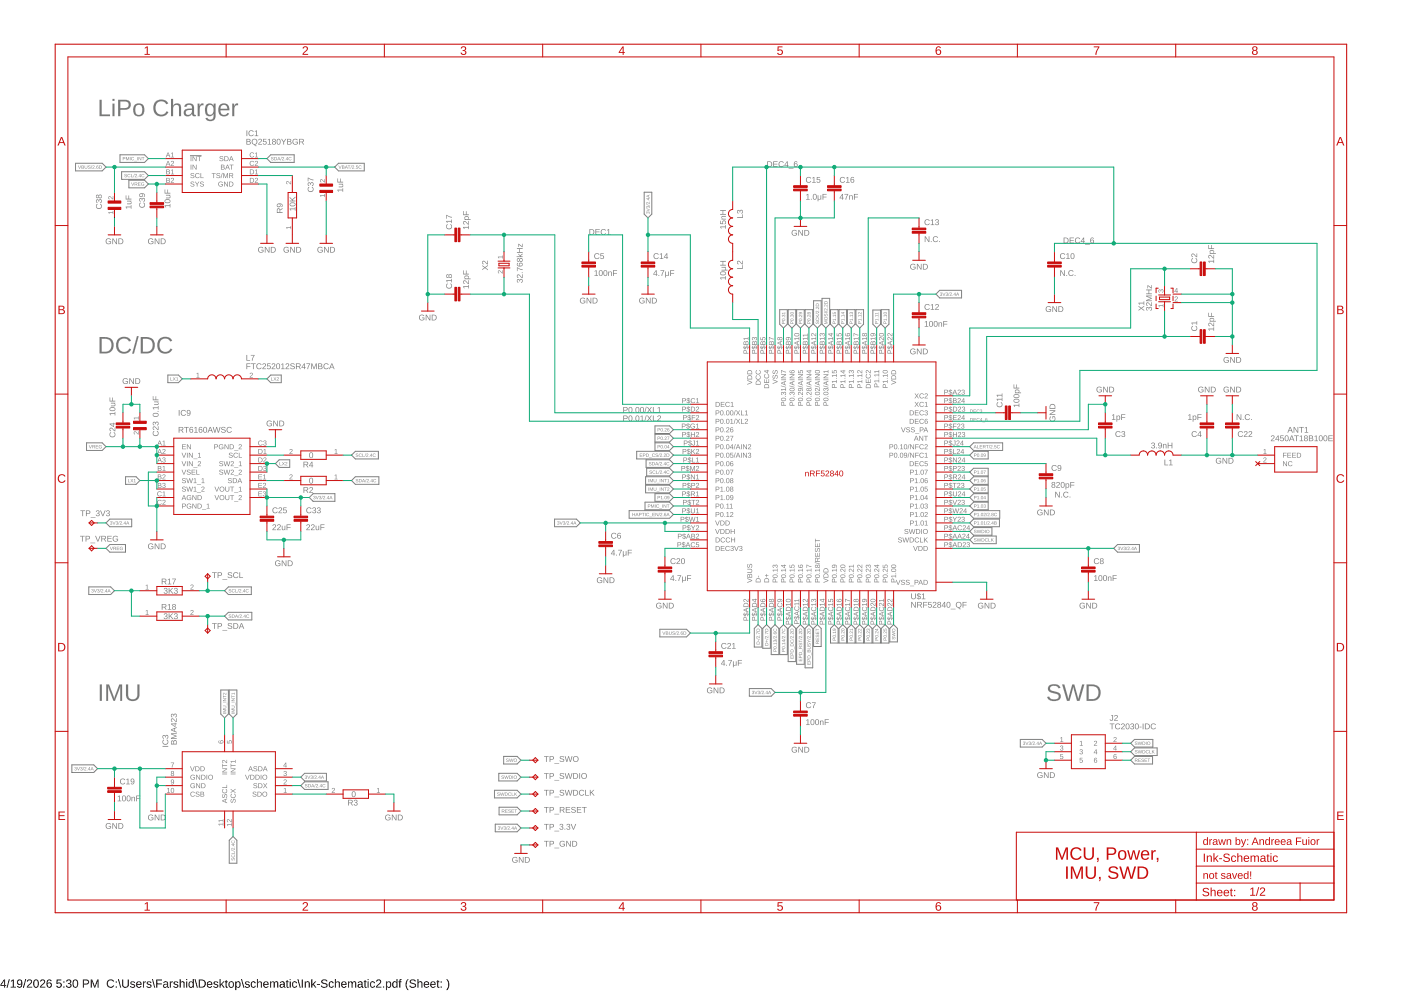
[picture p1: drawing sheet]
<svg xmlns="http://www.w3.org/2000/svg" width="420mm" height="297mm" viewBox="0 0 420 297" stroke-linecap="round" stroke-linejoin="round" font-family="sans-serif">
<path d="M1.2 293.6h.3v1.6h.4v.3h-.4v.5h-.3v-.5h-1.1zM1.2 294l-.8 1.2h.8zM2.7 293.5h.2l-.7 2.6h-.2zM3.3 294l.8-.4v2.2h.6v.2h-1.5v-.2h.6v-1.9l-.5 .4zM5.3 293.8a.96 .96 0 0 1 1.2 0 .96 .96 0 0 1 .2 1.3 .83 .83 0 0 1-.6 .9 .83 .83 0 0 1-1-.4l.3-.1a.59 .59 0 0 0 .9 .2 .59 .59 0 0 0 .1-.8 .78 .78 0 0 1-1.2 .1 .78 .78 0 0 1 .1-1.2zM5.3 294.4a.55 .55 0 0 0 1.1 0 .55 .55 0 0 0-1.1 0zM7.6 293.5h.3l-.7 2.6h-.3zM8.3 293.7a.79 .79 0 0 1 1.2 .2 .79 .79 0 0 1-.4 1.2l-.7 .7h1.2v.2h-1.6l.1-.4 .7-.7a.52 .52 0 0 0 .5-.7 .52 .52 0 0 0-.9-.1l-.3 .1zM10.3 293.7a.91 .91 0 0 1 1.1 .1 .91 .91 0 0 1 .3 1 .91 .91 0 0 1-.9 1.3 .91 .91 0 0 1-.8-1.3zM10.5 293.9a1.31 1.31 0 0 0 .3 1.9 1.21 1.21 0 0 0 0-2zM12.2 293.7a.79 .79 0 0 1 1.3 .2 .79 .79 0 0 1-.5 1.2l-.7 .7h1.3v.2h-1.6l.1-.4 .6-.7a.52 .52 0 0 0 .5-.7 .52 .52 0 0 0-.8-.1l-.4 .1zM14.3 293.7l.3-.1a.71 .71 0 0 1 .9 .5h-.3a.51 .51 0 0 0-.6-.2 .51 .51 0 0 0-.3 .6l-.1 .3a.78 .78 0 0 1 1.2 .1 .78 .78 0 0 1-.3 1.2 .78 .78 0 0 1-1.1-.6v-1.2zM14.2 295.2a.55 .55 0 0 0 1.1 0 .55 .55 0 0 0-1.1 0zM17 293.6h1.4v.3h-1.1l-.1 .7a.84 .84 0 0 1 1.2 .4 .84 .84 0 0 1-.5 1.2 .84 .84 0 0 1-1.1-.7h.4a.55 .55 0 0 0 .8 .2 .55 .55 0 0 0 .1-.8 .55 .55 0 0 0-.9 0h-.3zM19 294.2h.3v.3h-.3zM19 295.7h.3v.3h-.3zM20.1 293.7a.7 .7 0 0 1 1.1 0 .7 .7 0 0 1-.3 1.1 .72 .72 0 0 1 .5 1 .72 .72 0 0 1-1.2 .2l-.4-.6h.3a.49 .49 0 0 0 .7 .4 .49 .49 0 0 0 .2-.8l-.6-.1v-.2a.47 .47 0 0 0 .7-.3 .47 .47 0 0 0-.4-.6 .47 .47 0 0 0-.6 .4h-.3zM22.1 293.7a.91 .91 0 0 1 1.1 .1 .91 .91 0 0 1 .2 1 .91 .91 0 0 1-.8 1.3 .91 .91 0 0 1-.8-1.3zM22.3 293.9a1.31 1.31 0 0 0 .3 1.9 1.21 1.21 0 0 0 0-2zM24.9 293.6h1a.75 .75 0 0 1 .8 .7 .75 .75 0 0 1-.8 .8h-.7v.9h-.3zM25.2 293.9v.9h1a.49 .49 0 0 0 0-.9zM27.2 293.6h.4l.8 2.1 .8-2.1h.4v2.4h-.3v-2.1l-.8 2.1h-.2l-.8-2.1v2.1h-.3zM32.3 293.9a1.21 1.21 0 0 1 1.9 .3l-.3 .1a.9 .9 0 0 0-1.3-.1 .9 .9 0 0 0 .1 1.3 .9 .9 0 0 0 1.3-.2l.3 .1a1.25 1.25 0 0 1-1.9 .4 1.25 1.25 0 0 1-.1-1.9zM34.7 294.2h.3v.3h-.3zM34.7 295.7h.3v.3h-.3zM35.4 293.5h.2l.8 2.6h-.3zM36.6 293.6h.4v1.5a.68 .68 0 0 0 .6 .7 .68 .68 0 0 0 .7-.7v-1.5h.3v1.5a1.01 1.01 0 0 1-1 1 1.01 1.01 0 0 1-1-.9zM39.3 294.3a.85 .85 0 0 1 1.2 .3h-.3a.39 .39 0 0 0-.4-.3 .39 .39 0 0 0-.3 .5l.2 .1a.68 .68 0 0 1 .8 .8 .68 .68 0 0 1-1.1 .3l-.4-.4 .3-.1a.45 .45 0 0 0 .5 .4 .45 .45 0 0 0 .4-.5l-.3-.1a.61 .61 0 0 1-.7-.3 .61 .61 0 0 1 .1-.7zM41 294.4a.85 .85 0 0 1 1.1-.2 .85 .85 0 0 1 .4 1h-1.4a.54 .54 0 0 0 .4 .6 .54 .54 0 0 0 .7-.2h.2a.95 .95 0 0 1-1.4 .2 .95 .95 0 0 1 0-1.4zM41.3 294.5l-.1 .4h1l-.3-.5zM42.9 294.2h.3v.4l.2-.4h.4v.2l-.6 .3v1.3h-.3zM44.2 294.3a.85 .85 0 0 1 1.2 .3h-.3a.39 .39 0 0 0-.4-.3 .39 .39 0 0 0-.3 .5l.2 .1a.68 .68 0 0 1 .8 .8 .68 .68 0 0 1-1.1 .3l-.4-.4 .3-.1a.45 .45 0 0 0 .5 .4 .45 .45 0 0 0 .4-.5l-.3-.1a.61 .61 0 0 1-.7-.3 .61 .61 0 0 1 .1-.7zM45.6 293.5h.3l.7 2.6h-.3zM46.9 293.6h1.7v.3h-1.4v.9h1.3v.3h-1.3v.9h-.3zM49.2 294.3a.74 .74 0 0 1 .8-.2 .74 .74 0 0 1 .4 .7v.9l.3 .3h-.4l-.2-.3a.63 .63 0 0 1-.8 .4 .63 .63 0 0 1-.4-.8 .63 .63 0 0 1 .8-.4h.4a.42 .42 0 0 0-.3-.5 .42 .42 0 0 0-.5 .3l-.3-.1zM49.2 295.4a.45 .45 0 0 0 .9 0 .45 .45 0 0 0-.9 0zM50.9 294.2h.3v.4l.2-.4h.4v.2l-.5 .3-.1 1.3h-.3zM52.2 294.3a.85 .85 0 0 1 1.3 .3h-.3a.39 .39 0 0 0-.5-.3 .39 .39 0 0 0-.3 .5l.2 .1a.68 .68 0 0 1 .9 .8 .68 .68 0 0 1-1.1 .3l-.4-.4 .2-.1a.45 .45 0 0 0 .6 .4 .45 .45 0 0 0 .3-.5l-.2-.1a.61 .61 0 0 1-.7-.3 .61 .61 0 0 1 0-.7zM53.9 293.5h.3v1a.63 .63 0 0 1 .7-.3 .63 .63 0 0 1 .5 .6v1.2h-.3v-1.1a.45 .45 0 0 0-.5-.6 .45 .45 0 0 0-.4 .6v1.1h-.3zM55.8 293.5h.3v.3h-.3zM55.8 294.2h.3v1.8h-.3zM56.7 294.4l.5-.3 .6 .4v-1h.3v2.5h-.3v-.3a.71 .71 0 0 1-.9 .3 .71 .71 0 0 1-.4-.9zM57 294.5a.66 .66 0 0 0-.2 .9 .66 .66 0 0 0 .9 .2 .67 .67 0 0 0 .1-.8 .67 .67 0 0 0-.8-.3zM58.3 293.5h.3l.7 2.6h-.2zM59.6 293.6a1.43 1.43 0 0 1 2.1 1.4 1.11 1.11 0 0 1-1.2 1h-.9zM60 293.9v1.9h.5a1 1 0 0 0 .9-1.3 1 1 0 0 0-1.4-.6zM62.3 294.4a.85 .85 0 0 1 1-.2 .85 .85 0 0 1 .4 1h-1.3a.54 .54 0 0 0 .3 .6 .54 .54 0 0 0 .7-.2h.2a.95 .95 0 0 1-1.4 .2 .95 .95 0 0 1 .1-1.4zM62.5 294.5l-.1 .4h1l-.3-.5zM64.2 294.3a.85 .85 0 0 1 1.3 .3h-.3a.39 .39 0 0 0-.5-.3 .39 .39 0 0 0-.3 .5l.2 .1a.68 .68 0 0 1 .9 .8 .68 .68 0 0 1-1.2 .3l-.4-.4 .3-.1a.45 .45 0 0 0 .6 .4 .45 .45 0 0 0 .3-.5l-.2-.1a.61 .61 0 0 1-.7-.3 .61 .61 0 0 1 0-.7zM65.9 293.5h.3v1.6l.8-.9h.3l-.7 .8 .8 1h-.4l-.6-.8-.2 .2v.6h-.3zM67.8 293.8h.2v.4h.3v.2h-.3v1.2l.3 .4-.6-.1v-1.5h-.3v-.2h.3zM68.7 294.4a.91 .91 0 0 1 1.3 .1 .91 .91 0 0 1-.1 1.3 .91 .91 0 0 1-1.3-.2zM69.1 294.4l-.1 .1a.72 .72 0 0 0-.2 .9 .72 .72 0 0 0 .8 .4l.1-.1a.72 .72 0 0 0 .2-.9 .72 .72 0 0 0-.8-.4zM70.6 294.2h.3v.3a.71 .71 0 0 1 .9-.3 .71 .71 0 0 1 .3 .9 .76 .76 0 0 1-.9 .9l-.3-.3v1.1h-.3zM71.1 294.5l-.1 .1a.67 .67 0 0 0-.1 .8 .67 .67 0 0 0 .8 .3 .71 .71 0 0 0 .2-.9 .71 .71 0 0 0-.8-.3zM72.3 293.5h.3l.7 2.6h-.3zM73.6 294.3a.85 .85 0 0 1 1.3 .3h-.3a.39 .39 0 0 0-.5-.3 .39 .39 0 0 0-.3 .5l.2 .1a.68 .68 0 0 1 .9 .8 .68 .68 0 0 1-1.1 .3l-.4-.4 .3-.1a.45 .45 0 0 0 .5 .4 .45 .45 0 0 0 .3-.5l-.2-.1a.61 .61 0 0 1-.7-.3 .61 .61 0 0 1 0-.7zM75.4 294.4a.76 .76 0 0 1 1.3 .3h-.3a.48 .48 0 0 0-.7-.3 .48 .48 0 0 0-.2 .7 .48 .48 0 0 0 .3 .7 .48 .48 0 0 0 .6-.3h.3a.83 .83 0 0 1-1.1 .5 .83 .83 0 0 1-.4-1.2zM77.1 293.5h.3v1a.63 .63 0 0 1 .7-.3 .63 .63 0 0 1 .5 .6v1.2h-.4v-1.1a.45 .45 0 0 0-.4-.6 .45 .45 0 0 0-.4 .6v1.1h-.3zM79.1 294.4a.85 .85 0 0 1 1.1-.2 .85 .85 0 0 1 .4 1h-1.3a.54 .54 0 0 0 .3 .6 .54 .54 0 0 0 .7-.2h.2a.95 .95 0 0 1-1.4 .2 .95 .95 0 0 1 0-1.4zM79.4 294.5l-.1 .4h1l-.3-.5zM81 294.2h.3v.3a.58 .58 0 0 1 .5-.4 .58 .58 0 0 1 .6 .4 .58 .58 0 0 1 .6-.4 .58 .58 0 0 1 .5 .7v1.2h-.3l-.1-1.4a.41 .41 0 0 0-.5-.2 .41 .41 0 0 0-.2 .6v1h-.3v-1.4a.41 .41 0 0 0-.6-.2 .41 .41 0 0 0-.2 .6v1h-.3zM84.2 294.3a.74 .74 0 0 1 .7-.2 .74 .74 0 0 1 .5 .7v.9l.3 .3h-.4l-.2-.3a.63 .63 0 0 1-.8 .4 .63 .63 0 0 1-.4-.8 .63 .63 0 0 1 .7-.4h.5a.42 .42 0 0 0-.3-.5 .42 .42 0 0 0-.6 .3l-.3-.1zM84.2 295.4a.45 .45 0 0 0 .9 0 .45 .45 0 0 0-.9 0zM86 293.8h.2v.4h.4v.2h-.4v1.2l.4 .4-.6-.1-.1-1.5h-.2v-.2h.2zM86.9 293.5h.3v.3h-.3zM86.9 294.2h.3v1.8h-.3zM87.8 294.4a.76 .76 0 0 1 1.3 .3h-.3a.48 .48 0 0 0-.7-.3 .48 .48 0 0 0-.2 .7 .48 .48 0 0 0 .2 .7 .48 .48 0 0 0 .7-.3h.3a.83 .83 0 0 1-1.1 .5 .83 .83 0 0 1-.4-1.2zM89.2 293.5h.3l.7 2.6h-.3zM90.5 293.6h.3v2.4h-.3zM91.4 294.2h.3v.3a.63 .63 0 0 1 .7-.3 .63 .63 0 0 1 .5 .6v1.2h-.3v-1.1a.45 .45 0 0 0-.5-.6 .45 .45 0 0 0-.4 .7v1h-.3zM93.4 293.5h.3v1.6l.8-.9h.4l-.8 .8 .8 1h-.4l-.6-.8-.2 .2v.6h-.3zM95 295h.9v.2h-.9zM96.4 293.9a1.11 1.11 0 0 1 1.8 .2l-.3 .1a.54 .54 0 0 0-.7-.5 .54 .54 0 0 0-.3 .8 1.03 1.03 0 0 1 1.2 1.2 1.25 1.25 0 0 1-1.9-.2l.3-.1a.65 .65 0 0 0 .8 .5 .65 .65 0 0 0 .5-.8l-1-.3a.6 .6 0 0 1-.4-.9zM98.8 294.4a.76 .76 0 0 1 1.3 .3h-.3a.48 .48 0 0 0-.7-.3 .48 .48 0 0 0-.2 .7 .48 .48 0 0 0 .2 .7 .48 .48 0 0 0 .7-.3h.3a.83 .83 0 0 1-1.1 .5 .83 .83 0 0 1-.4-1.2zM100.4 293.5h.3v1a.63 .63 0 0 1 .8-.3 .63 .63 0 0 1 .4 .6v1.2h-.3v-1.1a.45 .45 0 0 0-.5-.6 .45 .45 0 0 0-.4 .6v1.1h-.3zM102.5 294.4a.85 .85 0 0 1 1-.2 .85 .85 0 0 1 .5 1h-1.4a.54 .54 0 0 0 .4 .6 .54 .54 0 0 0 .6-.2h.3a.95 .95 0 0 1-1.4 .2 .95 .95 0 0 1 0-1.4zM102.8 294.5l-.2 .4h1l-.3-.5zM104.4 294.2h.2l.1 .3a.58 .58 0 0 1 .5-.4 .58 .58 0 0 1 .5 .4 .58 .58 0 0 1 .7-.4 .58 .58 0 0 1 .4 .7v1.2h-.3v-1.4a.41 .41 0 0 0-.5-.2 .41 .41 0 0 0-.2 .6v1h-.4v-1.4a.41 .41 0 0 0-.5-.2 .41 .41 0 0 0-.2 .6v1h-.3zM107.5 294.3a.74 .74 0 0 1 .8-.2 .74 .74 0 0 1 .5 .7v.9l.2 .3h-.4l-.1-.3a.63 .63 0 0 1-.8 .4 .63 .63 0 0 1-.5-.8 .63 .63 0 0 1 .8-.4h.4a.42 .42 0 0 0-.3-.5 .42 .42 0 0 0-.5 .3l-.3-.1zM107.6 295.4a.45 .45 0 0 0 .9 0 .45 .45 0 0 0-.9 0zM109.4 293.8h.2v.4h.4v.2h-.4v1.2l.4 .4-.7-.1v-1.5h-.2v-.2h.2zM110.3 293.5h.3v.3h-.3zM110.3 294.2h.3v1.8h-.3zM111.2 294.4a.76 .76 0 0 1 1.3 .3h-.4a.48 .48 0 0 0-.6-.3 .48 .48 0 0 0-.2 .7 .48 .48 0 0 0 .2 .7 .48 .48 0 0 0 .7-.3h.3a.83 .83 0 0 1-1.2 .5 .83 .83 0 0 1-.3-1.2zM113 293.7a.79 .79 0 0 1 1.2 .2 .79 .79 0 0 1-.4 1.2l-.7 .7h1.3v.2h-1.7l.1-.4 .7-.7a.52 .52 0 0 0 .5-.7 .52 .52 0 0 0-.9-.1l-.3 .1zM114.9 295.7h.3v.3h-.3zM115.7 294.2h.3l.1 .3a.71 .71 0 0 1 .9-.3 .71 .71 0 0 1 .3 .9 .76 .76 0 0 1-.9 .9l-.3-.3v1.1h-.3zM116.3 294.5l-.1 .1a.67 .67 0 0 0-.2 .8 .67 .67 0 0 0 .9 .3 .71 .71 0 0 0 .2-.9 .71 .71 0 0 0-.8-.3zM117.8 294.4l.5-.3 .6 .4v-1h.3v2.5h-.3v-.3a.71 .71 0 0 1-.9 .3 .71 .71 0 0 1-.4-.9zM118.1 294.5a.66 .66 0 0 0-.2 .9 .66 .66 0 0 0 .9 .2 .67 .67 0 0 0 .1-.8 .67 .67 0 0 0-.8-.3zM119.9 293.6l.5-.1v.2l-.3 .2v.3h.3v.2h-.3v1.6h-.3v-1.6h-.3zM122.3 293.5h.3a2.48 2.48 0 0 0 0 3.3 1.7 1.7 0 0 1-1-2zM123 293.9a1.11 1.11 0 0 1 1.7 .2l-.3 .1a.54 .54 0 0 0-.7-.5 .54 .54 0 0 0-.3 .8 1.03 1.03 0 0 1 1.3 1.2 1.25 1.25 0 0 1-2-.2l.4-.1a.65 .65 0 0 0 .7 .5 .65 .65 0 0 0 .5-.8l-1-.3a.6 .6 0 0 1-.3-.9zM125.2 293.5h.3v1a.63 .63 0 0 1 .7-.3 .63 .63 0 0 1 .5 .6v1.2h-.3v-1.1a.45 .45 0 0 0-.5-.6 .45 .45 0 0 0-.4 .6v1.1h-.3zM127.3 294.4a.85 .85 0 0 1 1-.2 .85 .85 0 0 1 .4 1h-1.3a.54 .54 0 0 0 .3 .6 .54 .54 0 0 0 .7-.2h.3a.95 .95 0 0 1-1.5 .2 .95 .95 0 0 1 .1-1.4zM127.5 294.5l-.1 .4h1l-.3-.5zM129.2 294.4a.85 .85 0 0 1 1.1-.2 .85 .85 0 0 1 .4 1h-1.3a.54 .54 0 0 0 .3 .6 .54 .54 0 0 0 .7-.2h.2a.95 .95 0 0 1-1.4 .2 .95 .95 0 0 1 0-1.4zM129.5 294.5l-.1 .4h1l-.3-.5zM131.2 293.8h.2v.4h.4v.2h-.4v1.2l.4 .4-.6-.1-.1-1.5h-.2v-.2h.2zM132.1 294.2h.4v.3h-.4zM132.1 295.7h.4v.3h-.4zM133.8 293.5a1.7 1.7 0 0 1 .9 1.9l-.4 1.1-.5 .3a2.48 2.48 0 0 0 0-3.3z" fill="#000"/>
<g fill="#808080">
<path d="M246.7 58.1h1.2v.2h-1v.7h1v.2h-1v.7h-.2z"/>
<path d="M201 81h1.2v.2h-1v.6h1v.2h-1v.7h-.2z"/>
<path d="M188.3 164.8h1.2v.2h-1v.6h1v.2h-1v.7h-.2z"/>
<path d="M206 172.4h1.3v.2h-1v.7h.9v.1h-.9v.7h-.3z"/>
<path d="M221.3 197.8h1.2v.2h-1v.7h1v.1h-1v.7h-.2z"/>
<path d="M216 78.2h1.7v.2h-.8v1h.8v.2h-1.7v-.2h.7v-1h-.7z"/>
<path d="M379 134.8l.5-.2v1.3l.3 .2h-.9l.4-.2v-1.1l-.3 .2z"/>
<path d="M379 137.2a.5 .5 0 0 1 .8 .2 .5 .5 0 0 1-.4 .7l-.3 .4h.7v.1h-.9l.6-.8a.28 .28 0 0 0 0-.5 .28 .28 0 0 0-.4 .2h-.2z"/>
<path d="M347.5 86.9l.4-.1 .2 .3a.4 .4 0 0 1 .5-.4 .4 .4 0 0 1 .3 .5l-.2 .5-.2-.2a.3 .3 0 0 0 .3-.4 .3 .3 0 0 0-.5-.1l-.2 .4a.29 .29 0 0 0-.2-.4 .29 .29 0 0 0-.4 .2 .29 .29 0 0 0 .3 .3v.2l-.4-.3z"/>
<path d="M347.4 91.5h1.3l.2-.3v.9l-.2-.4h-1.1l.2 .3h-.1z"/>
<path d="M352.4 89a.5 .5 0 0 1 .8 .2 .5 .5 0 0 1-.4 .7l-.3 .3h.7v.2h-.9l.6-.9a.28 .28 0 0 0 0-.5 .28 .28 0 0 0-.4 .3l-.2-.1z"/>
<path d="M149.4 81.2a1.04 1.04 0 0 1 1.2 .6v-.8h.2v1l-.9-.7a.28 .28 0 0 0-.4 .1 .28 .28 0 0 0 .2 .4v.2l-.4-.3z"/>
<path d="M149.3 76.9h1.3l.2-.3v.9l-.2-.4h-1.1l.2 .3h-.1z"/>
<path d="M323.9 222.3l.5-.2v1.3l.3 .1h-.9l.4-.1v-1.2l-.3 .3z"/>
<path d="M318 221.2l.5-.2v1.3l.4 .1h-.9l.3-.1v-1.2l-.3 .3z"/>
<path d="M328.2 222.2a.5 .5 0 0 1 .8 .2 .5 .5 0 0 1-.4 .7l-.3 .3h.7v.1h-.9l.6-.8a.28 .28 0 0 0 0-.5 .28 .28 0 0 0-.4 .3l-.2-.1z"/>
<path d="M334.1 221a.5 .5 0 0 1 .7 .3 .5 .5 0 0 1-.4 .6l-.3 .4h.8v.1h-1l.7-.8a.28 .28 0 0 0-.1-.5 .28 .28 0 0 0-.4 .2h-.2z"/>
<path d="M323.9 224.7a.43 .43 0 0 1 .7 0 .43 .43 0 0 1-.2 .6 .39 .39 0 0 1 .3 .5 .39 .39 0 0 1-.5 .3l-.4-.2 .1-.2a.3 .3 0 0 0 .4 .2 .3 .3 0 0 0 .2-.4l-.4-.2a.29 .29 0 0 0 .4-.2 .29 .29 0 0 0-.2-.4 .29 .29 0 0 0-.4 .3h-.1z"/>
<path d="M318.1 223.6a.43 .43 0 0 1 .6-.1 .43 .43 0 0 1-.2 .7 .39 .39 0 0 1 .4 .5 .39 .39 0 0 1-.5 .3l-.5-.2 .2-.2a.3 .3 0 0 0 .4 .2 .3 .3 0 0 0 .1-.4l-.4-.3a.29 .29 0 0 0 .4-.1 .29 .29 0 0 0-.2-.4 .29 .29 0 0 0-.3 .3h-.2z"/>
<path d="M323.8 227.1h.9v.2h-.7v.5a.5 .5 0 0 1 .7 .2 .5 .5 0 0 1-.3 .7 .5 .5 0 0 1-.7-.4l.5 .2a.34 .34 0 0 0 .3-.5 .34 .34 0 0 0-.5-.1h-.2z"/>
<path d="M318 226h.8v.2h-.7v.5a.5 .5 0 0 1 .7 .2 .5 .5 0 0 1-.3 .7 .5 .5 0 0 1-.6-.4l.5 .2a.34 .34 0 0 0 .3-.5 .34 .34 0 0 0-.6-.1h-.2z"/>
<path d="M314.5 205.6a2.29 2.29 0 0 1 3.5 .6l-.6 .1a1.38 1.38 0 0 0-1.3-.7 1.38 1.38 0 0 0-1.2 .8 2.08 2.08 0 0 0 2 1 1.38 1.38 0 0 1 1.3 1.5 1.38 1.38 0 0 1-1.6 1.2l-1.9-.3-.7-.9 .7-.1a1.58 1.58 0 0 0 1.4 .8 1.58 1.58 0 0 0 1.4-.8 2.28 2.28 0 0 0-2.2-1.2l-.7-.3a1.21 1.21 0 0 1-.1-1.7zM318.5 205.1h.7l1.2 4.4 1.2-4.4h.6l1.2 4.4 1.1-4.4h.7l-1.4 5h-.8l-1.1-4.2-1.1 4.2h-.8zM325.8 205.1h1.7a2.47 2.47 0 0 1 2.6 2.4 2.47 2.47 0 0 1-2.4 2.6h-1.9zM326.5 205.7v3.8h1.1a1.93 1.93 0 0 0 1.8-2 1.93 1.93 0 0 0-1.9-1.8z"/>
<path d="M29.8 29.9h.7v4.4h2.5v.5h-3.2zM33.7 29.6h.7v.6h-.7zM33.7 31h.7v3.8h-.7zM35.4 29.9h2.1a1.52 1.52 0 0 1 1.7 1.5 1.52 1.52 0 0 1-1.7 1.5h-1.4v1.9h-.7zM36.1 30.4v2a2.38 2.38 0 0 0 2.3-.4l.2-.6a.93 .93 0 0 0-1.2-1zM40.3 31.5a1.79 1.79 0 0 1 2.3-.3 1.79 1.79 0 0 1 .7 2.2 1.7 1.7 0 0 1-1.9 1.5 1.7 1.7 0 0 1-1.5-2zM41 31.6a2.03 2.03 0 0 0 .3 2.8 1.25 1.25 0 0 0 1.2-.5 1.25 1.25 0 0 0 .1-1.3 1.02 1.02 0 0 0-.4-1 1.02 1.02 0 0 0-1.2 0zM46.6 30.5a2.48 2.48 0 0 1 3.9 .5l-.7 .3a1.76 1.76 0 0 0-2.2-.8 1.76 1.76 0 0 0-.9 2.3 1.72 1.72 0 0 0 1.4 1.5 1.72 1.72 0 0 0 1.9-1l.5 .3a2.49 2.49 0 0 1-3.4 1 2.49 2.49 0 0 1-.9-3.5zM51.3 29.6h.6v2.1a1.28 1.28 0 0 1 1.5-.7 1.28 1.28 0 0 1 .9 1.3v2.5h-.6v-2.4a.91 .91 0 0 0-1-1 .91 .91 0 0 0-.8 1.2v2.2h-.6zM55.6 31.3a1.54 1.54 0 0 1 1.6-.3 1.54 1.54 0 0 1 1 1.2v1.9l.2 .3h.4v.4a.79 .79 0 0 1-1.2-.7 1.26 1.26 0 0 1-1.8 .7 1.26 1.26 0 0 1-.3-1.9l.8-.3 1.3-.1a.86 .86 0 0 0-.6-1 .86 .86 0 0 0-1.1 .6l-.6-.1zM55.9 33.2a.77 .77 0 0 0 .1 1.2 .77 .77 0 0 0 1.2-.2l.3-.5 .1-.7zM59.2 31h.6l.1 .8a.91 .91 0 0 1 1.1-.8v.6a.95 .95 0 0 0-.9 .3 .95 .95 0 0 0-.2 1v1.9h-.6zM62 31.3a1.34 1.34 0 0 1 2 .4l.1-.7h.6v3.7a1.6 1.6 0 0 1-1.3 1.6 1.6 1.6 0 0 1-1.8-.9l.7-.1a.94 .94 0 0 0 1.1 .5 .94 .94 0 0 0 .6-1.1v-.6a1.42 1.42 0 0 1-1.8 .6 1.42 1.42 0 0 1-.7-1.8v-.8zM62.5 31.6a2.15 2.15 0 0 0 .2 2.8 1.49 1.49 0 0 0 1.4-1 1.49 1.49 0 0 0-.4-1.6l-.5-.3zM65.9 31.5a1.73 1.73 0 0 1 2.1-.3 1.73 1.73 0 0 1 .8 1.9h-2.7a1.1 1.1 0 0 0 .7 1.3 1.1 1.1 0 0 0 1.4-.6l.5 .2a1.8 1.8 0 0 1-2.3 .8 1.8 1.8 0 0 1-.9-2.3zM66.4 31.7l-.3 .9h2.1a1.02 1.02 0 0 0-.6-1.1 1.02 1.02 0 0 0-1.2 .2zM69.6 31h.6v.8a.91 .91 0 0 1 1.2-.8v.6a.95 .95 0 0 0-1 .3 .95 .95 0 0 0-.1 1v1.9h-.7z"/>
<path d="M29.8 101h1.7a2.47 2.47 0 0 1 2.6 2.4 2.47 2.47 0 0 1-2.4 2.5h-1.9zM30.5 101.5v3.9h1.1a1.93 1.93 0 0 0 1.8-2 1.93 1.93 0 0 0-1.9-1.9zM35.4 101.6a2.48 2.48 0 0 1 3.9 .6l-.6 .2a1.76 1.76 0 0 0-2.3-.7 1.76 1.76 0 0 0-.9 2.2 1.72 1.72 0 0 0 1.4 1.5 1.72 1.72 0 0 0 1.9-1l.5 .3a2.49 2.49 0 0 1-3.4 1 2.49 2.49 0 0 1-.9-3.5zM41.1 100.7h.5l-1.4 5.3h-.6zM42.2 101h1.6a2.47 2.47 0 0 1 2.6 2.4 2.47 2.47 0 0 1-2.4 2.5h-1.8zM42.9 101.5v3.9h1.1a1.93 1.93 0 0 0 1.8-2 1.93 1.93 0 0 0-2-1.9zM47.8 101.6a2.48 2.48 0 0 1 3.9 .6l-.7 .2a1.76 1.76 0 0 0-2.3-.7 1.76 1.76 0 0 0-.8 2.2 1.72 1.72 0 0 0 1.4 1.5 1.72 1.72 0 0 0 1.9-1l.5 .3a2.49 2.49 0 0 1-3.4 1 2.49 2.49 0 0 1-.9-3.5z"/>
<path d="M29.9 205.1h.7v5h-.7zM31.8 205.1h.9l1.5 4.3 1.6-4.3h.8v5h-.6l.1-4.4-1.6 4.4h-.5l-1.6-4.4v4.4h-.6zM37.8 205.1h.6v3.1a1.37 1.37 0 0 0 1.4 1.4 1.37 1.37 0 0 0 1.4-1.4v-3.1h.6v3.1a2.04 2.04 0 0 1-2 2 2.04 2.04 0 0 1-2-1.9z"/>
<path d="M316.4 147.4h.3l.9 1.5v-1.5h.2v1.7h-.2l-1-1.4v1.4h-.2zM318.3 148.9h.2v.2h-.2zM319.1 147.6a.86 .86 0 0 1 1.3 .2l-.2 .1a.63 .63 0 0 0-.9-.1 .63 .63 0 0 0 0 1 .63 .63 0 0 0 1-.2l.1 .1a.88 .88 0 0 1-1.3 .3 .88 .88 0 0 1 0-1.4zM320.8 148.9h.2v.2h-.2z"/>
<path d="M273.3 180.4h.2l1 1.5v-1.5h.2v1.7h-.3l-.9-1.4v1.4h-.2zM275.1 180.4h.8a.5 .5 0 0 1 .6 .4 .5 .5 0 0 1-.4 .6l.5 .7h-.3l-.5-.7h-.5v.7h-.2zM275.3 180.6v.6h.6a.32 .32 0 0 0 .4-.3 .32 .32 0 0 0-.4-.3zM276.9 180.4h1.2v.2h-1v.7h1v.1h-1v.7h-.2zM278.4 180.4h1v.2h-.8v.6a.59 .59 0 0 1 .8 .2 .59 .59 0 0 1-.4 .8 .59 .59 0 0 1-.7-.4l.2-.1a.38 .38 0 0 0 .6 .2 .38 .38 0 0 0 0-.6 .38 .38 0 0 0-.5 0h-.3zM279.9 180.5a.59 .59 0 0 1 .9 .3 .59 .59 0 0 1-.5 .8l-.3 .4h.8v.1h-1.1l.7-.9a.34 .34 0 0 0 .1-.6 .34 .34 0 0 0-.6 .3l-.2-.1zM281.3 180.5a.5 .5 0 0 1 .8 0 .5 .5 0 0 1-.2 .7 .49 .49 0 0 1 .1 .8 .49 .49 0 0 1-.7 0 .49 .49 0 0 1 .1-.8l-.3-.2zM281.3 180.8a.35 .35 0 0 0 .7 0 .35 .35 0 0 0-.7 0zM281.3 181.7a.36 .36 0 0 0 .7 0 .36 .36 0 0 0-.7 0zM283.2 180.4h.2v1.2h.3l-.3 .2v.3h-.2v-.3h-.8zM283.2 180.7l-.6 .9h.6zM284.1 180.5a.83 .83 0 0 1 1 .7 .83 .83 0 0 1-.8 .9 1.13 1.13 0 0 1-.2-1.6zM284.3 180.6l-.1 .1a.77 .77 0 0 0 .4 1.2l.1-.1a.77 .77 0 0 0-.4-1.2zM285.1 182.5h1.5v.1h-1.5zM286.9 180.6a.89 .89 0 0 1 1.4 .3 .89 .89 0 0 1-.6 1.2l.4 .5-.5-.1-.2-.3a.91 .91 0 0 1-.7-.6 .91 .91 0 0 1 .2-1zM286.8 181.3a.67 .67 0 0 0 1.3 0 .67 .67 0 0 0-1.3 0zM288.7 180.4h1.2v.2h-1v.7h1v.1h-1v.7h-.2z"/>
<path d="M328.2 172.7l.6-.3v1.6h.4v.1h-1.1v-.1h.4v-1.4l-.3 .3zM329.7 172.5a.83 .83 0 0 1 .9 .7 .83 .83 0 0 1-.8 .9 1.13 1.13 0 0 1-.1-1.6zM329.8 172.6l-.1 .1a.77 .77 0 0 0 .5 1.2l.1-.1a.77 .77 0 0 0-.5-1.2zM331.1 172.5a.83 .83 0 0 1 .9 .7 .83 .83 0 0 1-.8 .9 1.13 1.13 0 0 1-.1-1.6zM331.2 172.6l-.1 .1a.77 .77 0 0 0 .5 1.2l.1-.1a.77 .77 0 0 0-.5-1.2zM332.3 172.8l.2 .2a.44 .44 0 0 1 .5-.2 .44 .44 0 0 1 .3 .5v.8h-.2v-.8a.32 .32 0 0 0-.4-.4 .32 .32 0 0 0-.2 .5v.7h-.2zM333.7 172.4h1.2v.2h-1v.7h1v.1h-1v.7h-.2z"/>
<path d="M315.5 144.6a.5 .5 0 0 1 .8-.1 .5 .5 0 0 1-.1 .8 .49 .49 0 0 1 .1 .8 .49 .49 0 0 1-.8-.1 .49 .49 0 0 1 .2-.7l-.3-.3zM315.6 144.9a.32 .32 0 0 0 .6 0 .32 .32 0 0 0-.6 0zM315.6 145.7a.36 .36 0 0 0 .7 0 .36 .36 0 0 0-.7 0zM316.9 144.6a.59 .59 0 0 1 .9 .2 .59 .59 0 0 1-.5 .8l-.3 .4h.9v.2h-1.2l.7-.9a.34 .34 0 0 0 .1-.6 .34 .34 0 0 0-.5 .2h-.3zM318.4 144.6a.83 .83 0 0 1 .9 .7 .83 .83 0 0 1-.8 .9 1.13 1.13 0 0 1-.1-1.6zM318.5 144.7l-.1 .1a.77 .77 0 0 0 .5 1.2l.1-.1a.77 .77 0 0 0-.5-1.2zM319.5 144.9l.3 .2a.57 .57 0 0 1 .8-.1 .57 .57 0 0 1 0 .8l-.4 .4-.4-.2v.7h-.2zM319.9 145.1a.44 .44 0 0 0-.1 .6 .44 .44 0 0 0 .6 .1v-.7zM321 144.5h1.2v.2h-1v.6h1v.2h-1v.7h-.2z"/>
<path d="M381.3 130.6a.59 .59 0 0 1 .9 .3 .59 .59 0 0 1-.5 .8l-.3 .3h.9v.2h-1.2l.7-.9a.34 .34 0 0 0 .1-.6 .34 .34 0 0 0-.5 .3l-.3-.1zM383.2 130.5h.3v1.2h.2l-.2 .1v.4h-.2v-.4h-.9zM383.3 130.8l-.7 .9h.7zM384 130.5h1v.2h-.8v.5a.59 .59 0 0 1 .8 .3 .59 .59 0 0 1-.4 .8 .59 .59 0 0 1-.7-.4l.2-.1a.38 .38 0 0 0 .6 .2 .38 .38 0 0 0 0-.6 .38 .38 0 0 0-.6 0h-.2zM385.5 130.6a.83 .83 0 0 1 1 .7 .83 .83 0 0 1-.8 .9 1.13 1.13 0 0 1-.2-1.6zM385.7 130.7l-.1 .1a.77 .77 0 0 0 .4 1.2l.1-.1a.77 .77 0 0 0-.4-1.2zM387.3 130.5h.2l.7 1.7h-.2l-.2-.5h-.8l-.2 .5h-.2zM387.4 130.7l-.3 .9h.6zM388.1 130.5h1.4v.2h-.6v1.5h-.2v-1.5h-.6zM389.8 130.8l.6-.3v1.5h.4v.2h-1v-.2h.4v-1.3l-.4 .3zM391.2 130.6a.5 .5 0 0 1 .8 0 .5 .5 0 0 1-.1 .7 .49 .49 0 0 1 .1 .8 .49 .49 0 0 1-.7 0 .49 .49 0 0 1 .1-.8l-.3-.2zM391.3 130.9a.35 .35 0 0 0 .7 0 .35 .35 0 0 0-.7 0zM391.3 131.8a.36 .36 0 0 0 .7 0 .36 .36 0 0 0-.7 0zM392.5 130.5l1.2 .2 .1 .4-.4 .2a.47 .47 0 0 1 .5 .6 .47 .47 0 0 1-.7 .3h-.7zM392.8 130.7v.5l.7-.1-.1-.3zM392.8 131.4v.6l.8-.1-.2-.4zM394.2 130.8l.7-.3v1.5h.4v.2h-1.1v-.2h.4v-1.3l-.4 .3zM395.8 130.6a.83 .83 0 0 1 .9 .7 .83 .83 0 0 1-.8 .9 1.13 1.13 0 0 1-.1-1.6zM395.9 130.7l-.1 .1a.77 .77 0 0 0 .5 1.2l.1-.1a.77 .77 0 0 0-.5-1.2zM397.1 130.6a.83 .83 0 0 1 1 .7 .83 .83 0 0 1-.8 .9 1.13 1.13 0 0 1-.2-1.6zM397.3 130.7l-.1 .1a.77 .77 0 0 0 .4 1.2l.2-.1a.77 .77 0 0 0-.5-1.2zM398.4 130.5h1.3v.2h-1.1v.6h1v.1h-1v.6h1.1v.2h-1.3z"/>
<path d="M359.5 116.1a.9 .9 0 0 1 1.4 .2l-.2 .1a.67 .67 0 0 0-1 0 .67 .67 0 0 0 .1 .9 .67 .67 0 0 0 .9 0v-.3h-.5v-.2h.7v.6a.94 .94 0 0 1-1.3 .1 .94 .94 0 0 1-.1-1.4zM361.3 115.9h.3l.9 1.5v-1.5h.2v1.7h-.3l-.9-1.4v1.4h-.2zM363.1 115.9h.6a.86 .86 0 0 1 .9 .8 .86 .86 0 0 1-.8 .9h-.7zM363.4 116.1v1.3a.73 .73 0 0 0 1-.6 .73 .73 0 0 0-1-.7z"/>
<path d="M333.5 124.4l.6-.2v1.5h.4v.2h-1v-.2h.4v-1.3l-.4 .3zM334.8 124.6l.2 .2a.57 .57 0 0 1 .9-.1 .57 .57 0 0 1 0 .8l-.4 .4-.5-.2v.7h-.2zM335.2 124.8a.44 .44 0 0 0-.2 .6 .44 .44 0 0 0 .7 .1l-.1-.7zM336.3 124.2h1.2v.2h-1v.6h.9v.2h-.9v.7h-.2z"/>
<path d="M356.4 124.4l.6-.2v1.5h.4v.2h-1.1v-.2h.5v-1.3l-.4 .3zM357.7 124.6l.2 .2a.57 .57 0 0 1 .8-.1 .57 .57 0 0 1 .1 .8l-.5 .4-.4-.2v.7h-.2zM358.1 124.8a.44 .44 0 0 0-.2 .6 .44 .44 0 0 0 .7 .1l-.1-.7zM359.1 124.2h1.2v.2h-1v.6h1v.2h-1v.7h-.2z"/>
<path d="M370.9 124.2h.2l1 1.4v-1.4h.2v1.7h-.3l-.9-1.5v1.5h-.2zM372.7 125.6h.2v.3h-.2zM373.5 124.4a.86 .86 0 0 1 1.4 .2h-.3a.63 .63 0 0 0-.9 0 .63 .63 0 0 0 .1 .9 .63 .63 0 0 0 .9-.1l.2 .1a.88 .88 0 0 1-1.3 .2 .88 .88 0 0 1-.1-1.3zM375.2 125.6h.2v.3h-.2z"/>
<path d="M304 121.4h1.5v-.5h.2v1.1h-.2v-.4h-1.3l.3 .4h-.2zM304.1 119.8a.82 .82 0 0 1 1.1-.3 .82 .82 0 0 1 .3 1.1 .85 .85 0 0 1-1 .1 .85 .85 0 0 1-.4-.9zM304.2 119.9a.68 .68 0 0 0 .6 .6 .68 .68 0 0 0 .7-.5l-.7-.3zM304.1 118.4a.82 .82 0 0 1 1.1-.3 .82 .82 0 0 1 .3 1.1 .85 .85 0 0 1-1 .1 .85 .85 0 0 1-.4-.9zM304.2 118.6a.68 .68 0 0 0 .6 .5 .68 .68 0 0 0 .7-.5l-.7-.2zM304.5 116.9a.67 .67 0 0 1 .8-.1 .67 .67 0 0 1 .3 .8l-.1 .1 .7-.1v.3h-1.8l.2-.2-.2-.5zM304.6 117.1a.43 .43 0 0 0 .1 .5 .43 .43 0 0 0 .6 0l.2-.1-.1-.4zM304 115.2h.2v1h.6v-.9h.2v.9h.7v.2h-1.7z"/>
<path d="M362.4 98.5h1.5v-.4h.2v1.1h-.2v-.5h-1.3l.3 .4h-.2zM362.5 96.9a1.21 1.21 0 0 1 1.4 .7v-.9h.2v1.1l-.9-.7a.34 .34 0 0 0-.6 0 .34 .34 0 0 0 .2 .5v.2l-.4-.3zM362.9 95.4a.67 .67 0 0 1 .8-.1 .67 .67 0 0 1 .3 .8l-.1 .1h.7v.2h-1.8l.2-.2-.2-.4zM363.1 95.6a.43 .43 0 0 0 0 .6 .43 .43 0 0 0 .6 0l.2-.2v-.4zM362.4 93.8h.2v.9h.6v-.9h.2v.9h.7v.3h-1.7z"/>
<path d="M343.8 92.2l.5-.2 .3 .4a.54 .54 0 0 1 .9-.2 .54 .54 0 0 1-.3 .9l-.2 .1v-.3a.35 .35 0 0 0 .3-.4 .35 .35 0 0 0-.6-.2v.4h-.2a.33 .33 0 0 0-.2-.4 .33 .33 0 0 0-.4 .2 .33 .33 0 0 0 .3 .4l-.1 .2-.4-.3zM343.8 90.8a1.21 1.21 0 0 1 1.5 .7v-.9h.1v1.1l-.9-.7a.34 .34 0 0 0-.6 0 .34 .34 0 0 0 .3 .5l-.1 .2-.4-.3zM343.7 88.6h1.7v.2h-1.5l1.5 .5-1.5 .8h1.5v.2h-1.7v-.3l1.5-.6-1.5-.5zM343.7 86.8h1.7v.2h-.8v1h.8v.2h-1.7v-.2h.8v-1h-.8zM344.1 85.5l1.2 .7v-.7h.1v1l-1.1-.8v.7h-.2z"/>
<path d="M362.4 78.2h1.5v-.4h.2v1h-.2v-.4h-1.3l.3 .4h-.2zM362.5 76.5a1.21 1.21 0 0 1 1.4 .8v-.9h.2v1.1l-.9-.7a.34 .34 0 0 0-.6-.1 .34 .34 0 0 0 .2 .6v.2l-.4-.3zM362.9 75.1a.67 .67 0 0 1 .8-.1 .67 .67 0 0 1 .3 .8l-.1 .1h.7v.2h-1.8l.2-.2-.2-.5zM363.1 75.3a.43 .43 0 0 0 0 .6 .43 .43 0 0 0 .6-.1l.2-.1v-.4zM362.4 73.4h.2v1h.6v-.9h.2v.9h.7v.3h-1.7z"/>
<path d="M318 81h.2l1 1.5v-1.5h.2v1.7h-.3l-.9-1.5v1.5h-.2zM319.8 82.4h.2v.3h-.2zM320.6 81.2a.86 .86 0 0 1 1.4 .2l-.3 .1a.63 .63 0 0 0-.9-.1 .63 .63 0 0 0 0 1 .63 .63 0 0 0 1-.2l.2 .1a.88 .88 0 0 1-1.4 .2 .88 .88 0 0 1 0-1.3zM322.3 82.4h.2v.3h-.2z"/>
<path d="M313.8 92a.9 .9 0 0 1 1.4 .2h-.2a.67 .67 0 0 0-1 .1 .67 .67 0 0 0 0 .9 .67 .67 0 0 0 1-.1v-.3h-.5v-.2h.7v.6a.94 .94 0 0 1-1.3 .1 .94 .94 0 0 1-.1-1.3zM315.6 91.8h.3l.9 1.5v-1.5h.2v1.7h-.3l-.9-1.5v1.5h-.2zM317.4 91.8h.6a.86 .86 0 0 1 .9 .8 .86 .86 0 0 1-.8 .9h-.7zM317.6 92v1.3a.73 .73 0 0 0 1.1-.7 .73 .73 0 0 0-1.1-.6z"/>
<path d="M273.2 104.7a.9 .9 0 0 1 1.3 .2h-.2a.67 .67 0 0 0-.9 .1 .67 .67 0 0 0 0 .9 .67 .67 0 0 0 1-.1v-.3h-.5v-.2h.7v.6a.94 .94 0 0 1-1.4 .1 .94 .94 0 0 1 0-1.3zM275 104.5h.2l1 1.5v-1.5h.2v1.7h-.3l-.9-1.5v1.5h-.2zM276.8 104.5h.5a.86 .86 0 0 1 1 .8 .86 .86 0 0 1-.9 .9h-.6zM277 104.7v1.3a.73 .73 0 0 0 1-.7 .73 .73 0 0 0-1-.6z"/>
<path d="M277.4 96.5l.6-.3v1.6h.4v.1h-1.1v-.1h.5v-1.4l-.4 .3zM278.9 96.3a.83 .83 0 0 1 .9 .7 .83 .83 0 0 1-.8 .9 1.13 1.13 0 0 1-.1-1.6zM279 96.4l-.1 .1a.77 .77 0 0 0 .5 1.2l.1-.1a.77 .77 0 0 0-.5-1.2zM280.3 96.3a.83 .83 0 0 1 .9 .7 .83 .83 0 0 1-.8 .9 1.13 1.13 0 0 1-.1-1.6zM280.4 96.4l-.1 .1a.77 .77 0 0 0 .5 1.2l.1-.1a.77 .77 0 0 0-.5-1.2zM281.5 96.6l.2 .3a.44 .44 0 0 1 .5-.3 .44 .44 0 0 1 .3 .5v.8h-.2v-.8a.32 .32 0 0 0-.4-.3 .32 .32 0 0 0-.2 .4v.7h-.2zM282.9 96.2h1.2v.2h-1v.7h1v.2h-1v.6h-.2z"/>
<path d="M277.3 70.8h.3l.9 1.5v-1.5h.2v1.7h-.3l-.9-1.4v1.4h-.2zM279.2 72.3h.2v.2h-.2zM280 71a.86 .86 0 0 1 1.3 .2l-.2 .1a.63 .63 0 0 0-1 0 .63 .63 0 0 0 .1 .9 .63 .63 0 0 0 .9-.2l.2 .1a.88 .88 0 0 1-1.3 .3 .88 .88 0 0 1 0-1.4zM281.7 72.3h.2v.2h-.2z"/>
<path d="M273.2 79.3a.9 .9 0 0 1 1.3 .2h-.2a.67 .67 0 0 0-.9 .1 .67 .67 0 0 0 0 .9 .67 .67 0 0 0 1-.1v-.3h-.5v-.2h.7v.6a.94 .94 0 0 1-1.4 .1 .94 .94 0 0 1 0-1.3zM275 79.1h.2l1 1.5v-1.5h.2v1.7h-.3l-.9-1.5v1.5h-.2zM276.8 79.1h.5a.86 .86 0 0 1 1 .8 .86 .86 0 0 1-.9 .9h-.6zM277 79.3v1.3a.73 .73 0 0 0 1-.7 .73 .73 0 0 0-1-.6z"/>
<path d="M252.6 58.1h.2v1.2h.2l-.2 .2v.4h-.2v-.4h-.8zM252.6 58.4l-.6 .9h.6zM253.2 58.1h1.2l-.6 1.8h-.2v-.5l.6-1.1h-1zM254.7 58.5l.2 .3a.44 .44 0 0 1 .5-.3 .44 .44 0 0 1 .3 .5v.9h-.2v-.9a.32 .32 0 0 0-.3-.3 .32 .32 0 0 0-.3 .4v.8h-.2zM256.1 58.1h1.2v.2h-1v.7h1v.2h-1v.7h-.2z"/>
<path d="M241.8 58.4l.6-.3v1.6h.4v.2h-1v-.2h.4v-1.4l-.4 .3zM243.2 59.6h.2v.3h-.2zM244 58.2a.83 .83 0 0 1 1 .7 .83 .83 0 0 1-.8 1 1.13 1.13 0 0 1-.2-1.7zM244.2 58.3l-.1 .1a.77 .77 0 0 0 .4 1.3l.1-.2a.77 .77 0 0 0-.4-1.2zM245.2 58.5h.2v.8a.33 .33 0 0 0 .4 .4 .33 .33 0 0 0 .3-.4v-.8h.2v1.4l-.2-.3-.3 .3-.4-.2v.6h-.2z"/>
<path d="M237.6 69.1a.9 .9 0 0 1 1.4 .2l-.2 .1a.67 .67 0 0 0-1 0 .67 .67 0 0 0 .1 1 .67 .67 0 0 0 .9-.1v-.3h-.5v-.2h.7v.6a.94 .94 0 0 1-1.3 .1 .94 .94 0 0 1-.1-1.4zM239.4 68.9h.3l.9 1.5v-1.5h.2v1.7h-.3l-.9-1.4v1.4h-.2zM241.2 68.9h.6a.86 .86 0 0 1 .9 .8 .86 .86 0 0 1-.8 .9h-.7zM241.5 69.1v1.4a.73 .73 0 0 0 1-.7 .73 .73 0 0 0-1-.7z"/>
<path d="M196.7 81h.2v1.1h.3l-.3 .2v.4h-.2v-.4h-.8zM196.7 81.2l-.6 .9h.6zM197.5 82.4h.2v.3h-.2zM198.1 81h1.1l-.6 1.7h-.2v-.4l.6-1.1h-.9zM199.5 81.4h.2v.8a.33 .33 0 0 0 .4 .4 .33 .33 0 0 0 .3-.5v-.7h.2v1.3l-.2-.2-.3 .2-.4-.1v.6h-.2z"/>
<path d="M191.9 89.4a.9 .9 0 0 1 1.4 .2l-.2 .1a.67 .67 0 0 0-1 0 .67 .67 0 0 0 0 1 .67 .67 0 0 0 1-.1v-.3h-.5v-.2h.7v.6a.94 .94 0 0 1-1.3 .1 .94 .94 0 0 1-.1-1.4zM193.7 89.2h.3l.9 1.5v-1.5h.2v1.8h-.3l-.9-1.5v1.5h-.2zM195.5 89.2h.6a.86 .86 0 0 1 .9 .9 .86 .86 0 0 1-.8 .9h-.7zM195.7 89.4v1.4a.73 .73 0 0 0 1.1-.7 .73 .73 0 0 0-1.1-.7z"/>
<path d="M174.1 89.4a.9 .9 0 0 1 1.4 .2l-.2 .1a.67 .67 0 0 0-1 0 .67 .67 0 0 0 .1 1 .67 .67 0 0 0 .9-.1v-.3h-.5v-.2h.7v.6a.94 .94 0 0 1-1.3 .1 .94 .94 0 0 1-.1-1.4zM175.9 89.2h.3l.9 1.5v-1.5h.2v1.8h-.3l-.9-1.5v1.5h-.2zM177.7 89.2h.6a.86 .86 0 0 1 .9 .9 .86 .86 0 0 1-.8 .9h-.7zM178 89.4v1.4a.73 .73 0 0 0 1-.7 .73 .73 0 0 0-1-.7z"/>
<path d="M178.3 81.3l.6-.3v1.5h.4v.2h-1v-.2h.4v-1.3l-.4 .3zM179.8 81.1a.83 .83 0 0 1 1 .7 .83 .83 0 0 1-.8 .9 1.13 1.13 0 0 1-.2-1.6zM180 81.2l-.1 .1a.77 .77 0 0 0 .4 1.2l.1-.1a.77 .77 0 0 0-.4-1.2zM181.2 81.1a.83 .83 0 0 1 1 .7 .83 .83 0 0 1-.8 .9 1.13 1.13 0 0 1-.2-1.6zM181.4 81.2l-.1 .1a.77 .77 0 0 0 .4 1.2l.1-.1a.77 .77 0 0 0-.4-1.2zM182.4 81.4l.2 .2a.44 .44 0 0 1 .5-.2 .44 .44 0 0 1 .4 .4v.9h-.2v-.8a.32 .32 0 0 0-.4-.4 .32 .32 0 0 0-.3 .4v.8h-.2zM183.8 81h1.3v.2h-1v.6h.9v.2h-.9v.7h-.3z"/>
<path d="M138.9 68h1.5v-.4h.2v1.1h-.2v-.5h-1.3l.3 .4h-.2zM139 66.4a1.21 1.21 0 0 1 1.4 .7v-.9h.2v1.2l-.9-.8a.34 .34 0 0 0-.6 0 .34 .34 0 0 0 .2 .5v.2l-.4-.3zM139.4 64.9a.67 .67 0 0 1 .9-.1 .67 .67 0 0 1 .2 .8l-.1 .1h.7v.2h-1.8l.2-.2-.2-.4zM139.6 65.1a.43 .43 0 0 0 0 .6 .43 .43 0 0 0 .6 0l.2-.2v-.4zM138.9 63.3h.2v1h.6v-1h.2v1h.7v.2h-1.7z"/>
<path d="M155.1 83.8l.5-.1 .3 .3a.54 .54 0 0 1 .9-.2 .54 .54 0 0 1-.3 .9l-.2 .1v-.3a.35 .35 0 0 0 .3-.4 .35 .35 0 0 0-.6-.2v.5h-.2a.33 .33 0 0 0-.2-.5 .33 .33 0 0 0-.4 .2 .33 .33 0 0 0 .3 .4l-.1 .2-.4-.3zM155.1 82.4a1.21 1.21 0 0 1 1.5 .7v-.9h.1v1.2l-.9-.8a.34 .34 0 0 0-.6 0 .34 .34 0 0 0 .3 .5l-.1 .2-.4-.3zM156.5 81.6h.2v.3h-.2zM155 80.1l1.7 .6v.3l-1.5-.7v1h-.2zM155.2 78.9l.1-.1-.1 .6 .7 .3a.57 .57 0 0 1 .2-.9 .57 .57 0 0 1 .8 .5 .57 .57 0 0 1-.7 .6 .73 .73 0 0 1-.9-.1 .73 .73 0 0 1-.1-.9zM155.8 79.3a.37 .37 0 0 0 .7 0 .37 .37 0 0 0-.7 0zM155.1 77.5l.5-.1 .2 .3a.5 .5 0 0 1 .8-.2 .5 .5 0 0 1 0 .8 .5 .5 0 0 1-.8-.1 .5 .5 0 0 1-.7 .1 .5 .5 0 0 1 0-.8zM155.1 77.9a.35 .35 0 0 0 .7 0 .35 .35 0 0 0-.7 0zM155.9 77.9a.36 .36 0 0 0 .7 0 .36 .36 0 0 0-.7 0zM155.4 76l.6 .5 .7-.5v.2l-.6 .5 .6 .1v.3h-1.8v-.3h1.2l-.7-.5zM155 74.4h1.7v.2h-.8v.9h.8v.3h-1.7v-.3h.8v-.9h-.8zM155.4 73.1l1.2 .7v-.7h.1v1l-1.1-.8v.7h-.2z"/>
<path d="M138.9 85.8h1.5v-.4h.2v1.1h-.2v-.5h-1.3l.3 .4h-.2zM139 84.2a1.21 1.21 0 0 1 1.4 .7v-.9h.2v1.1l-.9-.7a.34 .34 0 0 0-.6 0 .34 .34 0 0 0 .2 .5v.2l-.4-.3zM139.4 82.7a.67 .67 0 0 1 .9-.1 .67 .67 0 0 1 .2 .8l-.1 .1h.7v.2h-1.8l.2-.2-.2-.4zM139.6 82.9a.43 .43 0 0 0 0 .6 .43 .43 0 0 0 .6 0l.2-.2v-.4zM138.9 81.1h.2v.9h.6v-.9h.2v.9h.7v.3h-1.7z"/>
<path d="M125.9 94.5a.9 .9 0 0 1 1.3 .2l-.2 .1a.67 .67 0 0 0-.9 0 .67 .67 0 0 0 0 1 .67 .67 0 0 0 1-.1v-.3h-.5v-.2h.7v.6a.94 .94 0 0 1-1.4 .1 .94 .94 0 0 1 0-1.4zM127.7 94.3h.2l1 1.5v-1.5h.2v1.7h-.3l-.9-1.4v1.4h-.2zM129.5 94.3h.5a.86 .86 0 0 1 1 .8 .86 .86 0 0 1-.9 .9h-.6zM129.7 94.5v1.4a.73 .73 0 0 0 1-.7 .73 .73 0 0 0-1-.7z"/>
<path d="M179.2 173.3a.9 .9 0 0 1 1.4 .1l-.2 .1a.67 .67 0 0 0-1 0 .67 .67 0 0 0 0 1 .67 .67 0 0 0 1-.1v-.3h-.5v-.2h.7v.6a.94 .94 0 0 1-1.3 .1 .94 .94 0 0 1-.1-1.3zM181 173.1h.3l.9 1.4v-1.4h.2v1.7h-.3l-.9-1.5v1.5h-.2zM182.8 173.1h.6a.86 .86 0 0 1 .9 .8 .86 .86 0 0 1-.8 .9h-.7zM183 173.2v1.4a.73 .73 0 0 0 1.1-.7 .73 .73 0 0 0-1.1-.7z"/>
<path d="M197 180.9a.9 .9 0 0 1 1.4 .2h-.3a.67 .67 0 0 0-.9 0 .67 .67 0 0 0 0 1 .67 .67 0 0 0 1-.1v-.3h-.5v-.2h.7v.6a.94 .94 0 0 1-1.3 .1 .94 .94 0 0 1-.1-1.3zM198.8 180.7h.3l.9 1.5v-1.5h.2v1.7h-.3l-.9-1.5v1.5h-.2zM200.6 180.7h.6a.86 .86 0 0 1 .9 .8 .86 .86 0 0 1-.9 .9h-.6zM200.8 180.9v1.3a.73 .73 0 0 0 1-.7 .73 .73 0 0 0-1-.6z"/>
<path d="M184 164.8h.2v1.2h.3l-.3 .1v.4h-.2v-.4h-.8zM184 165.1l-.6 .9h.6zM184.8 166.3h.2v.2h-.2zM185.4 164.8h1.1l-.6 1.7h-.2v-.4l.6-1.1h-.9zM186.8 165.2h.2v.8a.33 .33 0 0 0 .4 .4 .33 .33 0 0 0 .3-.4v-.8h.2v1.3l-.2-.2-.3 .2-.4-.1v.6h-.2z"/>
<path d="M201.8 172.4h.2v1.2h.2l-.2 .2v.3h-.2v-.3h-.8zM201.8 172.7l-.6 .9h.6zM202.6 173.9h.2v.2h-.2zM203.1 172.4h1.2l-.6 1.7h-.2v-.4l.6-1.1h-1zM204.6 172.8h.2v.8a.33 .33 0 0 0 .3 .4 .33 .33 0 0 0 .3-.4v-.8h.3v1.3l-.3-.2-.2 .3-.4-.2v.6h-.2z"/>
<path d="M217 197.8h.2v1.2h.3l-.3 .2v.3h-.2v-.3h-.8zM217 198.1l-.6 .9h.6zM217.8 199.3h.2v.2h-.2zM218.4 197.8h1.1l-.6 1.7h-.2l.1-.4 .5-1.1h-.9zM219.8 198.2h.2v.8a.33 .33 0 0 0 .4 .4 .33 .33 0 0 0 .3-.4v-.8h.2v1.3l-.2-.2-.3 .2-.4-.1v.6h-.2z"/>
<path d="M241.8 215.9l.6-.3v1.5h.4v.2h-1v-.2h.4v-1.3l-.4 .3zM243.3 215.7a.83 .83 0 0 1 1 .7 .83 .83 0 0 1-.8 .9 1.13 1.13 0 0 1-.2-1.6zM243.5 215.8l-.1 .1a.77 .77 0 0 0 .4 1.2l.1-.1a.77 .77 0 0 0-.4-1.2zM244.7 215.7a.83 .83 0 0 1 1 .7 .83 .83 0 0 1-.8 .9 1.13 1.13 0 0 1-.2-1.6zM244.9 215.8l-.1 .1a.77 .77 0 0 0 .4 1.2l.1-.1a.77 .77 0 0 0-.4-1.2zM245.9 216l.2 .2a.44 .44 0 0 1 .5-.2 .44 .44 0 0 1 .4 .4v.9h-.3v-.8a.32 .32 0 0 0-.3-.4 .32 .32 0 0 0-.3 .5v.7h-.2zM247.3 215.6h1.3v.2h-1v.6h.9v.2h-.9v.7h-.3z"/>
<path d="M212.2 206.3a.9 .9 0 0 1 1.4 .2h-.2a.67 .67 0 0 0-1 0 .67 .67 0 0 0 .1 1 .67 .67 0 0 0 .9-.1v-.3h-.5v-.2h.7v.6a.94 .94 0 0 1-1.3 .1 .94 .94 0 0 1-.1-1.3zM214 206.1h.3l.9 1.4v-1.4h.2v1.7h-.3l-.9-1.5v1.5h-.2zM215.8 206.1h.6a.86 .86 0 0 1 .9 .8 .86 .86 0 0 1-.8 .9h-.7zM216.1 206.3v1.3a.73 .73 0 0 0 1-.7 .73 .73 0 0 0-1-.6z"/>
<path d="M237.6 224.1a.9 .9 0 0 1 1.4 .1l-.2 .1a.67 .67 0 0 0-1 0 .67 .67 0 0 0 .1 1 .67 .67 0 0 0 .9-.1v-.3h-.5v-.2h.7v.6a.94 .94 0 0 1-1.3 .1 .94 .94 0 0 1-.1-1.3zM239.4 223.9h.3l.9 1.4v-1.4h.2v1.7h-.3l-.9-1.5v1.5h-.2zM241.2 223.9h.6a.86 .86 0 0 1 .9 .8 .86 .86 0 0 1-.8 .9h-.7zM241.5 224v1.4a.73 .73 0 0 0 1-.7 .73 .73 0 0 0-1-.7z"/>
<path d="M332.8 216.9h1.4v.2h-.6v1.5h-.2v-1.5h-.6zM334.6 217.1a.86 .86 0 0 1 1.4 .2h-.3a.63 .63 0 0 0-.9 0 .63 .63 0 0 0 .1 .9 .63 .63 0 0 0 .9-.1l.2 .1a.88 .88 0 0 1-1.3 .2 .88 .88 0 0 1-.1-1.3zM336.4 217a.59 .59 0 0 1 .9 .2 .59 .59 0 0 1-.5 .8l-.4 .4h.9v.2h-1.1l.7-.9a.34 .34 0 0 0 .1-.6 .34 .34 0 0 0-.6 .2h-.2zM337.8 216.9a.83 .83 0 0 1 1 .8 .83 .83 0 0 1-.8 .9 1.13 1.13 0 0 1-.2-1.7zM338 217.1l-.1 .1a.77 .77 0 0 0 .4 1.2l.1-.1a.77 .77 0 0 0-.4-1.2zM339.2 217a.5 .5 0 0 1 .8-.1 .5 .5 0 0 1-.3 .8 .53 .53 0 0 1 0 1 .53 .53 0 0 1-.8-.6h.3a.35 .35 0 0 0 .4 .3 .35 .35 0 0 0 .2-.5l-.4-.1v-.2a.33 .33 0 0 0 .4-.1 .33 .33 0 0 0-.2-.5 .33 .33 0 0 0-.4 .3h-.2zM340.6 216.9a.83 .83 0 0 1 1 .8 .83 .83 0 0 1-.8 .9 1.13 1.13 0 0 1-.2-1.7zM340.8 217.1l-.2 .1a.77 .77 0 0 0 .5 1.2l.1-.1a.77 .77 0 0 0-.4-1.2zM341.7 217.8h.7v.2h-.7zM342.7 216.9h.2v1.7h-.2zM343.4 216.9h.5a.86 .86 0 0 1 .9 .8 .86 .86 0 0 1-.8 .9h-.6zM343.6 217.1v1.3a.73 .73 0 0 0 1-.7 .73 .73 0 0 0-1-.6zM345.3 217.1a.86 .86 0 0 1 1.4 .2h-.3a.63 .63 0 0 0-.9 0 .63 .63 0 0 0 0 .9 .63 .63 0 0 0 1-.1l.2 .1a.88 .88 0 0 1-1.4 .2 .88 .88 0 0 1 0-1.3z"/>
<path d="M311.3 231.7a.9 .9 0 0 1 1.3 .2h-.2a.67 .67 0 0 0-.9 0 .67 .67 0 0 0 0 1 .67 .67 0 0 0 1-.1v-.3h-.5v-.2h.7v.6a.94 .94 0 0 1-1.4 .1 .94 .94 0 0 1 0-1.3zM313.1 231.5h.2l1 1.4v-1.4h.2v1.7h-.3l-.9-1.5v1.5h-.2zM314.9 231.5h.5a.86 .86 0 0 1 1 .8 .86 .86 0 0 1-.9 .9h-.6zM315.1 231.7v1.3a.73 .73 0 0 0 1-.7 .73 .73 0 0 0-1-.6z"/>
<path d="M73.9 41.6l1.2 .2v.4l-.3 .2a.47 .47 0 0 1 .4 .6 .47 .47 0 0 1-.6 .3h-.7zM74.1 41.8v.6l.8-.2-.1-.3zM74.1 42.5v.7l.9-.2-.2-.4zM75.7 41.8a.89 .89 0 0 1 1.4 .3 .89 .89 0 0 1-.6 1.2l.5 .5-.6-.1-.1-.3a.91 .91 0 0 1-.8-.6 .91 .91 0 0 1 .2-1zM75.6 42.5a.67 .67 0 0 0 1.3 0 .67 .67 0 0 0-1.3 0zM77.6 41.7a.59 .59 0 0 1 .9 .3 .59 .59 0 0 1-.5 .8l-.3 .4h.9v.1h-1.2l.7-.9a.34 .34 0 0 0 .1-.6 .34 .34 0 0 0-.5 .3l-.3-.1zM78.9 41.6h1v.2h-.8v.6a.59 .59 0 0 1 .8 .2 .59 .59 0 0 1-.4 .8 .59 .59 0 0 1-.7-.4l.2-.1a.38 .38 0 0 0 .6 .2 .38 .38 0 0 0 0-.6 .38 .38 0 0 0-.5 0h-.3zM80.3 41.9l.6-.3v1.6h.4v.1h-1v-.1h.4v-1.4l-.4 .3zM81.8 41.7a.5 .5 0 0 1 .8 0 .5 .5 0 0 1-.2 .7 .49 .49 0 0 1 .1 .8 .49 .49 0 0 1-.7 0 .49 .49 0 0 1 .1-.8l-.3-.2zM81.8 42a.35 .35 0 0 0 .7 0 .35 .35 0 0 0-.7 0zM81.8 42.9a.36 .36 0 0 0 .7 0 .36 .36 0 0 0-.7 0zM83.2 41.7a.83 .83 0 0 1 1 .7 .83 .83 0 0 1-.8 .9 1.13 1.13 0 0 1-.2-1.6zM83.4 41.8l-.1 .1a.77 .77 0 0 0 .4 1.2l.1-.1a.77 .77 0 0 0-.4-1.2zM84.3 41.6h.3l.5 .8 .5-.8h.3l-.7 1v.7h-.2v-.7zM86.1 41.6l1.2 .2v.4l-.3 .2a.47 .47 0 0 1 .4 .6 .47 .47 0 0 1-.6 .3h-.7zM86.4 41.8v.6l.7-.2-.1-.3zM86.4 42.5v.7l.8-.2-.2-.4zM87.9 41.8a.9 .9 0 0 1 1.4 .2l-.2 .1a.67 .67 0 0 0-1 0 .67 .67 0 0 0 .1 1 .67 .67 0 0 0 .9-.1v-.3h-.5v-.2h.7v.6a.94 .94 0 0 1-1.3 .1 .94 .94 0 0 1-.1-1.4zM89.7 41.6h.8a.5 .5 0 0 1 .6 .4 .5 .5 0 0 1-.4 .6l.5 .7h-.3l-.4-.7h-.5v.7h-.3zM90 41.8v.6h.5a.32 .32 0 0 0 .4-.3 .32 .32 0 0 0-.4-.3z"/>
<path d="M37.7 61.9h1.5v-.4h.2v1.1h-.2v-.5h-1.3l.3 .4h-.2zM38.1 60.2h1.3l-.2 .2a.44 .44 0 0 1 .2 .5 .44 .44 0 0 1-.4 .3h-.9v-.2h.8a.32 .32 0 0 0 .4-.4 .32 .32 0 0 0-.4-.2h-.8zM37.7 58.6h.2v1h.6v-1h.2v1h.7v.2h-1.7z"/>
<path d="M31.9 71.7a.9 .9 0 0 1 1.4 .1l-.2 .1a.67 .67 0 0 0-1 0 .67 .67 0 0 0 0 1 .67 .67 0 0 0 1-.1v-.3h-.5v-.2h.7v.6a.94 .94 0 0 1-1.3 .1 .94 .94 0 0 1-.1-1.3zM33.7 71.5h.3l.9 1.4v-1.4h.2v1.7h-.3l-.9-1.5v1.5h-.2zM35.5 71.5h.6a.86 .86 0 0 1 .9 .8 .86 .86 0 0 1-.8 .9h-.7zM35.7 71.7v1.3a.73 .73 0 0 0 1.1-.7 .73 .73 0 0 0-1.1-.6z"/>
<path d="M44.6 71.7a.9 .9 0 0 1 1.4 .1l-.2 .1a.67 .67 0 0 0-1 0 .67 .67 0 0 0 0 1 .67 .67 0 0 0 1-.1v-.3h-.5v-.2h.7v.6a.94 .94 0 0 1-1.3 .1 .94 .94 0 0 1-.1-1.3zM46.4 71.5h.3l.9 1.4v-1.4h.2v1.7h-.3l-.9-1.5v1.5h-.2zM48.2 71.5h.6a.86 .86 0 0 1 .9 .8 .86 .86 0 0 1-.9 .9h-.6zM48.4 71.7v1.3a.73 .73 0 0 0 1.1-.7 .73 .73 0 0 0-1.1-.6z"/>
<path d="M49.4 61.5h1.5v-.4h.2v1.1h-.2v-.4h-1.3l.3 .4h-.2zM49.4 60a.82 .82 0 0 1 1.2-.3 .82 .82 0 0 1 .3 1.1 .85 .85 0 0 1-1 .1 .85 .85 0 0 1-.5-.9zM49.6 60.1a.68 .68 0 0 0 .6 .6 .68 .68 0 0 0 .7-.6l-.7-.2zM49.8 58.4h1.3l-.2 .2a.44 .44 0 0 1 .2 .5 .44 .44 0 0 1-.4 .4h-.9v-.3h.8a.32 .32 0 0 0 .4-.3 .32 .32 0 0 0-.5-.3h-.7zM49.4 56.8h.2v1h.6v-1h.2v1h.7v.2h-1.7z"/>
<path d="M86.9 62.5h1.5v-.4h.2v1.1h-.2v-.5h-1.3l.3 .4h-.2zM87 60.9a.82 .82 0 0 1 1.1-.3 .82 .82 0 0 1 .3 1.1 .85 .85 0 0 1-1 .2 .85 .85 0 0 1-.4-1zM87.1 61.1a.68 .68 0 0 0 .6 .5 .68 .68 0 0 0 .7-.5l-.7-.2zM86.9 59l.7 .8 1-.9v.3l-.8 .7 .1 .2h.7v.3h-1.7v-.3h.8l-.8-.8z"/>
<path d="M101.2 56.8h1.5v-.4h.2v1.1h-.2v-.4h-1.3l.3 .4h-.2zM101.6 55.1h1.3l-.2 .2a.44 .44 0 0 1 .2 .5 .44 .44 0 0 1-.4 .3h-.9v-.2h.8a.32 .32 0 0 0 .4-.3 .32 .32 0 0 0-.4-.3h-.8zM101.2 53.5h.2v1h.6v-1h.2v1h.7v.2h-1.7z"/>
<path d="M95.4 74.2a.9 .9 0 0 1 1.4 .2l-.3 .1a.67 .67 0 0 0-.9 0 .67 .67 0 0 0 0 .9 .67 .67 0 0 0 1 0v-.3h-.5v-.2h.7v.6a.94 .94 0 0 1-1.3 .1 .94 .94 0 0 1-.1-1.4zM97.2 74h.3l.9 1.5v-1.5h.2v1.7h-.3l-.9-1.4v1.4h-.2zM99 74h.6a.86 .86 0 0 1 .9 .8 .86 .86 0 0 1-.9 .9h-.6zM99.2 74.2v1.3a.73 .73 0 0 0 1-.6 .73 .73 0 0 0-1-.7z"/>
<path d="M77.6 74.2a.9 .9 0 0 1 1.4 .2l-.2 .1a.67 .67 0 0 0-1 0 .67 .67 0 0 0 .1 .9 .67 .67 0 0 0 .9 0v-.3h-.5v-.2h.7v.6a.94 .94 0 0 1-1.3 .1 .94 .94 0 0 1-.1-1.4zM79.4 74h.3l.9 1.5v-1.5h.2v1.7h-.3l-.9-1.4v1.4h-.2zM81.2 74h.6a.86 .86 0 0 1 .9 .8 .86 .86 0 0 1-.8 .9h-.7zM81.5 74.2v1.3a.73 .73 0 0 0 1-.6 .73 .73 0 0 0-1-.7z"/>
<path d="M85.2 74.2a.9 .9 0 0 1 1.4 .2l-.2 .1a.67 .67 0 0 0-1 0 .67 .67 0 0 0 .1 .9 .67 .67 0 0 0 .9 0v-.3h-.5v-.2h.7v.6a.94 .94 0 0 1-1.3 .1 .94 .94 0 0 1-.1-1.4zM87 74h.3l.9 1.5v-1.5h.2v1.7h-.2l-1-1.4v1.4h-.2zM88.8 74h.6a.86 .86 0 0 1 .9 .8 .86 .86 0 0 1-.8 .9h-.7zM89.1 74.2v1.3a.73 .73 0 0 0 1-.6 .73 .73 0 0 0-1-.7z"/>
<path d="M53.6 128h.8a.5 .5 0 0 1 .6 .4 .5 .5 0 0 1-.4 .6l.5 .7h-.3l-.4-.7h-.6v.7h-.2zM53.8 128.2v.6h.6a.32 .32 0 0 0 .4-.3 .32 .32 0 0 0-.4-.3zM55.2 128h1.4v.2h-.6v1.5h-.2v-1.5h-.6zM57.1 128.1l.5-.1 .3 .3-.7-.1-.2 .6a.57 .57 0 0 1 .9 .3 .57 .57 0 0 1-.5 .7 .57 .57 0 0 1-.6-.7zM57 129.1a.37 .37 0 0 0 .7 0 .37 .37 0 0 0-.7 0zM58.3 128.3l.6-.3v1.5h.4v.2h-1.1v-.2h.5v-1.3l-.4 .3zM59.8 128.1l.6-.1 .3 .3-.7-.1-.2 .6a.57 .57 0 0 1 .9 .3 .57 .57 0 0 1-.5 .7 .57 .57 0 0 1-.6-.7zM59.8 129.1a.37 .37 0 0 0 .7 0 .37 .37 0 0 0-.7 0zM61.2 128a.83 .83 0 0 1 1 .8 .83 .83 0 0 1-.9 .9 1.13 1.13 0 0 1-.1-1.7zM61.4 128.2l-.2 .1a.77 .77 0 0 0 .5 1.2l.1-.1a.77 .77 0 0 0-.4-1.2zM62.9 128h.3l.7 1.7h-.3l-.2-.5h-.7l-.2 .5h-.3zM63.1 128.2l-.4 .8h.7zM63.8 128h.2l.5 1.5 .4-1.5h.2l.4 1.5 .4-1.5h.2l-.5 1.7h-.2l-.4-1.5-.4 1.5h-.3zM66.5 128.1a.8 .8 0 0 1 1.2 .2l-.3 .1a.4 .4 0 0 0-.5-.3 .4 .4 0 0 0-.2 .5 .66 .66 0 0 1 .8 .2 .66 .66 0 0 1 0 .8l-.8 .1-.4-.2v-.2l.2-.1a.46 .46 0 0 0 .5 .4 .46 .46 0 0 0 .4-.6l-.8-.2a.42 .42 0 0 1-.3-.3 .42 .42 0 0 1 .2-.4zM68.2 128.2a.86 .86 0 0 1 1.3 .2l-.2 .1a.63 .63 0 0 0-1-.1 .63 .63 0 0 0 .1 .9 .63 .63 0 0 0 .9-.1l.2 .1a.88 .88 0 0 1-1.3 .2 .88 .88 0 0 1 0-1.3z"/>
<path d="M32.9 123.9h1.5v-.4h.2v1h-.2v-.4h-1.3l.3 .4h-.3zM32.9 122.3a.82 .82 0 0 1 1.1-.3 .82 .82 0 0 1 .4 1.1 .85 .85 0 0 1-1 .2 .85 .85 0 0 1-.5-1zM33.1 122.5a.68 .68 0 0 0 .6 .5 .68 .68 0 0 0 .7-.5l-.7-.2zM33.3 120.7h1.3l-.2 .2a.44 .44 0 0 1 .2 .5 .44 .44 0 0 1-.5 .4h-.8v-.2h.8a.32 .32 0 0 0 .4-.4 .32 .32 0 0 0-.5-.3h-.7zM32.9 119.1h.2v1h.6v-.9h.2v.9h.7v.2h-1.7z"/>
<path d="M45.9 124a.82 .82 0 0 1 1.1-.3 .82 .82 0 0 1 .3 1.1 .85 .85 0 0 1-1 .2 .85 .85 0 0 1-.4-1zM46 124.2a.68 .68 0 0 0 .7 .5 .68 .68 0 0 0 .6-.5l-.6-.2zM47.3 123.2h.2v.2h-.2zM45.8 122.1h1.6v-.4h.1v1.1h-.1v-.5h-1.4l.3 .4h-.2zM46.2 120.4l1.3-.1-.2 .3a.44 .44 0 0 1 .2 .5 .44 .44 0 0 1-.4 .3h-.9v-.2h.9a.32 .32 0 0 0 .3-.4 .32 .32 0 0 0-.4-.2h-.8zM45.8 118.8h.2v.9h.6v-.9h.2v.9h.7v.3h-1.7z"/>
<path d="M37 113.6a.9 .9 0 0 1 1.4 .2h-.3a.67 .67 0 0 0-.9 0 .67 .67 0 0 0 0 1 .67 .67 0 0 0 1-.1v-.3h-.5v-.2h.7v.6a.94 .94 0 0 1-1.4 .1 .94 .94 0 0 1 0-1.3zM38.8 113.4h.3l.9 1.4v-1.4h.2v1.7h-.3l-.9-1.5v1.5h-.2zM40.6 113.4h.6a.86 .86 0 0 1 .9 .8 .86 .86 0 0 1-.9 .9h-.6zM40.8 113.6v1.3a.73 .73 0 0 0 1-.7 .73 .73 0 0 0-1-.6z"/>
<path d="M44.6 163.1a.9 .9 0 0 1 1.4 .2h-.2a.67 .67 0 0 0-1 .1 .67 .67 0 0 0 0 .9 .67 .67 0 0 0 1 0v-.3h-.5v-.2h.7v.6a.94 .94 0 0 1-1.3 0 .94 .94 0 0 1-.1-1.3zM46.4 162.9h.3l.9 1.5v-1.5h.2v1.7h-.3l-.9-1.4v1.4h-.2zM48.2 162.9h.6a.86 .86 0 0 1 .9 .8 .86 .86 0 0 1-.9 .9h-.6zM48.4 163.1v1.3a.73 .73 0 0 0 1.1-.6 .73 .73 0 0 0-1.1-.7z"/>
<path d="M80.2 126.3a.9 .9 0 0 1 1.3 .2h-.2a.67 .67 0 0 0-1 0 .67 .67 0 0 0 .1 1 .67 .67 0 0 0 1-.1v-.3h-.6v-.2h.8v.6a.94 .94 0 0 1-1.4 .1 .94 .94 0 0 1 0-1.3zM82 126.1h.2l1 1.4-.1-1.4h.3v1.7h-.3l-.9-1.5v1.5h-.2zM83.8 126.1h.5a.86 .86 0 0 1 .9 .8 .86 .86 0 0 1-.8 .9h-.6zM84 126.3v1.3a.73 .73 0 0 0 1-.7 .73 .73 0 0 0-1-.6z"/>
<path d="M82.7 168.2a.9 .9 0 0 1 1.4 .2h-.3a.67 .67 0 0 0-.9 .1 .67 .67 0 0 0 0 .9 .67 .67 0 0 0 1-.1v-.3h-.5v-.2h.7v.6a.94 .94 0 0 1-1.3 .1 .94 .94 0 0 1-.1-1.3zM84.5 168h.3l.9 1.5v-1.5h.2v1.7h-.3l-.9-1.5v1.5h-.2zM86.3 168h.6a.86 .86 0 0 1 .9 .8 .86 .86 0 0 1-.9 .9h-.6zM86.5 168.2v1.3a.73 .73 0 0 0 1-.7 .73 .73 0 0 0-1-.6z"/>
<path d="M93 135.7a.83 .83 0 0 1 .9 .7 .83 .83 0 0 1-.8 .9 1.13 1.13 0 0 1-.1-1.6zM93.1 135.8l-.1 .1a.77 .77 0 0 0 .5 1.2l.1-.1a.77 .77 0 0 0-.5-1.2z"/>
<path d="M93 143.3a.83 .83 0 0 1 .9 .7 .83 .83 0 0 1-.8 .9 1.13 1.13 0 0 1-.1-1.6zM93.1 143.4l-.1 .1a.77 .77 0 0 0 .5 1.2l.1-.1a.77 .77 0 0 0-.5-1.2z"/>
<path d="M81.9 157.3a.59 .59 0 0 1 .9 .2 .59 .59 0 0 1-.5 .8l-.4 .4h.9v.2h-1.1l.7-.9a.34 .34 0 0 0 .1-.6 .34 .34 0 0 0-.6 .2h-.2zM83.3 157.3a.59 .59 0 0 1 .9 .2 .59 .59 0 0 1-.5 .8l-.4 .4h.9v.2h-1.1l.7-.9a.34 .34 0 0 0 .1-.6 .34 .34 0 0 0-.6 .2h-.2zM84.5 157.6h.2v.8a.32 .32 0 0 0 .4 .4 .32 .32 0 0 0 .2-.5v-.7h.3v1.3l-.2-.2a.44 .44 0 0 1-.6 .2 .44 .44 0 0 1-.3-.4zM85.9 157.2h1.3v.2h-1v.6h.9v.2h-.9v.7h-.3z"/>
<path d="M92 157.3a.59 .59 0 0 1 .9 .2 .59 .59 0 0 1-.5 .8l-.3 .4h.9v.2h-1.1l.7-.9a.34 .34 0 0 0 0-.6 .34 .34 0 0 0-.5 .2h-.2zM93.4 157.3a.59 .59 0 0 1 .9 .2 .59 .59 0 0 1-.5 .8l-.3 .4h.9v.2h-1.2l.8-.9a.34 .34 0 0 0 0-.6 .34 .34 0 0 0-.5 .2h-.2zM94.7 157.6h.2v.8a.32 .32 0 0 0 .3 .4 .32 .32 0 0 0 .3-.5v-.7h.2v1.3l-.2-.2a.44 .44 0 0 1-.5 .2 .44 .44 0 0 1-.3-.4zM96.1 157.2h1.2v.2h-1v.6h1v.2h-1v.7h-.2z"/>
<path d="M73.9 108.9h1.2v.2h-1v.7h1v.2h-1v.6h-.2zM75.3 108.9h1.4v.2h-.6v1.5h-.2v-1.5h-.6zM77.1 109.1a.86 .86 0 0 1 1.3 .2l-.2 .1a.63 .63 0 0 0-.9 0 .63 .63 0 0 0 0 .9 .63 .63 0 0 0 1-.2l.2 .1a.88 .88 0 0 1-1.4 .3 .88 .88 0 0 1 0-1.4zM78.9 109a.59 .59 0 0 1 .9 .3 .59 .59 0 0 1-.5 .8l-.4 .4h.9v.1h-1.1l.7-.9a.34 .34 0 0 0 .1-.6 .34 .34 0 0 0-.6 .3h-.2zM80.1 108.9h1v.2h-.8v.6a.59 .59 0 0 1 .9 .2 .59 .59 0 0 1-.4 .8 .59 .59 0 0 1-.8-.4l.3-.1a.38 .38 0 0 0 .5 .2 .38 .38 0 0 0 .1-.6 .38 .38 0 0 0-.6 .1h-.2zM81.6 109a.59 .59 0 0 1 .9 .3 .59 .59 0 0 1-.5 .8l-.3 .4h.9v.1h-1.1l.7-.9a.34 .34 0 0 0 0-.6 .34 .34 0 0 0-.5 .3h-.2zM83.1 109a.83 .83 0 0 1 .9 .7 .83 .83 0 0 1-.8 .9 1.13 1.13 0 0 1-.1-1.6zM83.2 109.1l-.1 .1a.77 .77 0 0 0 .5 1.2l.1-.1a.77 .77 0 0 0-.5-1.2zM84.3 109.2l.7-.3v1.6h.4v.1h-1.1v-.1h.4v-1.4l-.4 .3zM85.8 109a.59 .59 0 0 1 .9 .3 .59 .59 0 0 1-.5 .8l-.3 .4h.9v.1h-1.2l.7-.9a.34 .34 0 0 0 .1-.6 .34 .34 0 0 0-.5 .3h-.3zM87.2 109a.8 .8 0 0 1 1.2 .3h-.2a.4 .4 0 0 0-.5-.3 .4 .4 0 0 0-.3 .5l.1 .1a.66 .66 0 0 1 .7 .2 .66 .66 0 0 1 0 .7l-.8 .1-.3-.2-.1-.2h.2a.46 .46 0 0 0 .6 .3 .46 .46 0 0 0 .3-.5l-.7-.2a.42 .42 0 0 1-.3-.4 .42 .42 0 0 1 .1-.4zM88.8 108.9h.8a.5 .5 0 0 1 .6 .4 .5 .5 0 0 1-.4 .6l.4 .7h-.2l-.5-.7h-.5v.7h-.2zM89 109.1v.6h.6a.32 .32 0 0 0 .3-.3 .32 .32 0 0 0-.4-.3zM91.2 108.9h.2v1.2h.3l-.3 .2v.3h-.2v-.3h-.8zM91.2 109.2l-.6 .9h.6zM91.9 108.9h1.1l-.6 1.7h-.2v-.4l.6-1.1h-.9zM93.3 108.9h.3l.6 1.5 .5-1.5h.3v1.7h-.2v-1.5l-.5 1.5-.8-1.5v1.5h-.2zM95.4 108.9l1.2 .2v.4l-.3 .2a.47 .47 0 0 1 .4 .6 .47 .47 0 0 1-.6 .3h-.7zM95.6 109.1v.6l.8-.2-.1-.3zM95.6 109.8v.7l.9-.2-.2-.4zM97.2 109.1a.86 .86 0 0 1 1.4 .2l-.3 .1a.63 .63 0 0 0-.9 0 .63 .63 0 0 0 .1 .9 .63 .63 0 0 0 .9-.2l.2 .1a.88 .88 0 0 1-1.3 .3 .88 .88 0 0 1-.1-1.4zM99.4 108.9h.3l.6 1.7h-.2l-.2-.5h-.8l-.2 .5h-.2zM99.5 109.1l-.3 .9h.6z"/>
<path d="M49.3 176.3a.5 .5 0 0 1 .8 0 .5 .5 0 0 1-.2 .8 .53 .53 0 0 1 0 .9 .53 .53 0 0 1-.8-.5h.2a.35 .35 0 0 0 .5 .3 .35 .35 0 0 0 .1-.5l-.4-.1v-.2a.33 .33 0 0 0 .5-.2 .33 .33 0 0 0-.3-.4 .33 .33 0 0 0-.4 .3h-.2zM50.6 176.2h.2v.9l.8-.9h.3l-.7 .8 .8 1h-.3l-.7-.9-.2 .2v.7h-.2zM52.3 176.3a.5 .5 0 0 1 .9 0 .5 .5 0 0 1-.3 .8 .53 .53 0 0 1 0 .9 .53 .53 0 0 1-.8-.5h.3a.35 .35 0 0 0 .4 .3 .35 .35 0 0 0 .2-.5l-.4-.1v-.2a.33 .33 0 0 0 .4-.2 .33 .33 0 0 0-.2-.4 .33 .33 0 0 0-.4 .3h-.2z"/>
<path d="M49.3 183.9a.5 .5 0 0 1 .8 0 .5 .5 0 0 1-.2 .8 .53 .53 0 0 1 0 .9 .53 .53 0 0 1-.8-.5h.2a.35 .35 0 0 0 .5 .3 .35 .35 0 0 0 .1-.5l-.4-.1v-.2a.33 .33 0 0 0 .5-.2 .33 .33 0 0 0-.3-.4 .33 .33 0 0 0-.4 .3h-.2zM50.6 183.9h.2v.8l.8-.8h.3l-.7 .7 .8 1h-.3l-.7-.9-.2 .2v.7h-.2zM52.3 183.9a.5 .5 0 0 1 .9 0 .5 .5 0 0 1-.3 .8 .53 .53 0 0 1 0 .9 .53 .53 0 0 1-.8-.5h.3a.35 .35 0 0 0 .4 .3 .35 .35 0 0 0 .2-.5l-.4-.1v-.2a.33 .33 0 0 0 .4-.2 .33 .33 0 0 0-.2-.4 .33 .33 0 0 0-.4 .3h-.2z"/>
<path d="M51.5 222l.3-.1 .3 .3a.47 .47 0 0 1 .6-.4 .47 .47 0 0 1 .3 .7v.6h-1.7zM51.5 222.2v.7h.5l-.1-.7zM52.3 222.1l-.1 .8h.6l-.1-.7zM51.3 219.8h1.7v.2h-1.5l1.5 .6-1.5 .7h1.5v.2h-1.7v-.3l1.4-.6-1.4-.5zM51.3 218.6l1.7-.7v.3l-.5 .2v.8l.5 .2v.2l-1.7-.7zM51.5 218.8l.8 .3v-.6zM51.3 216.9h1.1l.2-.3v.3h.4v.2h-.4v.8h-.2l-1.1-.8zM51.5 217.1l.9 .6v-.6zM51.4 215.5a1.21 1.21 0 0 1 1.4 .7v-.9h.2v1.1l-.9-.7a.34 .34 0 0 0-.6 0 .34 .34 0 0 0 .2 .5v.2l-.4-.3zM51.4 214.1l.5-.1 .2 .3a.54 .54 0 0 1 .9-.2 .54 .54 0 0 1-.2 .9l-.2 .1-.1-.3a.35 .35 0 0 0 .3-.4 .35 .35 0 0 0-.5-.2l-.1 .5h-.2a.33 .33 0 0 0-.1-.5 .33 .33 0 0 0-.5 .2 .33 .33 0 0 0 .3 .4v.2l-.4-.3z"/>
<path d="M105.7 237.3a.83 .83 0 0 1 1 .7 .83 .83 0 0 1-.8 .9 1.13 1.13 0 0 1-.2-1.6zM105.9 237.4l-.1 .1a.77 .77 0 0 0 .4 1.2l.2-.1a.77 .77 0 0 0-.5-1.2z"/>
<path d="M44.6 244.4a.9 .9 0 0 1 1.4 .2h-.2a.67 .67 0 0 0-1 0 .67 .67 0 0 0 0 1 .67 .67 0 0 0 1-.1v-.3h-.5v-.2h.7v.6a.94 .94 0 0 1-1.3 .1 .94 .94 0 0 1-.1-1.3zM46.4 244.2h.3l.9 1.4v-1.4h.2v1.7h-.3l-.9-1.5v1.5h-.2zM48.2 244.2h.6a.86 .86 0 0 1 .9 .8 .86 .86 0 0 1-.9 .9h-.6zM48.4 244.4v1.3a.73 .73 0 0 0 1.1-.7 .73 .73 0 0 0-1.1-.6z"/>
<path d="M115.7 244.4a.9 .9 0 0 1 1.4 .2h-.2a.67 .67 0 0 0-1 0 .67 .67 0 0 0 .1 1 .67 .67 0 0 0 .9-.1v-.3h-.5v-.2h.7v.6a.94 .94 0 0 1-1.3 .1 .94 .94 0 0 1-.1-1.3zM117.5 244.2h.3l.9 1.4v-1.4h.2v1.7h-.3l-.9-1.5v1.5h-.2zM119.3 244.2h.6a.86 .86 0 0 1 .9 .8 .86 .86 0 0 1-.8 .9h-.7zM119.6 244.4v1.3a.73 .73 0 0 0 1-.7 .73 .73 0 0 0-1-.6z"/>
<path d="M31.9 246.9a.9 .9 0 0 1 1.4 .2l-.2 .1a.67 .67 0 0 0-1 0 .67 .67 0 0 0 0 .9 .67 .67 0 0 0 1 0v-.3h-.5v-.2h.7v.6a.94 .94 0 0 1-1.3 .1 .94 .94 0 0 1-.1-1.4zM33.7 246.7h.3l.9 1.5v-1.5h.2v1.7h-.3l-.9-1.4v1.4h-.2zM35.5 246.7h.6a.86 .86 0 0 1 .9 .8 .86 .86 0 0 1-.8 .9h-.7zM35.7 246.9v1.3a.73 .73 0 0 0 1.1-.6 .73 .73 0 0 0-1.1-.7z"/>
<path d="M35.3 238.7l.6-.2v1.5h.5v.2h-1.1v-.2h.4v-1.3l-.4 .2zM36.8 238.5a.83 .83 0 0 1 1 .8 .83 .83 0 0 1-.8 .9 1.13 1.13 0 0 1-.2-1.7zM37 238.7l-.1 .1a.77 .77 0 0 0 .4 1.2l.2-.2a.77 .77 0 0 0-.5-1.1zM38.2 238.5a.83 .83 0 0 1 1 .8 .83 .83 0 0 1-.8 .9 1.13 1.13 0 0 1-.2-1.7zM38.4 238.7l-.1 .1a.77 .77 0 0 0 .4 1.2l.1-.2a.77 .77 0 0 0-.4-1.1zM39.4 238.9l.2 .2a.44 .44 0 0 1 .6-.3 .44 .44 0 0 1 .3 .5v.9h-.2v-.9a.32 .32 0 0 0-.4-.3 .32 .32 0 0 0-.2 .4v.8h-.3zM40.9 238.5h1.2v.1h-1v.7h.9v.2h-.9v.7h-.2z"/>
<path d="M153.8 257.1a.9 .9 0 0 1 1.4 .2h-.2a.67 .67 0 0 0-1 0 .67 .67 0 0 0 0 1 .67 .67 0 0 0 1-.1v-.3h-.5v-.2h.7v.6a.94 .94 0 0 1-1.3 .1 .94 .94 0 0 1-.1-1.3zM155.6 256.9h.3l.9 1.4v-1.4h.2v1.7h-.3l-.9-1.5v1.5h-.2zM157.4 256.9h.6a.86 .86 0 0 1 .9 .8 .86 .86 0 0 1-.8 .9h-.7zM157.6 257.1v1.3a.73 .73 0 0 0 1.1-.7 .73 .73 0 0 0-1.1-.6z"/>
<path d="M216 83.2h1.5v-.4h.2v1h-.2v-.4h-1.3l.3 .4h-.2zM216.1 81.6a.82 .82 0 0 1 1.1-.3 .82 .82 0 0 1 .3 1.1 .85 .85 0 0 1-1 .2 .85 .85 0 0 1-.4-1zM216.2 81.8a.68 .68 0 0 0 .6 .5 .68 .68 0 0 0 .7-.5l-.7-.2zM216.4 80h1.3l-.2 .2 .2 .3-.1 .4h.6v.2h-1.8v-.2h.8a.33 .33 0 0 0 .3-.4 .33 .33 0 0 0-.4-.3h-.7z"/>
<path d="M216 67.9h1.5v-.4h.2v1.1h-.2v-.5h-1.3l.3 .4h-.2zM216 66.2h.2v.7l.5 .1a.59 .59 0 0 1 .3-.9 .59 .59 0 0 1 .8 .4 .59 .59 0 0 1-.5 .8v-.3a.38 .38 0 0 0 .2-.5 .38 .38 0 0 0-.6-.1 .38 .38 0 0 0 0 .6v.2l-.9-.1zM216.5 64.8l1.2-.1v.3h-.8a.32 .32 0 0 0-.4 .3 .32 .32 0 0 0 .4 .3h.8v.2h-1.3l.2-.2-.2-.3zM216 63h1.7v.2h-.8v.9h.8v.3h-1.7v-.3h.7v-.9h-.7z"/>
<path d="M345.4 132.8a.5 .5 0 0 1 .8-.1 .5 .5 0 0 1-.2 .8 .53 .53 0 0 1 0 1 .53 .53 0 0 1-.8-.5l.2-.1a.35 .35 0 0 0 .5 .3 .35 .35 0 0 0 .2-.5l-.5-.1v-.2a.33 .33 0 0 0 .5-.1 .33 .33 0 0 0-.2-.5 .33 .33 0 0 0-.4 .3h-.3zM346.7 134.1h.3v.3h-.3zM347.5 132.8a.84 .84 0 0 1 1.1 .6 .84 .84 0 0 1-.7 1l-.5-.3 .6 .1 .3-.6a.55 .55 0 0 1-.9 0 .55 .55 0 0 1 .1-.8zM347.5 133.3a.38 .38 0 0 0 .7 0 .38 .38 0 0 0-.7 0zM348.8 133.1l.2 .2a.44 .44 0 0 1 .5-.2 .44 .44 0 0 1 .3 .4v.9h-.2v-.8a.32 .32 0 0 0-.4-.4 .32 .32 0 0 0-.2 .4v.8h-.2zM350.2 132.7h.2v.7h1v-.7h.2v1.7h-.2v-.8h-1v.8h-.2z"/>
<path d="M293.5 180.9a.9 .9 0 0 1 1.4 .2h-.3a.67 .67 0 0 0-.9 0 .67 .67 0 0 0 0 1 .67 .67 0 0 0 1-.1v-.3h-.5v-.2h.7v.6a.94 .94 0 0 1-1.3 .1 .94 .94 0 0 1-.1-1.3zM295.3 180.7h.3l.9 1.5v-1.5h.2v1.7h-.3l-.9-1.5v1.5h-.2zM297.1 180.7h.6a.86 .86 0 0 1 .9 .8 .86 .86 0 0 1-.9 .9h-.6zM297.3 180.9v1.3a.73 .73 0 0 0 1-.7 .73 .73 0 0 0-1-.6z"/>
<path d="M324 180.9a.9 .9 0 0 1 1.3 .2h-.2a.67 .67 0 0 0-.9 0 .67 .67 0 0 0 0 1 .67 .67 0 0 0 1-.1v-.3h-.5v-.2h.7v.6a.94 .94 0 0 1-1.4 .1 .94 .94 0 0 1 0-1.3zM325.8 180.7h.2l1 1.5v-1.5h.2v1.7h-.3l-.9-1.5v1.5h-.2zM327.6 180.7h.5a.86 .86 0 0 1 1 .8 .86 .86 0 0 1-.9 .9h-.6zM327.8 180.9v1.3a.73 .73 0 0 0 1-.7 .73 .73 0 0 0-1-.6z"/>
<path d="M329.1 116.1a.9 .9 0 0 1 1.3 .2l-.2 .1a.67 .67 0 0 0-1 0 .67 .67 0 0 0 .1 .9 .67 .67 0 0 0 .9 0v-.3h-.5v-.2h.8v.6a.94 .94 0 0 1-1.4 .1 .94 .94 0 0 1 0-1.4zM330.8 115.9h.3l.9 1.5v-1.5h.2v1.7h-.2l-1-1.4 .1 1.4h-.3zM332.7 115.9h.5a.86 .86 0 0 1 .9 .8 .86 .86 0 0 1-.8 .9h-.6zM332.9 116.1v1.3a.73 .73 0 0 0 1-.6 .73 .73 0 0 0-1-.7z"/>
<path d="M311.3 152.9a.9 .9 0 0 1 1.3 .2l-.2 .1a.67 .67 0 0 0-.9 0 .67 .67 0 0 0 0 1 .67 .67 0 0 0 1-.1v-.3h-.5v-.2h.7v.6a.94 .94 0 0 1-1.4 .1 .94 .94 0 0 1 0-1.4zM313.1 152.7h.2l1 1.5v-1.5h.2v1.8h-.3l-.9-1.5v1.5h-.2zM314.9 152.7h.5a.86 .86 0 0 1 1 .9 .86 .86 0 0 1-.9 .9h-.6zM315.1 152.9v1.4a.73 .73 0 0 0 1-.7 .73 .73 0 0 0-1-.7z"/>
<path d="M315 124.9l.2-.1v.2a.67 .67 0 0 0 0 1 .67 .67 0 0 0 1-.1 .67 .67 0 0 0-.1-.9h-.3v.5h-.2v-.8h.6a.91 .91 0 0 1 .2 1.3 .91 .91 0 0 1-1.3 .2 .91 .91 0 0 1-.1-1.3zM314.8 123h1.7v.2l-1.5 1 1.5-.1v.3h-1.7v-.3l1.4-.9h-1.4zM315 121.3a.88 .88 0 0 1 .9-.2 .88 .88 0 0 1 .6 .8v.6h-1.7zM315.1 121.5l-.1 .8h1.3a.74 .74 0 0 0-.2-.9 .74 .74 0 0 0-1 .1z"/>
<path d="M367.1 107.2a.9 .9 0 0 1 1.4 .2l-.2 .1a.67 .67 0 0 0-1 0 .67 .67 0 0 0 .1 1 .67 .67 0 0 0 .9-.1v-.3h-.5v-.2h.8v.6a.94 .94 0 0 1-1.4 .1 .94 .94 0 0 1-.1-1.4zM368.9 107h.3l.9 1.5v-1.5h.2v1.7h-.2l-1-1.4 .1 1.4h-.3zM370.7 107h.6a.86 .86 0 0 1 .9 .8 .86 .86 0 0 1-.8 .9h-.7zM371 107.2v1.4a.73 .73 0 0 0 1-.7 .73 .73 0 0 0-1-.7z"/>
<path d="M367.1 116.1a.9 .9 0 0 1 1.4 .2l-.2 .1a.67 .67 0 0 0-1 0 .67 .67 0 0 0 .1 .9 .67 .67 0 0 0 .9 0v-.3h-.5v-.2h.8v.6a.94 .94 0 0 1-1.4 .1 .94 .94 0 0 1-.1-1.4zM368.9 115.9h.3l.9 1.5v-1.5h.2v1.7h-.2l-1-1.4 .1 1.4h-.3zM370.7 115.9h.6a.86 .86 0 0 1 .9 .8 .86 .86 0 0 1-.8 .9h-.7zM371 116.1v1.3a.73 .73 0 0 0 1-.6 .73 .73 0 0 0-1-.7z"/>
<path d="M273.3 177.9h.2v1.1a.48 .48 0 0 0 .5 .4 .48 .48 0 0 0 .4-.5v-1h.3v1.1a.71 .71 0 0 1-.7 .6 .71 .71 0 0 1-.7-.6zM275.1 178l.4-.2 .5 .2 .2 .3-.6-.2v.5l.5 .2a.47 .47 0 0 1 0 .6 .47 .47 0 0 1-.5 .2l-.1 .2-.6-.7 .6 .3v-.6l-.5-.3zM275.6 178.8v.6a.29 .29 0 0 0 .4-.3 .29 .29 0 0 0-.4-.3zM275.2 178.2l.3 .4v-.5zM276.5 178.2l.6-.3v1.5h.4v.2h-1.1v-.2h.5v-1.3l-.4 .3z"/>
<path d="M214.6 120.5h.5a.74 .74 0 0 1 .8 .7 .74 .74 0 0 1-.7 .7h-.6zM214.8 120.6v1.2a.62 .62 0 0 0 .9-.6 .62 .62 0 0 0-.9-.6zM216.2 120.5h1.1v.1h-.9v.5h.8v.2h-.8v.5h.9v.1h-1.1zM217.7 120.7l.8-.2 .4 .3-.2 .1a.54 .54 0 0 0-.8-.1 .54 .54 0 0 0 0 .8 .54 .54 0 0 0 .8-.1l.2 .1a.75 .75 0 0 1-1.2 .2 .75 .75 0 0 1 0-1.1zM219.2 120.7l.5-.2v1.3l.3 .1h-.9l.4-.1v-1.1l-.3 .2z"/>
<path d="M204.6 119.4h.6a.45 .45 0 0 1 .5 .4 .45 .45 0 0 1-.5 .5h-.4v.5h-.2zM204.8 119.5v.6l.7-.1-.1-.4zM206.1 119.5a.49 .49 0 0 1 .5-.2 .49 .49 0 0 1 .4 .4l-.5-.2v.5l.4 .2a.4 .4 0 0 1 0 .4 .4 .4 0 0 1-.4 .2l-.1 .2-.5-.6 .5 .3v-.6l-.4-.2zM206.5 120.2v.5l.3-.3zM206.2 119.6l-.1 .2 .3 .2v-.5zM207.3 119.5l.8-.1 .4 .3-.2 .1a.54 .54 0 0 0-.8-.1 .54 .54 0 0 0 0 .8 .54 .54 0 0 0 .8-.1l.2 .1a.75 .75 0 0 1-1.1 .2 .75 .75 0 0 1-.1-1.2zM208.8 119.6l.5-.2v1.3l.4 .1h-1l.4-.1v-1.2l-.3 .3z"/>
<path d="M214.6 123h.6a.45 .45 0 0 1 .6 .5 .45 .45 0 0 1-.5 .4h-.5v.6h-.2zM214.8 123.2v.6l.7-.2-.1-.4zM216.2 123.1a.68 .68 0 0 1 .8 .6 .68 .68 0 0 1-.8 .7l-.2-.6zM216.3 123.2l-.1 .2a.49 .49 0 0 0-.1 .6 .49 .49 0 0 0 .6 .2l.1-.1a.56 .56 0 0 0-.5-.9zM217.3 124.3h.2v.2h-.2zM218 123.1a.68 .68 0 0 1 .8 .6 .68 .68 0 0 1-.8 .7l-.3-.6zM218.1 123.2l-.1 .2a.49 .49 0 0 0-.1 .6 .49 .49 0 0 0 .6 .2v-.1a.56 .56 0 0 0-.4-.9zM219.1 123.1a.68 .68 0 0 1 .8 .6 .68 .68 0 0 1-.7 .7l-.3-.6zM219.3 123.2l-.2 .2a.49 .49 0 0 0 0 .6 .49 .49 0 0 0 .6 .2v-.1a.56 .56 0 0 0-.4-.9zM220.5 122.9h.1l-.4 1.6h-.2zM220.7 123l.6 .6 .4-.6h.3l-.5 .7 .5 .8h-.2l-.5-.7-.4 .7h-.2l.5-.8zM222.2 123h.2v1.3h.8v.2h-1zM223.4 123.3l.6-.3v1.3l.3 .2h-.9l.4-.2v-1.1l-.4 .2z"/>
<path d="M204.6 121.9h.6a.45 .45 0 0 1 .5 .4 .45 .45 0 0 1-.5 .5h-.4v.6h-.2zM204.8 122.1v.5l.7-.1-.1-.4zM206.1 122a.49 .49 0 0 1 .5-.2 .49 .49 0 0 1 .4 .5l-.5-.2v.4l.4 .2a.4 .4 0 0 1 0 .5 .4 .4 0 0 1-.4 .2l-.1 .1-.5-.5 .5 .2v-.5l-.4-.3zM206.5 122.7v.5l.3-.2zM206.2 122.1l-.1 .3 .3 .1v-.4zM207.2 121.9h.5a.74 .74 0 0 1 .8 .7 .74 .74 0 0 1-.7 .8h-.6zM207.4 122.1v1.1a.62 .62 0 0 0 .9-.6 .62 .62 0 0 0-.9-.5zM208.8 122a.5 .5 0 0 1 .8 .2 .5 .5 0 0 1-.4 .7l-.3 .3h.8v.2h-1l.7-.9a.28 .28 0 0 0-.1-.5 .28 .28 0 0 0-.4 .3h-.2z"/>
<path d="M214.6 125.6h.6a.45 .45 0 0 1 .6 .4 .45 .45 0 0 1-.5 .5h-.5v.5h-.2zM214.8 125.7v.6l.7-.1-.1-.5zM216.2 125.6a.68 .68 0 0 1 .8 .7 .68 .68 0 0 1-.8 .7l-.2-.7zM216.3 125.7l-.1 .2a.49 .49 0 0 0-.1 .7 .49 .49 0 0 0 .6 .1l.1-.1a.56 .56 0 0 0-.5-.9zM217.3 126.8h.2v.2h-.2zM218 125.6a.68 .68 0 0 1 .8 .7 .68 .68 0 0 1-.8 .7l-.3-.7zM218.1 125.7l-.1 .2a.49 .49 0 0 0-.1 .7 .49 .49 0 0 0 .6 .1v-.1a.56 .56 0 0 0-.4-.9zM219 125.8l.6-.2v1.3l.3 .1h-.9l.4-.1v-1.2l-.4 .3zM220.5 125.5h.1l-.4 1.5h-.2zM220.7 125.6l.6 .5 .4-.5h.3l-.5 .7 .5 .7h-.2l-.5-.6-.4 .6h-.2l.5-.7zM222.2 125.6h.2v1.3h.8v.1h-1zM223.5 125.6a.5 .5 0 0 1 .8 .3 .5 .5 0 0 1-.5 .6l-.2 .4h.7v.1h-1l.7-.8a.28 .28 0 0 0 0-.5 .28 .28 0 0 0-.5 .2h-.1z"/>
<path d="M204.8 124.4h.7a.45 .45 0 0 1 .5 .5 .45 .45 0 0 1-.5 .4h-.5v.6h-.2zM205 124.6v.6l.7-.2-.1-.4zM206.3 124.6a.49 .49 0 0 1 .5-.3 .49 .49 0 0 1 .4 .5l-.4-.2v.5l.4 .1a.4 .4 0 0 1 0 .5 .4 .4 0 0 1-.4 .2l-.2 .2-.5-.6 .5 .2v-.5l-.4-.3zM206.8 125.2v.5l.3-.2zM206.4 124.7v.2l.2 .2v-.5zM207.5 124.4h1v.2h-.8v.5h.8v.2h-.8v.6h-.2zM208.9 124.5a.5 .5 0 0 1 .7 .2 .5 .5 0 0 1-.4 .7l-.3 .4h.8v.1h-1l.7-.8a.28 .28 0 0 0-.1-.5 .28 .28 0 0 0-.4 .2h-.2z"/>
<path d="M214.6 128.1h.6a.45 .45 0 0 1 .6 .4 .45 .45 0 0 1-.5 .5h-.5v.6h-.2zM214.8 128.3v.5l.7-.1-.1-.4zM216.2 128.2a.68 .68 0 0 1 .8 .6 .68 .68 0 0 1-.8 .7l-.2-.7zM216.3 128.3l-.1 .2a.49 .49 0 0 0-.1 .6 .49 .49 0 0 0 .6 .2l.1-.1a.56 .56 0 0 0-.5-.9zM217.3 129.3h.2v.3h-.2zM217.9 128.2a.5 .5 0 0 1 .8 .2 .5 .5 0 0 1-.4 .7l-.3 .3h.7v.2h-.9l.6-.9a.28 .28 0 0 0 0-.5 .28 .28 0 0 0-.4 .3h-.2zM219.2 128.2l.5-.1 .2 .3a.44 .44 0 0 0-.6-.1 .44 .44 0 0 0-.2 .5 .5 .5 0 0 1 .8 .2 .5 .5 0 0 1-.4 .7 .5 .5 0 0 1-.5-.6zM219.1 129.1a.31 .31 0 0 0 .6 0 .31 .31 0 0 0-.6 0z"/>
<path d="M204.5 127h.6a.45 .45 0 0 1 .5 .4 .45 .45 0 0 1-.5 .5h-.4v.6h-.2zM204.7 127.1v.6l.7-.1-.1-.4zM205.9 127.1a.49 .49 0 0 1 .6-.2 .49 .49 0 0 1 .4 .4l-.5-.1v.4l.4 .2a.4 .4 0 0 1 0 .4 .4 .4 0 0 1-.4 .2l-.1 .2-.5-.5 .5 .2v-.5l-.5-.3zM206.4 127.8v.5l.3-.3zM206.1 127.2l-.1 .3 .3 .1v-.4zM207.2 127.2l.8-.2 .4 .3-.2 .1a.58 .58 0 0 0-.8 0 .58 .58 0 0 0 0 .8 .58 .58 0 0 0 .8-.1v-.2h-.4v-.2h.6v.5a.8 .8 0 0 1-1.1 .1 .8 .8 0 0 1-.1-1.1zM208.8 127.2l.5-.2v1.3l.4 .2h-.9l.3-.2v-1.1l-.3 .2z"/>
<path d="M214.6 130.6h.6a.45 .45 0 0 1 .6 .5 .45 .45 0 0 1-.5 .4h-.5v.6h-.2zM214.8 130.8v.6l.7-.2-.1-.4zM216.2 130.7a.68 .68 0 0 1 .8 .7 .68 .68 0 0 1-.8 .6l-.2-.6zM216.3 130.8l-.1 .2a.49 .49 0 0 0-.1 .6 .49 .49 0 0 0 .6 .2l.1-.1a.56 .56 0 0 0-.5-.9zM217.3 131.9h.2v.2h-.2zM217.9 130.7a.5 .5 0 0 1 .8 .2 .5 .5 0 0 1-.4 .7l-.3 .3h.7v.2h-.9l.6-.8a.28 .28 0 0 0 0-.5 .28 .28 0 0 0-.4 .2h-.2zM219 130.6h.9l-.5 1.5h-.2l.1-.4 .4-.9h-.7z"/>
<path d="M204.6 129.5h.6a.45 .45 0 0 1 .5 .5 .45 .45 0 0 1-.5 .4h-.4v.6h-.2zM204.8 129.7v.6l.7-.2-.1-.4zM206.1 129.6a.49 .49 0 0 1 .5-.2 .49 .49 0 0 1 .4 .5l-.5-.2v.5l.4 .1a.4 .4 0 0 1 0 .5 .4 .4 0 0 1-.4 .2l-.1 .1-.5-.5 .5 .2v-.5l-.4-.3zM206.5 130.3v.5l.3-.2zM206.2 129.8l-.1 .2 .3 .1v-.4zM207.2 129.5h.2v.6h.8v-.6h.2v1.5h-.2v-.7h-.8v.7h-.2zM208.8 129.6a.5 .5 0 0 1 .8 .2 .5 .5 0 0 1-.4 .7l-.3 .3h.8v.2h-1l.7-.9a.28 .28 0 0 0-.1-.4 .28 .28 0 0 0-.4 .2h-.2z"/>
<path d="M214.6 133.2h.6a.45 .45 0 0 1 .6 .4 .45 .45 0 0 1-.5 .5h-.5v.5h-.2zM214.8 133.3v.6l.7-.1-.1-.4zM216.2 133.2a.68 .68 0 0 1 .8 .7 .68 .68 0 0 1-.8 .7l-.2-.7zM216.3 133.3l-.1 .3a.49 .49 0 0 0-.1 .6 .49 .49 0 0 0 .6 .2l.1-.1a.56 .56 0 0 0-.5-1zM217.3 134.4h.2v.2h-.2zM218 133.2a.68 .68 0 0 1 .8 .7 .68 .68 0 0 1-.8 .7l-.3-.7zM218.1 133.3l-.1 .3a.49 .49 0 0 0-.1 .6 .49 .49 0 0 0 .6 .2v-.1a.56 .56 0 0 0-.4-1zM219.6 133.2h.2v1h.2l-.2 .4h-.2v-.3h-.7zM219.6 133.4l-.5 .8h.5zM220.5 133.1h.1l-.4 1.6h-.2zM221.2 133.2h.3l.5 1.4h-.2l-.1-.4h-.7l-.2 .4h-.2zM221.3 133.3l-.2 .8h.5zM222.2 133.2h.2v1.4h-.2zM222.8 133.2h.3l.7 1.2v-1.2h.2v1.4h-.2l-.8-1.2v1.2h-.2zM224.5 133.3a.5 .5 0 0 1 .7 .2 .5 .5 0 0 1-.4 .7l-.3 .3h.8v.1h-1l.7-.8a.28 .28 0 0 0-.1-.5 .28 .28 0 0 0-.4 .3l-.2-.1z"/>
<path d="M205.1 132.1h.6a.45 .45 0 0 1 .5 .4 .45 .45 0 0 1-.5 .5h-.4v.5h-.2zM205.3 132.2v.6l.7-.1-.1-.4zM206.5 132.2a.49 .49 0 0 1 .6-.2 .49 .49 0 0 1 .4 .4l-.5-.2v.5l.4 .2a.4 .4 0 0 1 0 .4 .4 .4 0 0 1-.4 .2l-.1 .2-.5-.6 .5 .3v-.6l-.5-.2zM207 132.9v.5l.3-.3zM206.7 132.3l-.1 .2 .3 .2v-.5zM207.9 132.1h.5v1.2l-.6 .2-.2-.3 .1-.1a.24 .24 0 0 0 .3 .3 .24 .24 0 0 0 .2-.3v-.9zM208.8 132.3l.5-.2v1.3l.4 .1h-.9l.3-.1v-1.2l-.3 .3z"/>
<path d="M214.6 135.7h.6a.45 .45 0 0 1 .6 .5 .45 .45 0 0 1-.5 .4h-.5v.6h-.2zM214.8 135.9v.6l.7-.2-.1-.4zM216.2 135.8a.68 .68 0 0 1 .8 .6 .68 .68 0 0 1-.8 .7l-.2-.6zM216.3 135.9l-.1 .2a.49 .49 0 0 0-.1 .6 .49 .49 0 0 0 .6 .2l.1-.1a.56 .56 0 0 0-.5-.9zM217.3 137h.2v.2h-.2zM218 135.8a.68 .68 0 0 1 .8 .6 .68 .68 0 0 1-.8 .7l-.3-.6zM218.1 135.9l-.1 .2a.49 .49 0 0 0-.1 .6 .49 .49 0 0 0 .6 .2v-.1a.56 .56 0 0 0-.4-.9zM219 135.7h.9v.2h-.7v.4a.5 .5 0 0 1 .7 .3 .5 .5 0 0 1-.3 .7 .5 .5 0 0 1-.7-.4l.5 .2a.34 .34 0 0 0 .3-.5 .34 .34 0 0 0-.5-.1h-.2zM220.5 135.6h.1l-.4 1.6h-.2zM221.2 135.7h.3l.5 1.5h-.2l-.1-.4h-.7l-.2 .4h-.2zM221.3 135.9l-.2 .7h.5zM222.2 135.7h.2v1.5h-.2zM222.8 135.7h.3l.7 1.3v-1.3h.2v1.5h-.2l-.8-1.3v1.3h-.2zM224.4 135.8a.43 .43 0 0 1 .7 0 .43 .43 0 0 1-.2 .6 .39 .39 0 0 1 .4 .5 .39 .39 0 0 1-.5 .3l-.5-.2 .2-.2a.3 .3 0 0 0 .4 .3 .3 .3 0 0 0 .1-.5l-.4-.2a.29 .29 0 0 0 .4-.2 .29 .29 0 0 0-.2-.4 .29 .29 0 0 0-.3 .3h-.2z"/>
<path d="M204.7 134.6h.6a.45 .45 0 0 1 .6 .4 .45 .45 0 0 1-.5 .5h-.5v.6h-.2zM204.9 134.8v.5l.7-.1-.1-.4zM206.2 134.7a.49 .49 0 0 1 .5-.2 .49 .49 0 0 1 .4 .5l-.5-.2v.4l.4 .2a.4 .4 0 0 1 .1 .5 .4 .4 0 0 1-.5 .1l-.1 .2-.5-.5 .5 .2v-.5l-.4-.3zM206.6 135.4v.5l.3-.2zM206.3 134.8v.3l.2 .1v-.4zM207.3 134.6h.2v.7l1-.7-.6 .6 .7 .9h-.3l-.6-.7-.2 .7h-.2zM208.8 134.7a.5 .5 0 0 1 .8 .2 .5 .5 0 0 1-.4 .7l-.3 .3h.8v.2h-1l.7-.9a.28 .28 0 0 0-.1-.5 .28 .28 0 0 0-.4 .3h-.2z"/>
<path d="M214.6 138.3h.6a.45 .45 0 0 1 .6 .4 .45 .45 0 0 1-.5 .5h-.5v.5h-.2zM214.8 138.4v.6l.7-.1-.1-.5zM216.2 138.3a.68 .68 0 0 1 .8 .7 .68 .68 0 0 1-.8 .7l-.2-.7zM216.3 138.4l-.1 .2a.49 .49 0 0 0-.1 .7 .49 .49 0 0 0 .6 .1l.1-.1a.56 .56 0 0 0-.5-.9zM217.3 139.5h.2v.2h-.2zM218 138.3a.68 .68 0 0 1 .8 .7 .68 .68 0 0 1-.8 .7l-.3-.7zM218.1 138.4l-.1 .2a.49 .49 0 0 0-.1 .7 .49 .49 0 0 0 .6 .1v-.1a.56 .56 0 0 0-.4-.9zM219.2 138.3h.5l.2 .2a.44 .44 0 0 0-.6-.1 .44 .44 0 0 0-.2 .6 .5 .5 0 0 1 .8 .2 .5 .5 0 0 1-.4 .7 .5 .5 0 0 1-.5-.7zM219.1 139.2a.31 .31 0 0 0 .6 0 .31 .31 0 0 0-.6 0z"/>
<path d="M205 137.1h.6a.45 .45 0 0 1 .5 .5 .45 .45 0 0 1-.5 .4h-.4v.6h-.2zM205.2 137.3v.6l.7-.2-.2-.4zM206.4 137.3a.49 .49 0 0 1 .6-.3 .49 .49 0 0 1 .3 .5l-.4-.2v.5l.4 .1a.4 .4 0 0 1 0 .5 .4 .4 0 0 1-.4 .2l-.2 .2-.5-.6 .5 .2v-.5l-.4-.3zM206.9 137.9v.5l.3-.2zM206.5 137.4v.2l.2 .2v-.5zM207.6 137.1h.2v1.3h.7v.2h-.9zM208.8 137.4l.5-.3v1.4l.4 .1h-1l.4-.1v-1.2l-.3 .3z"/>
<path d="M214.6 140.8h.6a.45 .45 0 0 1 .6 .4 .45 .45 0 0 1-.5 .5h-.5v.6h-.2zM214.8 141v.5l.7-.1-.1-.4zM216.2 140.9a.68 .68 0 0 1 .8 .6 .68 .68 0 0 1-.8 .7l-.2-.7zM216.3 141l-.1 .2a.49 .49 0 0 0-.1 .6 .49 .49 0 0 0 .6 .2l.1-.1a.56 .56 0 0 0-.5-.9zM217.3 142h.2v.3h-.2zM218 140.9a.68 .68 0 0 1 .8 .6 .68 .68 0 0 1-.8 .7l-.3-.7zM218.1 141l-.1 .2a.49 .49 0 0 0-.1 .6 .49 .49 0 0 0 .6 .2v-.1a.56 .56 0 0 0-.4-.9zM219 140.8h.9l-.5 1.5h-.2l.1-.4 .4-.9h-.7z"/>
<path d="M204.4 139.7h.6a.45 .45 0 0 1 .5 .4 .45 .45 0 0 1-.5 .5h-.4v.5h-.2zM204.6 139.8v.6l.7-.1-.2-.4zM205.8 139.8a.49 .49 0 0 1 .6-.2 .49 .49 0 0 1 .3 .4l-.4-.1v.4l.4 .2a.4 .4 0 0 1 0 .4 .4 .4 0 0 1-.4 .2l-.1 .2-.6-.5 .6 .2v-.5l-.5-.3zM206.3 140.5v.5l.3-.3zM205.9 139.9v.3l.3 .1v-.4zM207 139.7h.2l.5 1.2 .4-1.2h.3v1.4h-.2v-1.2l-.4 1.2-.7-1.2 .1 1.2h-.2zM208.8 139.8a.5 .5 0 0 1 .8 .2 .5 .5 0 0 1-.4 .7l-.3 .3h.8v.1h-1l.7-.8a.28 .28 0 0 0-.1-.5 .28 .28 0 0 0-.4 .3l-.2-.1z"/>
<path d="M214.6 143.3h.6a.45 .45 0 0 1 .6 .5 .45 .45 0 0 1-.5 .4h-.5v.6h-.2zM214.8 143.5v.6l.7-.2-.1-.4zM216.2 143.4a.68 .68 0 0 1 .8 .7 .68 .68 0 0 1-.8 .6l-.2-.6zM216.3 143.5l-.1 .2a.49 .49 0 0 0-.1 .6 .49 .49 0 0 0 .6 .2l.1-.1a.56 .56 0 0 0-.5-.9zM217.3 144.6h.2v.2h-.2zM218 143.4a.68 .68 0 0 1 .8 .7 .68 .68 0 0 1-.8 .6l-.3-.6zM218.1 143.5l-.1 .2a.49 .49 0 0 0-.1 .6 .49 .49 0 0 0 .6 .2v-.1a.56 .56 0 0 0-.4-.9zM219.1 143.4a.43 .43 0 0 1 .7 0 .43 .43 0 0 1-.2 .6 .42 .42 0 0 1 .2 .7 .42 .42 0 0 1-.7 0 .42 .42 0 0 1 .1-.7l-.2-.2zM219.2 143.7a.27 .27 0 0 0 .5 0 .27 .27 0 0 0-.5 0zM219.1 144.4a.31 .31 0 0 0 .6 0 .31 .31 0 0 0-.6 0z"/>
<path d="M204.6 142.2h.6a.45 .45 0 0 1 .5 .5 .45 .45 0 0 1-.5 .4h-.4v.6h-.2zM204.8 142.4v.6l.7-.2-.1-.4zM206.1 142.3a.49 .49 0 0 1 .5-.2 .49 .49 0 0 1 .4 .5l-.5-.2v.5l.4 .1a.4 .4 0 0 1 0 .5 .4 .4 0 0 1-.4 .2l-.1 .1-.5-.5 .5 .2v-.5l-.4-.3zM206.5 143v.5l.3-.2zM206.2 142.4l-.1 .3 .3 .1v-.4zM207.2 142.2h.2l.8 1.3v-1.3h.2v1.5h-.2l-.8-1.3v1.3h-.2zM208.8 142.5l.5-.3v1.3l.4 .2h-1l.4-.2v-1.1l-.3 .2z"/>
<path d="M214.6 145.9h.6a.45 .45 0 0 1 .6 .4 .45 .45 0 0 1-.5 .5h-.5v.5h-.2zM214.8 146v.6l.7-.1-.1-.4zM216.1 146.1l.5-.2v1.3l.4 .1h-1l.4-.1v-1.1l-.3 .2zM217.3 147.1h.2v.2h-.2zM218 145.9a.68 .68 0 0 1 .8 .7 .68 .68 0 0 1-.8 .7l-.3-.7zM218.1 146l-.1 .3a.49 .49 0 0 0-.1 .6 .49 .49 0 0 0 .6 .2v-.2a.56 .56 0 0 0-.4-.9zM219.1 146a.43 .43 0 0 1 .7-.1 .43 .43 0 0 1-.2 .7 .42 .42 0 0 1 .2 .6 .42 .42 0 0 1-.7 0 .42 .42 0 0 1 .1-.6l-.2-.3zM219.2 146.2a.27 .27 0 0 0 .5 0 .27 .27 0 0 0-.5 0zM219.1 146.9a.31 .31 0 0 0 .6 0 .31 .31 0 0 0-.6 0z"/>
<path d="M204.7 144.8h.6a.45 .45 0 0 1 .6 .4 .45 .45 0 0 1-.5 .5h-.5v.5h-.2zM204.9 144.9v.6l.7-.1-.1-.5zM206.2 144.9a.49 .49 0 0 1 .5-.2 .49 .49 0 0 1 .4 .4l-.5-.2v.5l.4 .2a.4 .4 0 0 1 .1 .4 .4 .4 0 0 1-.5 .2l-.1 .2-.5-.6 .5 .3v-.6l-.4-.2zM206.6 145.6v.5l.3-.3zM206.3 145v.2l.2 .2v-.5zM207.3 144.8h.7a.45 .45 0 0 1 .5 .4 .45 .45 0 0 1-.5 .5h-.5v.5h-.2zM207.5 144.9v.6l.7-.1-.1-.5zM208.8 144.8a.5 .5 0 0 1 .8 .3 .5 .5 0 0 1-.4 .6l-.3 .4h.8v.1h-1l.7-.8a.28 .28 0 0 0-.1-.5 .28 .28 0 0 0-.4 .2h-.2z"/>
<path d="M214.6 148.4h.6a.45 .45 0 0 1 .6 .5 .45 .45 0 0 1-.5 .4h-.5v.6h-.2zM214.8 148.6v.6l.7-.2-.1-.4zM216.1 148.7l.5-.3v1.3l.4 .2h-1l.4-.2v-1.1l-.3 .2zM217.3 149.7h.2v.2h-.2zM218 148.5a.68 .68 0 0 1 .8 .6 .68 .68 0 0 1-.8 .7l-.3-.6zM218.1 148.6l-.1 .2a.49 .49 0 0 0-.1 .6 .49 .49 0 0 0 .6 .2v-.1a.56 .56 0 0 0-.4-.9zM219.1 148.5a.65 .65 0 0 1 .8 .7 .65 .65 0 0 1-.9 .5v-.1a.45 .45 0 0 0 .5 .1 .45 .45 0 0 0 .2-.5 .47 .47 0 0 1-.7 0 .47 .47 0 0 1 .1-.7zM219.1 148.9a.33 .33 0 0 0 .6 0 .33 .33 0 0 0-.6 0z"/>
<path d="M204.6 147.3h.6a.45 .45 0 0 1 .5 .4 .45 .45 0 0 1-.5 .5h-.4v.6h-.2zM204.8 147.5v.5l.7-.1-.1-.4zM206.1 147.4a.49 .49 0 0 1 .5-.2 .49 .49 0 0 1 .4 .5l-.5-.2v.4l.4 .2a.4 .4 0 0 1 0 .5 .4 .4 0 0 1-.4 .1l-.1 .2-.5-.5 .5 .2v-.5l-.4-.3zM206.5 148.1v.5l.3-.2zM206.2 147.5l-.1 .3 .3 .1v-.4zM207.2 147.3h.7a.43 .43 0 0 1 .5 .3 .43 .43 0 0 1-.3 .5l.4 .7h-.3l-.3-.6h-.5v.6h-.2zM207.4 147.5v.5h.5a.28 .28 0 0 0 .3-.3 .28 .28 0 0 0-.3-.2zM208.8 147.5l.5-.2v1.3l.4 .2h-1l.4-.2v-1.1l-.3 .2z"/>
<path d="M214.5 156h.2l.5 1.3 .5-1.3h.2l-.6 1.5h-.2zM216 156h.5a.74 .74 0 0 1 .8 .7 .74 .74 0 0 1-.7 .8h-.6zM216.2 156.2v1.1a.62 .62 0 0 0 .9-.5 .62 .62 0 0 0-.9-.6zM217.6 156h.5a.74 .74 0 0 1 .8 .7 .74 .74 0 0 1-.8 .8h-.5zM217.8 156.2v1.1a.62 .62 0 0 0 .9-.5 .62 .62 0 0 0-.9-.6z"/>
<path d="M204.1 154.9h.6a.45 .45 0 0 1 .6 .5 .45 .45 0 0 1-.5 .4h-.5v.6h-.2zM204.3 155.1v.6l.7-.2-.1-.4zM205.6 155a.49 .49 0 0 1 .5-.2 .49 .49 0 0 1 .4 .5l-.5-.2v.5l.4 .1a.4 .4 0 0 1 .1 .5 .4 .4 0 0 1-.5 .2l-.1 .1-.5-.5 .5 .2v-.5l-.4-.3zM206 155.7v.5l.4-.2zM205.7 155.1v.3l.2 .1v-.4zM206.6 154.9h.2l.3 1.3 .4-1.3h.2l.3 1.3 .4-1.3h.2l-.5 1.5h-.2l-.3-1.3-.4 1.3h-.2zM208.8 155.2l.5-.3v1.3l.4 .2h-1l.4-.2v-1.1l-.3 .2z"/>
<path d="M214.6 151h.6a.45 .45 0 0 1 .6 .4 .45 .45 0 0 1-.5 .5h-.5v.5h-.2zM214.8 151.1v.6l.7-.1-.1-.5zM216.2 151a.68 .68 0 0 1 .8 .7 .68 .68 0 0 1-.8 .7l-.2-.7zM216.3 151.1l-.1 .2a.49 .49 0 0 0-.1 .7 .49 .49 0 0 0 .6 .1l.1-.1a.56 .56 0 0 0-.5-.9zM217.3 152.2h.2v.2h-.2zM217.9 151.2l.5-.2v1.3l.3 .1h-.9l.4-.1v-1.2l-.3 .3zM218.9 151.2l.5-.2v1.3l.4 .1h-1l.4-.1v-1.2l-.3 .3z"/>
<path d="M204.8 149.8h.7a.45 .45 0 0 1 .5 .5 .45 .45 0 0 1-.5 .4h-.5v.6h-.2zM205 150v.6l.7-.2-.1-.4zM206.3 150a.49 .49 0 0 1 .5-.3 .49 .49 0 0 1 .4 .5l-.4-.2v.5l.4 .1a.4 .4 0 0 1 0 .5 .4 .4 0 0 1-.4 .2l-.2 .2-.5-.6 .5 .2v-.5l-.4-.3zM206.8 150.6v.5l.3-.2zM206.4 150.1v.2l.2 .1v-.4zM207.3 149.8h1.2v.2h-.5v1.3h-.2v-1.3h-.5zM208.9 149.9a.5 .5 0 0 1 .7 .2 .5 .5 0 0 1-.4 .7l-.3 .3h.8v.2h-1l.7-.8a.28 .28 0 0 0-.1-.5 .28 .28 0 0 0-.4 .2h-.2z"/>
<path d="M214.6 153.5h.6a.45 .45 0 0 1 .6 .4 .45 .45 0 0 1-.5 .5h-.5v.6h-.2zM214.8 153.7v.5l.7-.1-.1-.4zM216.2 153.6a.68 .68 0 0 1 .8 .6 .68 .68 0 0 1-.8 .7l-.2-.7zM216.3 153.7l-.1 .2a.49 .49 0 0 0-.1 .6 .49 .49 0 0 0 .6 .2l.1-.1a.56 .56 0 0 0-.5-.9zM217.3 154.7h.2v.3h-.2zM217.9 153.7l.5-.2v1.3l.3 .2h-.9l.4-.2v-1.1l-.3 .2zM219.1 153.6a.5 .5 0 0 1 .8 .2 .5 .5 0 0 1-.5 .7l-.2 .3h.7v.2h-1l.7-.9a.28 .28 0 0 0 0-.5 .29 .29 0 0 0-.5 .3h-.1z"/>
<path d="M204.6 152.4h.6a.45 .45 0 0 1 .5 .4 .45 .45 0 0 1-.5 .5h-.4v.5h-.2zM204.8 152.5v.6l.7-.1-.1-.4zM206.1 152.5a.49 .49 0 0 1 .5-.2 .49 .49 0 0 1 .4 .4l-.5-.1v.4l.4 .2a.4 .4 0 0 1 0 .4 .4 .4 0 0 1-.4 .2l-.1 .2-.5-.5 .5 .2v-.5l-.4-.3zM206.5 153.2v.5l.3-.3zM206.2 152.6l-.1 .3 .3 .1v-.5zM207.2 152.4h.2v.9a.41 .41 0 0 0 .4 .4 .41 .41 0 0 0 .4-.4v-.9h.2v.9a.61 .61 0 0 1-.6 .6 .61 .61 0 0 1-.6-.6zM208.8 152.6l.5-.2v1.3l.4 .1h-1l.4-.1v-1.1l-.3 .2z"/>
<path d="M231.8 173.5h.7l.1 .9h.6v.2h-1.5zM232 173.7l-.1 .7h.6l-.1-.6zM231.8 172.4a.7 .7 0 0 1 .9-.2 .7 .7 0 0 1 .3 .9 .73 .73 0 0 1-.9 .1 .73 .73 0 0 1-.3-.8zM231.9 172.6a.58 .58 0 0 0 .5 .4 .58 .58 0 0 0 .6-.4l-.5-.2zM233 171.7h.2v.2h-.2zM231.7 170.8h1.3l.2-.4v1l-.2-.4h-1.1l.2 .3h-.1zM231.8 169.4l.4-.1 .2 .3a.4 .4 0 0 1 .5-.4 .4 .4 0 0 1 .3 .5l-.2 .5-.2-.1a.3 .3 0 0 0 .3-.5 .3 .3 0 0 0-.5-.1l-.2 .4a.29 .29 0 0 0-.2-.4 .29 .29 0 0 0-.4 .2 .29 .29 0 0 0 .3 .3v.2l-.4-.3z"/>
<path d="M230.7 185h.7l.1 .8h.6v.2h-1.5zM230.9 185.1l-.1 .7h.5v-.6zM230.7 183.8l.3-.2-.2 .5h.4l.2-.4a.4 .4 0 0 1 .5-.1 .4 .4 0 0 1 .1 .5l.2 .1-.3 .4-.2 .1-.1-.2 .3-.3h-.5l-.2 .4a.47 .47 0 0 1-.6-.2 .47 .47 0 0 1 .1-.6zM231.5 183.8l-.1 .3h.5l-.1-.3zM230.8 184.2l.2 .3 .2-.3zM230.6 182.7l1.5-.6v.2l-.5 .2v.7l.5 .1v.3l-1.5-.6zM230.8 182.8l.7 .3v-.5zM230.8 180.9a.76 .76 0 0 1 .8-.2 .76 .76 0 0 1 .5 .7v.6h-1.5zM230.9 181l-.1 .8h1.1a.63 .63 0 0 0-.2-.8 .63 .63 0 0 0-.8 0zM230.7 179.7l.4-.2 .2 .3a.42 .42 0 0 1 .6-.1 .42 .42 0 0 1 0 .6 .42 .42 0 0 1-.6-.1 .43 .43 0 0 1-.7 .1 .43 .43 0 0 1 .1-.6zM230.7 180a.27 .27 0 0 0 .5 0 .27 .27 0 0 0-.5 0zM231.4 180a.31 .31 0 0 0 .6 0 .31 .31 0 0 0-.6 0z"/>
<path d="M234.4 173.5h.6l.2 .9h.5v.2h-1.4zM234.5 173.7l-.1 .7h.6v-.6zM234.3 172.4a.7 .7 0 0 1 1-.2 .7 .7 0 0 1 .3 .9 .73 .73 0 0 1-.9 .1 .73 .73 0 0 1-.4-.8zM234.4 172.6a.58 .58 0 0 0 .6 .4 .58 .58 0 0 0 .6-.4l-.6-.2zM235.5 171.7h.2v.2h-.2zM234.3 170.8h1.3l.1-.4v1l-.1-.4h-1.2l.3 .3h-.2zM234.3 169.4h.9l.2-.2 .3 .4h-.3l-.2 .7zM234.5 169.6l.7 .5v-.5z"/>
<path d="M233.3 185h.6l.1 .8h.6v.2h-1.5zM233.4 185.1l-.1 .7h.6l-.1-.6zM233.3 183.8l.2-.2-.2 .5h.5l.1-.4a.4 .4 0 0 1 .5-.1 .4 .4 0 0 1 .2 .5l.2 .1-.4 .4-.2 .1v-.2l.2-.3h-.5l-.1 .4a.47 .47 0 0 1-.7-.2 .47 .47 0 0 1 .2-.6zM234 183.8l-.1 .3h.5l-.1-.3zM233.3 184.2l.2 .3 .3-.3zM233.1 182.7l1.5-.6v.2l-.4 .2v.7l.4 .1v.3l-1.5-.6zM233.3 182.8l.7 .3v-.5zM233.3 180.8l.2 .1a.54 .54 0 0 0 0 .8 .54 .54 0 0 0 .8-.1 .54 .54 0 0 0-.1-.8v-.1a.74 .74 0 0 1 .3 1 .74 .74 0 0 1-1.1 .2 .74 .74 0 0 1-.1-1.1zM233.2 179.7a.72 .72 0 0 1 .9-.2 .72 .72 0 0 1 .4 .9l-.2 .1a.45 .45 0 0 0 .1-.6 .45 .45 0 0 0-.5-.2 .49 .49 0 0 1 0 .7 .49 .49 0 0 1-.7 0 .49 .49 0 0 1 0-.7zM233.3 180a.35 .35 0 0 0 .7 0 .35 .35 0 0 0-.7 0z"/>
<path d="M236.9 173.5h.7l.1 .9h.6v.2h-1.5zM237.1 173.7l-.1 .7h.5v-.6zM236.9 172.4a.7 .7 0 0 1 .9-.2 .7 .7 0 0 1 .3 .9 .73 .73 0 0 1-.9 .1 .73 .73 0 0 1-.3-.8zM237 172.6a.58 .58 0 0 0 .5 .4 .58 .58 0 0 0 .6-.4l-.6-.2zM238 171.7h.3v.2h-.3zM236.8 170.8h1.3l.2-.4v1l-.2-.4h-1.1l.2 .3h-.2zM236.8 169.3h.2v.7h.4a.5 .5 0 0 1 .2-.7 .5 .5 0 0 1 .7 .3 .5 .5 0 0 1-.4 .6l.2-.5a.34 .34 0 0 0-.4-.2 .34 .34 0 0 0-.1 .5v.2h-.8z"/>
<path d="M235.8 186.2h.7l.1 .8h.6v.2h-1.5zM236 186.3l-.2 .7h.6v-.6zM235.8 185l.2-.2-.1 .5h.4l.2-.4a.4 .4 0 0 1 .4-.1 .4 .4 0 0 1 .2 .5l.2 .1-.3 .4-.2 .1-.1-.2 .3-.3h-.5l-.2 .4a.47 .47 0 0 1-.6-.2 .47 .47 0 0 1 .1-.6zM236.6 185l-.1 .3h.5l-.2-.3zM235.9 185.4l.2 .3 .2-.3zM235.7 183.9l1.5-.6v.2l-.5 .2v.7l.5 .1v.2l-1.5-.6zM235.8 184l.8 .3v-.5zM235.9 182.1a.76 .76 0 0 1 .8-.2 .76 .76 0 0 1 .5 .7v.5h-1.5zM236 182.2l-.2 .7h1.2a.63 .63 0 0 0-.2-.7 .63 .63 0 0 0-.8 0zM235.7 181h1.3l.2-.3v.9l-.2-.4h-1.1l.2 .4h-.2zM235.7 179.7a.7 .7 0 0 1 1-.3 .7 .7 0 0 1 .3 1 .73 .73 0 0 1-.9 .1 .73 .73 0 0 1-.4-.8zM235.8 179.8a.58 .58 0 0 0 .6 .5 .58 .58 0 0 0 .6-.5l-.6-.1z"/>
<path d="M239.5 173.5h.6l.1 .9h.6v.2h-1.5zM239.6 173.7l-.1 .7h.6l-.1-.6zM239.4 172.4a.7 .7 0 0 1 .9-.2 .7 .7 0 0 1 .3 .9 .73 .73 0 0 1-.8 .1 .73 .73 0 0 1-.4-.8zM239.5 172.6a.58 .58 0 0 0 .6 .4 .58 .58 0 0 0 .5-.4l-.5-.2zM240.6 171.7h.2v.2h-.2zM239.3 170.8h1.3l.2-.4v1l-.2-.4h-1.1l.3 .3h-.2zM239.4 169.4l.2-.1a.44 .44 0 0 0-.1 .5 .44 .44 0 0 0 .6 .2 .5 .5 0 0 1 .2-.7 .5 .5 0 0 1 .6 .4 .5 .5 0 0 1-.6 .5 .63 .63 0 0 1-.7-.1 .63 .63 0 0 1-.2-.7zM240 169.7a.31 .31 0 0 0 .6 0 .31 .31 0 0 0-.6 0z"/>
<path d="M238.3 186h.7l.1 .8h.6v.2h-1.5zM238.5 186.1l-.1 .7h.6l-.1-.6zM238.3 184.8l.3-.1-.2 .4h.5l.1-.4a.4 .4 0 0 1 .5 0 .4 .4 0 0 1 .2 .4l.1 .1-.3 .5-.2 .1v-.2l.2-.4h-.5l-.2 .4a.47 .47 0 0 1-.6-.2 .47 .47 0 0 1 .1-.6zM239.1 184.9l-.1 .2h.5l-.1-.3zM238.4 185.2l.2 .3 .2-.3zM238.2 183.8l1.5-.6v.2l-.4 .1v.7l.4 .2v.2l-1.5-.6zM238.4 183.9l.7 .3v-.6zM238.4 181.8l.2 .1a.54 .54 0 0 0 0 .8 .54 .54 0 0 0 .8 0 .54 .54 0 0 0-.2-.8l.1-.2a.74 .74 0 0 1 .2 1.1 .74 .74 0 0 1-1 .1 .74 .74 0 0 1-.1-1.1zM238.2 180.9h1.3l.2-.4v1l-.2-.4h-1.1l.2 .3h-.1zM238.2 179.9h1.3l.2-.4v.9l-.2-.3h-1.1l.2 .3h-.1z"/>
<path d="M242 173.5h.7l.1 .9h.5v.2h-1.4zM242.2 173.7l-.2 .7h.6v-.6zM241.9 172.4a.7 .7 0 0 1 1-.2 .7 .7 0 0 1 .3 .9 .73 .73 0 0 1-.9 .1 .73 .73 0 0 1-.4-.8zM242 172.6a.58 .58 0 0 0 .6 .4 .58 .58 0 0 0 .6-.4l-.6-.2zM243.1 171.7h.2v.2h-.2zM241.9 170.8h1.3l.1-.4v1l-.1-.4h-1.1l.2 .3h-.2zM241.9 169.2l1.4 .6v.1l-1.3-.5v.8h-.1z"/>
<path d="M240.9 186.2h.6l.2 .8h.5v.2h-1.4zM241 186.3l-.1 .7h.6v-.6zM240.9 185l.2-.2-.2 .5h.5l.2-.4a.4 .4 0 0 1 .4-.1 .4 .4 0 0 1 .2 .5l.2 .1-.4 .4-.2 .1v-.2l.3-.3h-.6l-.1 .4a.47 .47 0 0 1-.6-.2 .47 .47 0 0 1 .1-.6zM241.7 185l-.1 .3h.5l-.2-.3zM240.9 185.4l.2 .3 .3-.3zM240.8 183.9l1.4-.6v.2l-.4 .2v.7l.4 .1v.2l-1.4-.6zM240.9 184l.7 .3v-.5zM240.9 182.1a.76 .76 0 0 1 .9-.2 .76 .76 0 0 1 .4 .7v.5h-1.4zM241.1 182.2l-.2 .7h1.2a.63 .63 0 0 0-.2-.7 .63 .63 0 0 0-.8 0zM240.8 181h1.3l.1-.3v.9l-.1-.4h-1.2l.3 .4h-.2zM240.8 179.6a1.04 1.04 0 0 1 1.3 .7v-.8h.1v1l-.8-.7a.28 .28 0 0 0-.5 .1 .28 .28 0 0 0 .2 .4v.2l-.3-.3z"/>
<path d="M244.5 173.5h.7l.1 .9h.6v.2h-1.5zM244.7 173.7l-.1 .7h.6l-.1-.6zM244.5 172.4a.7 .7 0 0 1 .9-.2 .7 .7 0 0 1 .3 .9 .73 .73 0 0 1-.9 .1 .73 .73 0 0 1-.3-.8zM244.6 172.6a.58 .58 0 0 0 .5 .4 .58 .58 0 0 0 .6-.4l-.5-.2zM245.7 171.7h.2v.2h-.2zM244.4 170.8h1.3l.2-.4v1l-.2-.4h-1.1l.2 .3h-.1zM244.5 169.4l.4-.1 .2 .2a.42 .42 0 0 1 .7-.1 .42 .42 0 0 1 0 .7 .42 .42 0 0 1-.7-.2 .43 .43 0 0 1-.7 .2 .43 .43 0 0 1 .1-.7zM244.5 169.7a.3 .3 0 0 0 .6 0 .3 .3 0 0 0-.6 0zM245.2 169.7a.31 .31 0 0 0 .6 0 .31 .31 0 0 0-.6 0zM244.3 168.5l1.6 .5v.1l-1.6-.4zM244.5 167.3l.5-.1 .3 .3 .6-.4v.2l-.6 .4v.5h.6v.2h-1.5zM244.6 167.4v.8h.5l-.1-.8zM244.4 165.7h.2v.9h.5v-.8h.1v.8h.5v-.9h.2v1.1h-1.5zM244.6 164.4l.2 .1a.34 .34 0 0 0-.3 .4 .34 .34 0 0 0 .4 .2 .62 .62 0 0 1 .2-.6 .62 .62 0 0 1 .7-.1l.1 .8-.4 .3v-.2a.39 .39 0 0 0 .3-.5 .39 .39 0 0 0-.5-.3v.1a.52 .52 0 0 1-.2 .7 .52 .52 0 0 1-.7-.1 .52 .52 0 0 1 .1-.7zM244.4 162.9h.2v.9h.5v-.9h.1v.9h.5v-1h.2v1.2h-1.5zM244.4 161.5h.2v.5h1.3v.2h-1.3v.5h-.2z"/>
<path d="M243.4 186.2h.7l.1 .8h.6v.2h-1.5zM243.6 186.3l-.1 .7h.5v-.6zM243.4 185l.3-.2-.2 .5h.4l.2-.4a.4 .4 0 0 1 .5-.1 .4 .4 0 0 1 .1 .5l.2 .1-.3 .4-.2 .1-.1-.2 .3-.3h-.5l-.2 .4a.47 .47 0 0 1-.6-.2 .47 .47 0 0 1 .1-.6zM244.2 185l-.1 .3h.5l-.1-.3zM243.5 185.4l.2 .3 .2-.3zM243.3 183.9l1.5-.6v.2l-.5 .2v.7l.5 .1v.2l-1.5-.6zM243.4 184l.8 .3v-.5zM243.5 182l.2 .1a.54 .54 0 0 0 0 .8 .54 .54 0 0 0 .8-.1 .54 .54 0 0 0-.2-.8l.1-.1a.74 .74 0 0 1 .2 1 .74 .74 0 0 1-1.1 .1 .74 .74 0 0 1 0-1zM243.3 181h1.3l.2-.3v.9l-.2-.4h-1.1l.2 .4h-.2zM243.4 179.7l.4-.1 .2 .2a.4 .4 0 0 1 .5-.3 .4 .4 0 0 1 .3 .5l-.2 .5-.2-.2a.3 .3 0 0 0 .2-.4 .3 .3 0 0 0-.4-.1l-.3 .4a.29 .29 0 0 0-.1-.5 .29 .29 0 0 0-.4 .2 .29 .29 0 0 0 .3 .4v.2l-.4-.3z"/>
<path d="M249.6 173.5h.7l.1 .9h.6v.2h-1.5zM249.8 173.7l-.1 .7h.5v-.6zM249.6 172.4a.7 .7 0 0 1 .9-.2 .7 .7 0 0 1 .3 .9 .73 .73 0 0 1-.9 .1 .73 .73 0 0 1-.3-.8zM249.7 172.6a.58 .58 0 0 0 .5 .4 .58 .58 0 0 0 .6-.4l-.6-.2zM250.7 171.7h.3v.2h-.3zM249.5 170.8h1.3l.2-.4v1l-.2-.4h-1.1l.2 .3h-.2zM249.6 169.5a.72 .72 0 0 1 .9-.3 .72 .72 0 0 1 .3 .9l-.1 .1a.45 .45 0 0 0 .1-.6 .45 .45 0 0 0-.5-.2 .49 .49 0 0 1 0 .7 .49 .49 0 0 1-.7 0 .49 .49 0 0 1 0-.6zM249.7 169.8a.33 .33 0 0 0 .6 0 .33 .33 0 0 0-.6 0z"/>
<path d="M248.5 186.2h.7l.1 .8h.5v.2h-1.4zM248.7 186.3l-.2 .7h.6v-.6zM248.5 185l.2-.2-.1 .5h.4l.2-.4a.4 .4 0 0 1 .4-.1 .4 .4 0 0 1 .2 .5l.2 .1-.3 .4-.2 .1-.1-.2 .3-.3h-.5l-.2 .4a.47 .47 0 0 1-.6-.2 .47 .47 0 0 1 .1-.6zM249.3 185l-.1 .3h.5l-.2-.3zM248.6 185.4l.2 .3 .2-.3zM248.4 183.9l1.4-.6v.2l-.4 .2v.7l.4 .1v.2l-1.4-.6zM248.5 184l.8 .3v-.5zM248.6 182l.2 .1a.54 .54 0 0 0-.1 .8 .54 .54 0 0 0 .8-.1 .54 .54 0 0 0-.1-.8l.1-.1a.74 .74 0 0 1 .2 1 .74 .74 0 0 1-1.1 .1 .74 .74 0 0 1 0-1zM248.4 181h1.3l.1-.3v.9l-.1-.4h-1.1l.2 .4h-.2zM248.4 179.6h.1v.6l.5 .1a.5 .5 0 0 1 .2-.8 .5 .5 0 0 1 .7 .4 .5 .5 0 0 1-.4 .6l.2-.5a.34 .34 0 0 0-.5-.3 .34 .34 0 0 0 0 .6v.2l-.8-.1z"/>
<path d="M252.2 173.5h.6l.1 .9h.6v.2h-1.5zM252.3 173.7l-.1 .7h.6l-.1-.6zM252.1 172.4a.7 .7 0 0 1 .9-.2 .7 .7 0 0 1 .3 .9 .73 .73 0 0 1-.8 .1 .73 .73 0 0 1-.4-.8zM252.2 172.6a.58 .58 0 0 0 .6 .4 .58 .58 0 0 0 .5-.4l-.5-.2zM253.3 171.7h.2v.2h-.2zM252.1 170.6a1.04 1.04 0 0 1 1.2 .6v-.8h.2v1l-.8-.7a.28 .28 0 0 0-.5 .1 .28 .28 0 0 0 .2 .4v.2l-.4-.3zM252.1 169.4a.7 .7 0 0 1 .9-.2 .7 .7 0 0 1 .3 .9 .73 .73 0 0 1-.8 .2 .73 .73 0 0 1-.4-.9zM252.2 169.6a.58 .58 0 0 0 .6 .5 .58 .58 0 0 0 .5-.5l-.5-.2z"/>
<path d="M251 186.2h.7l.1 .8h.6v.2h-1.5zM251.2 186.3l-.1 .7h.6l-.1-.6zM251 185l.3-.2-.2 .5h.5l.1-.4a.4 .4 0 0 1 .5-.1 .4 .4 0 0 1 .2 .5l.1 .1-.3 .4-.2 .1v-.2l.2-.3h-.5l-.2 .4a.47 .47 0 0 1-.6-.2 .47 .47 0 0 1 .1-.6zM251.8 185l-.1 .3h.5l-.1-.3zM251.1 185.4l.2 .3 .2-.3zM250.9 183.9l1.5-.6v.2l-.4 .2v.7l.4 .1v.2l-1.5-.6zM251.1 184l.7 .3v-.5zM251.1 182.1a.76 .76 0 0 1 .8-.2 .76 .76 0 0 1 .5 .7v.5h-1.5zM251.2 182.2l-.1 .7h1.1a.63 .63 0 0 0-.2-.7 .63 .63 0 0 0-.8 0zM250.9 181h1.3l.2-.3v.9l-.2-.4h-1.1l.2 .4h-.1zM251 179.6l.2-.1a.44 .44 0 0 0-.1 .6 .44 .44 0 0 0 .5 .2 .5 .5 0 0 1 .2-.8 .5 .5 0 0 1 .7 .4 .5 .5 0 0 1-.6 .6 .63 .63 0 0 1-.8-.1 .63 .63 0 0 1-.1-.8zM251.6 180a.31 .31 0 0 0 .6 0 .31 .31 0 0 0-.6 0z"/>
<path d="M254.7 173.5h.6l.2 .9h.5v.2h-1.4zM254.9 173.7l-.2 .7h.6v-.6zM254.6 172.4a.7 .7 0 0 1 1-.2 .7 .7 0 0 1 .3 .9 .73 .73 0 0 1-.9 .1 .73 .73 0 0 1-.4-.8zM254.7 172.6a.58 .58 0 0 0 .6 .4 .58 .58 0 0 0 .6-.4l-.6-.2zM255.8 171.7h.2v.2h-.2zM254.7 170.6a1.04 1.04 0 0 1 1.2 .6v-.8h.1v1l-.8-.7a.28 .28 0 0 0-.5 .1 .28 .28 0 0 0 .3 .4l-.1 .2-.3-.3zM254.6 169.6h1.3l.1-.4v1l-.1-.4h-1.1l.2 .3h-.2z"/>
<path d="M253.6 186.2h.6l.2 .8h.5v.2h-1.4zM253.7 186.3l-.1 .7h.6v-.6zM253.6 185l.2-.2-.2 .5h.5l.2-.4a.4 .4 0 0 1 .4-.1 .4 .4 0 0 1 .2 .5l.2 .1-.4 .4-.2 .1v-.2l.3-.3h-.6l-.1 .4a.47 .47 0 0 1-.6-.2 .47 .47 0 0 1 .1-.6zM254.4 185l-.1 .3h.5l-.2-.3zM253.6 185.4l.2 .3 .3-.3zM253.5 183.9l1.4-.6v.2l-.4 .2v.7l.4 .1v.2l-1.4-.6zM253.6 184l.7 .3v-.5zM253.6 182l.3 .1a.54 .54 0 0 0-.1 .8 .54 .54 0 0 0 .8-.1 .54 .54 0 0 0-.1-.8l.1-.1a.74 .74 0 0 1 .2 1 .74 .74 0 0 1-1.1 .1 .74 .74 0 0 1-.1-1zM253.5 181h1.3l.1-.3v.9l-.1-.4h-1.2l.3 .4h-.2zM253.5 179.5l1.4 .5v.2l-1.3-.5v.8h-.1z"/>
<path d="M269.5 161.2l.6-.1 .4 .3-.2 .1a.34 .34 0 0 0-.4-.3 .34 .34 0 0 0-.3 .4 .62 .62 0 0 1 .7 .2 .62 .62 0 0 1 .1 .7l-.8 .1-.3-.4h.2a.39 .39 0 0 0 .5 .3 .39 .39 0 0 0 .3-.5l-.9-.3zM270.6 161.1h.2l.4 1.3 .3-1.3h.2l.4 1.3 .3-1.3h.2l-.4 1.5h-.2l-.4-1.3-.3 1.3h-.2zM272.8 161.1h.5a.74 .74 0 0 1 .8 .7 .74 .74 0 0 1-.7 .8h-.6zM273 161.3v1.1a.62 .62 0 0 0 .9-.5 .62 .62 0 0 0-.9-.6zM274.5 161.3l.7-.2 .4 .4h-.2a.54 .54 0 0 0-.8 0 .54 .54 0 0 0 .1 .8 .54 .54 0 0 0 .8-.2l.1 .1a.75 .75 0 0 1-1.1 .2 .75 .75 0 0 1 0-1.1zM275.9 161.1h.2v1.3h.7v.2h-.9zM277.1 161.1h.2v.8l.9-.8-.6 .7 .7 .8h-.2l-.6-.7-.2 .7h-.2z"/>
<path d="M283.2 160h.6a.45 .45 0 0 1 .5 .4 .45 .45 0 0 1-.5 .5h-.4v.6h-.2zM283.4 160.2v.5l.7-.1-.1-.4zM284.7 160.1a.49 .49 0 0 1 .5-.2 .49 .49 0 0 1 .4 .5l-.5-.2v.4l.4 .2a.4 .4 0 0 1 0 .5 .4 .4 0 0 1-.4 .1l-.1 .2-.5-.5 .5 .2v-.5l-.4-.3zM285.1 160.8v.5l.3-.2zM284.8 160.2l-.1 .3 .3 .1v-.4zM286.2 160h.3l.6 1.5h-.3l-.1-.5h-.7l-.2 .5h-.2zM286.3 160.1l-.2 .8h.5zM287.7 160h.2l.6 1.5h-.2l-.2-.5h-.7l-.1 .5h-.2zM287.8 160.1l-.3 .8h.5zM288.7 160.1a.5 .5 0 0 1 .8 .2 .5 .5 0 0 1-.4 .7l-.3 .3h.8v.2h-1l.7-.9a.28 .28 0 0 0-.1-.5 .28 .28 0 0 0-.4 .3h-.2zM290.4 160h.2v1h.2l-.2 .5h-.2v-.4h-.7zM290.4 160.2l-.5 .8h.5z"/>
<path d="M271.4 158.7l.7-.1 .3 .3h-.2a.34 .34 0 0 0-.4-.2 .34 .34 0 0 0-.3 .4 .62 .62 0 0 1 .7 .2 .62 .62 0 0 1 .1 .7h-.8l-.3-.3h.2a.39 .39 0 0 0 .5 .3 .39 .39 0 0 0 .3-.5l-.9-.3zM272.5 158.6h.2l.4 1.3 .3-1.3h.2l.4 1.3 .3-1.3h.2l-.4 1.4h-.2l-.4-1.2-.3 1.2h-.2zM274.7 158.6h.5a.74 .74 0 0 1 .8 .7 .74 .74 0 0 1-.7 .7h-.6zM274.9 158.7v1.2a.62 .62 0 0 0 .9-.6 .62 .62 0 0 0-.9-.6zM276.3 158.6h.2v1.4h-.2zM276.7 159.3a.76 .76 0 0 1 1.5 0 .76 .76 0 0 1-1.5 0zM276.9 159.3a.57 .57 0 0 0 1.1 0 .57 .57 0 0 0-1.1 0z"/>
<path d="M283.2 157.5h.6a.45 .45 0 0 1 .5 .4 .45 .45 0 0 1-.5 .5h-.4v.5h-.2zM283.4 157.6v.6l.7-.1-.1-.5zM284.7 157.6a.49 .49 0 0 1 .5-.2 .49 .49 0 0 1 .4 .4l-.5-.2v.5l.4 .2a.4 .4 0 0 1 0 .4 .4 .4 0 0 1-.4 .2l-.1 .2-.5-.6 .5 .3v-.6l-.4-.2zM285.1 158.3v.5l.3-.3zM284.8 157.7l-.1 .2 .3 .2v-.5zM286.2 157.5h.3l.6 1.4h-.3l-.1-.4h-.7l-.2 .4h-.2zM286.3 157.6l-.2 .7h.5zM287.4 157.6l.7-.1 .4 .3-.2 .1a.54 .54 0 0 0-.8-.1 .54 .54 0 0 0 .1 .8 .54 .54 0 0 0 .8-.1l.1 .1a.75 .75 0 0 1-1.1 .2 .75 .75 0 0 1 0-1.2zM288.9 157.5a.5 .5 0 0 1 .7 .3 .5 .5 0 0 1-.4 .6l-.3 .4h.8v.1h-1l.7-.8a.28 .28 0 0 0-.1-.5 .28 .28 0 0 0-.4 .2h-.2zM290.5 157.5h.2v.9h.2l-.2 .5h-.2v-.3h-.7zM290.5 157.7l-.5 .7h.5z"/>
<path d="M257.2 173.5h.7l.1 .9h.6v.2h-1.5zM257.4 173.7l-.1 .7h.6l-.1-.6zM257.2 172.4a.7 .7 0 0 1 .9-.2 .7 .7 0 0 1 .3 .9 .73 .73 0 0 1-.9 .1 .73 .73 0 0 1-.3-.8zM257.3 172.6a.58 .58 0 0 0 .5 .4 .58 .58 0 0 0 .6-.4l-.6-.2zM258.4 171.7h.2v.2h-.2zM257.2 170.6a1.04 1.04 0 0 1 1.2 .6v-.8h.2v1l-.9-.7a.28 .28 0 0 0-.4 .1 .28 .28 0 0 0 .2 .4v.2l-.4-.3zM257.2 169.4a1.04 1.04 0 0 1 1.2 .6v-.8h.2v1l-.9-.6a.28 .28 0 0 0-.4 0 .28 .28 0 0 0 .2 .4v.2l-.4-.3z"/>
<path d="M256.1 186.2h.7l.1 .8h.6v.2h-1.5zM256.3 186.3l-.1 .7h.5v-.6zM256.1 185l.3-.2-.2 .5h.4l.2-.4a.4 .4 0 0 1 .5-.1 .4 .4 0 0 1 .1 .5l.2 .1-.3 .4-.2 .1-.1-.2 .3-.3h-.5l-.2 .4a.47 .47 0 0 1-.6-.2 .47 .47 0 0 1 .1-.6zM256.9 185l-.1 .3h.5l-.1-.3zM256.2 185.4l.2 .3 .2-.3zM256 183.9l1.5-.6v.2l-.5 .2v.7l.5 .1v.2l-1.5-.6zM256.1 184l.8 .3v-.5zM256.2 182.1a.76 .76 0 0 1 .8-.2 .76 .76 0 0 1 .5 .7v.5h-1.5zM256.3 182.2l-.1 .7h1.1a.63 .63 0 0 0-.2-.7 .63 .63 0 0 0-.8 0zM256 181h1.3l.2-.3v.9l-.2-.4h-1.1l.2 .4h-.2zM256.1 179.7l.4-.2 .2 .3a.42 .42 0 0 1 .6-.1 .42 .42 0 0 1 0 .6 .42 .42 0 0 1-.6-.1 .43 .43 0 0 1-.7 .1 .43 .43 0 0 1 .1-.6zM256.1 180a.27 .27 0 0 0 .5 0 .27 .27 0 0 0-.5 0zM256.8 180a.31 .31 0 0 0 .6 0 .31 .31 0 0 0-.6 0z"/>
<path d="M259.8 173.5h.6l.2 .9h.5v.2h-1.4zM259.9 173.7l-.1 .7h.6v-.6zM259.7 172.4a.7 .7 0 0 1 1-.2 .7 .7 0 0 1 .3 .9 .73 .73 0 0 1-.9 .1 .73 .73 0 0 1-.4-.8zM259.8 172.6a.58 .58 0 0 0 .6 .4 .58 .58 0 0 0 .6-.4l-.6-.2zM260.9 171.7h.2v.2h-.2zM259.7 170.6a1.04 1.04 0 0 1 1.3 .6v-.8h.1v1l-.8-.7a.28 .28 0 0 0-.5 .1 .28 .28 0 0 0 .2 .4v.2l-.3-.3zM259.7 169.4l.4-.1 .3 .3a.4 .4 0 0 1 .4-.4 .4 .4 0 0 1 .3 .5l-.2 .5-.2-.1a.3 .3 0 0 0 .3-.5 .3 .3 0 0 0-.5-.1l-.2 .4a.29 .29 0 0 0-.1-.4 .29 .29 0 0 0-.4 .2 .29 .29 0 0 0 .2 .3v.2l-.3-.3z"/>
<path d="M258.7 186.2h.6l.1 .8h.6v.2h-1.5zM258.8 186.3l-.1 .7h.6l-.1-.6zM258.6 185l.3-.2-.2 .5h.5l.1-.4a.4 .4 0 0 1 .5-.1 .4 .4 0 0 1 .2 .5l.2 .1-.4 .4-.2 .1v-.2l.2-.3h-.5l-.2 .4a.47 .47 0 0 1-.6-.2 .47 .47 0 0 1 .1-.6zM259.4 185l-.1 .3h.5l-.1-.3zM258.7 185.4l.2 .3 .2-.3zM258.5 183.9l1.5-.6v.2l-.4 .2v.7l.4 .1v.2l-1.5-.6zM258.7 184l.7 .3v-.5zM258.7 182l.2 .1a.54 .54 0 0 0 0 .8 .54 .54 0 0 0 .8-.1 .54 .54 0 0 0-.1-.8v-.1a.74 .74 0 0 1 .2 1 .74 .74 0 0 1-1 .1 .74 .74 0 0 1-.1-1zM258.5 181h1.3l.2-.3v.9l-.2-.4h-1.1l.3 .4h-.2zM258.6 179.7a.72 .72 0 0 1 .9-.2 .72 .72 0 0 1 .4 .9l-.2 .1a.45 .45 0 0 0 .1-.6 .45 .45 0 0 0-.5-.2 .49 .49 0 0 1 0 .7 .49 .49 0 0 1-.7 0 .49 .49 0 0 1 0-.7zM258.7 180a.35 .35 0 0 0 .7 0 .35 .35 0 0 0-.7 0z"/>
<path d="M262.3 173.5h.7l.1 .9h.6v.2h-1.5zM262.5 173.7l-.1 .7h.5v-.6zM262.3 172.4a.7 .7 0 0 1 .9-.2 .7 .7 0 0 1 .3 .9 .73 .73 0 0 1-.9 .1 .73 .73 0 0 1-.3-.8zM262.4 172.6a.58 .58 0 0 0 .5 .4 .58 .58 0 0 0 .6-.4l-.6-.2zM263.4 171.7h.3v.2h-.3zM262.3 170.6a1.04 1.04 0 0 1 1.2 .6v-.8h.2v1l-.9-.7a.28 .28 0 0 0-.5 .1 .28 .28 0 0 0 .3 .4v.2l-.4-.3zM262.2 169.4h1l.1-.2 .4 .4h-.4l-.1 .7zM262.4 169.6l.8 .5v-.5z"/>
<path d="M261.2 186.2h.7l.1 .8h.5v.2h-1.4zM261.4 186.3l-.2 .7h.6v-.6zM261.2 185l.2-.2-.1 .5h.4l.2-.4a.4 .4 0 0 1 .4-.1 .4 .4 0 0 1 .2 .5l.2 .1-.3 .4-.2 .1-.1-.2 .3-.3h-.5l-.2 .4a.47 .47 0 0 1-.6-.2 .47 .47 0 0 1 .1-.6zM262 185l-.1 .3h.5l-.2-.3zM261.2 185.4l.3 .3 .2-.3zM261.1 183.9l1.4-.6v.2l-.4 .2v.7l.4 .1v.2l-1.4-.6zM261.2 184l.8 .3v-.5zM261.3 182.1a.76 .76 0 0 1 .8-.2 .76 .76 0 0 1 .4 .7v.5h-1.4zM261.4 182.2l-.2 .7h1.2a.63 .63 0 0 0-.2-.7 .63 .63 0 0 0-.8 0zM261.2 180.8a1.04 1.04 0 0 1 1.2 .7v-.8h.1v1l-.8-.7a.28 .28 0 0 0-.5 .1 .28 .28 0 0 0 .3 .4l-.1 .2-.3-.3zM261.1 179.7a.7 .7 0 0 1 1-.3 .7 .7 0 0 1 .3 1 .73 .73 0 0 1-.9 .1 .73 .73 0 0 1-.4-.8zM261.2 179.8a.58 .58 0 0 0 .6 .5 .58 .58 0 0 0 .6-.5l-.6-.1z"/>
<path d="M274.7 130.6h.2l.6 1.5h-.2l-.2-.4h-.7l-.1 .4h-.2zM274.8 130.8l-.3 .7h.6zM275.7 130.6h.2l.8 1.3v-1.3h.2v1.5h-.3l-.8-1.2v1.2h-.1zM277.1 130.6h1.2v.2h-.5v1.3h-.2v-1.3h-.5z"/>
<path d="M283.2 129.5h.6a.45 .45 0 0 1 .5 .5 .45 .45 0 0 1-.5 .4h-.4v.6h-.2zM283.4 129.7v.6l.7-.2-.1-.4zM284.7 129.6a.49 .49 0 0 1 .5-.2 .49 .49 0 0 1 .4 .5l-.5-.2v.5l.4 .1a.4 .4 0 0 1 0 .5 .4 .4 0 0 1-.4 .2l-.1 .1-.5-.5 .5 .2v-.5l-.4-.3zM285.1 130.3v.5l.3-.2zM284.8 129.8l-.1 .2 .3 .1v-.4zM285.8 129.5h.2v.6h.8v-.6h.2v1.5h-.2v-.7h-.8v.7h-.2zM287.4 129.6a.5 .5 0 0 1 .8 .2 .5 .5 0 0 1-.4 .7l-.3 .3h.8v.2h-1l.7-.9a.28 .28 0 0 0-.1-.4 .28 .28 0 0 0-.4 .2h-.2zM288.6 129.6a.43 .43 0 0 1 .7 0 .43 .43 0 0 1-.2 .6 .39 .39 0 0 1 .4 .5 .39 .39 0 0 1-.5 .3l-.5-.2 .1-.2a.3 .3 0 0 0 .4 .3 .3 .3 0 0 0 .2-.5l-.4-.2a.29 .29 0 0 0 .4-.2 .29 .29 0 0 0-.2-.4 .29 .29 0 0 0-.3 .3h-.2z"/>
<path d="M270.2 128.1h.2l.5 1.3 .5-1.3h.2l-.6 1.5h-.2zM271.9 128.2l.7-.1 .3 .3h-.2a.34 .34 0 0 0-.4-.2 .34 .34 0 0 0-.2 .4 .62 .62 0 0 1 .6 .2 .62 .62 0 0 1 .1 .7h-.8l-.3-.3h.2a.39 .39 0 0 0 .5 .3 .39 .39 0 0 0 .3-.5l-.9-.3zM273.4 128.2l.6-.1 .3 .3h-.2a.34 .34 0 0 0-.4-.2 .34 .34 0 0 0-.2 .4 .62 .62 0 0 1 .6 .2 .62 .62 0 0 1 .1 .7h-.7l-.4-.3h.2a.39 .39 0 0 0 .5 .3 .39 .39 0 0 0 .3-.5l-.8-.3zM274.4 129.9l1.3 .1zM275.8 128.1h.7a.45 .45 0 0 1 .5 .4 .45 .45 0 0 1-.5 .5h-.5v.6h-.2zM276 128.3v.5l.7-.1-.1-.4zM277.5 128.1h.3l.5 1.5h-.2l-.1-.5h-.7l-.2 .5h-.2zM277.6 128.2l-.2 .8h.5z"/>
<path d="M283.2 127h.6a.45 .45 0 0 1 .5 .4 .45 .45 0 0 1-.5 .5h-.4v.6h-.2zM283.4 127.1v.6l.7-.1-.1-.4zM284.7 127.1a.49 .49 0 0 1 .5-.2 .49 .49 0 0 1 .4 .4l-.5-.1v.4l.4 .2a.4 .4 0 0 1 0 .4 .4 .4 0 0 1-.4 .2l-.1 .2-.5-.5 .5 .2v-.5l-.4-.3zM285.1 127.8v.5l.3-.3zM284.8 127.2l-.1 .3 .3 .1v-.4zM285.8 127h1.1v.1h-.9v.6h.8v.2h-.8v.6h-.2zM287.2 127.1a.5 .5 0 0 1 .8 .2 .5 .5 0 0 1-.5 .7l-.2 .3h.7v.2h-1l.7-.9a.28 .28 0 0 0 0-.5 .29 .29 0 0 0-.5 .3l-.1-.1zM288.4 127.1a.43 .43 0 0 1 .7-.1 .43 .43 0 0 1-.2 .7 .39 .39 0 0 1 .3 .5 .39 .39 0 0 1-.5 .3l-.4-.3 .1-.1a.3 .3 0 0 0 .4 .2 .3 .3 0 0 0 .1-.4l-.3-.3a.29 .29 0 0 0 .4-.1 .29 .29 0 0 0-.2-.4 .29 .29 0 0 0-.4 .3l-.2-.1z"/>
<path d="M272.8 125.6h.5a.74 .74 0 0 1 .8 .7 .74 .74 0 0 1-.7 .7h-.6zM273 125.7v1.2a.62 .62 0 0 0 .9-.6 .62 .62 0 0 0-.9-.6zM274.4 125.6h1.1v.1h-.9v.5h.8v.2h-.8v.5h.9v.1h-1.1zM275.9 125.7l.8-.1 .4 .3-.2 .1a.54 .54 0 0 0-.8-.1 .54 .54 0 0 0 0 .8 .54 .54 0 0 0 .8-.1l.2 .1a.75 .75 0 0 1-1.1 .2 .75 .75 0 0 1-.1-1.2zM277.5 125.6h.5l.2 .2a.44 .44 0 0 0-.5-.1 .44 .44 0 0 0-.2 .6 .5 .5 0 0 1 .7 .2 .5 .5 0 0 1-.4 .7 .5 .5 0 0 1-.5-.7zM277.4 126.5a.35 .35 0 0 0 .7 0 .35 .35 0 0 0-.7 0z"/>
<path d="M283.2 124.4h.6a.45 .45 0 0 1 .5 .5 .45 .45 0 0 1-.5 .4h-.4v.6h-.2zM283.4 124.6v.6l.7-.2-.1-.4zM284.7 124.6a.49 .49 0 0 1 .5-.3 .49 .49 0 0 1 .4 .5l-.5-.2v.5l.4 .1a.4 .4 0 0 1 0 .5 .4 .4 0 0 1-.4 .2l-.1 .2-.5-.6 .5 .2v-.5l-.4-.3zM285.1 125.2v.5l.3-.2zM284.8 124.7l-.1 .2 .3 .2v-.5zM285.8 124.4h1.1v.2h-.9v.5h.9v.1h-.9v.5h1v.2h-1.2zM287.3 124.5a.5 .5 0 0 1 .8 .2 .5 .5 0 0 1-.4 .7l-.3 .4h.7v.1h-.9l.6-.8a.28 .28 0 0 0 0-.5 .28 .28 0 0 0-.4 .2h-.2zM289 124.4h.2v1h.2l-.2 .5h-.2v-.3h-.7zM289 124.7l-.5 .7h.5z"/>
<path d="M272.8 123h.5a.74 .74 0 0 1 .8 .7 .74 .74 0 0 1-.7 .8h-.6zM273 123.2v1.1a.62 .62 0 0 0 .9-.5 .62 .62 0 0 0-.9-.6zM274.4 123h1.1v.2h-.9v.5h.8v.1h-.8v.5h.9v.2h-1.1zM275.9 123.2l.8-.2 .4 .4h-.2a.54 .54 0 0 0-.8 0 .54 .54 0 0 0 0 .8 .54 .54 0 0 0 .8-.2l.2 .1a.75 .75 0 0 1-1.1 .2 .75 .75 0 0 1-.1-1.1zM277.4 123.1a.43 .43 0 0 1 .7 0 .43 .43 0 0 1-.2 .6 .39 .39 0 0 1 .4 .5 .39 .39 0 0 1-.5 .3l-.5-.2 .1-.2a.3 .3 0 0 0 .4 .3 .3 .3 0 0 0 .2-.5l-.4-.2a.29 .29 0 0 0 .4-.2 .29 .29 0 0 0-.2-.4 .29 .29 0 0 0-.3 .3h-.2z"/>
<path d="M283.2 121.9h.6a.45 .45 0 0 1 .5 .4 .45 .45 0 0 1-.5 .5h-.4v.6h-.2zM283.4 122.1v.5l.7-.1-.1-.4zM284.7 122a.49 .49 0 0 1 .5-.2 .49 .49 0 0 1 .4 .5l-.5-.2v.4l.4 .2a.4 .4 0 0 1 0 .5 .4 .4 0 0 1-.4 .2l-.1 .1-.5-.5 .5 .2v-.5l-.4-.3zM285.1 122.7v.5l.3-.2zM284.8 122.1l-.1 .3 .3 .1v-.4zM285.8 121.9h.5a.74 .74 0 0 1 .8 .7 .74 .74 0 0 1-.7 .8h-.6zM286 122.1v1.1a.62 .62 0 0 0 .9-.6 .62 .62 0 0 0-.9-.5zM287.4 122a.5 .5 0 0 1 .8 .2 .5 .5 0 0 1-.4 .7l-.3 .3h.8v.2h-1l.7-.9a.28 .28 0 0 0-.1-.5 .28 .28 0 0 0-.4 .3h-.2zM288.6 122a.43 .43 0 0 1 .7 0 .43 .43 0 0 1-.2 .6 .39 .39 0 0 1 .4 .5 .39 .39 0 0 1-.5 .3l-.5-.2 .1-.2a.3 .3 0 0 0 .4 .2 .3 .3 0 0 0 .2-.4l-.4-.3a.29 .29 0 0 0 .4-.1 .29 .29 0 0 0-.2-.4 .29 .29 0 0 0-.3 .3h-.2z"/>
<path d="M274.3 120.5l.6 .6 .4-.6h.2l-.5 .7 .6 .7h-.2l-.5-.6-.4 .6h-.3l.6-.7zM275.9 120.7l.8-.2 .4 .3-.2 .1a.54 .54 0 0 0-.8-.1 .54 .54 0 0 0 0 .8 .54 .54 0 0 0 .8-.1l.2 .1a.75 .75 0 0 1-1.1 .2 .75 .75 0 0 1-.1-1.1zM277.4 120.7l.5-.2v1.3l.3 .1h-.9l.4-.1v-1.1l-.3 .2z"/>
<path d="M283.2 119.4h.6a.45 .45 0 0 1 .5 .4 .45 .45 0 0 1-.5 .5h-.4v.5h-.2zM283.4 119.5v.6l.7-.1-.1-.4zM284.7 119.5a.49 .49 0 0 1 .5-.2 .49 .49 0 0 1 .4 .4l-.5-.2v.5l.4 .2a.4 .4 0 0 1 0 .4 .4 .4 0 0 1-.4 .2l-.1 .2-.5-.6 .5 .3v-.6l-.4-.2zM285.1 120.2v.5l.3-.3zM284.8 119.6l-.1 .2 .3 .2v-.5zM285.8 119.4l1 .1v.3l-.2 .3 .3 .2-.1 .4-1 .1zM286 119.5v.5l.6-.2v-.2zM286 120.1v.6l.7-.2-.1-.3zM287.3 119.4a.5 .5 0 0 1 .8 .3 .5 .5 0 0 1-.4 .6l-.3 .4h.7v.1h-.9l.6-.8a.28 .28 0 0 0 0-.5 .28 .28 0 0 0-.4 .2h-.2zM289 119.4h.2v1h.2l-.2 .4h-.2v-.3h-.7zM289 119.6l-.5 .8h.5z"/>
<path d="M274.3 117.9l.6 .6 .4-.6h.2l-.5 .7 .6 .8h-.2l-.5-.6-.4 .6h-.3l.6-.8zM275.9 118.1l.8-.2 .4 .4h-.2a.54 .54 0 0 0-.8 0 .54 .54 0 0 0 0 .8 .54 .54 0 0 0 .8-.1h.2a.75 .75 0 0 1-1.1 .3 .75 .75 0 0 1-.1-1.2zM277.4 118a.5 .5 0 0 1 .8 .2 .5 .5 0 0 1-.4 .7l-.3 .3h.7v.2h-.9l.6-.8a.28 .28 0 0 0 0-.5 .28 .28 0 0 0-.4 .2h-.2z"/>
<path d="M283.2 116.8h.6a.45 .45 0 0 1 .5 .5 .45 .45 0 0 1-.5 .4h-.4v.6h-.2zM283.4 117v.6l.7-.2-.1-.4zM284.7 116.9a.49 .49 0 0 1 .5-.2 .49 .49 0 0 1 .4 .5l-.5-.2v.5l.4 .1a.4 .4 0 0 1 0 .5 .4 .4 0 0 1-.4 .2l-.1 .1-.5-.5 .5 .2v-.5l-.4-.3zM285.1 117.6v.5l.3-.2zM284.8 117.1l-.1 .2 .3 .1v-.4zM286.2 116.8h.3l.6 1.5h-.3l-.1-.4h-.7l-.2 .4h-.2zM286.3 117l-.2 .7h.5zM287.3 116.9a.5 .5 0 0 1 .8 .2 .5 .5 0 0 1-.4 .7l-.3 .3h.7v.2h-.9l.6-.9a.28 .28 0 0 0 0-.4 .28 .28 0 0 0-.4 .2h-.2zM288.5 116.9a.43 .43 0 0 1 .7 0 .43 .43 0 0 1-.2 .6 .39 .39 0 0 1 .3 .5 .39 .39 0 0 1-.5 .3l-.4-.2 .1-.2a.3 .3 0 0 0 .4 .3 .3 .3 0 0 0 .2-.5l-.4-.2a.29 .29 0 0 0 .4-.2 .29 .29 0 0 0-.2-.4 .29 .29 0 0 0-.4 .3h-.1z"/>
<path d="M267.3 113.9l1.4 .6v.2l-1.4 .6v-.2l1.3-.5-1.3-.5zM267.5 112.7a.76 .76 0 0 1 .8-.2 .76 .76 0 0 1 .4 .7v.5h-1.4zM267.6 112.8l-.2 .7h1.2a.63 .63 0 0 0-.2-.7 .63 .63 0 0 0-.8 0zM267.5 111.1a.76 .76 0 0 1 .8-.1 .76 .76 0 0 1 .4 .6v.6h-1.4zM267.6 111.3l-.2 .7h1.2a.63 .63 0 0 0-.2-.8 .63 .63 0 0 0-.8 .1z"/>
<path d="M266.3 105h.6l.2 .8h.5v.2h-1.4zM266.4 105.1l-.1 .7h.6v-.6zM266.3 103.8l.2-.2-.2 .5h.5l.2-.4a.4 .4 0 0 1 .4-.1 .4 .4 0 0 1 .2 .5l.2 .1-.4 .4-.2 .1v-.2l.3-.3h-.6l-.1 .4a.47 .47 0 0 1-.6-.2 .47 .47 0 0 1 .1-.6zM267.1 103.8l-.1 .3h.5l-.2-.3zM266.3 104.2l.2 .3 .3-.3zM266.2 102.7l1.4-.6v.2l-.4 .2v.7l.4 .1v.2l-1.4-.6zM266.3 102.8l.7 .3v-.6zM266.2 101.2a1.04 1.04 0 0 1 1.3 .6v-.8h.1v1l-.8-.7a.28 .28 0 0 0-.5 .1 .28 .28 0 0 0 .2 .4v.2l-.3-.3zM266.2 100a1.04 1.04 0 0 1 1.3 .6v-.8h.1v1l-.8-.7a.28 .28 0 0 0-.5 .1 .28 .28 0 0 0 .2 .4v.2l-.3-.3z"/>
<path d="M264.8 173.5h.7l.1 .9h.6v.2h-1.5zM265 173.7l-.1 .7h.6l-.1-.6zM264.8 172.4a.7 .7 0 0 1 .9-.2 .7 .7 0 0 1 .3 .9 .73 .73 0 0 1-.8 .1 .73 .73 0 0 1-.4-.8zM264.9 172.6a.58 .58 0 0 0 .6 .4 .58 .58 0 0 0 .5-.4l-.5-.2zM266 171.7h.2v.2h-.2zM264.8 170.6a1.04 1.04 0 0 1 1.2 .6v-.8h.2v1l-.8-.7a.28 .28 0 0 0-.5 .1 .28 .28 0 0 0 .2 .4v.2l-.4-.3zM264.7 169.3h.2v.7h.5a.5 .5 0 0 1 .2-.7 .5 .5 0 0 1 .7 .3 .5 .5 0 0 1-.4 .6l.2-.5a.34 .34 0 0 0-.5-.2 .34 .34 0 0 0-.1 .5v.2h-.8z"/>
<path d="M263.7 186.2h.7l.1 .8h.6v.2h-1.5zM263.9 186.3l-.1 .7h.6l-.1-.6zM263.7 185l.3-.2-.2 .5h.5l.1-.4a.4 .4 0 0 1 .5-.1 .4 .4 0 0 1 .2 .5l.1 .1-.3 .4-.2 .1v-.2l.2-.3h-.5l-.2 .4a.47 .47 0 0 1-.6-.2 .47 .47 0 0 1 .1-.6zM264.5 185l-.1 .3h.5l-.1-.3zM263.8 185.4l.2 .3 .2-.3zM263.6 183.9l1.5-.6v.2l-.4 .2v.7l.4 .1v.2l-1.5-.6zM263.8 184l.7 .3v-.5zM263.8 182l.2 .1a.54 .54 0 0 0 0 .8 .54 .54 0 0 0 .8-.1 .54 .54 0 0 0-.2-.8l.1-.1a.74 .74 0 0 1 .2 1 .74 .74 0 0 1-1.1 .1 .74 .74 0 0 1 0-1zM263.7 180.8a1.04 1.04 0 0 1 1.2 .7v-.8h.2v1l-.9-.7a.28 .28 0 0 0-.4 .1 .28 .28 0 0 0 .2 .4v.2l-.4-.3zM263.6 179.9h1.3l.2-.4v.9l-.2-.4h-1.1l.2 .4h-.1z"/>
<path d="M247.1 120.6h.6l.2 .8h.5v.2h-1.4zM247.2 120.7l-.1 .7h.6v-.6zM247 119.4a.7 .7 0 0 1 1-.2 .7 .7 0 0 1 .3 .9 .73 .73 0 0 1-.9 .2 .73 .73 0 0 1-.4-.9zM247.1 119.6a.58 .58 0 0 0 .6 .4 .58 .58 0 0 0 .6-.4l-.6-.2zM248.2 118.7h.2v.2h-.2zM247 117.7a.7 .7 0 0 1 1-.3 .7 .7 0 0 1 .3 .9 .73 .73 0 0 1-.9 .2 .73 .73 0 0 1-.4-.8zM247.1 117.8a.58 .58 0 0 0 .6 .5 .58 .58 0 0 0 .6-.5l-.6-.2zM247 116.4l.5-.1 .2 .3a.4 .4 0 0 1 .4-.4 .4 .4 0 0 1 .3 .6l-.2 .4-.2-.1a.3 .3 0 0 0 .3-.4 .3 .3 0 0 0-.5-.2l-.2 .4a.29 .29 0 0 0-.1-.4 .29 .29 0 0 0-.4 .2 .29 .29 0 0 0 .2 .4v.1l-.3-.3zM246.9 115.6l1.5 .4v.2l-1.5-.5zM247 114.7l1.4-.6v.2l-.4 .2v.7l.4 .2v.2l-1.4-.6zM247.1 114.9l.7 .2v-.5zM247 113.7h1.4v.2h-1.4zM247 112.2h1.4v.2l-1.2 .8h1.2v.2h-1.4v-.3l1.2-.8-1.2 .1zM247 111.3h1.3l.1-.4v.9l-.1-.3h-1.2l.3 .3h-.2z"/>
<path d="M246 105h.6l.1 .8h.6v.2h-1.5zM246.1 105.1l-.1 .7h.6l-.1-.6zM246 103.8l.2-.2-.2 .5h.5l.1-.4a.4 .4 0 0 1 .5-.1 .4 .4 0 0 1 .2 .5l.2 .1-.4 .4-.2 .1v-.2l.2-.3h-.5l-.2 .4a.47 .47 0 0 1-.6-.2 .47 .47 0 0 1 .2-.6zM246.7 103.8l-.1 .3h.5l-.1-.3zM246 104.2l.2 .3 .2-.3zM246 102.4l.3-.1 .2 .3 .3-.4 .3 .1 .2 1.1h-1.5zM246 102.6v.6h.5l-.1-.6zM246.7 102.5l-.1 .7h.5v-.7zM245.8 101.4h1.3l.2-.4v.9l-.2-.3h-1.1l.3 .3h-.2zM245.9 100l.4-.1 .3 .3a.4 .4 0 0 1 .4-.4 .4 .4 0 0 1 .3 .5l-.2 .5-.2-.2a.3 .3 0 0 0 .3-.4 .3 .3 0 0 0-.5-.1l-.2 .4a.29 .29 0 0 0-.2-.4 .29 .29 0 0 0-.3 .2 .29 .29 0 0 0 .2 .3v.2l-.4-.3z"/>
<path d="M244.5 120.6h.7l.1 .8h.6v.2h-1.5zM244.7 120.7l-.1 .7h.6l-.1-.6zM244.5 119.4a.7 .7 0 0 1 .9-.2 .7 .7 0 0 1 .3 .9 .73 .73 0 0 1-.9 .2 .73 .73 0 0 1-.3-.9zM244.6 119.6a.58 .58 0 0 0 .5 .4 .58 .58 0 0 0 .6-.4l-.5-.2zM245.7 118.7h.2v.2h-.2zM244.5 117.7a.7 .7 0 0 1 .9-.3 .7 .7 0 0 1 .3 .9 .73 .73 0 0 1-.9 .2 .73 .73 0 0 1-.3-.8zM244.6 117.8a.58 .58 0 0 0 .5 .5 .58 .58 0 0 0 .6-.5l-.5-.2zM244.5 116.4a1.04 1.04 0 0 1 1.2 .6v-.7h.2v.9l-.9-.6a.28 .28 0 0 0-.4 0 .28 .28 0 0 0 .2 .4v.2l-.4-.3zM244.3 115.6l1.6 .4v.2l-1.6-.5zM244.4 114.7l1.5-.6v.2l-.4 .2v.7l.4 .2v.2l-1.5-.6zM244.6 114.9l.7 .2v-.5zM244.4 113.7h1.5v.2h-1.5zM244.4 112.2h1.5v.2l-1.3 .8h1.3v.2h-1.5v-.3l1.3-.8-1.3 .1zM244.5 111.1a.7 .7 0 0 1 .9-.2 .7 .7 0 0 1 .3 .9 .73 .73 0 0 1-.9 .1 .73 .73 0 0 1-.3-.8zM244.6 111.3a.58 .58 0 0 0 .5 .4 .58 .58 0 0 0 .6-.4l-.5-.2z"/>
<path d="M243.4 105h.7l.1 .8h.6v.2h-1.5zM243.6 105.1l-.1 .7h.5v-.6zM243.4 103.8l.3-.2-.2 .5h.4l.2-.4a.4 .4 0 0 1 .5-.1 .4 .4 0 0 1 .1 .5l.2 .1-.3 .4-.2 .1-.1-.2 .3-.3h-.5l-.2 .4a.47 .47 0 0 1-.6-.2 .47 .47 0 0 1 .1-.6zM244.2 103.8l-.1 .3h.5l-.1-.3zM243.5 104.2l.2 .3 .2-.3zM243.3 102.7l1.5-.6v.2l-.5 .2v.7l.5 .1v.2l-1.5-.6zM243.4 102.8l.8 .3v-.6zM243.3 101.4h1.3l.2-.4v.9l-.2-.3h-1.1l.2 .3h-.2zM243.4 100a1.04 1.04 0 0 1 1.2 .6v-.8h.2v1l-.9-.7a.28 .28 0 0 0-.5 .1 .28 .28 0 0 0 .3 .4v.2l-.4-.3z"/>
<path d="M242 120.6h.7l.1 .8h.5v.2h-1.4zM242.2 120.7l-.2 .7h.6v-.6zM241.9 119.4a.7 .7 0 0 1 1-.2 .7 .7 0 0 1 .3 .9 .73 .73 0 0 1-.9 .2 .73 .73 0 0 1-.4-.9zM242 119.6a.58 .58 0 0 0 .6 .4 .58 .58 0 0 0 .6-.4l-.6-.2zM243.1 118.7h.2v.2h-.2zM242 117.6a1.04 1.04 0 0 1 1.2 .6v-.7h.1v.9l-.8-.6a.28 .28 0 0 0-.5 0 .28 .28 0 0 0 .3 .4l-.1 .2-.3-.3zM242 116.4l.4-.1 .2 .3a.42 .42 0 0 1 .6-.2 .42 .42 0 0 1 0 .7 .42 .42 0 0 1-.6-.1 .43 .43 0 0 1-.7 .1 .43 .43 0 0 1 .1-.7zM242 116.8a.27 .27 0 0 0 .5 0 .27 .27 0 0 0-.5 0zM242.6 116.8a.31 .31 0 0 0 .6 0 .31 .31 0 0 0-.6 0zM241.8 115.6l1.6 .4v.2l-1.6-.5zM241.9 114.7l1.4-.6v.2l-.4 .2v.7l.4 .2v.2l-1.4-.6zM242 114.9l.8 .2v-.5zM241.9 113.7h1.4v.2h-1.4zM241.9 112.2h1.4v.2l-1.2 .8h1.2v.2h-1.4v-.3l1.2-.8-1.2 .1zM241.9 111.1h1l.1-.2 .3 .4h-.3l-.1 .7zM242.1 111.3l.8 .5v-.5z"/>
<path d="M240.9 105h.6l.2 .8h.5v.2h-1.4zM241 105.1l-.1 .7h.6v-.6zM240.9 103.8l.2-.2-.2 .5h.5l.2-.4a.4 .4 0 0 1 .4-.1 .4 .4 0 0 1 .2 .5l.2 .1-.4 .4-.2 .1v-.2l.3-.3h-.6l-.1 .4a.47 .47 0 0 1-.6-.2 .47 .47 0 0 1 .1-.6zM241.7 103.8l-.1 .3h.5l-.2-.3zM240.9 104.2l.2 .3 .3-.3zM240.9 102.4l.3-.1 .3 .3 .2-.4 .3 .1 .2 1.1h-1.4zM241 102.6l-.1 .6h.5l-.1-.6zM241.7 102.5l-.2 .7h.6l-.1-.7zM240.8 101.4h1.3l.1-.4v.9l-.1-.3h-1.2l.3 .3h-.2zM240.8 100.4h1.3l.1-.4v.9l-.1-.4h-1.2l.3 .4h-.2z"/>
<path d="M239.5 120.6h.6l.1 .8h.6v.2h-1.5zM239.6 120.7l-.1 .7h.6l-.1-.6zM239.4 119.4a.7 .7 0 0 1 .9-.2 .7 .7 0 0 1 .3 .9 .73 .73 0 0 1-.8 .2 .73 .73 0 0 1-.4-.9zM239.5 119.6a.58 .58 0 0 0 .6 .4 .58 .58 0 0 0 .5-.4l-.5-.2zM240.6 118.7h.2v.2h-.2zM239.4 117.6a1.04 1.04 0 0 1 1.2 .6v-.7h.2v.9l-.8-.6a.28 .28 0 0 0-.5 0 .28 .28 0 0 0 .2 .4v.2l-.4-.3zM239.4 116.5a.72 .72 0 0 1 .9-.3 .72 .72 0 0 1 .4 1h-.2a.45 .45 0 0 0 .1-.5 .45 .45 0 0 0-.5-.3 .49 .49 0 0 1 0 .7 .49 .49 0 0 1-.7 .1 .49 .49 0 0 1 0-.7zM239.5 116.8a.35 .35 0 0 0 .7 0 .35 .35 0 0 0-.7 0zM239.3 115.6l1.5 .4v.2l-1.5-.5zM239.3 114.7l1.5-.6v.2l-.4 .2v.7l.4 .2v.2l-1.5-.6zM239.5 114.9l.7 .2v-.5zM239.3 113.7h1.5v.2h-1.5zM239.3 112.2h1.5v.2l-1.2 .8h1.2v.2h-1.5v-.3l1.3-.8-1.3 .1zM239.3 111h.2v.7h.5a.5 .5 0 0 1 .2-.7 .5 .5 0 0 1 .7 .3 .5 .5 0 0 1-.4 .6l.2-.5a.34 .34 0 0 0-.5-.3 .34 .34 0 0 0-.1 .6v.2l-.8-.1z"/>
<path d="M238.3 105h.7l.1 .8h.6v.2h-1.5zM238.5 105.1l-.1 .7h.6l-.1-.6zM238.3 103.8l.3-.2-.2 .5h.5l.1-.4a.4 .4 0 0 1 .5-.1 .4 .4 0 0 1 .2 .5l.1 .1-.3 .4-.2 .1v-.2l.2-.3h-.5l-.2 .4a.47 .47 0 0 1-.6-.2 .47 .47 0 0 1 .1-.6zM239.1 103.8l-.1 .3h.5l-.1-.3zM238.4 104.2l.2 .3 .2-.3zM238.2 102.7l1.5-.6v.2l-.4 .2v.7l.4 .1v.2l-1.5-.6zM238.4 102.8l.7 .3v-.6zM238.2 101.4h1.3l.2-.4v.9l-.2-.3h-1.1l.2 .3h-.1zM238.3 100a.7 .7 0 0 1 .9-.2 .7 .7 0 0 1 .3 .9 .73 .73 0 0 1-.9 .2 .73 .73 0 0 1-.3-.9zM238.4 100.2a.58 .58 0 0 0 .6 .4 .58 .58 0 0 0 .5-.4l-.5-.2z"/>
<path d="M236.9 120.6h.7l.1 .8h.6v.2h-1.5zM237.1 120.7l-.1 .7h.5v-.6zM236.9 119.4a.7 .7 0 0 1 .9-.2 .7 .7 0 0 1 .3 .9 .73 .73 0 0 1-.9 .2 .73 .73 0 0 1-.3-.9zM237 119.6a.58 .58 0 0 0 .5 .4 .58 .58 0 0 0 .6-.4l-.6-.2zM238 118.7h.3v.2h-.3zM236.9 117.6l.4-.1 .2 .3a.4 .4 0 0 1 .5-.4 .4 .4 0 0 1 .3 .5l-.2 .5-.2-.1a.3 .3 0 0 0 .2-.4 .3 .3 0 0 0-.4-.2l-.3 .4a.29 .29 0 0 0-.1-.4 .29 .29 0 0 0-.4 .2 .29 .29 0 0 0 .3 .3v.2l-.4-.3zM236.9 116.5a.7 .7 0 0 1 .9-.3 .7 .7 0 0 1 .3 .9 .73 .73 0 0 1-.9 .2 .73 .73 0 0 1-.3-.8zM237 116.6a.58 .58 0 0 0 .5 .5 .58 .58 0 0 0 .6-.5l-.6-.2zM236.7 115.6l1.6 .4v.2l-1.6-.5zM236.8 114.7l1.5-.6v.2l-.5 .2v.7l.5 .2v.2l-1.5-.6zM236.9 114.9l.8 .2v-.5zM236.8 113.7h1.5v.2h-1.5zM236.8 112.2h1.5v.2l-1.3 .8h1.3v.2h-1.5v-.3l1.3-.8-1.3 .1zM236.9 111l.2-.1a.44 .44 0 0 0-.1 .6 .44 .44 0 0 0 .5 .2 .5 .5 0 0 1 .2-.8 .5 .5 0 0 1 .7 .5 .5 .5 0 0 1-.6 .5 .63 .63 0 0 1-.8-.1 .63 .63 0 0 1-.1-.8zM237.5 111.4a.31 .31 0 0 0 .6 0 .31 .31 0 0 0-.6 0z"/>
<path d="M235.8 105h.7l.1 .8h.6v.2h-1.5zM236 105.1l-.2 .7h.6v-.6zM235.8 103.8l.2-.2-.1 .5h.4l.2-.4a.4 .4 0 0 1 .4-.1 .4 .4 0 0 1 .2 .5l.2 .1-.3 .4-.2 .1-.1-.2 .3-.3h-.5l-.2 .4a.47 .47 0 0 1-.6-.2 .47 .47 0 0 1 .1-.6zM236.6 103.8l-.1 .3h.5l-.2-.3zM235.9 104.2l.2 .3 .2-.3zM235.8 102.4l.4-.1 .2 .3 .2-.4 .3 .1 .3 1.1h-1.5zM235.9 102.6l-.1 .6h.5l-.1-.6zM236.6 102.5l-.1 .7h.5l-.1-.7zM235.7 101.2a.72 .72 0 0 1 1-.2 .72 .72 0 0 1 .3 .9l-.1 .1a.45 .45 0 0 0 .1-.6 .45 .45 0 0 0-.6-.2 .49 .49 0 0 1 .1 .7 .49 .49 0 0 1-.7 0 .49 .49 0 0 1-.1-.7zM235.8 101.6a.35 .35 0 0 0 .7 0 .35 .35 0 0 0-.7 0z"/>
<path d="M234.4 120.6h.6l.2 .8h.5v.2h-1.4zM234.5 120.7l-.1 .7h.6v-.6zM234.3 119.4a.7 .7 0 0 1 1-.2 .7 .7 0 0 1 .3 .9 .73 .73 0 0 1-.9 .2 .73 .73 0 0 1-.4-.9zM234.4 119.6a.58 .58 0 0 0 .6 .4 .58 .58 0 0 0 .6-.4l-.6-.2zM235.5 118.7h.2v.2h-.2zM234.3 117.6l.5-.1 .2 .3a.4 .4 0 0 1 .4-.4 .4 .4 0 0 1 .3 .5l-.2 .5-.2-.1a.3 .3 0 0 0 .3-.4 .3 .3 0 0 0-.5-.2l-.2 .4a.29 .29 0 0 0-.1-.4 .29 .29 0 0 0-.4 .2 .29 .29 0 0 0 .2 .3v.2l-.3-.3zM234.3 116.6h1.3l.1-.3v.9l-.1-.4h-1.2l.3 .3h-.2zM234.2 115.6l1.5 .4v.2l-1.5-.5zM234.3 114.7l1.4-.6v.2l-.4 .2v.7l.4 .2v.2l-1.4-.6zM234.4 114.9l.7 .2v-.5zM234.3 113.7h1.4v.2h-1.4zM234.3 112.2h1.4v.2l-1.2 .8h1.2v.2h-1.4v-.3l1.2-.8-1.2 .1zM234.3 110.9l1.4 .5v.2l-1.3-.5v.8h-.1z"/>
<path d="M233.3 105h.6l.1 .8h.6v.2h-1.5zM233.4 105.1l-.1 .7h.6l-.1-.6zM233.3 103.8l.2-.2-.2 .5h.5l.1-.4a.4 .4 0 0 1 .5-.1 .4 .4 0 0 1 .2 .5l.2 .1-.4 .4-.2 .1v-.2l.2-.3h-.5l-.1 .4a.47 .47 0 0 1-.7-.2 .47 .47 0 0 1 .2-.6zM234 103.8l-.1 .3h.5l-.1-.3zM233.3 104.2l.2 .3 .3-.3zM233.1 102.7l1.5-.6v.2l-.4 .2v.7l.4 .1v.2l-1.5-.6zM233.3 102.8l.7 .3v-.6zM233.2 101.2l.4-.1 .2 .2a.42 .42 0 0 1 .7-.1 .42 .42 0 0 1 0 .6 .42 .42 0 0 1-.7-.1 .43 .43 0 0 1-.6 .2 .43 .43 0 0 1 0-.7zM233.2 101.5a.3 .3 0 0 0 .6 0 .3 .3 0 0 0-.6 0zM233.9 101.5a.31 .31 0 0 0 .6 0 .31 .31 0 0 0-.6 0z"/>
<path d="M231.7 113.7l1.5 .6v.2l-1.5 .6v-.2l1.3-.5-1.3-.5zM231.9 112.5l.2 .1a.34 .34 0 0 0-.3 .4 .34 .34 0 0 0 .4 .2 .62 .62 0 0 1 .2-.6 .62 .62 0 0 1 .7-.1l.1 .8-.4 .3v-.2a.39 .39 0 0 0 .3-.5 .39 .39 0 0 0-.5-.3v.1a.52 .52 0 0 1-.2 .7 .52 .52 0 0 1-.7-.1 .52 .52 0 0 1 .1-.7zM231.9 111l.2 .2a.34 .34 0 0 0-.3 .4 .34 .34 0 0 0 .4 .2 .62 .62 0 0 1 .2-.6 .62 .62 0 0 1 .7-.1l.1 .7-.4 .4v-.2a.39 .39 0 0 0 .3-.5 .39 .39 0 0 0-.5-.3v.1a.52 .52 0 0 1-.2 .7 .52 .52 0 0 1-.7-.2 .52 .52 0 0 1 .1-.7z"/>
<path d="M230.7 105h.7l.1 .8h.6v.2h-1.5zM230.9 105.1l-.1 .7h.5v-.6zM230.7 103.8l.3-.2-.2 .5h.4l.2-.4a.4 .4 0 0 1 .5-.1 .4 .4 0 0 1 .1 .5l.2 .1-.3 .4-.2 .1-.1-.2 .3-.3h-.5l-.2 .4a.47 .47 0 0 1-.6-.2 .47 .47 0 0 1 .1-.6zM231.5 103.8l-.1 .3h.5l-.1-.3zM230.8 104.2l.2 .3 .2-.3zM230.8 102.4l.3-.1 .2 .3 .2-.4 .3 .1 .3 1.1h-1.5zM230.8 102.6v.6h.4v-.6zM231.5 102.5l-.1 .7h.5l-.1-.7zM230.6 101l1.5 .5v.2l-1.3-.5v.8h-.2z"/>
<path d="M229.4 115.3a.76 .76 0 0 1 .8-.2 .76 .76 0 0 1 .4 .7v.5h-1.4zM229.5 115.4l-.2 .7h1.2a.63 .63 0 0 0-.2-.7 .63 .63 0 0 0-.8 0zM229.2 113.7h.1v.9h.5v-.9h.2v.9h.5v-1h.1v1.2h-1.4zM229.4 112.2l.2 .1a.54 .54 0 0 0-.1 .8 .54 .54 0 0 0 .8-.1 .54 .54 0 0 0-.1-.8l.1-.1a.74 .74 0 0 1 .2 1.1 .74 .74 0 0 1-1.1 .1 .74 .74 0 0 1 0-1.1zM229.2 111.1h1l.1-.2 .3 .4h-.3l-.1 .7zM229.4 111.3l.8 .5v-.5z"/>
<path d="M228.2 105h.6l.2 .8h.5v.2h-1.4zM228.3 105.1l-.1 .7h.6v-.6zM228.2 103.8l.2-.2-.2 .5h.5l.2-.4a.4 .4 0 0 1 .4-.1 .4 .4 0 0 1 .2 .5l.2 .1-.4 .4-.2 .1v-.2l.3-.3h-.6l-.1 .4a.47 .47 0 0 1-.6-.2 .47 .47 0 0 1 .1-.6zM229 103.8l-.1 .3h.5l-.2-.3zM228.2 104.2l.2 .3 .3-.3zM228.2 102.4l.3-.1 .3 .3 .2-.4 .3 .1 .2 1.1h-1.4zM228.3 102.6l-.1 .6h.5l-.1-.6zM229 102.5l-.2 .7h.6l-.1-.7zM228.1 101.1h.1v.7h.5a.5 .5 0 0 1 .2-.7 .5 .5 0 0 1 .7 .3 .5 .5 0 0 1-.4 .6l.2-.5a.34 .34 0 0 0-.5-.3 .34 .34 0 0 0 0 .6v.2l-.8-.1z"/>
<path d="M226.8 114.2a.76 .76 0 0 1 .8-.1 .76 .76 0 0 1 .5 .6v.6h-1.5zM226.9 114.4l-.1 .7h1.1a.63 .63 0 0 0-.2-.8 .63 .63 0 0 0-.8 .1zM226.8 112.6l.2 .1a.54 .54 0 0 0 0 .8 .54 .54 0 0 0 .8-.1 .54 .54 0 0 0-.1-.8v-.1a.74 .74 0 0 1 .2 1 .74 .74 0 0 1-1 .1 .74 .74 0 0 1-.1-1zM226.8 111l.2 .1a.54 .54 0 0 0 0 .8 .54 .54 0 0 0 .8 0 .54 .54 0 0 0-.1-.8v-.2a.74 .74 0 0 1 .2 1.1 .74 .74 0 0 1-1 .1 .74 .74 0 0 1-.1-1.1z"/>
<path d="M225.6 105h.7l.1 .8h.6v.2h-1.5zM225.8 105.1l-.1 .7h.6l-.1-.6zM225.6 103.8l.3-.2-.2 .5h.5l.1-.4a.4 .4 0 0 1 .5-.1 .4 .4 0 0 1 .2 .5l.1 .1-.3 .4-.2 .1v-.2l.2-.3h-.5l-.2 .4a.47 .47 0 0 1-.6-.2 .47 .47 0 0 1 .1-.6zM226.4 103.8l-.1 .3h.5l-.1-.3zM225.7 104.2l.2 .3 .2-.3zM225.7 102.4l.3-.1 .2 .3 .2-.4 .4 .1 .2 1.1h-1.5zM225.7 102.6v.6h.4v-.6zM226.4 102.5l-.1 .7h.5v-.7zM225.6 101.2l.4-.1 .2 .3a.4 .4 0 0 1 .5-.4 .4 .4 0 0 1 .3 .5l-.2 .5-.2-.2a.3 .3 0 0 0 .3-.4 .3 .3 0 0 0-.5-.1l-.2 .4a.29 .29 0 0 0-.2-.4 .29 .29 0 0 0-.4 .2 .29 .29 0 0 0 .3 .3v.2l-.4-.3z"/>
<path d="M224.1 113.9l1.5 .6v.2l-1.5 .6v-.2l1.3-.5-1.3-.5zM224.3 112.7a.76 .76 0 0 1 .8-.2 .76 .76 0 0 1 .5 .7v.5h-1.5zM224.4 112.8l-.1 .7h1.1a.63 .63 0 0 0-.2-.7 .63 .63 0 0 0-.8 0zM224.3 111.1a.76 .76 0 0 1 .8-.1 .76 .76 0 0 1 .5 .6v.6h-1.5zM224.4 111.3l-.1 .7h1.1a.63 .63 0 0 0-.2-.8 .63 .63 0 0 0-.8 .1z"/>
<path d="M223.1 105h.7l.1 .8h.6v.2h-1.5zM223.3 105.1l-.2 .7h.6v-.6zM223.1 103.8l.2-.2-.1 .5h.4l.2-.4a.4 .4 0 0 1 .4-.1 .4 .4 0 0 1 .2 .5l.2 .1-.3 .4-.2 .1-.1-.2 .3-.3h-.5l-.2 .4a.47 .47 0 0 1-.6-.2 .47 .47 0 0 1 .1-.6zM223.9 103.8l-.1 .3h.5l-.2-.3zM223.2 104.2l.2 .3 .2-.3zM223.1 102.4l.4-.1 .2 .3 .2-.4 .3 .1 .3 1.1h-1.5zM223.2 102.6l-.1 .6h.5l-.1-.6zM223.9 102.5l-.1 .7h.5l-.1-.7zM223 101.4h1.3l.2-.4v.9l-.2-.3h-1.1l.2 .3h-.2z"/>
<path d="M214.5 158.6h.2l.5 1.3 .5-1.3h.2l-.6 1.4h-.2zM216 158.6h.5a.74 .74 0 0 1 .8 .7 .74 .74 0 0 1-.7 .7h-.6zM216.2 158.7v1.2a.62 .62 0 0 0 .9-.6 .62 .62 0 0 0-.9-.6zM217.6 158.6h.5a.74 .74 0 0 1 .8 .7 .74 .74 0 0 1-.8 .7h-.5zM217.8 158.7v1.2a.62 .62 0 0 0 .9-.6 .62 .62 0 0 0-.9-.6zM219.1 158.6h.2v.6h.8v-.6h.2v1.4h-.2v-.6h-.8v.6h-.2z"/>
<path d="M204.7 157.5h.6a.45 .45 0 0 1 .6 .4 .45 .45 0 0 1-.5 .5h-.5v.5h-.2zM204.9 157.6v.6l.7-.1-.1-.5zM206.2 157.6a.49 .49 0 0 1 .5-.2 .49 .49 0 0 1 .4 .4l-.5-.2v.5l.4 .2a.4 .4 0 0 1 .1 .4 .4 .4 0 0 1-.5 .2l-.1 .2-.5-.6 .5 .3v-.6l-.4-.2zM206.6 158.3v.5l.3-.3zM206.3 157.7v.2l.2 .2v-.5zM207.2 157.5h.2l.5 .7 .4-.7h.2l-.5 .8v.6h-.2v-.6zM208.8 157.5a.5 .5 0 0 1 .8 .3 .5 .5 0 0 1-.4 .6l-.3 .4h.8v.1h-1l.7-.8a.28 .28 0 0 0-.1-.5 .28 .28 0 0 0-.4 .2h-.2z"/>
<path d="M214.6 161.1h.5a.74 .74 0 0 1 .8 .7 .74 .74 0 0 1-.7 .8h-.6zM214.8 161.3v1.1a.62 .62 0 0 0 .9-.6 .62 .62 0 0 0-.9-.5zM216.3 161.3l.7-.2 .4 .4h-.2a.54 .54 0 0 0-.8 0 .54 .54 0 0 0 .1 .8 .54 .54 0 0 0 .8-.2l.2 .1a.75 .75 0 0 1-1.2 .2 .75 .75 0 0 1 0-1.1zM217.8 161.3l.8-.2 .4 .4h-.2a.54 .54 0 0 0-.8 0 .54 .54 0 0 0 0 .8 .54 .54 0 0 0 .8-.2l.2 .1a.75 .75 0 0 1-1.1 .2 .75 .75 0 0 1-.1-1.1zM219.3 161.1h.2v.6h.7v-.6h.2v1.5h-.2v-.7h-.7v.7h-.2z"/>
<path d="M203.3 160h.6a.45 .45 0 0 1 .5 .4 .45 .45 0 0 1-.5 .5h-.4v.6h-.2zM203.5 160.2v.5l.7-.1-.1-.4zM204.8 160.1a.49 .49 0 0 1 .5-.2 .49 .49 0 0 1 .4 .5l-.5-.2v.4l.4 .2a.4 .4 0 0 1 0 .5 .4 .4 0 0 1-.4 .1l-.1 .2-.5-.5 .5 .2v-.5l-.4-.3zM205.2 160.8v.5l.3-.2zM204.9 160.2l-.1 .3 .3 .1v-.4zM206.3 160h.3l.6 1.5h-.2l-.2-.5h-.7l-.1 .5h-.3zM206.5 160.1l-.3 .8h.5zM207.3 160l1 .2 .1 .3-.3 .2 .4 .2-.2 .5-1 .1zM207.5 160.2v.4l.7-.1-.1-.3zM207.5 160.8v.5l.8-.1-.2-.4zM208.9 160.1a.5 .5 0 0 1 .7 .2 .5 .5 0 0 1-.4 .7l-.3 .3h.8v.2h-1l.7-.9a.28 .28 0 0 0-.1-.5 .28 .28 0 0 0-.4 .3h-.2z"/>
<path d="M214.6 163.7h.5a.74 .74 0 0 1 .8 .7 .74 .74 0 0 1-.7 .7h-.6zM214.8 163.8v1.2a.62 .62 0 0 0 .9-.6 .62 .62 0 0 0-.9-.6zM216.2 163.7h1.1v.1h-.9v.5h.8v.1h-.8v.6h.9v.1h-1.1zM217.7 163.8l.8-.1 .4 .3-.2 .1a.54 .54 0 0 0-.8-.1 .54 .54 0 0 0 0 .8 .54 .54 0 0 0 .8-.1l.2 .1a.75 .75 0 0 1-1.2 .2 .75 .75 0 0 1 0-1.2zM219.2 163.7a.43 .43 0 0 1 .7 0 .43 .43 0 0 1-.2 .7 .39 .39 0 0 1 .3 .4 .39 .39 0 0 1-.4 .3l-.5-.2 .1-.2a.3 .3 0 0 0 .4 .3 .3 .3 0 0 0 .2-.5l-.4-.2a.29 .29 0 0 0 .4-.1 .29 .29 0 0 0-.2-.4 .29 .29 0 0 0-.3 .2h-.2zM220.2 163.7h.2l.5 1.2 .5-1.2h.2l-.6 1.4h-.2zM221.8 163.7a.43 .43 0 0 1 .7 0 .43 .43 0 0 1-.2 .7 .39 .39 0 0 1 .4 .4 .39 .39 0 0 1-.5 .3l-.5-.2 .1-.2a.3 .3 0 0 0 .5 .3 .3 .3 0 0 0 .1-.5l-.4-.2a.29 .29 0 0 0 .4-.1 .29 .29 0 0 0-.2-.4 .29 .29 0 0 0-.3 .2h-.2z"/>
<path d="M203.2 162.5h.6a.45 .45 0 0 1 .5 .5 .45 .45 0 0 1-.5 .4h-.4v.6h-.2zM203.4 162.7v.6l.7-.2-.1-.4zM204.6 162.7a.49 .49 0 0 1 .6-.3 .49 .49 0 0 1 .3 .5l-.4-.2v.5l.4 .1a.4 .4 0 0 1 0 .5 .4 .4 0 0 1-.4 .2l-.1 .2-.6-.6 .6 .2v-.5l-.5-.3zM205.1 163.3v.5l.3-.2zM204.8 162.8l-.1 .2 .3 .1v-.4zM206.2 162.5h.2l.6 1.5h-.2l-.1-.4h-.7l-.2 .4h-.2zM206.3 162.7l-.2 .7h.5zM207.3 162.7l.8-.2 .4 .4h-.2a.54 .54 0 0 0-.8 0 .54 .54 0 0 0 0 .8 .54 .54 0 0 0 .8-.1h.2a.75 .75 0 0 1-1.1 .3 .75 .75 0 0 1-.1-1.2zM208.8 162.5h.8v.2h-.7v.5a.5 .5 0 0 1 .7 .2 .5 .5 0 0 1-.3 .7 .5 .5 0 0 1-.6-.4l.5 .2a.34 .34 0 0 0 .3-.5 .34 .34 0 0 0-.6-.1h-.2z"/>
<path d="M224.1 173.3l1.5 .6v.2l-1.5 .6v-.2l1.3-.5-1.3-.5zM224.3 172.1h.3l.2 .3 .2-.4h.3l.3 1.1h-1.5zM224.3 172.4v.5h.4v-.5zM225 172.2l-.1 .7h.5l-.1-.6zM224.1 170.5h.9a.61 .61 0 0 1 .6 .6 .61 .61 0 0 1-.6 .6h-.9v-.2h.9a.41 .41 0 0 0 .4-.4 .41 .41 0 0 0-.4-.4h-.9zM224.3 169.1l.1 .1a.34 .34 0 0 0-.2 .4 .34 .34 0 0 0 .4 .3 .62 .62 0 0 1 .2-.7 .62 .62 0 0 1 .7 0v.7l-.3 .3v-.2a.39 .39 0 0 0 .3-.4 .39 .39 0 0 0-.5-.3v.1a.52 .52 0 0 1-.2 .7 .52 .52 0 0 1-.7-.2 .52 .52 0 0 1 .1-.7z"/>
<path d="M223.1 185h.7l.1 .8h.6v.2h-1.5zM223.3 185.1l-.2 .7h.6v-.6zM223.1 183.8l.2-.2-.1 .5h.4l.2-.4a.4 .4 0 0 1 .4-.1 .4 .4 0 0 1 .2 .5l.2 .1-.3 .4-.2 .1-.1-.2 .3-.3h-.5l-.2 .4a.47 .47 0 0 1-.6-.2 .47 .47 0 0 1 .1-.6zM223.9 183.8l-.1 .3h.5l-.2-.3zM223.2 184.2l.2 .3 .2-.3zM223 182.7l1.5-.6v.2l-.5 .2v.7l.5 .1v.3l-1.5-.6zM223.1 182.8l.8 .3v-.5zM223.2 180.9a.76 .76 0 0 1 .8-.2 .76 .76 0 0 1 .5 .7v.6h-1.5zM223.3 181l-.2 .8h1.2a.63 .63 0 0 0-.2-.8 .63 .63 0 0 0-.8 0zM223.1 179.6a1.04 1.04 0 0 1 1.2 .7v-.8h.2v1l-.9-.7a.28 .28 0 0 0-.5 .1 .28 .28 0 0 0 .3 .4l-.1 .2-.3-.3z"/>
<path d="M226.8 173.5a.76 .76 0 0 1 .8-.2 .76 .76 0 0 1 .5 .7v.6h-1.5zM226.9 173.6l-.1 .8h1.1a.63 .63 0 0 0-.2-.8 .63 .63 0 0 0-.8 0zM227.5 172.6h.1v.5h-.1z"/>
<path d="M225.6 185h.7l.1 .8h.6v.2h-1.5zM225.8 185.1l-.1 .7h.6l-.1-.6zM225.6 183.8l.3-.2-.2 .5h.5l.1-.4a.4 .4 0 0 1 .5-.1 .4 .4 0 0 1 .2 .5l.1 .1-.3 .4-.2 .1v-.2l.2-.3h-.5l-.2 .4a.47 .47 0 0 1-.6-.2 .47 .47 0 0 1 .1-.6zM226.4 183.8l-.1 .3h.5l-.1-.3zM225.7 184.2l.2 .3 .2-.3zM225.5 182.7l1.5-.6v.2l-.4 .2v.7l.4 .1v.3l-1.5-.6zM225.7 182.8l.7 .3v-.5zM225.7 180.9a.76 .76 0 0 1 .8-.2 .76 .76 0 0 1 .5 .7v.6h-1.5zM225.8 181l-.1 .8h1.1a.63 .63 0 0 0-.2-.8 .63 .63 0 0 0-.8 0zM225.5 179.7h1l.2-.2 .3 .3h-.3l-.2 .7zM225.7 179.8l.8 .6v-.6z"/>
<path d="M229.4 173.5a.76 .76 0 0 1 .8-.2 .76 .76 0 0 1 .4 .7v.6h-1.4zM229.5 173.6l-.2 .8h1.2a.63 .63 0 0 0-.2-.8 .63 .63 0 0 0-.8 0zM229.4 172.5h.5l.1-.5v.5l.5 .1h-.5l-.1 .5v-.5z"/>
<path d="M228.2 185h.6l.2 .8h.5v.2h-1.4zM228.3 185.1l-.1 .7h.6v-.6zM228.2 183.8l.2-.2-.2 .5h.5l.2-.4a.4 .4 0 0 1 .4-.1 .4 .4 0 0 1 .2 .5l.2 .1-.4 .4-.2 .1v-.2l.3-.3h-.6l-.1 .4a.47 .47 0 0 1-.6-.2 .47 .47 0 0 1 .1-.6zM229 183.8l-.1 .3h.5l-.2-.3zM228.2 184.2l.2 .3 .3-.3zM228.1 182.7l1.4-.6v.2l-.4 .2v.7l.4 .1v.3l-1.4-.6zM228.2 182.8l.7 .3v-.5zM228.2 180.9a.76 .76 0 0 1 .9-.2 .76 .76 0 0 1 .4 .7v.6h-1.4zM228.4 181l-.2 .8h1.2a.63 .63 0 0 0-.2-.8 .63 .63 0 0 0-.8 0zM228.2 179.6l.1-.1a.44 .44 0 0 0-.1 .6 .44 .44 0 0 0 .6 .2 .5 .5 0 0 1 .2-.8 .5 .5 0 0 1 .7 .4 .5 .5 0 0 1-.7 .6 .63 .63 0 0 1-.7-.1 .63 .63 0 0 1-.1-.8zM228.7 180a.35 .35 0 0 0 .7 0 .35 .35 0 0 0-.7 0z"/>
<path d="M267.4 173.5h.6l.2 .9h.5v.2h-1.4zM267.6 173.7l-.2 .7h.6v-.6zM267.3 172.6h1.3l.1-.4v.9l-.1-.3h-1.1l.2 .3h-.2zM268.5 171.7h.2v.2h-.2zM267.3 170.6a.7 .7 0 0 1 1-.2 .7 .7 0 0 1 .3 .9 .73 .73 0 0 1-.9 .1 .73 .73 0 0 1-.4-.8zM267.4 170.8a.58 .58 0 0 0 .6 .4 .58 .58 0 0 0 .6-.4l-.6-.2zM267.3 169.4a.7 .7 0 0 1 1-.2 .7 .7 0 0 1 .3 .9 .73 .73 0 0 1-.9 .2 .73 .73 0 0 1-.4-.9zM267.4 169.6a.58 .58 0 0 0 .6 .5 .58 .58 0 0 0 .6-.5l-.6-.2z"/>
<path d="M266.3 186.2h.6l.2 .8h.5v.2h-1.4zM266.4 186.3l-.1 .7h.6v-.6zM266.3 185l.2-.2-.2 .5h.5l.2-.4a.4 .4 0 0 1 .4-.1 .4 .4 0 0 1 .2 .5l.2 .1-.4 .4-.2 .1v-.2l.3-.3h-.6l-.1 .4a.47 .47 0 0 1-.6-.2 .47 .47 0 0 1 .1-.6zM267.1 185l-.1 .3h.5l-.2-.3zM266.3 185.4l.2 .3 .3-.3zM266.2 183.9l1.4-.6v.2l-.4 .2v.7l.4 .1v.2l-1.4-.6zM266.3 184l.7 .3v-.5zM266.3 182.1a.76 .76 0 0 1 .9-.2 .76 .76 0 0 1 .4 .7v.5h-1.4zM266.5 182.2l-.2 .7h1.2a.63 .63 0 0 0-.2-.7 .63 .63 0 0 0-.8 0zM266.2 180.8a1.04 1.04 0 0 1 1.3 .7v-.8h.1v1l-.8-.7a.28 .28 0 0 0-.5 .1 .28 .28 0 0 0 .2 .4v.2l-.3-.3zM266.2 179.6a1.04 1.04 0 0 1 1.3 .7v-.8h.1v1l-.8-.7a.28 .28 0 0 0-.5 .1 .28 .28 0 0 0 .2 .4v.2l-.3-.3z"/>
<path d="M247 173.3l1.4 .6v.2l-1.4 .6v-.2l1.3-.5-1.3-.5zM247.1 172.1a.76 .76 0 0 1 .9-.2 .76 .76 0 0 1 .4 .7v.5h-1.4zM247.3 172.2l-.2 .7h1.2a.63 .63 0 0 0-.2-.7 .63 .63 0 0 0-.8 0zM247.1 170.5a.76 .76 0 0 1 .9-.1 .76 .76 0 0 1 .4 .6v.6h-1.4zM247.3 170.7l-.2 .7h1.2a.63 .63 0 0 0-.2-.8 .63 .63 0 0 0-.8 .1z"/>
<path d="M246 186.2h.6l.1 .8h.6v.2h-1.5zM246.1 186.3l-.1 .7h.6l-.1-.6zM246 185l.2-.2-.2 .5h.5l.1-.4a.4 .4 0 0 1 .5-.1 .4 .4 0 0 1 .2 .5l.2 .1-.4 .4-.2 .1v-.2l.2-.3h-.5l-.2 .4a.47 .47 0 0 1-.6-.2 .47 .47 0 0 1 .2-.6zM246.7 185l-.1 .3h.5l-.1-.3zM246 185.4l.2 .3 .2-.3zM245.8 183.9l1.5-.6v.2l-.4 .2v.7l.4 .1v.2l-1.5-.6zM246 184l.7 .3v-.5zM246 182.1a.76 .76 0 0 1 .8-.2 .76 .76 0 0 1 .5 .7v.5h-1.5zM246.1 182.2l-.1 .7h1.1a.63 .63 0 0 0-.2-.7 .63 .63 0 0 0-.8 0zM245.8 181h1.3l.2-.3v.9l-.2-.4h-1.1l.3 .4h-.2zM245.8 179.7h1l.2-.2 .3 .3h-.3l-.2 .7zM246.1 179.8l.7 .6v-.6z"/>
<path d="M273.8 163.7h.3l.4 1.2 .5-1.2h.3l-.6 1.4h-.3zM275.4 163.7h.5a.74 .74 0 0 1 .8 .7 .74 .74 0 0 1-.7 .7h-.6zM275.6 163.8v1.2a.62 .62 0 0 0 .9-.6 .62 .62 0 0 0-.9-.6zM277 163.7h.5a.74 .74 0 0 1 .7 .7 .74 .74 0 0 1-.7 .7h-.5zM277.2 163.8v1.2a.62 .62 0 0 0 .8-.6 .62 .62 0 0 0-.8-.6z"/>
<path d="M283.2 162.5h.6a.45 .45 0 0 1 .5 .5 .45 .45 0 0 1-.5 .4h-.4v.6h-.2zM283.4 162.7v.6l.7-.2-.1-.4zM284.7 162.7a.49 .49 0 0 1 .5-.3 .49 .49 0 0 1 .4 .5l-.5-.2v.5l.4 .1a.4 .4 0 0 1 0 .5 .4 .4 0 0 1-.4 .2l-.1 .2-.5-.6 .5 .2v-.5l-.4-.3zM285.1 163.3v.5l.3-.2zM284.8 162.8l-.1 .2 .3 .1v-.4zM286.2 162.5h.3l.6 1.5h-.3l-.1-.4h-.7l-.2 .4h-.2zM286.3 162.7l-.2 .7h.5zM287.2 162.5h.5a.74 .74 0 0 1 .8 .7 .74 .74 0 0 1-.7 .8h-.6zM287.4 162.7v1.1a.62 .62 0 0 0 .9-.5 .62 .62 0 0 0-.9-.6zM288.9 162.6a.5 .5 0 0 1 .7 .2 .5 .5 0 0 1-.4 .7l-.3 .3h.8v.2h-1l.7-.8a.28 .28 0 0 0-.1-.5 .28 .28 0 0 0-.4 .2h-.2zM290 162.6a.43 .43 0 0 1 .7 0 .43 .43 0 0 1-.2 .7 .39 .39 0 0 1 .4 .4 .39 .39 0 0 1-.5 .3l-.5-.2 .2-.2a.3 .3 0 0 0 .4 .3 .3 .3 0 0 0 .1-.5l-.4-.2a.29 .29 0 0 0 .4-.2 .29 .29 0 0 0-.2-.3 .29 .29 0 0 0-.3 .2h-.2z"/>
<path d="M272.9 156h.7a.45 .45 0 0 1 .5 .5 .45 .45 0 0 1-.5 .4h-.5v.6h-.2zM273.1 156.2v.6l.7-.2-.1-.4zM274.4 156.3l.5-.3v1.3l.4 .2h-1l.4-.2v-1.1l-.3 .3zM275.6 157.3h.2v.2h-.2zM276.3 156.1a.68 .68 0 0 1 .8 .7 .68 .68 0 0 1-.8 .6l-.3-.6zM276.4 156.2l-.1 .2a.49 .49 0 0 0-.1 .6 .49 .49 0 0 0 .6 .2v-.1a.56 .56 0 0 0-.4-.9zM277.4 156.3l.5-.3v1.3l.3 .2h-.9l.4-.2v-1.1l-.3 .3z"/>
<path d="M283.2 154.9h.6a.45 .45 0 0 1 .5 .5 .45 .45 0 0 1-.5 .4h-.4v.6h-.2zM283.4 155.1v.6l.7-.2-.1-.4zM284.7 155a.49 .49 0 0 1 .5-.2 .49 .49 0 0 1 .4 .5l-.5-.2v.5l.4 .1a.4 .4 0 0 1 0 .5 .4 .4 0 0 1-.4 .2l-.1 .1-.5-.5 .5 .2v-.5l-.4-.3zM285.1 155.7v.5l.3-.2zM284.8 155.1l-.1 .3 .3 .1v-.4zM285.7 154.9h.2l.4 .7 .5-.7h.2l-.6 .9v.6h-.2v-.6zM287.3 155a.5 .5 0 0 1 .8 .2 .5 .5 0 0 1-.4 .7l-.3 .3h.7v.2h-.9l.6-.9a.28 .28 0 0 0 0-.4 .28 .28 0 0 0-.4 .2h-.2zM288.5 155a.43 .43 0 0 1 .7 0 .43 .43 0 0 1-.2 .6 .39 .39 0 0 1 .3 .5 .39 .39 0 0 1-.5 .3l-.4-.2 .1-.2a.3 .3 0 0 0 .4 .3 .3 .3 0 0 0 .2-.5l-.4-.2a.29 .29 0 0 0 .4-.2 .29 .29 0 0 0-.2-.4 .29 .29 0 0 0-.4 .3h-.1z"/>
<path d="M272.9 153.5h.7a.45 .45 0 0 1 .5 .4 .45 .45 0 0 1-.5 .5h-.5v.6h-.2zM273.1 153.7v.5l.7-.1-.1-.4zM274.4 153.7l.5-.2v1.3l.4 .2h-1l.4-.2v-1.1l-.3 .2zM275.6 154.7h.2v.3h-.2zM276.3 153.6a.68 .68 0 0 1 .8 .6 .68 .68 0 0 1-.8 .7l-.3-.7zM276.4 153.7l-.1 .2a.49 .49 0 0 0-.1 .6 .49 .49 0 0 0 .6 .2v-.1a.56 .56 0 0 0-.4-.9zM277.4 153.6a.5 .5 0 0 1 .8 .2 .5 .5 0 0 1-.4 .7l-.3 .3h.7v.2h-.9l.6-.9a.28 .28 0 0 0 0-.5 .28 .28 0 0 0-.4 .3h-.2z"/>
<path d="M283.2 152.4h.6a.45 .45 0 0 1 .5 .4 .45 .45 0 0 1-.5 .5h-.4v.5h-.2zM283.4 152.5v.6l.7-.1-.1-.4zM284.7 152.5a.49 .49 0 0 1 .5-.2 .49 .49 0 0 1 .4 .4l-.5-.1v.4l.4 .2a.4 .4 0 0 1 0 .4 .4 .4 0 0 1-.4 .2l-.1 .2-.5-.5 .5 .2v-.5l-.4-.3zM285.1 153.2v.5l.3-.3zM284.8 152.6l-.1 .3 .3 .1v-.5zM285.6 152.4h.2l.4 1.3 .3-1.3h.2l.4 1.3 .3-1.3h.2l-.4 1.4h-.2l-.4-1.2-.3 1.2h-.2zM287.9 152.5a.5 .5 0 0 1 .8 .2 .5 .5 0 0 1-.4 .7l-.3 .3h.7v.1h-.9l.6-.8a.28 .28 0 0 0 0-.5 .28 .28 0 0 0-.4 .3l-.2-.1zM289.6 152.4h.2v1h.2l-.2 .4h-.2v-.3h-.7zM289.6 152.6l-.5 .8h.5z"/>
<path d="M272.9 151h.7a.45 .45 0 0 1 .5 .4 .45 .45 0 0 1-.5 .5h-.5v.5h-.2zM273.1 151.1v.6l.7-.1-.1-.5zM274.4 151.2l.5-.2v1.3l.4 .1h-1l.4-.1v-1.2l-.3 .3zM275.6 152.2h.2v.2h-.2zM276.3 151a.68 .68 0 0 1 .8 .7 .68 .68 0 0 1-.8 .7l-.3-.7zM276.4 151.1l-.1 .2a.49 .49 0 0 0-.1 .7 .49 .49 0 0 0 .6 .1v-.1a.56 .56 0 0 0-.4-.9zM277.4 151a.43 .43 0 0 1 .7 0 .43 .43 0 0 1-.2 .7 .39 .39 0 0 1 .3 .4 .39 .39 0 0 1-.5 .3l-.4-.2 .1-.2a.3 .3 0 0 0 .4 .3 .3 .3 0 0 0 .2-.5l-.4-.2a.29 .29 0 0 0 .4-.1 .29 .29 0 0 0-.2-.4 .29 .29 0 0 0-.4 .2h-.1z"/>
<path d="M283.2 149.8h.6a.45 .45 0 0 1 .5 .5 .45 .45 0 0 1-.5 .4h-.4v.6h-.2zM283.4 150v.6l.7-.2-.1-.4zM284.7 150a.49 .49 0 0 1 .5-.3 .49 .49 0 0 1 .4 .5l-.5-.2v.5l.4 .1a.4 .4 0 0 1 0 .5 .4 .4 0 0 1-.4 .2l-.1 .2-.5-.6 .5 .2v-.5l-.4-.3zM285.1 150.6v.5l.3-.2zM284.8 150.1l-.1 .2 .3 .1v-.4zM285.6 149.8h.3l.4 1.3 .5-1.3h.2l-.6 1.5h-.2zM287.3 149.9a.5 .5 0 0 1 .8 .2 .5 .5 0 0 1-.4 .7l-.3 .3h.7v.2h-.9l.6-.8a.28 .28 0 0 0 0-.5 .28 .28 0 0 0-.4 .2h-.2zM288.5 149.9a.43 .43 0 0 1 .7 0 .43 .43 0 0 1-.2 .7 .39 .39 0 0 1 .3 .4 .39 .39 0 0 1-.5 .3l-.4-.2 .1-.2a.3 .3 0 0 0 .4 .3 .3 .3 0 0 0 .2-.5l-.4-.2a.29 .29 0 0 0 .4-.2 .29 .29 0 0 0-.2-.3 .29 .29 0 0 0-.4 .2h-.1z"/>
<path d="M272.9 148.4h.7a.45 .45 0 0 1 .5 .5 .45 .45 0 0 1-.5 .4h-.5v.6h-.2zM273.1 148.6v.6l.7-.2-.1-.4zM274.4 148.7l.5-.3v1.3l.4 .2h-1l.4-.2v-1.1l-.3 .2zM275.6 149.7h.2v.2h-.2zM276.3 148.5a.68 .68 0 0 1 .8 .6 .68 .68 0 0 1-.8 .7l-.3-.6zM276.4 148.6l-.1 .2a.49 .49 0 0 0-.1 .6 .49 .49 0 0 0 .6 .2v-.1a.56 .56 0 0 0-.4-.9zM277.9 148.4h.2v1h.2l-.2 .5h-.2v-.3h-.7zM277.9 148.6l-.5 .8h.5z"/>
<path d="M283.2 147.3h.6a.45 .45 0 0 1 .5 .4 .45 .45 0 0 1-.5 .5h-.4v.6h-.2zM283.4 147.5v.5l.7-.1-.1-.4zM284.7 147.4a.49 .49 0 0 1 .5-.2 .49 .49 0 0 1 .4 .5l-.5-.2v.4l.4 .2a.4 .4 0 0 1 0 .5 .4 .4 0 0 1-.4 .1l-.1 .2-.5-.5 .5 .2v-.5l-.4-.3zM285.1 148.1v.5l.3-.2zM284.8 147.5l-.1 .3 .3 .1v-.4zM285.8 147.3h.2v.9a.41 .41 0 0 0 .4 .4 .41 .41 0 0 0 .4-.4v-.9h.2v.9a.61 .61 0 0 1-.6 .6 .61 .61 0 0 1-.6-.6zM287.4 147.4a.5 .5 0 0 1 .8 .2 .5 .5 0 0 1-.4 .7l-.3 .3h.8v.2h-1l.7-.9a.28 .28 0 0 0-.1-.5 .28 .28 0 0 0-.4 .3h-.2zM289.1 147.3h.2v1h.2l-.2 .5h-.2v-.4h-.7zM289.1 147.5l-.5 .8h.5z"/>
<path d="M272.9 145.9h.7a.45 .45 0 0 1 .5 .4 .45 .45 0 0 1-.5 .5h-.5v.5h-.2zM273.1 146v.6l.7-.1-.1-.4zM274.4 146.1l.5-.2v1.3l.4 .1h-1l.4-.1v-1.1l-.3 .2zM275.6 147.1h.2v.2h-.2zM276.3 145.9a.68 .68 0 0 1 .8 .7 .68 .68 0 0 1-.8 .7l-.3-.7zM276.4 146l-.1 .3a.49 .49 0 0 0-.1 .6 .49 .49 0 0 0 .6 .2v-.2a.56 .56 0 0 0-.4-.9zM277.3 145.9h.9v.1h-.7v.5a.5 .5 0 0 1 .7 .2 .5 .5 0 0 1-.3 .7 .5 .5 0 0 1-.7-.4l.5 .2a.34 .34 0 0 0 .3-.5 .34 .34 0 0 0-.5 0h-.2z"/>
<path d="M283.2 144.8h.6a.45 .45 0 0 1 .5 .4 .45 .45 0 0 1-.5 .5h-.4v.5h-.2zM283.4 144.9v.6l.7-.1-.1-.5zM284.7 144.9a.49 .49 0 0 1 .5-.2 .49 .49 0 0 1 .4 .4l-.5-.2v.5l.4 .2a.4 .4 0 0 1 0 .4 .4 .4 0 0 1-.4 .2l-.1 .2-.5-.6 .5 .3v-.6l-.4-.2zM285.1 145.6v.5l.3-.3zM284.8 145l-.1 .2 .3 .2v-.5zM285.7 144.8h1.2v.1h-.5v1.3h-.2v-1.3h-.5zM287.2 144.8a.5 .5 0 0 1 .8 .3 .5 .5 0 0 1-.5 .6l-.2 .4h.7v.1h-1l.7-.8a.28 .28 0 0 0 0-.5 .28 .28 0 0 0-.5 .2h-.1zM288.4 144.8a.43 .43 0 0 1 .7 0 .43 .43 0 0 1-.2 .7 .39 .39 0 0 1 .3 .4 .39 .39 0 0 1-.5 .4l-.4-.3 .1-.2a.3 .3 0 0 0 .4 .3 .3 .3 0 0 0 .1-.5l-.3-.2a.29 .29 0 0 0 .4-.1 .29 .29 0 0 0-.2-.4 .29 .29 0 0 0-.4 .2h-.2z"/>
<path d="M272.9 143.3h.7a.45 .45 0 0 1 .5 .5 .45 .45 0 0 1-.5 .4h-.5v.6h-.2zM273.1 143.5v.6l.7-.2-.1-.4zM274.4 143.6l.5-.3v1.3l.4 .2h-1l.4-.2v-1.1l-.3 .3zM275.6 144.6h.2v.2h-.2zM276.3 143.4a.68 .68 0 0 1 .8 .7 .68 .68 0 0 1-.8 .6l-.3-.6zM276.4 143.5l-.1 .2a.49 .49 0 0 0-.1 .6 .49 .49 0 0 0 .6 .2v-.1a.56 .56 0 0 0-.4-.9zM277.5 143.4l.5-.1 .2 .3a.44 .44 0 0 0-.6-.1 .44 .44 0 0 0-.2 .6 .5 .5 0 0 1 .8 .2 .5 .5 0 0 1-.4 .6 .5 .5 0 0 1-.5-.6zM277.4 144.3a.35 .35 0 0 0 .7 0 .35 .35 0 0 0-.7 0z"/>
<path d="M283.2 142.2h.6a.45 .45 0 0 1 .5 .5 .45 .45 0 0 1-.5 .4h-.4v.6h-.2zM283.4 142.4v.6l.7-.2-.1-.4zM284.7 142.3a.49 .49 0 0 1 .5-.2 .49 .49 0 0 1 .4 .5l-.5-.2v.5l.4 .1a.4 .4 0 0 1 0 .5 .4 .4 0 0 1-.4 .2l-.1 .1-.5-.5 .5 .2v-.5l-.4-.3zM285.1 143v.5l.3-.2zM284.8 142.4l-.1 .3 .3 .1v-.4zM285.8 142.2h.7a.43 .43 0 0 1 .5 .4 .43 .43 0 0 1-.3 .5l.4 .6h-.3l-.3-.6h-.5v.6h-.2zM286 142.4v.5h.5a.28 .28 0 0 0 .3-.3 .28 .28 0 0 0-.3-.2zM287.4 142.3a.5 .5 0 0 1 .8 .2 .5 .5 0 0 1-.4 .7l-.3 .3h.8v.2h-1l.7-.9a.28 .28 0 0 0-.1-.4 .28 .28 0 0 0-.4 .2h-.2zM289.1 142.2h.2v1h.2l-.2 .5h-.2v-.3h-.7zM289.1 142.4l-.5 .8h.5z"/>
<path d="M272.9 140.8h.7a.45 .45 0 0 1 .5 .4 .45 .45 0 0 1-.5 .5h-.5v.6h-.2zM273.1 141v.5l.7-.1-.1-.4zM274.4 141l.5-.2v1.3l.4 .2h-1l.4-.2v-1.1l-.3 .2zM275.6 142h.2v.3h-.2zM276.3 140.9a.68 .68 0 0 1 .8 .6 .68 .68 0 0 1-.8 .7l-.3-.7zM276.4 141l-.1 .2a.49 .49 0 0 0-.1 .6 .49 .49 0 0 0 .6 .2v-.1a.56 .56 0 0 0-.4-.9zM277.3 140.8h.9l-.5 1.5h-.2l.1-.4 .5-.9h-.8z"/>
<path d="M283.2 139.7h.6a.45 .45 0 0 1 .5 .4 .45 .45 0 0 1-.5 .5h-.4v.5h-.2zM283.4 139.8v.6l.7-.1-.1-.4zM284.7 139.8a.49 .49 0 0 1 .5-.2 .49 .49 0 0 1 .4 .4l-.5-.1v.4l.4 .2a.4 .4 0 0 1 0 .4 .4 .4 0 0 1-.4 .2l-.1 .2-.5-.5 .5 .2v-.5l-.4-.3zM285.1 140.5v.5l.3-.3zM284.8 139.9l-.1 .3 .3 .1v-.4zM285.8 139.7h.6a.45 .45 0 0 1 .5 .4 .45 .45 0 0 1-.5 .5h-.4v.5h-.2zM286 139.8v.6l.7-.1-.1-.4zM287.3 139.8a.5 .5 0 0 1 .8 .2 .5 .5 0 0 1-.4 .7l-.3 .3h.7v.1h-.9l.6-.8a.28 .28 0 0 0 0-.5 .28 .28 0 0 0-.4 .3l-.2-.1zM288.5 139.8a.43 .43 0 0 1 .7-.1 .43 .43 0 0 1-.2 .7 .39 .39 0 0 1 .3 .5 .39 .39 0 0 1-.5 .3l-.4-.3 .1-.1a.3 .3 0 0 0 .4 .2 .3 .3 0 0 0 .2-.5l-.4-.2a.29 .29 0 0 0 .4-.1 .29 .29 0 0 0-.2-.4 .29 .29 0 0 0-.4 .3l-.1-.1z"/>
<path d="M272.8 138.3h.5a.74 .74 0 0 1 .8 .7 .74 .74 0 0 1-.7 .7h-.6zM273 138.4v1.2a.62 .62 0 0 0 .9-.6 .62 .62 0 0 0-.9-.6zM274.4 138.3h1.1v.1h-.9v.5h.8v.2h-.8v.5h.9v.1h-1.1zM275.9 138.4l.8-.1 .4 .3-.2 .1a.54 .54 0 0 0-.8-.1 .54 .54 0 0 0 0 .8 .54 .54 0 0 0 .8-.1l.2 .1a.75 .75 0 0 1-1.1 .2 .75 .75 0 0 1-.1-1.2zM277.3 138.3h.9v.1h-.7v.5a.5 .5 0 0 1 .7 .2 .5 .5 0 0 1-.3 .7 .5 .5 0 0 1-.7-.4l.5 .2a.34 .34 0 0 0 .3-.5 .34 .34 0 0 0-.5-.1h-.2z"/>
<path d="M283.2 137.1h.6a.45 .45 0 0 1 .5 .5 .45 .45 0 0 1-.5 .4h-.4v.6h-.2zM283.4 137.3v.6l.7-.2-.1-.4zM284.7 137.3a.49 .49 0 0 1 .5-.3 .49 .49 0 0 1 .4 .5l-.5-.2v.5l.4 .1a.4 .4 0 0 1 0 .5 .4 .4 0 0 1-.4 .2l-.1 .2-.5-.6 .5 .2v-.5l-.4-.3zM285.1 137.9v.5l.3-.2zM284.8 137.4l-.1 .2 .3 .2v-.5zM285.8 137.1h.2l.8 1.3v-1.3h.2v1.5h-.2l-.8-1.2v1.2h-.2zM287.4 137.2a.5 .5 0 0 1 .8 .2 .5 .5 0 0 1-.4 .7l-.3 .4h.8v.1h-1l.7-.8a.28 .28 0 0 0-.1-.5 .28 .28 0 0 0-.4 .2h-.2zM289.1 137.1h.2v1h.2l-.2 .5h-.2v-.3h-.7zM289.1 137.4l-.5 .7h.5z"/>
<path d="M266.8 135.7h.6a.45 .45 0 0 1 .5 .5 .45 .45 0 0 1-.5 .4h-.4v.6h-.2zM267 135.9v.6l.7-.2-.2-.4zM268.3 135.8a.68 .68 0 0 1 .8 .6 .68 .68 0 0 1-.8 .7l-.2-.6zM268.5 135.9l-.2 .2a.49 .49 0 0 0-.1 .6 .49 .49 0 0 0 .6 .2l.1-.1a.56 .56 0 0 0-.4-.9zM269.4 137h.2v.2h-.2zM270.1 135.8a.68 .68 0 0 1 .8 .6 .68 .68 0 0 1-.8 .7l-.2-.6zM270.2 135.9l-.1 .2a.49 .49 0 0 0-.1 .6 .49 .49 0 0 0 .6 .2l.1-.1a.56 .56 0 0 0-.5-.9zM271.2 135.8a.65 .65 0 0 1 .9 .7 .65 .65 0 0 1-.9 .5l-.1-.1a.45 .45 0 0 0 .6 .1 .45 .45 0 0 0 .2-.5 .47 .47 0 0 1-.7 0 .47 .47 0 0 1 0-.7zM271.2 136.2a.35 .35 0 0 0 .7 0 .35 .35 0 0 0-.7 0zM272.6 135.6h.2l-.5 1.6h-.1zM272.9 135.7h.3l.8 1.3-.1-1.3h.2v1.5h-.2l-.8-1.3v1.3h-.2zM274.5 135.7h1v.2h-.8v.5h.8v.2h-.8v.6h-.2zM275.9 135.9l.7-.2 .5 .4h-.2a.54 .54 0 0 0-.8 0 .54 .54 0 0 0 0 .8 .54 .54 0 0 0 .8-.2l.2 .1a.75 .75 0 0 1-1.2 .2 .75 .75 0 0 1 0-1.1zM277.4 136l.5-.3v1.3l.3 .2h-.9l.4-.2v-1.1l-.3 .2z"/>
<path d="M283.2 134.6h.6a.45 .45 0 0 1 .5 .4 .45 .45 0 0 1-.5 .5h-.4v.6h-.2zM283.4 134.8v.5l.7-.1-.1-.4zM284.7 134.7a.49 .49 0 0 1 .5-.2 .49 .49 0 0 1 .4 .5l-.5-.2v.4l.4 .2a.4 .4 0 0 1 0 .5 .4 .4 0 0 1-.4 .1l-.1 .2-.5-.5 .5 .2v-.5l-.4-.3zM285.1 135.4v.5l.3-.2zM284.8 134.8l-.1 .3 .3 .1v-.4zM285.8 134.6h.2v1.3h.7v.2h-.9zM287.1 134.7a.5 .5 0 0 1 .8 .2 .5 .5 0 0 1-.5 .7l-.3 .3h.8v.2h-1l.7-.9a.28 .28 0 0 0-.1-.5 .28 .28 0 0 0-.4 .3h-.2zM288.7 134.6h.2v1h.2l-.2 .5h-.1v-.4h-.7zM288.8 134.8l-.6 .8h.6z"/>
<path d="M266.8 133.2h.6a.45 .45 0 0 1 .5 .4 .45 .45 0 0 1-.5 .5h-.4v.5h-.2zM267 133.3v.6l.7-.1-.2-.4zM268.3 133.2a.68 .68 0 0 1 .8 .7 .68 .68 0 0 1-.8 .7l-.2-.7zM268.5 133.3l-.2 .3a.49 .49 0 0 0-.1 .6 .49 .49 0 0 0 .6 .2l.1-.1a.56 .56 0 0 0-.4-1zM269.4 134.4h.2v.2h-.2zM270 133.4l.5-.2v1.3l.4 .1h-1l.4-.1v-1.1l-.3 .2zM271.3 133.2a.68 .68 0 0 1 .8 .7 .68 .68 0 0 1-.8 .7l-.2-.7zM271.4 133.3l-.1 .3a.49 .49 0 0 0-.1 .6 .49 .49 0 0 0 .6 .2l.1-.1a.56 .56 0 0 0-.5-1zM272.6 133.1h.2l-.5 1.6h-.1zM272.9 133.2h.3l.8 1.2-.1-1.2h.2v1.4h-.2l-.8-1.2v1.2h-.2zM274.5 133.2h1v.1h-.8v.6h.8v.2h-.8v.5h-.2zM275.9 133.4l.7-.2 .5 .3-.2 .1a.54 .54 0 0 0-.8-.1 .54 .54 0 0 0 0 .8 .54 .54 0 0 0 .8-.1l.2 .1a.75 .75 0 0 1-1.2 .2 .75 .75 0 0 1 0-1.1zM277.4 133.3a.5 .5 0 0 1 .8 .2 .5 .5 0 0 1-.4 .7l-.3 .3h.7v.1h-.9l.6-.8a.28 .28 0 0 0 0-.5 .28 .28 0 0 0-.4 .3l-.2-.1z"/>
<path d="M283.2 132.1h.6a.45 .45 0 0 1 .5 .4 .45 .45 0 0 1-.5 .5h-.4v.5h-.2zM283.4 132.2v.6l.7-.1-.1-.4zM284.7 132.2a.49 .49 0 0 1 .5-.2 .49 .49 0 0 1 .4 .4l-.5-.2v.5l.4 .2a.4 .4 0 0 1 0 .4 .4 .4 0 0 1-.4 .2l-.1 .2-.5-.6 .5 .3v-.6l-.4-.2zM285.1 132.9v.5l.3-.3zM284.8 132.3l-.1 .2 .3 .2v-.5zM286.1 132.1h.4v1.2l-.6 .2-.2-.3 .2-.1a.24 .24 0 0 0 .2 .3 .24 .24 0 0 0 .2-.3v-.9zM287 132.1a.5 .5 0 0 1 .7 .3 .5 .5 0 0 1-.4 .6l-.3 .4h.8v.1h-1l.7-.8a.28 .28 0 0 0-.1-.5 .28 .28 0 0 0-.4 .2h-.2zM288.6 132.1h.2v.9h.2l-.2 .5h-.2v-.3h-.7zM288.6 132.3l-.5 .7h.5z"/>
<path d="M249.6 115.2h.7l.1 .8h.6v.2h-1.5zM249.8 115.3l-.1 .7h.5v-.6zM249.5 114.3h1.3l.2-.4v.9l-.2-.4h-1.1l.2 .4h-.2zM250.7 113.4h.3v.2h-.3zM249.5 112.5h1.3l.2-.4v.9l-.2-.3h-1.1l.2 .3h-.2zM249.5 111h.2v.7h.4a.5 .5 0 0 1 .2-.7 .5 .5 0 0 1 .7 .3 .5 .5 0 0 1-.4 .6l.2-.5a.34 .34 0 0 0-.5-.3 .34 .34 0 0 0 0 .6v.2l-.8-.1z"/>
<path d="M248.5 105h.7l.1 .8h.5v.2h-1.4zM248.7 105.1l-.2 .7h.6v-.6zM248.5 103.8l.2-.2-.1 .5h.4l.2-.4a.4 .4 0 0 1 .4-.1 .4 .4 0 0 1 .2 .5l.2 .1-.3 .4-.2 .1-.1-.2 .3-.3h-.5l-.2 .4a.47 .47 0 0 1-.6-.2 .47 .47 0 0 1 .1-.6zM249.3 103.8l-.1 .3h.5l-.2-.3zM248.6 104.2l.2 .3 .2-.3zM248.4 102.7l1.4-.6v.2l-.4 .2v.7l.4 .1v.2l-1.4-.6zM248.5 102.8l.8 .3v-.6zM248.4 101.4h1.3l.1-.4v.9l-.1-.3h-1.1l.2 .3h-.2zM248.4 100h1l.1-.2 .3 .4h-.3l-.1 .7zM248.6 100.2l.8 .5v-.5z"/>
<path d="M252.2 115.2h.6l.1 .8h.6v.2h-1.5zM252.3 115.3l-.1 .7h.6l-.1-.6zM252 114.3h1.3l.2-.4v.9l-.2-.4h-1.1l.3 .4h-.2zM253.3 113.4h.2v.2h-.2zM252 112.5h1.3l.2-.4v.9l-.2-.3h-1.1l.3 .3h-.2zM252 111.1h1l.2-.2 .3 .4h-.3l-.2 .7zM252.2 111.3l.8 .5v-.5z"/>
<path d="M251 105h.7l.1 .8h.6v.2h-1.5zM251.2 105.1l-.1 .7h.6l-.1-.6zM251 103.8l.3-.2-.2 .5h.5l.1-.4a.4 .4 0 0 1 .5-.1 .4 .4 0 0 1 .2 .5l.1 .1-.3 .4-.2 .1v-.2l.2-.3h-.5l-.2 .4a.47 .47 0 0 1-.6-.2 .47 .47 0 0 1 .1-.6zM251.8 103.8l-.1 .3h.5l-.1-.3zM251.1 104.2l.2 .3 .2-.3zM251.1 102.4l.3-.1 .2 .3 .2-.4 .3 .1 .3 1.1h-1.5zM251.1 102.6v.6h.4v-.6zM251.8 102.5l-.1 .7h.5v-.7zM250.9 101.4h1.3l.2-.4v.9l-.2-.3h-1.1l.2 .3h-.1zM250.9 99.9h.2v.7h.4a.5 .5 0 0 1 .3-.7 .5 .5 0 0 1 .7 .3 .5 .5 0 0 1-.4 .6l.2-.5a.34 .34 0 0 0-.5-.3 .34 .34 0 0 0-.1 .6v.2l-.8-.1z"/>
<path d="M254.7 115.2h.6l.2 .8h.5v.2h-1.4zM254.9 115.3l-.2 .7h.6v-.6zM254.6 114.3h1.3l.1-.4v.9l-.1-.4h-1.1l.2 .4h-.2zM255.8 113.4h.2v.2h-.2zM254.6 112.5h1.3l.1-.4v.9l-.1-.3h-1.1l.2 .3h-.2zM254.7 111.1l.4-.1 .2 .3a.4 .4 0 0 1 .5-.4 .4 .4 0 0 1 .3 .5l-.3 .5-.1-.2a.3 .3 0 0 0 .2-.4 .3 .3 0 0 0-.5-.1l-.2 .4a.29 .29 0 0 0-.1-.4 .29 .29 0 0 0-.4 .2 .29 .29 0 0 0 .3 .3l-.1 .2-.3-.3z"/>
<path d="M253.6 105h.6l.2 .8h.5v.2h-1.4zM253.7 105.1l-.1 .7h.6v-.6zM253.6 103.8l.2-.2-.2 .5h.5l.2-.4a.4 .4 0 0 1 .4-.1 .4 .4 0 0 1 .2 .5l.2 .1-.4 .4-.2 .1v-.2l.3-.3h-.6l-.1 .4a.47 .47 0 0 1-.6-.2 .47 .47 0 0 1 .1-.6zM254.4 103.8l-.1 .3h.5l-.2-.3zM253.6 104.2l.2 .3 .3-.3zM253.5 102.7l1.4-.6v.2l-.4 .2v.7l.4 .1v.2l-1.4-.6zM253.6 102.8l.7 .3v-.6zM253.5 101.4h1.3l.1-.4v.9l-.1-.3h-1.2l.3 .3h-.2zM253.6 100l.1-.1a.44 .44 0 0 0-.1 .5 .44 .44 0 0 0 .6 .2 .5 .5 0 0 1 .2-.8 .5 .5 0 0 1 .7 .5 .5 .5 0 0 1-.7 .5 .63 .63 0 0 1-.7-.1 .63 .63 0 0 1-.1-.7zM254.1 100.3a.35 .35 0 0 0 .7 0 .35 .35 0 0 0-.7 0z"/>
<path d="M257.2 115.2h.7l.1 .8h.6v.2h-1.5zM257.4 115.3l-.1 .7h.6l-.1-.6zM257.1 114.3h1.3l.2-.4v.9l-.2-.4h-1.1l.2 .4h-.1zM258.4 113.4h.2v.2h-.2zM257.1 112.5h1.3l.2-.4v.9l-.2-.3h-1.1l.2 .3h-.1zM257.2 111.1a1.04 1.04 0 0 1 1.2 .6v-.8h.2v1l-.9-.7a.28 .28 0 0 0-.4 .1 .28 .28 0 0 0 .2 .4v.2l-.4-.3z"/>
<path d="M256.1 105h.7l.1 .8h.6v.2h-1.5zM256.3 105.1l-.1 .7h.5v-.6zM256.1 103.8l.3-.2-.2 .5h.4l.2-.4a.4 .4 0 0 1 .5-.1 .4 .4 0 0 1 .1 .5l.2 .1-.3 .4-.2 .1-.1-.2 .3-.3h-.5l-.2 .4a.47 .47 0 0 1-.6-.2 .47 .47 0 0 1 .1-.6zM256.9 103.8l-.1 .3h.5l-.1-.3zM256.2 104.2l.2 .3 .2-.3zM256.2 102.4l.3-.1 .2 .3 .2-.4 .3 .1 .3 1.1h-1.5zM256.2 102.6v.6h.4v-.6zM256.9 102.5l-.1 .7h.5l-.1-.7zM256 101.4h1.3l.2-.4v.9l-.2-.3h-1.1l.2 .3h-.2zM256 99.8l1.5 .5v.2l-1.3-.5v.8h-.2z"/>
<path d="M262.3 115.1h.7l.1 .8h.6v.2h-1.5zM262.5 115.2l-.1 .7h.5v-.6zM262.2 114.1h1.3l.2-.4v1l-.2-.4h-1.1l.2 .3h-.2zM263.4 113.2h.3v.2h-.3zM262.2 112.3h1.3l.2-.3v.9l-.2-.4h-1.1l.2 .3h-.2zM262.2 111.3h1.3l.2-.4v.9l-.2-.3h-1.1l.2 .3h-.2z"/>
<path d="M261.2 105h.7l.1 .8h.5v.2h-1.4zM261.4 105.1l-.2 .7h.6v-.6zM261.2 103.8l.2-.2-.1 .5h.4l.2-.4a.4 .4 0 0 1 .4-.1 .4 .4 0 0 1 .2 .5l.2 .1-.3 .4-.2 .1-.1-.2 .3-.3h-.5l-.2 .4a.47 .47 0 0 1-.6-.2 .47 .47 0 0 1 .1-.6zM262 103.8l-.1 .3h.5l-.2-.3zM261.2 104.2l.3 .3 .2-.3zM261.2 102.4l.4-.1 .2 .3 .2-.4 .3 .1 .2 1.1h-1.4zM261.3 102.6l-.1 .6h.5l-.1-.6zM262 102.5l-.1 .7h.5l-.1-.7zM261.1 101.4h1.3l.1-.4v.9l-.1-.3h-1.1l.2 .3h-.2zM261.1 100.1a.72 .72 0 0 1 1-.3 .72 .72 0 0 1 .3 .9l-.1 .1a.45 .45 0 0 0 .1-.6 .45 .45 0 0 0-.6-.2 .49 .49 0 0 1 .1 .7 .49 .49 0 0 1-.7 0 .49 .49 0 0 1-.1-.6zM261.2 100.4a.35 .35 0 0 0 .7 0 .35 .35 0 0 0-.7 0z"/>
<path d="M264.8 115.2h.7l.1 .8h.6v.2h-1.5zM265 115.3l-.1 .7h.6l-.1-.6zM264.7 114.3h1.3l.2-.4v.9l-.2-.4h-1.1l.3 .4h-.2zM266 113.4h.2v.2h-.2zM264.7 112.5h1.3l.2-.4v.9l-.2-.3h-1.1l.3 .3h-.2zM264.8 111.1a.7 .7 0 0 1 .9-.2 .7 .7 0 0 1 .3 .9 .73 .73 0 0 1-.8 .1 .73 .73 0 0 1-.4-.8zM264.9 111.3a.58 .58 0 0 0 .6 .4 .58 .58 0 0 0 .5-.4l-.5-.2z"/>
<path d="M263.7 105h.7l.1 .8h.6v.2h-1.5zM263.9 105.1l-.1 .7h.6l-.1-.6zM263.7 103.8l.3-.2-.2 .5h.5l.1-.4a.4 .4 0 0 1 .5-.1 .4 .4 0 0 1 .2 .5l.1 .1-.3 .4-.2 .1v-.2l.2-.3h-.5l-.2 .4a.47 .47 0 0 1-.6-.2 .47 .47 0 0 1 .1-.6zM264.5 103.8l-.1 .3h.5l-.1-.3zM263.8 104.2l.2 .3 .2-.3zM263.6 102.7l1.5-.6v.2l-.4 .2v.7l.4 .1v.2l-1.5-.6zM263.8 102.8l.7 .3v-.6zM263.7 101.2a1.04 1.04 0 0 1 1.2 .6v-.8h.2v1l-.9-.7a.28 .28 0 0 0-.4 .1 .28 .28 0 0 0 .2 .4v.2l-.4-.3zM263.7 100a.7 .7 0 0 1 .9-.2 .7 .7 0 0 1 .3 .9 .73 .73 0 0 1-.9 .2 .73 .73 0 0 1-.3-.9zM263.8 100.2a.58 .58 0 0 0 .5 .4 .58 .58 0 0 0 .6-.4l-.5-.2z"/>
<path d="M259.8 115.3a.76 .76 0 0 1 .8-.2 .76 .76 0 0 1 .5 .7v.5h-1.4zM260 115.4l-.2 .7h1.2a.63 .63 0 0 0-.3-.7 .63 .63 0 0 0-.7 0zM259.7 113.7h.1v.9h.5v-.9h.1v.9h.6v-1h.1v1.2h-1.4zM259.8 112.2l.3 .1a.54 .54 0 0 0-.1 .8 .54 .54 0 0 0 .8-.1 .54 .54 0 0 0-.1-.8l.1-.1a.74 .74 0 0 1 .2 1.1 .74 .74 0 0 1-1.1 .1 .74 .74 0 0 1-.1-1.1zM259.7 111.1a1.04 1.04 0 0 1 1.3 .6v-.8h.1v1l-.8-.7a.28 .28 0 0 0-.5 .1 .28 .28 0 0 0 .2 .4v.2l-.3-.3z"/>
<path d="M258.7 105h.6l.1 .8h.6v.2h-1.5zM258.8 105.1l-.1 .7h.6l-.1-.6zM258.6 103.8l.3-.2-.2 .5h.5l.1-.4a.4 .4 0 0 1 .5-.1 .4 .4 0 0 1 .2 .5l.2 .1-.4 .4-.2 .1v-.2l.2-.3h-.5l-.2 .4a.47 .47 0 0 1-.6-.2 .47 .47 0 0 1 .1-.6zM259.4 103.8l-.1 .3h.5l-.1-.3zM258.7 104.2l.2 .3 .2-.3zM258.5 102.7l1.5-.6v.2l-.4 .2v.7l.4 .1v.2l-1.5-.6zM258.7 102.8l.7 .3v-.6zM258.5 101.4h1.3l.2-.4v.9l-.2-.3h-1.1l.3 .3h-.2zM258.6 100l.4-.1 .2 .2a.42 .42 0 0 1 .7-.1 .42 .42 0 0 1 0 .7 .42 .42 0 0 1-.7-.2 .43 .43 0 0 1-.6 .2 .43 .43 0 0 1 0-.7zM258.6 100.3a.3 .3 0 0 0 .6 0 .3 .3 0 0 0-.6 0zM259.3 100.3a.31 .31 0 0 0 .6 0 .31 .31 0 0 0-.6 0z"/>
<path d="M268.7 173.8h.2l.5 1.3 .5-1.3h.2l-.6 1.5h-.2zM270.4 173.9l.6-.1 .4 .3-.2 .1a.34 .34 0 0 0-.4-.3 .34 .34 0 0 0-.3 .4 .62 .62 0 0 1 .7 .2 .62 .62 0 0 1 0 .7l-.7 .1-.3-.4h.2a.39 .39 0 0 0 .4 .3 .39 .39 0 0 0 .3-.5l-.8-.3zM271.8 173.9l.6-.1 .4 .3-.2 .1a.34 .34 0 0 0-.4-.3 .34 .34 0 0 0-.3 .4 .62 .62 0 0 1 .7 .2 .62 .62 0 0 1 .1 .7l-.8 .1-.3-.4h.2a.39 .39 0 0 0 .5 .3 .39 .39 0 0 0 .3-.5l-.9-.3zM272.9 175.6l1.2 .1zM274.3 173.8h.6a.45 .45 0 0 1 .5 .5 .45 .45 0 0 1-.5 .4h-.4v.6h-.2zM274.5 174v.6l.7-.2-.1-.4zM276 173.8h.2l.6 1.5h-.2l-.2-.4h-.6l-.2 .4h-.2zM276.1 174l-.3 .7h.6zM277 173.8h.5a.74 .74 0 0 1 .7 .7 .74 .74 0 0 1-.7 .8h-.5zM277.2 174v1.1a.62 .62 0 0 0 .8-.6 .62 .62 0 0 0-.8-.5z"/>
<path d="M328.3 167.6a.86 .86 0 0 1 1.3 .1l-.2 .1a.63 .63 0 0 0-1 0 .63 .63 0 0 0 .1 .9 .63 .63 0 0 0 .9-.2l.2 .1a.88 .88 0 0 1-1.3 .3 .88 .88 0 0 1 0-1.3zM330 167.4a.5 .5 0 0 1 .8 0 .5 .5 0 0 1-.1 .8 .49 .49 0 0 1 .1 .7 .49 .49 0 0 1-.8 0 .49 .49 0 0 1 .2-.7l-.3-.3zM330.1 167.8a.32 .32 0 0 0 .6 0 .32 .32 0 0 0-.6 0zM330.1 168.6a.36 .36 0 0 0 .7 0 .36 .36 0 0 0-.7 0z"/>
<path d="M315.6 139.6a.86 .86 0 0 1 1.3 .2l-.2 .1a.63 .63 0 0 0-1-.1 .63 .63 0 0 0 .1 1 .63 .63 0 0 0 .9-.2l.2 .1a.88 .88 0 0 1-1.3 .3 .88 .88 0 0 1 0-1.4zM317.3 139.5a.84 .84 0 0 1 1.1 .6 .84 .84 0 0 1-.7 1l-.5-.3 .6 .1 .3-.6a.55 .55 0 0 1-.8 .1 .55 .55 0 0 1 0-.9zM317.3 140a.4 .4 0 0 0 .8 0 .4 .4 0 0 0-.8 0z"/>
<path d="M386.8 128h.2l.7 1.7h-.2l-.2-.5h-.8l-.2 .5h-.2zM386.9 128.2l-.3 .8h.6zM387.9 128h.3l.9 1.5v-1.5h.2v1.7h-.2l-1-1.5 .1 1.5h-.3zM389.6 128h1.4v.2h-.6v1.5h-.2v-1.5h-.6zM391.3 128.3l.6-.3v1.5h.4v.2h-1v-.2h.4v-1.3l-.4 .3z"/>
<path d="M384.8 135.7h1v.2h-.8v.5h.8v.2h-.8v.6h-.2zM386.1 135.7h1.1v.2h-.9v.5h.8v.1h-.8v.5h.9v.2h-1.1zM387.5 135.7h1.1v.2h-.9v.5h.9v.1h-.9v.5h1v.2h-1.2zM388.9 135.7h.5a.74 .74 0 0 1 .8 .7 .74 .74 0 0 1-.7 .8h-.6zM389.1 135.9v1.1a.62 .62 0 0 0 .9-.5 .62 .62 0 0 0-.9-.6z"/>
<path d="M384.8 138.3h.2l.8 1.2v-1.2h.2v1.4h-.3l-.8-1.2 .1 1.2h-.2zM386.4 138.4l.8-.1 .4 .3-.2 .1a.54 .54 0 0 0-.8-.1 .54 .54 0 0 0 .1 .8 .54 .54 0 0 0 .7-.1l.2 .1a.75 .75 0 0 1-1.1 .2 .75 .75 0 0 1-.1-1.2z"/>
<path d="M334.7 129.5a.86 .86 0 0 1 1.4 .1l-.3 .1a.63 .63 0 0 0-.9 0 .63 .63 0 0 0 .1 .9 .63 .63 0 0 0 .9-.2l.2 .1a.88 .88 0 0 1-1.3 .3 .88 .88 0 0 1-.1-1.3zM336.5 129.3a.5 .5 0 0 1 .8 0 .5 .5 0 0 1-.3 .8 .53 .53 0 0 1 .1 .9 .53 .53 0 0 1-.8-.5h.2a.35 .35 0 0 0 .5 .3 .35 .35 0 0 0 .1-.5l-.4-.1v-.2a.33 .33 0 0 0 .5-.2 .33 .33 0 0 0-.3-.4 .33 .33 0 0 0-.4 .3h-.2z"/>
<path d="M357.6 129.5a.86 .86 0 0 1 1.3 .1l-.2 .1a.63 .63 0 0 0-.9 0 .63 .63 0 0 0 0 .9 .63 .63 0 0 0 .9-.2l.2 .1a.88 .88 0 0 1-1.3 .3 .88 .88 0 0 1 0-1.3zM359.9 129.2h.2v1.2h.3l-.3 .2v.4h-.2v-.4h-.8zM359.9 129.5l-.6 .9h.6z"/>
<path d="M371.4 129.5a.86 .86 0 0 1 1.4 .1l-.2 .1a.63 .63 0 0 0-1 0 .63 .63 0 0 0 .1 .9 .63 .63 0 0 0 .9-.2l.2 .1a.88 .88 0 0 1-1.3 .3 .88 .88 0 0 1-.1-1.3zM373.2 129.3a.59 .59 0 0 1 .9 .3 .59 .59 0 0 1-.5 .8l-.3 .4h.9v.2h-1.2l.7-1a.34 .34 0 0 0 .1-.5 .34 .34 0 0 0-.5 .2h-.3zM374.6 129.3a.59 .59 0 0 1 .9 .3 .59 .59 0 0 1-.5 .8l-.3 .4h.8v.2h-1.1l.7-1a.34 .34 0 0 0 .1-.5 .34 .34 0 0 0-.6 .2h-.2z"/>
<path d="M299.1 120.6l.2-.1 .1 .2a.63 .63 0 0 0-.1 1 .63 .63 0 0 0 1-.1 .63 .63 0 0 0-.2-.9l.1-.2a.87 .87 0 0 1 .2 1.2 .87 .87 0 0 1-1.2 .2 .87 .87 0 0 1-.1-1.3zM298.9 119.6h1.5v-.5h.2v1.1h-.2v-.4h-1.3l.3 .4h-.2zM298.9 118.3h1.5v-.4h.2v1.1h-.2v-.4h-1.3l.3 .4h-.2z"/>
<path d="M357.5 97.8l.2-.1 .1 .2a.63 .63 0 0 0-.1 .9 .63 .63 0 0 0 1 0 .63 .63 0 0 0-.2-1l.1-.2a.87 .87 0 0 1 .2 1.3 .87 .87 0 0 1-1.2 .1 .87 .87 0 0 1-.1-1.2zM357.3 96.7h1.5v-.4h.2v1.1h-.2v-.5h-1.3l.3 .4h-.2z"/>
<path d="M341.4 91.7l.9 .6 .9-.7v.3l-.8 .5 .8 .5v.3l-.9-.7-.9 .6v-.2l.7-.5-.7-.5zM341.4 90.7h1.6v-.4h.2v1.1h-.2v-.4h-1.4l.3 .3h-.2z"/>
<path d="M352.9 86.3h.2v1h.2l-.2 .5h-.2v-.3h-.7zM352.9 86.6l-.5 .7h.5z"/>
<path d="M357.5 77.4l.2-.1 .1 .3a.63 .63 0 0 0-.1 .9 .63 .63 0 0 0 1-.1 .63 .63 0 0 0-.2-.9l.1-.2a.87 .87 0 0 1 .2 1.3 .87 .87 0 0 1-1.2 .1 .87 .87 0 0 1-.1-1.3zM357.4 76.1a1.21 1.21 0 0 1 1.4 .8v-.9h.2v1.1l-.9-.7a.34 .34 0 0 0-.6-.1 .34 .34 0 0 0 .3 .6l-.1 .2-.4-.4z"/>
<path d="M318.1 76.1a.86 .86 0 0 1 1.4 .2l-.3 .1a.63 .63 0 0 0-.9-.1 .63 .63 0 0 0 0 1 .63 .63 0 0 0 1-.2l.2 .1a.88 .88 0 0 1-1.4 .3 .88 .88 0 0 1 0-1.4zM319.8 76.2l.6-.3v1.5h.4v.2h-1v-.2h.4v-1.3l-.4 .3zM321.3 76a.83 .83 0 0 1 1 .7 .83 .83 0 0 1-.8 .9 1.13 1.13 0 0 1-.2-1.6zM321.5 76.1l-.1 .1a.77 .77 0 0 0 .4 1.2l.1-.1a.77 .77 0 0 0-.4-1.2z"/>
<path d="M277.5 91.4a.86 .86 0 0 1 1.3 .1l-.2 .1a.63 .63 0 0 0-.9 0 .63 .63 0 0 0 0 .9 .63 .63 0 0 0 .9-.2l.2 .1a.88 .88 0 0 1-1.3 .3 .88 .88 0 0 1 0-1.3zM279.2 91.4l.6-.3v1.6h.4v.2h-1.1v-.2h.5v-1.3l-.4 .2zM280.6 91.2a.59 .59 0 0 1 .9 .3 .59 .59 0 0 1-.5 .8l-.3 .4h.9v.2h-1.2l.8-1a.34 .34 0 0 0 0-.5 .34 .34 0 0 0-.5 .2h-.2z"/>
<path d="M277.5 66a.86 .86 0 0 1 1.3 .2h-.2a.63 .63 0 0 0-.9 0 .63 .63 0 0 0 0 .9 .63 .63 0 0 0 .9-.2l.2 .1a.88 .88 0 0 1-1.3 .3 .88 .88 0 0 1 0-1.3zM279.2 66l.6-.2v1.5h.4v.2h-1.1v-.2h.5v-1.3l-.4 .2zM280.6 65.8a.5 .5 0 0 1 .8 0 .5 .5 0 0 1-.2 .8 .53 .53 0 0 1 0 .9 .53 .53 0 0 1-.8-.5h.2a.35 .35 0 0 0 .5 .3 .35 .35 0 0 0 .2-.5l-.5-.1v-.2a.33 .33 0 0 0 .5-.2 .33 .33 0 0 0-.2-.4 .33 .33 0 0 0-.4 .3h-.3z"/>
<path d="M252.1 53.3a.86 .86 0 0 1 1.3 .2h-.2a.63 .63 0 0 0-.9 0 .63 .63 0 0 0 0 .9 .63 .63 0 0 0 .9-.2l.2 .1a.88 .88 0 0 1-1.3 .3 .88 .88 0 0 1 0-1.3zM253.8 53.3l.6-.2v1.5h.4v.2h-1.1v-.2h.5v-1.3l-.4 .2zM255.3 53.1h.6l.3 .3-.7-.2-.2 .7a.57 .57 0 0 1 .8 .2 .57 .57 0 0 1-.4 .8 .57 .57 0 0 1-.6-.7zM255.2 54.2a.4 .4 0 0 0 .8 0 .4 .4 0 0 0-.8 0z"/>
<path d="M241.9 53.3a.86 .86 0 0 1 1.4 .2h-.3a.63 .63 0 0 0-.9 0 .63 .63 0 0 0 .1 .9 .63 .63 0 0 0 .9-.2l.2 .1a.88 .88 0 0 1-1.3 .3 .88 .88 0 0 1-.1-1.3zM243.6 53.3l.6-.2v1.5h.4v.2h-1v-.2h.4v-1.3l-.4 .2zM245 53.1h.9v.1h-.7l-.1 .6a.59 .59 0 0 1 .9 .2 .59 .59 0 0 1-.4 .9 .59 .59 0 0 1-.7-.5h.2a.38 .38 0 0 0 .5 .1 .38 .38 0 0 0 .1-.6 .38 .38 0 0 0-.6 .1h-.2z"/>
<path d="M196.2 76.1a.86 .86 0 0 1 1.3 .2l-.2 .1a.63 .63 0 0 0-.9-.1 .63 .63 0 0 0 0 1 .63 .63 0 0 0 1-.2l.2 .1a.88 .88 0 0 1-1.4 .3 .88 .88 0 0 1 0-1.4zM197.9 76.2l.6-.3v1.5h.4v.2h-1.1v-.2h.5v-1.3l-.4 .3zM199.9 75.9h.2v1.2h.3l-.3 .1v.4h-.2v-.4h-.8zM199.9 76.2l-.6 .9h.6z"/>
<path d="M178.4 76.1a.86 .86 0 0 1 1.4 .2l-.3 .1a.63 .63 0 0 0-.9-.1 .63 .63 0 0 0 .1 1 .63 .63 0 0 0 .9-.2l.2 .1a.88 .88 0 0 1-1.3 .3 .88 .88 0 0 1-.1-1.4zM180.1 75.9h1v.2h-.8v.5a.59 .59 0 0 1 .8 .3 .59 .59 0 0 1-.4 .8 .59 .59 0 0 1-.7-.5h.2a.38 .38 0 0 0 .6 .2 .38 .38 0 0 0 0-.6 .38 .38 0 0 0-.6 0h-.2z"/>
<path d="M134 67.3l.2-.1 .1 .2a.63 .63 0 0 0-.1 .9 .63 .63 0 0 0 1 0 .63 .63 0 0 0-.2-1l.1-.1a.87 .87 0 0 1 .3 1.2 .87 .87 0 0 1-1.3 .2 .87 .87 0 0 1-.1-1.3zM133.8 66.2h1.6v-.4h.1v1.1h-.1v-.5h-1.4l.3 .4h-.2zM133.8 64.4l1.7 .6v.2l-1.5-.6v.9h-.2z"/>
<path d="M144.6 79.5l.8 .6 .9-.7v.3l-.7 .5 .7 .5v.3l-.9-.7-.8 .7v-.3l.7-.5-.7-.4zM144.7 78.3a1.21 1.21 0 0 1 1.4 .7v-.9h.2v1.2l-.9-.7a.34 .34 0 0 0-.6-.1 .34 .34 0 0 0 .3 .5l-.1 .3-.4-.4z"/>
<path d="M134 85.1l.2-.1 .1 .2a.63 .63 0 0 0-.1 .9 .63 .63 0 0 0 1 0 .63 .63 0 0 0-.2-1l.1-.2a.87 .87 0 0 1 .3 1.3 .87 .87 0 0 1-1.3 .1 .87 .87 0 0 1-.1-1.2zM133.8 84h1.6v-.4h.1v1.1h-.1v-.5h-1.4l.3 .4h-.2zM133.9 82.4l.5-.2 .2 .3a.5 .5 0 0 1 .8-.1 .5 .5 0 0 1 0 .7 .5 .5 0 0 1-.8-.1 .5 .5 0 0 1-.7 .2 .5 .5 0 0 1 0-.8zM133.9 82.8a.35 .35 0 0 0 .7 0 .35 .35 0 0 0-.7 0zM134.7 82.8a.36 .36 0 0 0 .7 0 .36 .36 0 0 0-.7 0z"/>
<path d="M183.5 159.9a.86 .86 0 0 1 1.3 .2l-.2 .1a.63 .63 0 0 0-.9-.1 .63 .63 0 0 0 0 1 .63 .63 0 0 0 1-.2l.2 .1a.88 .88 0 0 1-1.4 .3 .88 .88 0 0 1 0-1.4zM185.4 159.8l.5-.1 .3 .3-.7-.1-.2 .7a.57 .57 0 0 1 .9 .2 .57 .57 0 0 1-.5 .8 .57 .57 0 0 1-.6-.7zM185.3 160.9a.37 .37 0 0 0 .7 0 .37 .37 0 0 0-.7 0z"/>
<path d="M201.3 167.6a.86 .86 0 0 1 1.3 .1l-.2 .1a.63 .63 0 0 0-.9 0 .63 .63 0 0 0 0 .9 .63 .63 0 0 0 1-.2l.1 .1a.88 .88 0 0 1-1.3 .3 .88 .88 0 0 1 0-1.3zM203 167.4a.59 .59 0 0 1 .9 .3 .59 .59 0 0 1-.5 .8l-.3 .4h.9v.2h-1.1l.7-1a.34 .34 0 0 0 0-.5 .34 .34 0 0 0-.5 .2h-.2zM204.5 167.4a.83 .83 0 0 1 1 .8 .83 .83 0 0 1-.9 .9 1.13 1.13 0 0 1-.1-1.7zM204.7 167.5l-.2 .2a.77 .77 0 0 0 .5 1.2l.1-.2a.77 .77 0 0 0-.4-1.2z"/>
<path d="M216.5 192.9a.86 .86 0 0 1 1.4 .2l-.3 .1a.63 .63 0 0 0-.9 0 .63 .63 0 0 0 .1 .9 .63 .63 0 0 0 .9-.2l.2 .1a.88 .88 0 0 1-1.3 .3 .88 .88 0 0 1-.1-1.4zM218.3 192.8a.59 .59 0 0 1 .9 .3 .59 .59 0 0 1-.5 .8l-.4 .4h.9v.2h-1.1l.7-1a.34 .34 0 0 0 .1-.5 .34 .34 0 0 0-.6 .2h-.2zM219.6 193l.6-.3v1.6h.4v.2h-1v-.2h.4v-1.3l-.4 .2z"/>
<path d="M241.9 210.7a.86 .86 0 0 1 1.4 .2l-.3 .1a.63 .63 0 0 0-.9-.1 .63 .63 0 0 0 .1 1 .63 .63 0 0 0 .9-.2l.2 .1a.88 .88 0 0 1-1.3 .3 .88 .88 0 0 1-.1-1.4zM243.5 210.5h1.1l-.6 1.7h-.2l.1-.4 .5-1.1h-.9z"/>
<path d="M333.2 214.3h.6v1.5l-.3 .2h-.4l-.3-.4h.2a.29 .29 0 0 0 .3 .3 .29 .29 0 0 0 .3-.4v-1h-.4zM334.3 214.4a.59 .59 0 0 1 .9 .3 .59 .59 0 0 1-.5 .8l-.3 .4h.9v.1h-1.2l.7-.9a.34 .34 0 0 0 .1-.6 .34 .34 0 0 0-.5 .3h-.3z"/>
<path d="M328.7 224.6h.2v1h.2l-.2 .5h-.2v-.4h-.7zM328.7 224.8l-.5 .8h.5z"/>
<path d="M334.5 223.5h.2v1h.2l-.2 .5h-.1v-.4h-.7zM334.6 223.7l-.6 .8h.6z"/>
<path d="M328.3 227.2h.5l.2 .2a.44 .44 0 0 0-.6-.1 .44 .44 0 0 0-.2 .6 .5 .5 0 0 1 .8 .2 .5 .5 0 0 1-.4 .7 .5 .5 0 0 1-.5-.7zM328.2 228.1a.35 .35 0 0 0 .7 0 .35 .35 0 0 0-.7 0z"/>
<path d="M334.2 226.1l.4-.1 .3 .3a.44 .44 0 0 0-.6-.1 .44 .44 0 0 0-.2 .5 .5 .5 0 0 1 .8 .3 .5 .5 0 0 1-.4 .6 .5 .5 0 0 1-.6-.6zM334.1 227a.31 .31 0 0 0 .6 0 .31 .31 0 0 0-.6 0z"/>
<path d="M73.9 39.1h.3v1.7h-.3zM74.7 39.3a.86 .86 0 0 1 1.4 .2l-.2 .1a.63 .63 0 0 0-1-.1 .63 .63 0 0 0 .1 1 .63 .63 0 0 0 .9-.2l.2 .1a.88 .88 0 0 1-1.3 .2 .88 .88 0 0 1-.1-1.3zM76.4 39.4l.6-.3v1.5h.5v.2h-1.1v-.2h.4v-1.3l-.4 .3z"/>
<path d="M57.2 46.8h.2v1.5h-.2zM57.8 46.8h.2l.8 1.3v-1.3h.1v1.5h-.2l-.8-1.3v1.3h-.1zM59.2 46.8h1.2v.2h-.5v1.3h-.2v-1.3h-.5z"/>
</g>
<path d="M57 46.7h3.4" fill="none" stroke="#808080" stroke-width=".3"/>
<g fill="#808080">
<path d="M32.6 58.9a1.04 1.04 0 0 1 1.2 .7v-.8h.2v1l-.9-.7a.28 .28 0 0 0-.5 .1 .28 .28 0 0 0 .3 .4v.2l-.4-.3z"/>
<path d="M32.5 63.6h1.3l.2-.4v.9l-.2-.3h-1.1l.2 .3h-.2z"/>
<path d="M85.8 68.1h1.3l.2-.4v1l-.2-.4h-1.1l.3 .3h-.2z"/>
<path d="M85.9 54.4a1.04 1.04 0 0 1 1.2 .6v-.7h.2v.9l-.8-.6a.28 .28 0 0 0-.5 0 .28 .28 0 0 0 .2 .4v.2l-.4-.3z"/>
<path d="M96.1 53.9a1.04 1.04 0 0 1 1.2 .6v-.8h.2v1l-.9-.7a.28 .28 0 0 0-.5 .1 .28 .28 0 0 0 .3 .4v.2l-.4-.3z"/>
<path d="M96 58.5h1.3l.2-.4v1l-.2-.4h-1.1l.2 .3h-.2z"/>
<path d="M40.2 129.4a1.04 1.04 0 0 1 1.2 .6v-.7h.2v.9l-.9-.6a.28 .28 0 0 0-.4 0 .28 .28 0 0 0 .2 .4v.2l-.4-.3z"/>
<path d="M40.1 125.2h1.3l.2-.4v.9l-.2-.3h-1.1l.2 .3h-.1z"/>
<path d="M100.4 134.8l.5-.2v1.3l.3 .2h-.9l.4-.2v-1.1l-.3 .2z"/>
<path d="M86.9 134.7a.5 .5 0 0 1 .8 .2 .5 .5 0 0 1-.4 .7l-.3 .3h.8v.2h-1l.7-.9a.28 .28 0 0 0-.1-.5 .28 .28 0 0 0-.4 .3h-.2z"/>
<path d="M100.4 142.5l.5-.3v1.3l.3 .2h-.9l.4-.2v-1.1l-.3 .2z"/>
<path d="M86.9 142.3a.5 .5 0 0 1 .8 .2 .5 .5 0 0 1-.4 .7l-.3 .3h.8v.2h-1l.7-.9a.28 .28 0 0 0-.1-.4 .28 .28 0 0 0-.4 .2h-.2z"/>
<path d="M59 112l.5-.3v1.4l.3 .1h-.9l.4-.1v-1.2l-.3 .3z"/>
<path d="M75 111.8a.5 .5 0 0 1 .8 .2 .5 .5 0 0 1-.4 .7l-.3 .4h.7v.1h-.9l.6-.8a.28 .28 0 0 0 0-.5 .28 .28 0 0 0-.4 .2h-.2z"/>
<path d="M43.7 175.5l.5-.3v1.3l.4 .2h-.9l.3-.2v-1.1l-.3 .3z"/>
<path d="M57.2 175.3a.5 .5 0 0 1 .8 .2 .5 .5 0 0 1-.4 .7l-.3 .3h.8v.2h-1l.7-.8a.28 .28 0 0 0-.1-.5 .28 .28 0 0 0-.4 .2h-.2z"/>
<path d="M43.7 183.1l.5-.2v1.3l.4 .1h-.9l.3-.1v-1.2l-.3 .3z"/>
<path d="M57.2 182.9a.5 .5 0 0 1 .8 .3 .5 .5 0 0 1-.4 .6l-.3 .4h.8v.1h-1l.7-.8a.28 .28 0 0 0-.1-.5 .28 .28 0 0 0-.4 .2h-.2z"/>
<path d="M85.1 236.4l.5-.2v1.3l.4 .2h-.9l.4-.2v-1.1l-.4 .2z"/>
<path d="M85.2 233.7a.5 .5 0 0 1 .8 .3 .5 .5 0 0 1-.5 .6l-.3 .4h.8v.1h-1l.7-.8a.28 .28 0 0 0-.1-.5 .28 .28 0 0 0-.4 .2h-.2z"/>
<path d="M85.2 231.2a.43 .43 0 0 1 .7 0 .43 .43 0 0 1-.2 .6 .39 .39 0 0 1 .3 .5 .39 .39 0 0 1-.5 .3l-.4-.2 .1-.2a.3 .3 0 0 0 .4 .2 .3 .3 0 0 0 .1-.4l-.3-.2a.29 .29 0 0 0 .4-.2 .29 .29 0 0 0-.2-.4 .29 .29 0 0 0-.4 .3h-.2z"/>
<path d="M68.1 222h.1v.6l.5 .1a.5 .5 0 0 1 .2-.8 .5 .5 0 0 1 .7 .4 .5 .5 0 0 1-.4 .6l.2-.5a.34 .34 0 0 0-.5-.3 .34 .34 0 0 0 0 .6v.2l-.8-.1z"/>
<path d="M51.2 228.6h1l-.5 1.4h-.2l.1-.3 .4-1h-.8z"/>
<path d="M113.1 236.4l.5-.2v1.3l.3 .2h-.9l.4-.2v-1.1l-.3 .2z"/>
<path d="M99.6 236.3a.5 .5 0 0 1 .8 .2 .5 .5 0 0 1-.4 .7l-.3 .3h.8v.2h-1l.7-.9a.28 .28 0 0 0-.1-.5 .28 .28 0 0 0-.4 .3h-.2z"/>
<path d="M50.3 45.7h.2l.6 1.5h-.2l-.2-.5h-.6l-.2 .5h-.2zM50.4 45.9l-.3 .7h.6zM51.3 45.9l.5-.2v1.3l.4 .2h-.9l.3-.2v-1.1l-.3 .2z"/>
<path d="M57.2 49.4h.2v1.4h-.2zM57.8 49.4h.2l.8 1.2v-1.2h.1v1.4h-.2l-.8-1.2v1.2h-.1z"/>
<path d="M50.3 48.2h.2l.6 1.5h-.2l-.2-.4h-.6l-.2 .4h-.2zM50.4 48.4l-.3 .7h.6zM51.4 48.3a.5 .5 0 0 1 .7 .3 .5 .5 0 0 1-.4 .6l-.3 .4h.8v.1h-1l.7-.8a.28 .28 0 0 0-.1-.5 .28 .28 0 0 0-.4 .2h-.2z"/>
<path d="M57.3 52l.6-.1 .4 .3-.2 .1a.34 .34 0 0 0-.4-.3 .34 .34 0 0 0-.3 .4 .62 .62 0 0 1 .7 .2 .62 .62 0 0 1 .1 .7l-.8 .1-.3-.4h.2a.39 .39 0 0 0 .4 .3 .39 .39 0 0 0 .3-.5l-.8-.3zM58.7 52.1l.7-.2 .5 .3-.2 .1a.54 .54 0 0 0-.8 0 .54 .54 0 0 0 0 .8 .54 .54 0 0 0 .8-.2l.2 .1a.75 .75 0 0 1-1.2 .2 .75 .75 0 0 1 0-1.1zM60.1 51.9h.2v1.3h.8v.2h-1z"/>
<path d="M49.9 50.8l1 .1v.4l-.3 .2 .4 .2-.1 .4-1 .2zM50.1 50.9v.5l.6-.1-.1-.3zM50.1 51.6v.5l.7-.2-.2-.3zM51.3 51l.5-.2v1.3l.4 .2h-.9l.3-.2v-1.1l-.3 .2z"/>
<path d="M57.3 54.5l.6-.1 .4 .4h-.2a.34 .34 0 0 0-.4-.3 .34 .34 0 0 0-.3 .5 .62 .62 0 0 1 .7 .2 .62 .62 0 0 1 .1 .6l-.8 .1-.3-.3 .2-.1a.39 .39 0 0 0 .4 .3 .39 .39 0 0 0 .3-.4l-.8-.4zM58.5 54.4h.2l.4 .7 .5-.7h.2l-.6 .9v.6h-.2v-.6zM60.1 54.5l.7-.1 .3 .4h-.2a.34 .34 0 0 0-.4-.3 .34 .34 0 0 0-.2 .5 .62 .62 0 0 1 .6 .2 .62 .62 0 0 1 .1 .6l-.8 .1-.3-.3 .2-.1a.39 .39 0 0 0 .5 .3 .39 .39 0 0 0 .3-.4l-.8-.4z"/>
<path d="M49.9 53.3l1 .2v.3l-.3 .2 .4 .2-.1 .5-1 .1zM50.1 53.5v.5l.6-.2-.1-.3zM50.1 54.1v.5l.7-.1-.2-.4zM51.4 53.4a.5 .5 0 0 1 .7 .2 .5 .5 0 0 1-.4 .7l-.3 .3h.8v.2h-1l.7-.9a.28 .28 0 0 0-.1-.4 .28 .28 0 0 0-.4 .2h-.2z"/>
<path d="M66 46.9l.6-.1 .4 .3-.2 .1a.34 .34 0 0 0-.4-.3 .34 .34 0 0 0-.3 .4 .62 .62 0 0 1 .7 .2 .62 .62 0 0 1 .1 .7l-.8 .1-.3-.4h.2a.39 .39 0 0 0 .4 .3 .39 .39 0 0 0 .3-.5l-.8-.3zM67.3 46.8h.5a.74 .74 0 0 1 .8 .7 .74 .74 0 0 1-.8 .8h-.5zM67.5 47v1.1a.62 .62 0 0 0 .9-.5 .62 .62 0 0 0-.9-.6zM69.3 46.8h.2l.6 1.5h-.2l-.2-.4h-.7l-.1 .4h-.2zM69.4 47l-.3 .7h.5z"/>
<path d="M75.1 45.9l.7-.2 .4 .3-.2 .1a.54 .54 0 0 0-.8 0 .54 .54 0 0 0 .1 .8 .54 .54 0 0 0 .8-.2l.1 .1a.75 .75 0 0 1-1.1 .2 .75 .75 0 0 1 0-1.1zM76.5 45.9l.5-.2v1.3l.4 .2h-.9l.3-.2v-1.1l-.3 .2z"/>
<path d="M66.3 49.4l1 .1v.3l-.3 .3 .4 .2-.1 .4-1 .1zM66.5 49.5v.5l.6-.1-.1-.3zM66.5 50.1v.6l.7-.2-.2-.3zM68.1 49.4h.2l.6 1.4h-.2l-.1-.4h-.7l-.2 .4h-.2zM68.2 49.5l-.2 .7h.5zM68.8 49.4h1.2v.1h-.5v1.3h-.2v-1.3h-.5z"/>
<path d="M75.1 48.4l.7-.2 .4 .4-.2 .1a.54 .54 0 0 0-.8-.1 .54 .54 0 0 0 .1 .8 .54 .54 0 0 0 .8-.1h.1a.75 .75 0 0 1-1.1 .3 .75 .75 0 0 1 0-1.2zM76.6 48.3a.5 .5 0 0 1 .7 .3 .5 .5 0 0 1-.4 .6l-.3 .4h.8v.1h-1l.7-.8a.28 .28 0 0 0-.1-.5 .28 .28 0 0 0-.4 .2h-.2z"/>
<path d="M63.5 51.9h1.2v.2h-.5v1.3h-.2v-1.3h-.5zM65.1 52l.6-.1 .3 .3-.2 .1a.34 .34 0 0 0-.4-.3 .34 .34 0 0 0-.2 .4 .62 .62 0 0 1 .6 .2 .62 .62 0 0 1 .1 .7l-.7 .1-.4-.4h.2a.39 .39 0 0 0 .5 .3 .39 .39 0 0 0 .3-.5l-.8-.3zM66.6 51.8h.2l-.5 1.6h-.1zM66.9 51.9h.3l.5 1.3 .4-1.3h.3v1.5h-.2v-1.3l-.5 1.3-.6-1.3v1.3h-.2zM68.7 51.9h.7a.43 .43 0 0 1 .5 .3 .43 .43 0 0 1-.3 .5l.4 .7h-.2l-.4-.6h-.5v.6h-.2zM68.9 52.1v.5h.5a.28 .28 0 0 0 .3-.3 .28 .28 0 0 0-.3-.2z"/>
<path d="M74.9 50.8h.5a.74 .74 0 0 1 .8 .7 .74 .74 0 0 1-.7 .8h-.6zM75.1 50.9v1.2a.62 .62 0 0 0 .9-.6 .62 .62 0 0 0-.9-.6zM76.5 51l.5-.2v1.3l.4 .2h-.9l.3-.2v-1.1l-.3 .2z"/>
<path d="M65.6 54.6l.8-.2 .4 .4h-.2a.58 .58 0 0 0-.8 0 .58 .58 0 0 0 0 .9 .58 .58 0 0 0 .9-.1v-.3h-.5v-.1h.7v.5a.8 .8 0 0 1-1.2 .1 .8 .8 0 0 1-.1-1.2zM67.2 54.4h.2l.8 1.3v-1.3h.2v1.5h-.3l-.7-1.2v1.2h-.2zM68.7 54.4h.5a.74 .74 0 0 1 .8 .7 .74 .74 0 0 1-.7 .8h-.6zM68.9 54.6v1.2a.62 .62 0 0 0 .9-.6 .62 .62 0 0 0-.9-.6z"/>
<path d="M74.9 53.3h.5a.74 .74 0 0 1 .8 .7 .74 .74 0 0 1-.7 .8h-.6zM75.1 53.5v1.1a.62 .62 0 0 0 .9-.5 .62 .62 0 0 0-.9-.6zM76.6 53.4a.5 .5 0 0 1 .7 .2 .5 .5 0 0 1-.4 .7l-.3 .3h.8v.2h-1l.7-.9a.28 .28 0 0 0-.1-.4 .28 .28 0 0 0-.4 .2h-.2z"/>
<path d="M29 61.2l.2-.1 .1 .2a.63 .63 0 0 0-.1 .9 .63 .63 0 0 0 1 0 .63 .63 0 0 0-.2-.9l.1-.2a.87 .87 0 0 1 .2 1.2 .87 .87 0 0 1-1.2 .2 .87 .87 0 0 1-.1-1.3zM28.9 59.9l.5-.1 .2 .3a.54 .54 0 0 1 .9-.2 .54 .54 0 0 1-.2 .9l-.2 .1v-.3a.35 .35 0 0 0 .3-.4 .35 .35 0 0 0-.6-.2l-.1 .5h-.2a.33 .33 0 0 0-.1-.5 .33 .33 0 0 0-.5 .2 .33 .33 0 0 0 .3 .4v.2l-.4-.3zM28.9 58.5l.5-.1 .2 .2a.5 .5 0 0 1 .8-.1 .5 .5 0 0 1 0 .8 .5 .5 0 0 1-.8-.2 .5 .5 0 0 1-.8 .2 .5 .5 0 0 1 .1-.8zM28.9 58.9a.32 .32 0 0 0 .6 0 .32 .32 0 0 0-.6 0zM29.7 58.9a.36 .36 0 0 0 .7 0 .36 .36 0 0 0-.7 0z"/>
<path d="M42 60.8l.2-.1v.2a.63 .63 0 0 0 0 1 .63 .63 0 0 0 .9-.1 .63 .63 0 0 0-.2-.9l.1-.2a.87 .87 0 0 1 .3 1.2 .87 .87 0 0 1-1.3 .2 .87 .87 0 0 1 0-1.3zM41.8 59.5l.5-.1 .3 .3a.54 .54 0 0 1 .9-.1 .54 .54 0 0 1-.3 .8l-.2 .1v-.2a.35 .35 0 0 0 .3-.5 .35 .35 0 0 0-.5-.2l-.1 .5h-.2a.33 .33 0 0 0-.2-.5 .33 .33 0 0 0-.4 .2 .33 .33 0 0 0 .3 .4v.3l-.4-.4zM41.8 58.2a.84 .84 0 0 1 1.1-.3 .84 .84 0 0 1 .4 1.1h-.2v-.2l.2-.4-.7-.3a.56 .56 0 0 1 .1 .8 .56 .56 0 0 1-.8 .1 .56 .56 0 0 1-.1-.8zM41.9 58.5a.4 .4 0 0 0 .8 0 .4 .4 0 0 0-.8 0z"/>
<path d="M83.2 62.6l.5-.2 .3 .4 .7-.4v.2l-.7 .5v.5h.7v.2h-1.7zM83.3 62.8l-.1 .8h.6v-.8zM83.1 61.2a.84 .84 0 0 1 1.1-.3 .84 .84 0 0 1 .4 1.1l-.2 .1v-.2l.1-.5-.6-.2a.56 .56 0 0 1 0 .8 .56 .56 0 0 1-.7 0 .56 .56 0 0 1-.1-.8zM83.2 61.6a.4 .4 0 0 0 .8 0 .4 .4 0 0 0-.8 0z"/>
<path d="M92.5 56.1l.2-.1 .1 .2a.63 .63 0 0 0-.1 1 .63 .63 0 0 0 1-.1 .63 .63 0 0 0-.2-.9l.1-.2a.87 .87 0 0 1 .2 1.2 .87 .87 0 0 1-1.2 .2 .87 .87 0 0 1-.1-1.3zM92.4 54.8l.5-.1 .2 .3a.54 .54 0 0 1 .9-.1 .54 .54 0 0 1-.2 .8l-.2 .1-.1-.2a.35 .35 0 0 0 .4-.5 .35 .35 0 0 0-.6-.2l-.1 .5h-.2a.33 .33 0 0 0-.1-.5 .33 .33 0 0 0-.5 .2 .33 .33 0 0 0 .3 .4v.3l-.4-.4zM92.3 53.2l1.7 .6v.3l-1.5-.7v1h-.2z"/>
<path d="M53.6 122.9h.2v1.7h-.2zM54.4 123.1a.86 .86 0 0 1 1.4 .2l-.3 .1a.63 .63 0 0 0-.9-.1 .63 .63 0 0 0 .1 1 .63 .63 0 0 0 .9-.2l.2 .1a.88 .88 0 0 1-1.3 .2 .88 .88 0 0 1-.1-1.3zM56.1 123a.84 .84 0 0 1 1.2 .6 .84 .84 0 0 1-.8 1l-.5-.3 .7 .1 .2-.6a.55 .55 0 0 1-.8 0 .55 .55 0 0 1 0-.8zM56.1 123.5a.4 .4 0 0 0 .8 0 .4 .4 0 0 0-.8 0z"/>
<path d="M54.6 133.2h1.1v.1h-.9v.5h.9v.2h-.9v.5h1v.1h-1.2zM56 133.2h.3l.8 1.2v-1.2h.1v1.4h-.2l-.8-1.2v1.2h-.2z"/>
<path d="M47.8 132.1h.2l.6 1.4h-.2l-.2-.4h-.7l-.1 .4h-.2zM47.9 132.2l-.3 .7h.5zM48.8 132.3l.5-.2v1.3l.4 .1h-1l.4-.1v-1.2l-.3 .3z"/>
<path d="M54.5 135.7h.2l.5 1.3 .5-1.3h.2l-.6 1.5h-.2zM56.1 135.7h.2v1.5h-.2zM56.6 135.7h.3l.8 1.3v-1.3h.1v1.5h-.2l-.8-1.3v1.3h-.2zM58 137.5l1.2 .1zM59.4 136l.5-.3v1.3l.4 .2h-.9l.3-.2v-1.1l-.3 .2z"/>
<path d="M47.8 134.6h.2l.6 1.5h-.2l-.2-.5h-.7l-.1 .5h-.2zM47.9 134.7l-.3 .8h.5zM48.8 134.7a.5 .5 0 0 1 .8 .2 .5 .5 0 0 1-.4 .7l-.3 .3h.8v.2h-1l.6-.9a.28 .28 0 0 0 0-.5 .28 .28 0 0 0-.4 .3h-.2z"/>
<path d="M54.5 138.3h.2l.5 1.3 .5-1.3h.2l-.6 1.4h-.2zM56.1 138.3h.2v1.4h-.2zM56.6 138.3h.3l.8 1.2v-1.2h.1v1.4h-.2l-.8-1.2v1.2h-.2zM58 140l1.2 .2zM59.5 138.3a.5 .5 0 0 1 .7 .3 .5 .5 0 0 1-.4 .6l-.3 .4h.8v.1h-1l.7-.8a.28 .28 0 0 0-.1-.5 .28 .28 0 0 0-.4 .2h-.2z"/>
<path d="M47.8 137.1h.2l.6 1.5h-.2l-.2-.4h-.7l-.1 .4h-.2zM47.9 137.3l-.3 .7h.5zM48.8 137.2a.43 .43 0 0 1 .7 0 .43 .43 0 0 1-.2 .7 .39 .39 0 0 1 .4 .4 .39 .39 0 0 1-.5 .3l-.5-.2 .1-.2a.3 .3 0 0 0 .5 .3 .3 .3 0 0 0 .1-.5l-.4-.2a.29 .29 0 0 0 .4-.2 .29 .29 0 0 0-.2-.3 .29 .29 0 0 0-.3 .2h-.2z"/>
<path d="M54.5 140.8h.2l.5 1.3 .5-1.3h.2l-.6 1.5h-.2zM56.2 140.9l.6-.1 .4 .3h-.2a.34 .34 0 0 0-.4-.2 .34 .34 0 0 0-.3 .4 .62 .62 0 0 1 .7 .2 .62 .62 0 0 1 0 .7h-.7l-.3-.3h.2a.39 .39 0 0 0 .4 .3 .39 .39 0 0 0 .3-.5l-.8-.3zM57.5 140.8h1.1v.2h-.9v.4h.8v.2h-.8v.5h.9v.2h-1.1zM58.9 140.8h.2v1.3h.7v.2h-.9z"/>
<path d="M47.3 139.7l1 .1 .1 .4-.3 .2 .3 .2-.1 .4-1 .1zM47.5 139.8v.5l.7-.1-.1-.3zM47.5 140.5v.5l.7-.2-.1-.3zM48.8 139.9l.5-.2v1.3l.4 .1h-1l.4-.1v-1.1l-.3 .2z"/>
<path d="M54.8 143.4l.6-.1 .3 .4h-.2a.34 .34 0 0 0-.4-.3 .34 .34 0 0 0-.2 .5 .62 .62 0 0 1 .6 .1 .62 .62 0 0 1 .1 .7l-.7 .1-.4-.3 .2-.1a.39 .39 0 0 0 .5 .3 .39 .39 0 0 0 .3-.4l-.8-.4zM55.9 143.3h.2l.3 1.3 .4-1.3h.2l.3 1.3 .4-1.3h.2l-.5 1.5h-.2l-.3-1.2-.3 1.2h-.3zM58.1 143.6l.5-.3v1.3l.4 .2h-.9l.3-.2v-1.1l-.3 .3zM59 145.1l1.3 .1zM60.5 143.6l.5-.3v1.3l.3 .2h-.9l.4-.2v-1.1l-.3 .3z"/>
<path d="M47.3 142.2l1 .2 .1 .3-.3 .2 .3 .2-.1 .5-1 .1zM47.5 142.4v.4l.7-.1-.1-.3zM47.5 143v.5l.7-.1-.1-.4zM48.8 142.3a.5 .5 0 0 1 .8 .2 .5 .5 0 0 1-.4 .7l-.3 .3h.8v.2h-1l.6-.9a.28 .28 0 0 0 0-.4 .28 .28 0 0 0-.4 .2h-.2z"/>
<path d="M54.8 146l.6-.1 .3 .3h-.2a.34 .34 0 0 0-.4-.2 .34 .34 0 0 0-.2 .4 .62 .62 0 0 1 .6 .2 .62 .62 0 0 1 .1 .7h-.7l-.4-.3h.2a.39 .39 0 0 0 .5 .3 .39 .39 0 0 0 .3-.5l-.8-.3zM55.9 145.9h.2l.3 1.3 .4-1.3h.2l.3 1.3 .4-1.3h.2l-.5 1.4h-.2l-.3-1.2-.3 1.2h-.3zM58.1 146.1l.5-.2v1.3l.4 .1h-.9l.3-.1v-1.1l-.3 .2zM59 147.6l1.3 .2zM60.5 146a.5 .5 0 0 1 .8 .2 .5 .5 0 0 1-.4 .7l-.3 .3h.7v.1h-.9l.6-.8a.28 .28 0 0 0 0-.5 .28 .28 0 0 0-.4 .3l-.2-.1z"/>
<path d="M47.3 144.8l1 .1 .1 .3-.3 .3 .3 .2-.1 .4-1 .1zM47.5 144.9v.5l.7-.2-.1-.2zM47.5 145.5v.6l.7-.2-.1-.3zM48.8 144.8a.43 .43 0 0 1 .7 0 .43 .43 0 0 1-.2 .7 .39 .39 0 0 1 .4 .4 .39 .39 0 0 1-.5 .4l-.5-.3 .1-.2a.3 .3 0 0 0 .5 .3 .3 .3 0 0 0 .1-.5l-.4-.2a.29 .29 0 0 0 .4-.1 .29 .29 0 0 0-.2-.4 .29 .29 0 0 0-.3 .2h-.2z"/>
<path d="M55 148.4h.3l.6 1.5h-.2l-.2-.4h-.7l-.1 .4h-.3zM55.2 148.6l-.3 .7h.5zM56.2 148.6l.7-.2 .4 .3-.1 .1a.58 .58 0 0 0-.9 0 .58 .58 0 0 0 .1 .8 .58 .58 0 0 0 .8 0v-.3h-.5v-.1h.7v.5a.8 .8 0 0 1-1.2 0 .8 .8 0 0 1 0-1.1zM57.7 148.4h.2l.8 1.3v-1.3h.2v1.5h-.2l-.8-1.3v1.3h-.2zM59.3 148.4h.4a.74 .74 0 0 1 .8 .7 .74 .74 0 0 1-.7 .8h-.5zM59.5 148.6v1.1a.62 .62 0 0 0 .8-.5 .62 .62 0 0 0-.8-.6z"/>
<path d="M47.3 147.5l.8-.2 .4 .3-.2 .1a.54 .54 0 0 0-.8 0 .54 .54 0 0 0 0 .8 .54 .54 0 0 0 .8-.2l.2 .1a.75 .75 0 0 1-1.1 .2 .75 .75 0 0 1-.1-1.1zM48.8 147.5l.5-.2v1.3l.4 .2h-1l.4-.2v-1.1l-.3 .2z"/>
<path d="M54.6 151h.6a.45 .45 0 0 1 .6 .4 .45 .45 0 0 1-.5 .5h-.5v.5h-.2zM54.8 151.1v.6l.7-.1-.1-.5zM56.2 151.1l.7-.1 .4 .3h-.1a.58 .58 0 0 0-.9 .1 .58 .58 0 0 0 .1 .8 .58 .58 0 0 0 .8-.1v-.2h-.5v-.2h.7v.5a.8 .8 0 0 1-1.2 .1 .8 .8 0 0 1 0-1.2zM57.7 151h.2l.8 1.2v-1.2h.2v1.4h-.2l-.8-1.2v1.2h-.2zM59.3 151h.4a.74 .74 0 0 1 .8 .7 .74 .74 0 0 1-.7 .7h-.5zM59.5 151.1v1.2a.62 .62 0 0 0 .8-.6 .62 .62 0 0 0-.8-.6zM60.6 152.7l1.2 .2zM62 151.2l.5-.2v1.3l.4 .1h-.9l.3-.1v-1.2l-.3 .3z"/>
<path d="M47.3 150l.8-.2 .4 .4h-.2a.54 .54 0 0 0-.8 0 .54 .54 0 0 0 0 .8 .54 .54 0 0 0 .8-.1h.2a.75 .75 0 0 1-1.1 .3 .75 .75 0 0 1-.1-1.2zM48.9 149.9a.5 .5 0 0 1 .7 .2 .5 .5 0 0 1-.4 .7l-.3 .3h.8v.2h-1l.7-.8a.28 .28 0 0 0-.1-.5 .28 .28 0 0 0-.4 .2h-.2z"/>
<path d="M64.3 133.2h.6a.45 .45 0 0 1 .5 .4 .45 .45 0 0 1-.5 .5h-.4v.5h-.2zM64.5 133.3v.6l.7-.1-.2-.4zM65.8 133.4l.8-.2 .4 .3-.2 .1a.58 .58 0 0 0-.8 0 .58 .58 0 0 0 0 .8 .58 .58 0 0 0 .8-.1v-.2h-.4v-.2h.6v.5a.8 .8 0 0 1-1.1 .1 .8 .8 0 0 1-.1-1.1zM67.3 133.2h.3l.8 1.2v-1.2h.1v1.4h-.2l-.8-1.2v1.2h-.2zM68.9 133.2h.5a.74 .74 0 0 1 .8 .7 .74 .74 0 0 1-.8 .7h-.5zM69.1 133.3v1.2a.62 .62 0 0 0 .9-.6 .62 .62 0 0 0-.9-.6zM70.2 134.9l1.3 .2zM71.7 133.3a.5 .5 0 0 1 .8 .2 .5 .5 0 0 1-.5 .7l-.2 .3h.7v.1h-1l.7-.8a.28 .28 0 0 0 0-.5 .29 .29 0 0 0-.5 .3l-.1-.1z"/>
<path d="M77.6 132.2l.7-.1 .5 .3-.2 .1a.54 .54 0 0 0-.8-.1 .54 .54 0 0 0 0 .8 .54 .54 0 0 0 .8-.1l.2 .1a.75 .75 0 0 1-1.2 .2 .75 .75 0 0 1 0-1.2zM79.1 132.1a.43 .43 0 0 1 .7 0 .43 .43 0 0 1-.2 .7 .39 .39 0 0 1 .3 .4 .39 .39 0 0 1-.5 .4l-.4-.3 .1-.2a.3 .3 0 0 0 .4 .3 .3 .3 0 0 0 .2-.5l-.4-.2a.29 .29 0 0 0 .4-.1 .29 .29 0 0 0-.2-.4 .29 .29 0 0 0-.4 .2h-.1z"/>
<path d="M68.8 135.8l.6-.1 .4 .3-.2 .1a.34 .34 0 0 0-.4-.3 .34 .34 0 0 0-.3 .4 .62 .62 0 0 1 .7 .2 .62 .62 0 0 1 0 .7l-.7 .1-.3-.4h.2a.39 .39 0 0 0 .4 .3 .39 .39 0 0 0 .3-.5l-.8-.3zM70.2 135.9l.7-.2 .5 .4h-.2a.54 .54 0 0 0-.8 0 .54 .54 0 0 0 0 .8 .54 .54 0 0 0 .8-.2l.2 .1a.75 .75 0 0 1-1.2 .2 .75 .75 0 0 1 0-1.1zM71.6 135.7h.2v1.3h.8v.2h-1z"/>
<path d="M77.5 134.6h.5a.74 .74 0 0 1 .7 .7 .74 .74 0 0 1-.7 .8h-.5zM77.7 134.8v1.1a.62 .62 0 0 0 .8-.6 .62 .62 0 0 0-.8-.5zM79.1 134.8l.5-.2v1.3l.3 .2h-.9l.4-.2v-1.1l-.3 .2z"/>
<path d="M65.9 138.3h.7l.3 .3h-.2a.34 .34 0 0 0-.4-.3 .34 .34 0 0 0-.2 .5 .62 .62 0 0 1 .6 .2 .62 .62 0 0 1 .1 .6l-.8 .1-.3-.3 .2-.1a.39 .39 0 0 0 .5 .3 .39 .39 0 0 0 .3-.4l-.9-.4zM67.1 138.3h.2l.3 1.3 .4-1.3h.2l.3 1.3 .4-1.3h.2l-.5 1.4h-.2l-.3-1.2-.4 1.2h-.2zM69.3 138.3a.5 .5 0 0 1 .8 .3 .5 .5 0 0 1-.4 .6l-.3 .4h.7v.1h-.9l.6-.8a.28 .28 0 0 0 0-.5 .28 .28 0 0 0-.4 .2h-.2zM70.2 140l1.3 .2zM71.6 138.5l.6-.2v1.3l.3 .1h-.9l.4-.1v-1.2l-.4 .3z"/>
<path d="M77.5 137.1h.5a.74 .74 0 0 1 .7 .7 .74 .74 0 0 1-.7 .8h-.5zM77.7 137.3v1.2a.62 .62 0 0 0 .8-.6 .62 .62 0 0 0-.8-.6zM79.1 137.2a.5 .5 0 0 1 .8 .2 .5 .5 0 0 1-.4 .7l-.3 .4h.7v.1h-.9l.6-.8a.28 .28 0 0 0 0-.5 .28 .28 0 0 0-.4 .2h-.2z"/>
<path d="M65.9 140.9l.7-.1 .3 .3h-.2a.34 .34 0 0 0-.4-.2 .34 .34 0 0 0-.2 .4 .62 .62 0 0 1 .6 .2 .62 .62 0 0 1 .1 .7h-.8l-.3-.3h.2a.39 .39 0 0 0 .5 .3 .39 .39 0 0 0 .3-.5l-.9-.3zM67.1 140.8h.2l.3 1.3 .4-1.3h.2l.3 1.3 .4-1.3h.2l-.5 1.5h-.2l-.3-1.3-.4 1.3h-.2zM69.3 140.9a.5 .5 0 0 1 .8 .2 .5 .5 0 0 1-.4 .7l-.3 .3h.7v.2h-.9l.6-.9a.28 .28 0 0 0 0-.5 .28 .28 0 0 0-.4 .3h-.2zM70.2 142.6l1.3 .1zM71.7 140.9a.5 .5 0 0 1 .8 .2 .5 .5 0 0 1-.4 .7l-.3 .3h.7v.2h-.9l.6-.9a.28 .28 0 0 0 0-.5 .28 .28 0 0 0-.4 .3h-.2z"/>
<path d="M77.5 139.7h.5a.74 .74 0 0 1 .7 .7 .74 .74 0 0 1-.7 .7h-.5zM77.7 139.8v1.2a.62 .62 0 0 0 .8-.6 .62 .62 0 0 0-.8-.6zM79.1 139.8a.43 .43 0 0 1 .7-.1 .43 .43 0 0 1-.2 .7 .39 .39 0 0 1 .3 .5 .39 .39 0 0 1-.5 .3l-.4-.3 .1-.1a.3 .3 0 0 0 .4 .2 .3 .3 0 0 0 .2-.5l-.4-.2a.29 .29 0 0 0 .4-.1 .29 .29 0 0 0-.2-.4 .29 .29 0 0 0-.4 .3l-.1-.1z"/>
<path d="M68.5 143.4l.7-.1 .3 .4h-.2a.34 .34 0 0 0-.4-.3 .34 .34 0 0 0-.2 .5 .62 .62 0 0 1 .6 .1 .62 .62 0 0 1 .1 .7l-.8 .1-.3-.3 .2-.1a.39 .39 0 0 0 .5 .3 .39 .39 0 0 0 .3-.4l-.8-.4zM69.8 143.3h.5a.74 .74 0 0 1 .8 .7 .74 .74 0 0 1-.7 .8h-.6zM70 143.5v1.1a.62 .62 0 0 0 .9-.5 .62 .62 0 0 0-.9-.6zM71.8 143.3h.2l.6 1.5h-.2l-.2-.4h-.6l-.2 .4h-.2zM71.9 143.5l-.3 .7h.6z"/>
<path d="M77.5 142.2h1.1v.2h-.9v.5h.8v.1h-.8v.5h.9v.2h-1.1zM78.9 142.5l.6-.3v1.3l.3 .2h-.9l.4-.2v-1.1l-.4 .2z"/>
<path d="M64.3 145.9h.2l.5 1.3 .5-1.3h.2l-.6 1.4h-.2zM65.8 146.6a.76 .76 0 0 1 1.5 0 .76 .76 0 0 1-1.5 0zM65.9 146.6a.6 .6 0 0 0 1.2 0 .6 .6 0 0 0-1.2 0zM67.6 145.9h.2v.9a.41 .41 0 0 0 .4 .4 .41 .41 0 0 0 .4-.4v-.9h.2v.9a.61 .61 0 0 1-.6 .6 .61 .61 0 0 1-.6-.6zM69 145.9h1.2v.1h-.5v1.3h-.2v-1.3h-.5zM70.2 147.6l1.3 .2zM71.6 146.1l.6-.2v1.3l.3 .1h-.9l.4-.1v-1.1l-.4 .2z"/>
<path d="M77.5 144.8h1.1v.1h-.9v.5h.8v.2h-.8v.5h.9v.1h-1.1zM79 144.8a.5 .5 0 0 1 .8 .3 .5 .5 0 0 1-.5 .6l-.3 .4h.8v.1h-1l.7-.8a.28 .28 0 0 0-.1-.5 .28 .28 0 0 0-.4 .2h-.2z"/>
<path d="M64.3 148.4h.2l.5 1.3 .5-1.3h.2l-.6 1.5h-.2zM65.8 149.1a.76 .76 0 0 1 1.5 0 .76 .76 0 0 1-1.5 0zM65.9 149.1a.6 .6 0 0 0 1.2 0 .6 .6 0 0 0-1.2 0zM67.6 148.4h.2v.9a.41 .41 0 0 0 .4 .4 .41 .41 0 0 0 .4-.4v-.9h.2v.9a.61 .61 0 0 1-.6 .6 .61 .61 0 0 1-.6-.5zM69 148.4h1.2v.2h-.5v1.3h-.2v-1.3h-.5zM70.2 150.2l1.3 .1zM71.7 148.5a.5 .5 0 0 1 .8 .2 .5 .5 0 0 1-.5 .7l-.2 .3h.7v.2h-1l.7-.9a.28 .28 0 0 0 0-.4 .28 .28 0 0 0-.5 .2h-.1z"/>
<path d="M77.5 147.3h1.1v.2h-.9v.4h.8v.2h-.8v.5h.9v.2h-1.1zM79 147.4a.43 .43 0 0 1 .7 0 .43 .43 0 0 1-.2 .6 .39 .39 0 0 1 .3 .5 .39 .39 0 0 1-.5 .3l-.4-.2 .1-.2a.3 .3 0 0 0 .4 .2 .3 .3 0 0 0 .1-.4l-.3-.3a.29 .29 0 0 0 .4-.1 .29 .29 0 0 0-.2-.4 .29 .29 0 0 0-.4 .3h-.2z"/>
<path d="M33.1 129.6l.2-.1v.2a.63 .63 0 0 0 0 1 .63 .63 0 0 0 .9-.1 .63 .63 0 0 0-.1-.9l.1-.2a.87 .87 0 0 1 .2 1.3 .87 .87 0 0 1-1.3 .1 .87 .87 0 0 1 0-1.3zM33 128.3a1.21 1.21 0 0 1 1.4 .7v-.8h.2v1.1l-.9-.7a.34 .34 0 0 0-.6-.1 .34 .34 0 0 0 .2 .6v.2l-.4-.4zM32.9 127h1.1l.2-.3v.3h.4v.2h-.4v.8h-.2l-1.1-.8zM33.1 127.2l.9 .6v-.6z"/>
<path d="M46 129.3l.2-.2 .1 .3a.63 .63 0 0 0-.1 .9 .63 .63 0 0 0 1 0 .63 .63 0 0 0-.2-1l.1-.2a.87 .87 0 0 1 .3 1.3 .87 .87 0 0 1-1.3 .1 .87 .87 0 0 1-.1-1.2zM45.9 127.9a1.21 1.21 0 0 1 1.5 .8v-.9h.1v1.1l-.9-.7a.34 .34 0 0 0-.6-.1 .34 .34 0 0 0 .3 .6l-.1 .2-.4-.3zM45.9 126.6l.5-.2 .3 .4a.54 .54 0 0 1 .9-.2 .54 .54 0 0 1-.3 .9l-.2 .1v-.3a.35 .35 0 0 0 .3-.5 .35 .35 0 0 0-.6-.1v.4h-.2a.33 .33 0 0 0-.2-.4 .33 .33 0 0 0-.4 .2 .33 .33 0 0 0 .3 .4l-.1 .2-.4-.3z"/>
<path d="M24.1 153h1.4v.2h-.6v1.5h-.2v-1.5h-.6zM25.8 153h.7a.53 .53 0 0 1 .6 .5 .53 .53 0 0 1-.6 .5h-.5v.7h-.2zM26 153.2v.7l.8-.2-.1-.5zM27.2 155h1.5v.2h-1.5zM28.9 153.1a.5 .5 0 0 1 .8 0 .5 .5 0 0 1-.2 .7 .53 .53 0 0 1 0 1 .53 .53 0 0 1-.8-.5l.2-.1a.35 .35 0 0 0 .5 .4 .35 .35 0 0 0 .2-.6l-.5-.1v-.2a.33 .33 0 0 0 .5-.1 .33 .33 0 0 0-.2-.5 .33 .33 0 0 0-.4 .3h-.3zM30 153h.3l.5 1.5 .6-1.5h.3l-.7 1.7h-.3zM32 153.1a.5 .5 0 0 1 .8 0 .5 .5 0 0 1-.2 .7 .53 .53 0 0 1 0 1 .53 .53 0 0 1-.8-.5l.2-.1a.35 .35 0 0 0 .5 .4 .35 .35 0 0 0 .1-.6l-.4-.1v-.2a.33 .33 0 0 0 .5-.1 .33 .33 0 0 0-.3-.5 .33 .33 0 0 0-.4 .3h-.2z"/>
<path d="M24 160.6h1.4v.2h-.6v1.5h-.2v-1.5h-.6zM25.7 160.6h.7a.53 .53 0 0 1 .6 .5 .53 .53 0 0 1-.6 .6h-.5v.6h-.2zM25.9 160.8v.7l.8-.2-.1-.5zM27.1 162.7h1.4v.1h-1.4zM28.5 160.6h.3l.6 1.5 .5-1.5h.3l-.7 1.7h-.3zM30.4 160.6h.8a.5 .5 0 0 1 .6 .4 .5 .5 0 0 1-.4 .6l.5 .7h-.3l-.4-.7h-.6v.7h-.2zM30.6 160.8v.6h.6a.32 .32 0 0 0 .4-.3 .32 .32 0 0 0-.4-.3zM32.2 160.6h1.3v.2h-1.1v.6h1v.1h-1v.6h1.1v.2h-1.3zM34 160.8a.9 .9 0 0 1 1.4 .2l-.3 .1a.67 .67 0 0 0-.9 0 .67 .67 0 0 0 0 .9 .67 .67 0 0 0 1 0v-.3h-.5v-.2h.7v.6a.94 .94 0 0 1-1.3 .1 .94 .94 0 0 1-.1-1.4z"/>
<path d="M91 138.4h.8a.5 .5 0 0 1 .6 .4 .5 .5 0 0 1-.4 .6l.5 .7h-.3l-.4-.7h-.5v.7h-.3zM91.3 138.6v.6h.5a.32 .32 0 0 0 .4-.3 .32 .32 0 0 0-.4-.3zM93.5 138.4h.2v1.1h.2l-.2 .2v.4h-.2v-.4h-.8zM93.5 138.6l-.6 .9h.6z"/>
<path d="M91 146h.8a.5 .5 0 0 1 .6 .4 .5 .5 0 0 1-.4 .6l.5 .7h-.3l-.4-.7h-.5v.7h-.3zM91.3 146.2v.6h.5a.32 .32 0 0 0 .4-.3 .32 .32 0 0 0-.4-.3zM92.9 146.1a.59 .59 0 0 1 .9 .3 .59 .59 0 0 1-.5 .8l-.3 .3h.9v.2h-1.2l.8-.9a.34 .34 0 0 0 0-.6 .34 .34 0 0 0-.5 .3l-.2-.1z"/>
<path d="M81.9 152.3a.86 .86 0 0 1 1.4 .2l-.3 .1a.63 .63 0 0 0-.9-.1 .63 .63 0 0 0 .1 1 .63 .63 0 0 0 .9-.2l.2 .1a.88 .88 0 0 1-1.3 .3 .88 .88 0 0 1-.1-1.4zM83.7 152.2a.59 .59 0 0 1 .9 .3 .59 .59 0 0 1-.5 .8l-.4 .3h.9v.2h-1.1l.7-.9a.34 .34 0 0 0 .1-.6 .34 .34 0 0 0-.6 .2h-.2zM85 152.1h.9v.2h-.7l-.1 .5a.59 .59 0 0 1 .9 .3 .59 .59 0 0 1-.4 .8 .59 .59 0 0 1-.7-.5h.2a.38 .38 0 0 0 .5 .2 .38 .38 0 0 0 .1-.6 .38 .38 0 0 0-.6 0h-.2z"/>
<path d="M92.1 152.3a.86 .86 0 0 1 1.3 .2l-.2 .1a.63 .63 0 0 0-.9-.1 .63 .63 0 0 0 0 1 .63 .63 0 0 0 .9-.2l.2 .1a.88 .88 0 0 1-1.3 .3 .88 .88 0 0 1 0-1.4zM93.8 152.2a.5 .5 0 0 1 .8 0 .5 .5 0 0 1-.2 .7 .53 .53 0 0 1 0 1 .53 .53 0 0 1-.8-.5h.3a.35 .35 0 0 0 .4 .3 .35 .35 0 0 0 .2-.6l-.5-.1v-.1a.33 .33 0 0 0 .5-.2 .33 .33 0 0 0-.2-.5 .33 .33 0 0 0-.4 .3h-.2zM95.2 152.2a.5 .5 0 0 1 .8 0 .5 .5 0 0 1-.2 .7 .53 .53 0 0 1 0 1 .53 .53 0 0 1-.8-.5h.2a.35 .35 0 0 0 .5 .3 .35 .35 0 0 0 .2-.6l-.5-.1v-.1a.33 .33 0 0 0 .5-.2 .33 .33 0 0 0-.2-.5 .33 .33 0 0 0-.4 .3h-.3z"/>
<path d="M73.9 106.4h.2v1.5h.9v.2h-1.1zM75.2 106.4h1.1l-.5 1.7h-.3l.1-.4 .5-1.1h-.9z"/>
<path d="M63.6 171.5h1.4v.2h-.6v1.6h-.2v-1.6h-.6zM65.3 171.5h.7a.53 .53 0 0 1 .6 .6 .53 .53 0 0 1-.6 .5h-.5v.7h-.2zM65.5 171.7v.7l.8-.2-.1-.4zM66.7 173.6h1.4v.1h-1.4zM68.5 171.6a.8 .8 0 0 1 1.1 .3h-.2a.4 .4 0 0 0-.5-.3 .4 .4 0 0 0-.3 .5l.1 .1a.66 .66 0 0 1 .7 .2 .66 .66 0 0 1 .1 .7l-.8 .1-.4-.2-.1-.2h.3a.46 .46 0 0 0 .5 .3 .46 .46 0 0 0 .4-.5l-.8-.2a.42 .42 0 0 1-.3-.4 .42 .42 0 0 1 .2-.4zM70.1 171.7a.86 .86 0 0 1 1.4 .2l-.2 .1a.63 .63 0 0 0-1 0 .63 .63 0 0 0 .1 .9 .63 .63 0 0 0 .9-.2l.2 .1a.88 .88 0 0 1-1.3 .3 .88 .88 0 0 1-.1-1.4zM71.8 171.5h.2v1.6h.9v.2h-1.1z"/>
<path d="M63.6 186.8h1.4v.2h-.6v1.5h-.2v-1.5h-.6zM65.3 186.8h.7a.53 .53 0 0 1 .6 .5 .53 .53 0 0 1-.6 .5h-.5v.7h-.2zM65.5 187v.6l.8-.1-.1-.5zM66.7 188.8h1.4v.2h-1.4zM68.5 186.9a.8 .8 0 0 1 1.1 .2l-.2 .1a.4 .4 0 0 0-.5-.3 .4 .4 0 0 0-.3 .5h.1a.66 .66 0 0 1 .7 .2 .66 .66 0 0 1 .1 .8l-.8 .1-.4-.2-.1-.2 .3-.1a.46 .46 0 0 0 .5 .4 .46 .46 0 0 0 .4-.6l-.8-.2a.42 .42 0 0 1-.3-.3 .42 .42 0 0 1 .2-.4zM70 186.8h.6a.86 .86 0 0 1 .9 .8 .86 .86 0 0 1-.9 .9h-.6zM70.2 187v1.3a.73 .73 0 0 0 1-.7 .73 .73 0 0 0-1-.6zM72.3 186.8h.3l.6 1.7h-.2l-.2-.5h-.8l-.2 .5h-.2zM72.4 186.9l-.3 .9h.6z"/>
<path d="M48.5 173.4h.8a.5 .5 0 0 1 .6 .4 .5 .5 0 0 1-.4 .6l.5 .8h-.3l-.4-.8h-.6v.8h-.2zM48.7 173.6v.7h.6a.32 .32 0 0 0 .4-.4 .32 .32 0 0 0-.4-.3zM50.3 173.7l.7-.3v1.6h.4v.2h-1.1v-.2h.4v-1.4l-.4 .3zM51.6 173.4h1.2l-.6 1.8h-.3l.1-.5 .5-1.1h-.9z"/>
<path d="M48.5 181.1h.8a.5 .5 0 0 1 .6 .4 .5 .5 0 0 1-.4 .5l.5 .8h-.3l-.4-.7h-.6v.7h-.2zM48.7 181.2v.7h.6a.32 .32 0 0 0 .4-.3 .32 .32 0 0 0-.4-.4zM50.3 181.3l.7-.2v1.5h.4v.2h-1.1v-.2h.4v-1.3l-.4 .2zM51.8 181.2a.5 .5 0 0 1 .8-.1 .5 .5 0 0 1-.2 .8 .49 .49 0 0 1 .2 .7 .49 .49 0 0 1-.8 0 .49 .49 0 0 1 .1-.7l-.2-.3zM51.9 181.5a.32 .32 0 0 0 .6 0 .32 .32 0 0 0-.6 0zM51.8 182.3a.36 .36 0 0 0 .7 0 .36 .36 0 0 0-.7 0z"/>
<path d="M48.7 223.6h1.8v.2h-1.8zM49 221.8l.1-.1 .1 .2a.63 .63 0 0 0 0 .9 .63 .63 0 0 0 .9 0 .63 .63 0 0 0-.2-1l.1-.2a.87 .87 0 0 1 .3 1.3 .87 .87 0 0 1-1.3 .1 .87 .87 0 0 1 0-1.2zM48.8 220.5l.5-.2 .3 .4a.54 .54 0 0 1 .9-.2 .54 .54 0 0 1-.3 .9l-.2 .1v-.3a.35 .35 0 0 0 .3-.4 .35 .35 0 0 0-.5-.2l-.1 .4h-.2a.33 .33 0 0 0-.2-.4 .33 .33 0 0 0-.4 .2 .33 .33 0 0 0 .3 .4v.2l-.5-.3z"/>
<path d="M75.9 237.4l.7-.1 .3 .3-.2 .1a.34 .34 0 0 0-.4-.3 .34 .34 0 0 0-.2 .4 .62 .62 0 0 1 .6 .2 .62 .62 0 0 1 .1 .7l-.8 .1-.3-.4h.2a.39 .39 0 0 0 .5 .3 .39 .39 0 0 0 .3-.5l-.9-.3zM77.2 237.3h.5a.74 .74 0 0 1 .8 .7 .74 .74 0 0 1-.7 .8h-.6zM77.4 237.5v1.1a.62 .62 0 0 0 .9-.6 .62 .62 0 0 0-.9-.5zM78.6 238a.76 .76 0 0 1 1.5 0 .76 .76 0 0 1-1.5 0zM78.8 238a.57 .57 0 0 0 1.1 0 .57 .57 0 0 0-1.1 0z"/>
<path d="M76.2 234.8h.6l.3 .3h-.2a.34 .34 0 0 0-.4-.2 .34 .34 0 0 0-.2 .4 .62 .62 0 0 1 .6 .2 .62 .62 0 0 1 .1 .6l-.7 .1-.4-.3 .2-.1a.39 .39 0 0 0 .5 .4 .39 .39 0 0 0 .3-.5l-.8-.4zM77.4 234.8h.5a.74 .74 0 0 1 .8 .7 .74 .74 0 0 1-.7 .7h-.6zM77.6 234.9v1.2a.62 .62 0 0 0 .9-.6 .62 .62 0 0 0-.9-.6zM78.9 234.8l.6 .5 .4-.5h.3l-.6 .7 .6 .7h-.2l-.5-.6-.4 .6h-.2l.5-.7z"/>
<path d="M73.5 232.2h.2l.5 1.3 .5-1.3h.2l-.6 1.5h-.2zM75.1 232.2h.5a.74 .74 0 0 1 .7 .7 .74 .74 0 0 1-.7 .8h-.5zM75.3 232.4v1.1a.62 .62 0 0 0 .8-.5 .62 .62 0 0 0-.8-.6zM76.6 232.2h.5a.74 .74 0 0 1 .8 .7 .74 .74 0 0 1-.7 .8h-.6zM76.8 232.4v1.1a.62 .62 0 0 0 .9-.5 .62 .62 0 0 0-.9-.6zM78.2 232.2h.2v1.5h-.2zM78.6 233a.76 .76 0 0 1 1.5 0 .76 .76 0 0 1-1.5 0zM78.8 233a.57 .57 0 0 0 1.1 0 .57 .57 0 0 0-1.1 0z"/>
<path d="M75 229.7h.3l.5 1.5h-.2l-.1-.5h-.7l-.2 .5h-.2zM75.1 229.8l-.2 .8h.5zM76.2 229.8l.6-.1 .3 .3h-.2a.34 .34 0 0 0-.4-.2 .34 .34 0 0 0-.2 .4 .62 .62 0 0 1 .6 .2 .62 .62 0 0 1 .1 .7h-.7l-.4-.3h.2a.39 .39 0 0 0 .5 .3 .39 .39 0 0 0 .3-.5l-.8-.3zM77.5 229.7h.4a.74 .74 0 0 1 .8 .7 .74 .74 0 0 1-.7 .8h-.5zM77.7 229.8v1.2a.62 .62 0 0 0 .8-.6 .62 .62 0 0 0-.8-.6zM79.4 229.7h.3l.5 1.5h-.2l-.1-.5h-.7l-.2 .5h-.2zM79.5 229.8l-.2 .8h.5z"/>
<path d="M85.6 228.6h.2v1h.2l-.2 .4h-.1v-.3h-.7zM85.7 228.8l-.6 .8h.6z"/>
<path d="M69.2 231.9h1.4v.2h-1.4zM69.2 230.3h1.4v.3l-1.2 .8 1.2-.1v.2h-1.4v-.2l1.2-.8h-1.2zM69.2 228.9h.1v.5h1.3v.2h-1.3v.5h-.1zM69.2 228.1h1.3l.1-.3v.9l-.1-.4h-1.1l.2 .3h-.2z"/>
<path d="M66.6 231.9h1.5v.2h-1.5zM66.6 230.3h1.5v.3l-1.2 .8 1.2-.1v.2h-1.5v-.2l1.3-.8h-1.3zM66.6 228.9h.2v.5h1.3v.2h-1.3v.5h-.2zM66.7 227.9a1.04 1.04 0 0 1 1.2 .6v-.7h.2v.9l-.8-.6a.28 .28 0 0 0-.5 0 .28 .28 0 0 0 .2 .4v.2l-.4-.3z"/>
<path d="M65.6 222l.2-.1a.44 .44 0 0 0-.1 .6 .44 .44 0 0 0 .5 .2 .5 .5 0 0 1 .2-.8 .5 .5 0 0 1 .7 .4 .5 .5 0 0 1-.6 .6 .63 .63 0 0 1-.8-.1 .63 .63 0 0 1-.1-.8zM66.2 222.4a.31 .31 0 0 0 .6 0 .31 .31 0 0 0-.6 0z"/>
<path d="M57 229.7h.2l.5 1.3 .5-1.3h.2l-.6 1.5h-.2zM58.6 229.7h.5a.74 .74 0 0 1 .8 .7 .74 .74 0 0 1-.8 .8h-.5zM58.8 229.8v1.2a.62 .62 0 0 0 .9-.6 .62 .62 0 0 0-.9-.6zM60.1 229.7h.5a.74 .74 0 0 1 .8 .7 .74 .74 0 0 1-.7 .8h-.6zM60.3 229.8v1.2a.62 .62 0 0 0 .9-.6 .62 .62 0 0 0-.9-.6z"/>
<path d="M57.3 232.4l.7-.2 .5 .4h-.2a.58 .58 0 0 0-.9 0 .58 .58 0 0 0 .1 .9 .58 .58 0 0 0 .8-.1v-.3h-.4v-.1h.6v.5a.8 .8 0 0 1-1.2 .1 .8 .8 0 0 1 0-1.2zM58.8 232.2h.3l.7 1.3v-1.3h.2v1.5h-.2l-.8-1.3v1.3h-.2zM60.4 232.2h.5a.74 .74 0 0 1 .7 .7 .74 .74 0 0 1-.7 .8h-.5zM60.6 232.4v1.1a.62 .62 0 0 0 .8-.5 .62 .62 0 0 0-.8-.6zM61.9 232.2h.2v1.5h-.2zM62.4 233a.76 .76 0 0 1 1.5 0 .76 .76 0 0 1-1.5 0zM62.5 233a.6 .6 0 0 0 1.2 0 .6 .6 0 0 0-1.2 0z"/>
<path d="M51.4 231.2a.43 .43 0 0 1 .7-.1 .43 .43 0 0 1-.2 .7 .42 .42 0 0 1 .1 .7 .42 .42 0 0 1-.6-.1 .42 .42 0 0 1 .1-.6l-.2-.2zM51.4 231.5a.3 .3 0 0 0 .6 0 .3 .3 0 0 0-.6 0zM51.4 232.2a.31 .31 0 0 0 .6 0 .31 .31 0 0 0-.6 0z"/>
<path d="M57.3 234.9l.7-.1 .5 .3h-.2a.58 .58 0 0 0-.9 .1 .58 .58 0 0 0 .1 .8 .58 .58 0 0 0 .8-.1v-.2h-.4v-.2h.6v.5a.8 .8 0 0 1-1.2 .1 .8 .8 0 0 1 0-1.2zM58.8 234.8h.3l.7 1.2v-1.2h.2v1.4h-.2l-.8-1.2v1.2h-.2zM60.4 234.8h.5a.74 .74 0 0 1 .7 .7 .74 .74 0 0 1-.7 .7h-.5zM60.6 234.9v1.2a.62 .62 0 0 0 .8-.6 .62 .62 0 0 0-.8-.6z"/>
<path d="M51.4 233.8a.65 .65 0 0 1 .8 .6 .65 .65 0 0 1-.9 .6v-.2a.45 .45 0 0 0 .5 .2 .45 .45 0 0 0 .2-.6 .47 .47 0 0 1-.7 .1 .47 .47 0 0 1 .1-.7zM51.4 234.1a.33 .33 0 0 0 .6 0 .33 .33 0 0 0-.6 0z"/>
<path d="M57.3 237.5l.7-.2 .4 .4h-.2a.54 .54 0 0 0-.8 0 .54 .54 0 0 0 .1 .8 .54 .54 0 0 0 .8-.2l.1 .1a.75 .75 0 0 1-1.1 .2 .75 .75 0 0 1 0-1.1zM58.8 237.4l.7-.1 .3 .3-.2 .1a.34 .34 0 0 0-.4-.3 .34 .34 0 0 0-.2 .4 .62 .62 0 0 1 .6 .2 .62 .62 0 0 1 .1 .7l-.8 .1-.3-.4h.2a.39 .39 0 0 0 .5 .3 .39 .39 0 0 0 .3-.5l-.8-.3zM60.1 237.3l1 .2 .1 .3-.3 .2 .3 .2-.1 .5-1 .1zM60.3 237.5v.4l.7-.1-.1-.3zM60.3 238.1v.5l.7-.1-.1-.4z"/>
<path d="M50.1 236.4l.6-.2v1.3l.3 .2h-.9l.4-.2v-1.1l-.4 .2zM51.4 236.3a.68 .68 0 0 1 .8 .6 .68 .68 0 0 1-.8 .7l-.2-.7zM51.6 236.4l-.2 .2a.49 .49 0 0 0 0 .6 .49 .49 0 0 0 .6 .2v-.1a.56 .56 0 0 0-.4-.9z"/>
<path d="M66.6 239.9l1.5-.6v.2l-.4 .2v.7l.4 .1v.3l-1.5-.6zM66.8 240l.7 .3v-.5zM66.8 238.1l.2 .1a.34 .34 0 0 0-.3 .5 .34 .34 0 0 0 .5 .2 .62 .62 0 0 1 .1-.7 .62 .62 0 0 1 .7 0l.1 .7-.3 .3-.1-.2a.39 .39 0 0 0 .3-.4 .39 .39 0 0 0-.4-.3l-.1 .1a.52 .52 0 0 1-.2 .7 .52 .52 0 0 1-.7-.2 .52 .52 0 0 1 .1-.7zM66.8 236.6h.2a.54 .54 0 0 0 0 .9 .54 .54 0 0 0 .8-.1 .54 .54 0 0 0-.1-.8v-.2a.74 .74 0 0 1 .2 1.1 .74 .74 0 0 1-1 .1 .74 .74 0 0 1-.1-1zM66.6 236h1.3v-.8h.2v1h-1.5z"/>
<path d="M65.5 246.9h1.3l.2-.3v.9l-.2-.4h-1.1l.2 .4h-.1zM65.5 245.9h1.3l.2-.4v1l-.2-.4h-1.1l.2 .3h-.1z"/>
<path d="M69.3 239.5l.2 .2a.34 .34 0 0 0-.2 .4 .34 .34 0 0 0 .4 .2 .62 .62 0 0 1 .2-.6 .62 .62 0 0 1 .7-.1v.7l-.3 .4v-.2a.39 .39 0 0 0 .3-.5 .39 .39 0 0 0-.5-.3l-.1 .1a.52 .52 0 0 1-.2 .7 .52 .52 0 0 1-.7-.1 .52 .52 0 0 1 .1-.7zM69.4 238l.2 .1a.54 .54 0 0 0-.1 .8 .54 .54 0 0 0 .8-.1 .54 .54 0 0 0-.1-.8l.1-.1a.74 .74 0 0 1 .2 1 .74 .74 0 0 1-1.1 .2 .74 .74 0 0 1 0-1.1zM69.2 236.5l.7 .5 .7-.6v.2l-.6 .5 .6 .4v.2l-.7-.5-.7 .5 .6-.6-.6-.4z"/>
<path d="M68.1 247.1h1.3l.1-.4v.9l-.1-.3h-1.2l.3 .3h-.2zM68.1 245.7a1.04 1.04 0 0 1 1.3 .6v-.8h.1v1l-.8-.7a.28 .28 0 0 0-.5 .1 .28 .28 0 0 0 .2 .4v.2l-.3-.3z"/>
<path d="M104.4 239.7h.8a.5 .5 0 0 1 .6 .4 .5 .5 0 0 1-.4 .6l.5 .7h-.3l-.5-.7h-.5v.7h-.2zM104.6 239.9v.6h.6a.32 .32 0 0 0 .4-.3 .32 .32 0 0 0-.4-.3zM106.3 239.8a.5 .5 0 0 1 .8 0 .5 .5 0 0 1-.3 .8 .53 .53 0 0 1 .1 .9 .53 .53 0 0 1-.8-.5h.2a.35 .35 0 0 0 .5 .3 .35 .35 0 0 0 .1-.6h-.4v-.2a.33 .33 0 0 0 .5-.2 .33 .33 0 0 0-.3-.4 .33 .33 0 0 0-.4 .3l-.2-.1z"/>
<path d="M36.2 233.6a.86 .86 0 0 1 1.3 .2l-.2 .1a.63 .63 0 0 0-.9-.1 .63 .63 0 0 0 0 .9 .63 .63 0 0 0 1-.1l.2 .1a.88 .88 0 0 1-1.4 .2 .88 .88 0 0 1 0-1.3zM37.9 233.7l.6-.3v1.5h.4v.2h-1.1v-.2h.5v-1.3l-.4 .3zM39.3 233.5a.84 .84 0 0 1 1.1 .6 .84 .84 0 0 1-.7 1l-.5-.3 .7 .1 .2-.6a.55 .55 0 0 1-.8 0 .55 .55 0 0 1 0-.8zM39.3 234a.4 .4 0 0 0 .8 0 .4 .4 0 0 0-.8 0z"/>
<path d="M163.1 241.9h1.5v.2h-.6v1.5h-.3v-1.5h-.6zM164.8 241.9h.7a.53 .53 0 0 1 .7 .5 .53 .53 0 0 1-.6 .5h-.5v.7h-.3zM165.1 242.1v.7l.8-.2-.2-.5zM166.2 243.9h1.5v.2h-1.5zM167.9 241.9h.8a.5 .5 0 0 1 .6 .4 .5 .5 0 0 1-.4 .6l.5 .7h-.3l-.5-.7h-.5v.7h-.2zM168.1 242.1v.6h.6a.32 .32 0 0 0 .4-.3 .32 .32 0 0 0-.4-.3zM169.7 241.9h1.3v.2h-1.1v.5h1v.2h-1v.6h1.1v.2h-1.3zM171.5 242a.8 .8 0 0 1 1.2 .3h-.3a.4 .4 0 0 0-.5-.3 .4 .4 0 0 0-.2 .5 .66 .66 0 0 1 .8 .2 .66 .66 0 0 1 0 .8l-.8 .1-.4-.2v-.2l.2-.1a.46 .46 0 0 0 .5 .4 .46 .46 0 0 0 .4-.5l-.8-.3a.42 .42 0 0 1-.3-.3 .42 .42 0 0 1 .2-.4zM173 241.9h1.3v.2h-1.1v.5h1v.2h-1v.6h1.2v.2h-1.4zM174.5 241.9h1.4v.2h-.5v1.5h-.3v-1.5h-.6z"/>
<path d="M163.1 247h1.5v.2h-.6v1.5h-.3v-1.5h-.6zM164.8 247h.7a.53 .53 0 0 1 .7 .5 .53 .53 0 0 1-.6 .5h-.5v.7h-.3zM165.1 247.2v.6l.8-.1-.2-.5zM166.2 249h1.5v.2h-1.5zM168 247.1a.5 .5 0 0 1 .8-.1 .5 .5 0 0 1-.3 .8 .53 .53 0 0 1 .1 .9 .53 .53 0 0 1-.8-.5h.2a.35 .35 0 0 0 .5 .3 .35 .35 0 0 0 .1-.5l-.4-.1v-.2a.33 .33 0 0 0 .5-.1 .33 .33 0 0 0-.3-.5 .33 .33 0 0 0-.4 .3h-.2zM169.3 248.4h.2v.3h-.2zM170.1 247.1a.5 .5 0 0 1 .8-.1 .5 .5 0 0 1-.3 .8 .53 .53 0 0 1 0 .9 .53 .53 0 0 1-.7-.5h.2a.35 .35 0 0 0 .5 .3 .35 .35 0 0 0 .1-.5l-.4-.1v-.2a.33 .33 0 0 0 .4-.1 .33 .33 0 0 0-.2-.5 .33 .33 0 0 0-.4 .3h-.2zM171.2 247h.2l.6 1.5 .6-1.5h.2l-.7 1.7h-.2z"/>
<path d="M163.1 252h1.5v.2h-.6v1.6h-.3v-1.6h-.6zM164.8 252h.7a.53 .53 0 0 1 .7 .6 .53 .53 0 0 1-.6 .5h-.5v.7h-.3zM165.1 252.2v.7l.8-.1-.2-.5zM166.2 254.1h1.5v.2h-1.5zM168 252.2a.9 .9 0 0 1 1.4 .2l-.2 .1a.67 .67 0 0 0-1 0 .67 .67 0 0 0 .1 1 .67 .67 0 0 0 .9-.1v-.3h-.5v-.2h.7v.6a.94 .94 0 0 1-1.3 .1 .94 .94 0 0 1-.1-1.4zM169.8 252h.3l.9 1.5v-1.5h.2v1.8h-.3l-.9-1.5v1.5h-.2zM171.6 252h.6a.86 .86 0 0 1 .9 .9 .86 .86 0 0 1-.8 .9h-.7zM171.9 252.2v1.4a.73 .73 0 0 0 1-.7 .73 .73 0 0 0-1-.7z"/>
<path d="M163.1 236.8h1.5v.1h-.6v1.6h-.3v-1.6h-.6zM164.8 236.8h.7a.53 .53 0 0 1 .7 .5 .53 .53 0 0 1-.6 .5h-.5v.7h-.3zM165.1 236.9v.7l.8-.1-.2-.5zM166.2 238.8h1.5v.2h-1.5zM168 236.8a.8 .8 0 0 1 1.2 .3l-.2 .1a.4 .4 0 0 0-.5-.3 .4 .4 0 0 0-.3 .5h.1a.66 .66 0 0 1 .7 .2 .66 .66 0 0 1 0 .8l-.8 .1-.3-.2-.1-.2 .2-.1a.46 .46 0 0 0 .6 .4 .46 .46 0 0 0 .3-.6l-.7-.2a.42 .42 0 0 1-.3-.3 .42 .42 0 0 1 .1-.5zM169.4 236.8h.2l.4 1.5 .4-1.5h.2l.4 1.5 .4-1.5h.3l-.5 1.7h-.3l-.4-1.5-.4 1.5h-.2zM171.9 236.8h.6a.86 .86 0 0 1 .9 .8 .86 .86 0 0 1-.9 .9h-.6zM172.1 236.9v1.4a.73 .73 0 0 0 1-.7 .73 .73 0 0 0-1-.7zM173.8 237a.86 .86 0 0 1 1.4 .2h-.2a.63 .63 0 0 0-1 0 .63 .63 0 0 0 .1 .9 .63 .63 0 0 0 .9-.2l.2 .1a.88 .88 0 0 1-1.3 .3 .88 .88 0 0 1-.1-1.3zM175.5 236.8h.2v1.5h.9v.2h-1.1zM176.9 236.8h.2v.8l.9-.8h.2l-.7 .7 .8 1h-.3l-.6-.9-.3 .2v.7h-.2z"/>
<path d="M163.1 231.7h1.5v.2h-.6v1.5h-.3v-1.5h-.6zM164.8 231.7h.7a.53 .53 0 0 1 .7 .5 .53 .53 0 0 1-.6 .6h-.5v.6h-.3zM165.1 231.9v.7l.8-.2-.2-.4zM166.2 233.8h1.5v.1h-1.5zM168 231.8a.8 .8 0 0 1 1.2 .3h-.2a.4 .4 0 0 0-.5-.3 .4 .4 0 0 0-.3 .5l.1 .1a.66 .66 0 0 1 .7 .2 .66 .66 0 0 1 0 .7l-.8 .1-.3-.2-.1-.2h.2a.46 .46 0 0 0 .6 .3 .46 .46 0 0 0 .3-.5l-.7-.2a.42 .42 0 0 1-.3-.4 .42 .42 0 0 1 .1-.4zM169.4 231.7h.2l.4 1.5 .4-1.5h.2l.4 1.5 .4-1.5h.3l-.5 1.7h-.3l-.4-1.4-.4 1.4h-.2zM171.9 231.7h.6a.86 .86 0 0 1 .9 .8 .86 .86 0 0 1-.9 .9h-.6zM172.1 231.9v1.4a.73 .73 0 0 0 1-.7 .73 .73 0 0 0-1-.7zM173.7 231.7h.3v1.7h-.3zM174.2 232.6a.9 .9 0 0 1 1.8 0 .9 .9 0 0 1-1.8 0zM174.4 232.6a.7 .7 0 0 0 1.4 0 .7 .7 0 0 0-1.4 0z"/>
<path d="M163.1 226.6h1.5v.2h-.6v1.6h-.3v-1.6h-.6zM164.8 226.6h.7a.53 .53 0 0 1 .7 .6 .53 .53 0 0 1-.6 .5h-.5v.7h-.3zM165.1 226.8v.7l.8-.1-.2-.5zM166.2 228.7h1.5v.2h-1.5zM168 226.7a.8 .8 0 0 1 1.2 .3l-.2 .1a.4 .4 0 0 0-.5-.3 .4 .4 0 0 0-.3 .4l.1 .1a.66 .66 0 0 1 .7 .2 .66 .66 0 0 1 0 .8l-.8 .1-.3-.3-.1-.1 .2-.1a.46 .46 0 0 0 .6 .4 .46 .46 0 0 0 .3-.6l-.7-.2a.42 .42 0 0 1-.3-.3 .42 .42 0 0 1 .1-.5zM169.4 226.6h.2l.4 1.6 .4-1.6h.2l.4 1.6 .4-1.6h.3l-.5 1.8h-.3l-.4-1.5-.4 1.5h-.2zM171.7 227.5a.9 .9 0 0 1 1.8 0 .9 .9 0 0 1-1.8 0zM171.9 227.5a.7 .7 0 0 0 1.4 0 .7 .7 0 0 0-1.4 0z"/>
<path d="M221.1 80.3h1.5v-.8h.2v1.1h-1.7zM221.2 78.3a1.21 1.21 0 0 1 1.4 .7v-.9h.2v1.2l-.9-.7a.34 .34 0 0 0-.6-.1 .34 .34 0 0 0 .2 .5v.3l-.4-.4z"/>
<path d="M221.1 65.1h1.5v-.9h.2v1.1h-1.7zM221.2 63.1l.4-.2 .3 .4a.54 .54 0 0 1 .9-.2 .54 .54 0 0 1-.3 .9l-.2 .1v-.3a.35 .35 0 0 0 .3-.4 .35 .35 0 0 0-.5-.2l-.1 .4h-.2a.33 .33 0 0 0-.2-.4 .33 .33 0 0 0-.4 .2 .33 .33 0 0 0 .3 .4v.2l-.4-.3z"/>
<path d="M349.2 137.8h.3v1.5h.8v.2h-1.1zM350.6 138l.7-.2v1.5h.4v.2h-1.1v-.2h.4v-1.3l-.4 .2z"/>
</g>
<path d="M227.4 187.2l1.1 1.2v5.6h-2.3v-5.6z" fill="none" stroke="#808080" stroke-width=".3"/>
<path d="M227 192.4a.5 .5 0 0 1 .5-.1 .5 .5 0 0 1 .4 .5v.3h-1zM227.1 192.5l-.1 .5h.7a.42 .42 0 0 0-.1-.5 .42 .42 0 0 0-.5 0zM227.4 191.8l.1 .4zM226.8 191.4l1.1 .4zM226.9 190.7h.3l.5 .5 .2-.6-.1 .7a.45 .45 0 0 0-.3-.4 .45 .45 0 0 0-.5 .1l.1 .3-.2-.2zM227.7 190.3l.2 .1zM226.9 189.5l1 .4-.9-.3-.1 .5zM227 188.6a.5 .5 0 0 1 .5-.1 .5 .5 0 0 1 .4 .4v.4h-1zM227.1 188.7l-.1 .4h.7a.42 .42 0 0 0-.1-.5 .42 .42 0 0 0-.5 .1z" fill="#808080"/>
<path d="M229.9 187.2l1.1 1.2v5.9h-2.3v-5.9z" fill="none" stroke="#808080" stroke-width=".3"/>
<path d="M229.5 192.8a.5 .5 0 0 1 .6-.1 .5 .5 0 0 1 .3 .4v.4h-1zM229.6 192.9l-.1 .5h.8a.42 .42 0 0 0-.2-.5 .42 .42 0 0 0-.5 0zM229.6 192.1h.3l.1-.3v.3l.3 .1h-.3l-.1 .3v-.3zM229.4 191.4l1 .4zM229.5 190.7h.3l.5 .5 .1-.5-.1 .6a.45 .45 0 0 0-.3-.4 .45 .45 0 0 0-.5 .1l.2 .3-.3-.2zM230.2 190.3l.2 .1zM229.4 189.5l1 .4-.9-.3-.1 .5zM229.5 188.6a.5 .5 0 0 1 .6-.1 .5 .5 0 0 1 .3 .4v.4h-1zM229.6 188.7l-.1 .4h.8a.42 .42 0 0 0-.2-.5 .42 .42 0 0 0-.5 .1z" fill="#808080"/>
<path d="M232.4 187.2l1.2 1.2v7.8h-2.3v-7.8z" fill="none" stroke="#808080" stroke-width=".3"/>
<path d="M232 194.7h.5l.1 .5 .3 .1h-.9zM232.1 194.8v.4h.3v-.4zM232.1 193.9l.8 .1a.44 .44 0 0 1-.5 .5 .44 .44 0 0 1-.3-.6zM232.1 194a.34 .34 0 0 0 .3 .3 .34 .34 0 0 0 .3-.3zM232.8 193.5l.1 .1zM232 192.8h.8l.1-.2v.6l-.1-.2h-.7v.2zM232 191.9l.4 .1a.26 .26 0 0 1 .3-.2 .26 .26 0 0 1 .2 .3l-.2 .4 .1-.5-.4 .3-.3-.3 .1 .5-.2-.2zM231.9 191.4l1 .3zM232 190.7h.3l.5 .4 .1-.5-.1 .7a.45 .45 0 0 0-.3-.4 .45 .45 0 0 0-.4 .1l.1 .3-.2-.2zM232.8 190.3l.1 .1zM232 189.6l.1-.1v.3l.3 .1a.32 .32 0 0 1 .1-.4 .32 .32 0 0 1 .5 .2 .32 .32 0 0 1-.3 .4l-.6-.1zM232.4 189.8a.21 .21 0 0 0 .4 0 .21 .21 0 0 0-.4 0zM232.1 188.5l.1-.1a.43 .43 0 0 0-.1 .7 .43 .43 0 0 0 .7-.1 .43 .43 0 0 0-.1-.6 .5 .5 0 0 1 .1 .7 .5 .5 0 0 1-.7 .1 .5 .5 0 0 1 0-.7z" fill="#808080"/>
<path d="M235 187.2l1.1 1.2v7.8h-2.3v-7.8z" fill="none" stroke="#808080" stroke-width=".3"/>
<path d="M234.6 194.7h.4l.1 .5 .4 .1h-1zM234.7 194.8l-.1 .4h.4l-.1-.4zM234.6 193.9l.9 .1a.44 .44 0 0 1-.5 .5 .44 .44 0 0 1-.4-.6zM234.6 194a.34 .34 0 0 0 .4 .3 .34 .34 0 0 0 .3-.3zM235.3 193.5l.2 .1zM234.5 192.8h.9l.1-.2v.6l-.1-.2h-.8l.1 .2zM234.5 191.9l.8-.1 .2 .2h-.2l-.1 .5zM234.6 192l.6 .4v-.4zM234.4 191.4l1.1 .3zM234.6 190.7h.3l.5 .4 .1-.5-.1 .7a.45 .45 0 0 0-.3-.4 .45 .45 0 0 0-.5 .1l.1 .3-.2-.2zM235.3 190.3l.2 .1zM234.5 189.5l1 .4-.9-.3-.1 .5zM234.6 188.5l.1-.1a.43 .43 0 0 0 0 .7 .43 .43 0 0 0 .6-.1 .43 .43 0 0 0-.1-.6 .5 .5 0 0 1 .2 .7 .5 .5 0 0 1-.8 .1 .5 .5 0 0 1 0-.7z" fill="#808080"/>
<path d="M237.5 187.2l1.2 1.2v9.9h-2.3v-9.9z" fill="none" stroke="#808080" stroke-width=".3"/>
<path d="M237 196.7l.1 .6h.4v-.6l.1 .6h.3l.1-.7v.8h-1zM237.1 195.8h.5v.5l.4 .1h-1zM237.2 195.9l-.1 .4h.4v-.4zM237.2 194.8a.5 .5 0 0 1 .5-.1 .5 .5 0 0 1 .3 .4v.4h-1zM237.2 194.9l-.1 .5h.8a.42 .42 0 0 0-.1-.5 .42 .42 0 0 0-.6 0zM238.2 193.8l.1 .8zM237.2 193a.5 .5 0 0 1 .5-.1 .5 .5 0 0 1 .3 .4v.4h-1zM237.2 193.1l-.1 .5h.8a.42 .42 0 0 0-.1-.6 .42 .42 0 0 0-.6 .1zM237.2 191.9l.1-.1a.43 .43 0 0 0-.1 .6 .43 .43 0 0 0 .6 0 .43 .43 0 0 0 0-.6 .5 .5 0 0 1 .1 .7 .5 .5 0 0 1-.7 .1 .5 .5 0 0 1 0-.7zM237 191.4l1 .4zM237.1 190.7h.3l.5 .5 .1-.6-.1 .7a.45 .45 0 0 0-.3-.4 .45 .45 0 0 0-.5 .1l.2 .3-.3-.2zM237.9 190.3l.1 .1zM237.1 189.6l.3-.1 .5 .5 .1-.5-.1 .6a.45 .45 0 0 0-.3-.4 .45 .45 0 0 0-.5 .2l.2 .2-.3-.2zM237.2 188.6a.5 .5 0 0 1 .5-.1 .5 .5 0 0 1 .3 .4v.4h-1zM237.2 188.7l-.1 .4h.8a.42 .42 0 0 0-.1-.5 .42 .42 0 0 0-.6 .1z" fill="#808080"/>
<path d="M240.1 187.2l1.1 1.2v10.7h-2.3v-10.7z" fill="none" stroke="#808080" stroke-width=".3"/>
<path d="M239.6 197.4l.1 .6h.3v-.5l.1 .5h.3l.2-.6v.8h-1zM239.7 196.6h.4l.1 .5 .4 .1h-1zM239.7 196.7v.4h.4l-.1-.4zM239.7 195.6a.5 .5 0 0 1 .5-.1 .5 .5 0 0 1 .4 .4v.4h-1zM239.8 195.7l-.1 .5h.7a.42 .42 0 0 0-.1-.6 .42 .42 0 0 0-.5 .1zM240.7 194.6l.1 .8zM239.7 193.8l.3-.1 .1 .2 .5-.3-.5 .4v.3l.5 .2h-1zM239.7 193.9v.4h.3v-.4zM239.7 192.8v.5l.2-.1a.33 .33 0 0 1 .3-.5 .33 .33 0 0 1 .4 .4l-.3 .4 .1-.2a.26 .26 0 0 0 0-.4 .26 .26 0 0 0-.4 0 .26 .26 0 0 0 .1 .4l-.2 .1a.37 .37 0 0 1-.4-.2 .37 .37 0 0 1 .2-.4zM239.6 191.8l.1 .3 .9 .2h-.9l-.1 .3zM239.5 191.4l1.1 .4zM239.6 190.7h.3l.5 .4 .2-.5-.1 .7a.45 .45 0 0 0-.3-.4 .45 .45 0 0 0-.5 .1l.1 .3-.2-.2zM240.4 190.3l.2 .1zM239.6 189.6l.3-.1 .5 .5 .2-.5-.1 .6a.45 .45 0 0 0-.3-.4 .45 .45 0 0 0-.5 .2l.1 .2-.2-.2zM239.7 188.6a.5 .5 0 0 1 .5-.2 .5 .5 0 0 1 .4 .5v.4h-1zM239.8 188.7l-.1 .4h.7a.42 .42 0 0 0-.1-.5 .42 .42 0 0 0-.5 .1z" fill="#808080"/>
<path d="M242.6 187.2l1.1 1.2v11.8h-2.3v-11.8z" fill="none" stroke="#808080" stroke-width=".3"/>
<path d="M242.1 198.5l.1 .6h.3v-.6l.1 .6h.4l.1-.7v.8h-1zM242.2 197.6h.4l.1 .5 .4 .2h-1zM242.3 197.7l-.1 .4h.4v-.4zM242.2 196.6a.5 .5 0 0 1 .6-.1 .5 .5 0 0 1 .3 .5v.3h-1zM242.3 196.7l-.1 .5h.8a.42 .42 0 0 0-.2-.5 .42 .42 0 0 0-.5 0zM243.3 195.6l.1 .8zM242.2 194.8l.4 .2 .3-.2 .2 .7h-1zM242.3 195l-.1 .4h.3v-.4zM242.7 194.9l-.1 .5h.4l-.1-.5zM242.1 193.8l.9 .1-.1 .6-.8 .1 .6-.2a.27 .27 0 0 0 .3-.2 .27 .27 0 0 0-.3-.3zM242.2 192.8v.6l.3-.1a.33 .33 0 0 1 .2-.5 .33 .33 0 0 1 .4 .4l-.2 .4 .1-.2a.26 .26 0 0 0 0-.4 .26 .26 0 0 0-.4 0 .26 .26 0 0 0 0 .4l-.1 .1a.37 .37 0 0 1-.4-.2 .37 .37 0 0 1 .1-.5zM242.1 191.8l1 .5-1 .4 .5-.5zM242.1 191.4l1 .4zM242.2 190.7h.3l.5 .5 .1-.5-.1 .6a.45 .45 0 0 0-.3-.4 .45 .45 0 0 0-.5 .1l.2 .3-.3-.2zM242.9 190.3l.2 .2zM242.2 189.6l.3-.1 .5 .5 .1-.5-.1 .6a.45 .45 0 0 0-.3-.4 .45 .45 0 0 0-.5 .2l.2 .2-.3-.2zM242.2 188.6a.5 .5 0 0 1 .6-.1 .5 .5 0 0 1 .3 .4v.4h-1zM242.3 188.7l-.1 .4h.8a.42 .42 0 0 0-.2-.5 .42 .42 0 0 0-.5 .1z" fill="#808080"/>
<path d="M245.1 187.2l1.2 1.2v5.4h-2.3v-5.4z" fill="none" stroke="#808080" stroke-width=".3"/>
<path d="M244.7 192.3l.3-.1 .2 .2 .4-.3-.4 .4v.3l.4 .2h-.9zM244.8 192.4v.4h.3v-.4zM244.7 191.2l.1 .6h.3v-.6l.1 .6h.3l.1-.6v.7h-.9zM244.8 190.3v.5h.2a.33 .33 0 0 1 .2-.5 .33 .33 0 0 1 .4 .3l-.2 .5 .1-.3a.26 .26 0 0 0 0-.3 .26 .26 0 0 0-.4 0 .26 .26 0 0 0 0 .3l-.1 .2a.37 .37 0 0 1-.4-.3 .37 .37 0 0 1 .2-.4zM244.7 189.3l.1 .6h.3v-.5l.1 .5h.3l.1-.6v.8h-.9zM244.7 188.4l.1 .3 .8 .2h-.8l-.1 .3z" fill="#808080"/>
<path d="M339.1 227.9l1.1-1.2h5.5v2.3h-5.5z" fill="none" stroke="#808080" stroke-width=".3"/>
<path d="M340.4 227.4h.4a.28 .28 0 0 1 .4 .2 .28 .28 0 0 1-.3 .3l.3 .5-.4-.4h-.3l-.1 .4zM340.5 227.5v.4l.5-.2v-.2zM341.4 227.4h.7l-.6 .1v.3h.6l-.6 .1v.4l.6 .1h-.7zM342.4 227.4h.4l.3 .2-.5-.1-.1 .3a.33 .33 0 0 1 .5 .2 .33 .33 0 0 1-.3 .4l-.4-.3 .2 .1a.26 .26 0 0 0 .4 0 .26 .26 0 0 0 0-.3 .26 .26 0 0 0-.4 0zM343.3 227.4h.7l-.6 .1v.3h.6l-.6 .1v.4l.6 .1h-.7zM344.1 227.4h.8l-.3 .1v.9l-.1-.9z" fill="#808080"/>
<path d="M149.7 242h5.4l1.1 1.1-1.1 1.1h-5.4z" fill="none" stroke="#808080" stroke-width=".3"/>
<path d="M150.5 242.6h.4a.28 .28 0 0 1 .4 .3 .28 .28 0 0 1-.2 .3l.2 .4-.4-.4h-.3l-.1 .4zM150.6 242.7v.4l.5-.1v-.2zM151.5 242.6h.8l-.7 .1v.4h.6l-.6 .1v.3l.7 .1h-.8zM152.5 242.7l.5-.1 .2 .2-.5-.1v.3a.33 .33 0 0 1 .5 .2 .33 .33 0 0 1-.4 .4l-.4-.2 .2 .1a.26 .26 0 0 0 .4 0 .26 .26 0 0 0 0-.4 .26 .26 0 0 0-.4 0zM153.4 242.6h.7l-.6 .1v.4h.6l-.6 .1v.3l.7 .1h-.8zM154.3 242.6h.8l-.4 .1v.9l-.1-.9z" fill="#808080"/>
<path d="M250.2 187.2l1.2 1.2v4.3h-2.3v-4.3z" fill="none" stroke="#808080" stroke-width=".3"/>
<path d="M249.8 191.3h.5v.5l.4 .2h-1zM249.9 191.4l-.1 .4h.4v-.4zM249.8 190.5l.9 .1a.44 .44 0 0 1-.5 .5 .44 .44 0 0 1-.4-.6zM249.8 190.6a.34 .34 0 0 0 .4 .3 .34 .34 0 0 0 .3-.3zM250.6 190.1l.1 .1zM249.7 189.5h.9l.1-.3v.6l-.1-.2h-.7v.2zM249.8 188.5a.46 .46 0 0 1 .7-.1 .46 .46 0 0 1 .1 .6v-.3l-.4-.1a.32 .32 0 0 1 0 .4 .32 .32 0 0 1-.4 0 .32 .32 0 0 1 0-.5zM249.8 188.8a.25 .25 0 0 0 .5 0 .25 .25 0 0 0-.5 0z" fill="#808080"/>
<path d="M252.8 187.2l1.1 1.2v4.3h-2.3v-4.3z" fill="none" stroke="#808080" stroke-width=".3"/>
<path d="M252.4 191.3h.4l.1 .5 .4 .2h-1zM252.4 191.4v.4h.4l-.1-.4zM252.4 190.5l.8 .1a.44 .44 0 0 1-.5 .5 .44 .44 0 0 1-.3-.6zM252.4 190.6a.34 .34 0 0 0 .4 .3 .34 .34 0 0 0 .3-.3zM253.1 190.1l.2 .1zM252.3 189.3h.3l.5 .4 .2-.5-.1 .7a.45 .45 0 0 0-.3-.4 .45 .45 0 0 0-.5 .1l.1 .3-.2-.2zM252.4 188.5l.8 .1a.44 .44 0 0 1-.5 .5 .44 .44 0 0 1-.3-.6zM252.4 188.7a.34 .34 0 0 0 .4 .3 .34 .34 0 0 0 .3-.4z" fill="#808080"/>
<path d="M255.3 187.2l1.1 1.2v4.3h-2.3v-4.3z" fill="none" stroke="#808080" stroke-width=".3"/>
<path d="M254.9 191.3h.4l.1 .5 .4 .2h-1zM255 191.4l-.1 .4h.4v-.4zM254.9 190.5l.9 .1a.44 .44 0 0 1-.5 .5 .44 .44 0 0 1-.4-.6zM254.9 190.6a.34 .34 0 0 0 .4 .3 .34 .34 0 0 0 .3-.3zM255.6 190.1l.2 .1zM254.9 189.3h.3l.5 .4 .1-.5-.1 .7a.45 .45 0 0 0-.3-.4 .45 .45 0 0 0-.5 .1l.2 .3-.3-.2zM254.8 188.7h.9l.1-.3v.6l-.1-.2h-.8l.1 .2z" fill="#808080"/>
<path d="M256.7 188.4l1.1-1.2 1.2 1.2v4.3h-2.3z" fill="none" stroke="#808080" stroke-width=".3"/>
<path d="M257.4 191.3h.5l.1 .5 .3 .2h-.9zM257.5 191.4v.4h.3v-.4zM257.5 190.5l.8 .1a.44 .44 0 0 1-.5 .5 .44 .44 0 0 1-.3-.6zM257.5 190.6a.34 .34 0 0 0 .3 .3 .34 .34 0 0 0 .3-.3zM258.2 190.1l.1 .1zM257.4 189.3h.3l.5 .4 .1-.5-.1 .7a.45 .45 0 0 0-.3-.4 .45 .45 0 0 0-.4 .1l.1 .3-.2-.2zM257.4 188.5h.3l.5 .4 .1-.5-.1 .7a.45 .45 0 0 0-.3-.4 .45 .45 0 0 0-.4 .1l.1 .3-.2-.2z" fill="#808080"/>
<path d="M259.2 188.4l1.2-1.2 1.1 1.2v4.3h-2.3z" fill="none" stroke="#808080" stroke-width=".3"/>
<path d="M260 191.3h.4l.1 .5 .4 .2h-1zM260 191.4v.4h.4l-.1-.4zM260 190.5l.9 .1a.44 .44 0 0 1-.5 .5 .44 .44 0 0 1-.4-.6zM260 190.6a.34 .34 0 0 0 .4 .3 .34 .34 0 0 0 .3-.3zM260.7 190.1l.2 .1zM260 189.3h.3l.5 .4 .1-.5-.1 .7a.45 .45 0 0 0-.3-.4 .45 .45 0 0 0-.5 .1l.1 .3-.2-.2zM259.9 188.5l.5 .2a.26 .26 0 0 1 .3-.3 .26 .26 0 0 1 .2 .4l-.3 .3 .1-.5-.4 .3-.2-.3v.5l-.2-.2z" fill="#808080"/>
<path d="M261.8 188.4l1.1-1.2 1.2 1.2v4.3h-2.3z" fill="none" stroke="#808080" stroke-width=".3"/>
<path d="M262.5 191.3h.4l.1 .5 .4 .2h-1zM262.6 191.4l-.1 .4h.4v-.4zM262.5 190.5l.9 .1a.44 .44 0 0 1-.5 .5 .44 .44 0 0 1-.4-.6zM262.5 190.6a.34 .34 0 0 0 .4 .3 .34 .34 0 0 0 .3-.3zM263.3 190.1l.1 .1zM262.5 189.3h.3l.5 .4 .1-.5-.1 .7a.45 .45 0 0 0-.3-.4 .45 .45 0 0 0-.5 .1l.2 .3-.3-.2zM262.4 188.5l.8-.1 .2 .3h-.2l-.1 .4zM262.6 188.7l.5 .3v-.3z" fill="#808080"/>
<path d="M264.3 188.4l1.2-1.2 1.1 1.2v4.3h-2.3z" fill="none" stroke="#808080" stroke-width=".3"/>
<path d="M265.1 191.3h.4l.1 .5 .4 .2h-1zM265.1 191.4v.4h.4l-.1-.4zM265.1 190.5l.8 .1a.44 .44 0 0 1-.5 .5 .44 .44 0 0 1-.3-.6zM265.1 190.6a.34 .34 0 0 0 .4 .3 .34 .34 0 0 0 .3-.3zM265.8 190.1l.2 .1zM265 189.3h.3l.5 .4 .2-.5-.1 .7a.45 .45 0 0 0-.4-.4 .45 .45 0 0 0-.4 .1l.1 .3-.2-.2zM265 188.5l.1 .4h.3a.33 .33 0 0 1 .1-.4 .33 .33 0 0 1 .5 .2 .33 .33 0 0 1-.3 .4l.1-.4-.2-.1-.2 .1 .1 .4-.5-.1z" fill="#808080"/>
<path d="M266.8 188.4l1.2-1.2 1.1 1.2v4h-2.3z" fill="none" stroke="#808080" stroke-width=".3"/>
<path d="M267.6 190.9v.6l.3-.1a.33 .33 0 0 1 .2-.5 .33 .33 0 0 1 .4 .4l-.2 .4 .1-.2a.26 .26 0 0 0-.1-.4 .26 .26 0 0 0-.3 0 .26 .26 0 0 0 0 .4l-.1 .1a.37 .37 0 0 1-.4-.2 .37 .37 0 0 1 .1-.5zM267.5 189.5l1 .3-.8 .3 .8 .4-1 .3 .9-.4-.9-.2 .9-.4zM267.5 188.9a.5 .5 0 0 1 1 0 .5 .5 0 0 1-1 0zM267.6 188.9a.4 .4 0 0 0 .8 0 .4 .4 0 0 0-.8 0z" fill="#808080"/>
<path d="M151 226.7h4.1l1.1 1.2-1.1 1.1h-4.1z" fill="none" stroke="#808080" stroke-width=".3"/>
<path d="M151.9 227.4h.4l.3 .2-.5-.1-.1 .3a.33 .33 0 0 1 .5 .2 .33 .33 0 0 1-.3 .4l-.4-.3 .2 .1a.26 .26 0 0 0 .4 0 .26 .26 0 0 0 0-.3 .26 .26 0 0 0-.4 0zM152.7 227.4l.3 .8 .3-.8 .3 .8 .4-.8-.3 1-.4-.9-.4 .9zM154 227.9a.5 .5 0 0 1 1 0 .5 .5 0 0 1-1 0zM154.1 227.9a.4 .4 0 0 0 .8 0 .4 .4 0 0 0-.8 0z" fill="#808080"/>
<path d="M290.8 133.9l1.2-1.2h8.7v2.3h-8.7z" fill="none" stroke="#808080" stroke-width=".3"/>
<path d="M292.4 133.4l.5 1-.2-.3h-.5l-.2 .3zM292.5 133.5l-.2 .5h.3zM293 133.4l.2 .9 .5 .1h-.7zM293.8 133.4h.8l-.6 .1v.3h.5l-.5 .1v.4l.6 .1h-.8zM294.8 133.4h.4a.28 .28 0 0 1 .4 .2 .28 .28 0 0 1-.3 .4l.3 .4-.4-.4h-.3l-.1 .4zM294.9 133.5v.4l.5-.1v-.2zM295.7 133.4h.8l-.3 .1v.9l-.2-.9zM296.8 133.4l-.3 1zM297.1 133.5a.36 .36 0 0 1 .5 .2 .36 .36 0 0 1-.3 .4l-.2 .2 .5 .1-.6-.1a.45 .45 0 0 0 .4-.3 .45 .45 0 0 0-.2-.5l-.2 .2zM297.8 134.2l.2 .2zM298.2 133.4h.6l-.5 .1v.3a.33 .33 0 0 1 .5 .2 .33 .33 0 0 1-.2 .4 .33 .33 0 0 1-.4-.2l.4 .1 .1-.2-.1-.2h-.4zM299.1 133.5l.5-.1 .3 .2a.43 .43 0 0 0-.7 0 .43 .43 0 0 0 0 .6 .43 .43 0 0 0 .7-.1 .5 .5 0 0 1-.8 .2 .5 .5 0 0 1 0-.8z" fill="#808080"/>
<path d="M290.8 136.4l1.2-1.1h4.4v2.3h-4.4z" fill="none" stroke="#808080" stroke-width=".3"/>
<path d="M292.1 136h.4a.3 .3 0 0 1 .4 .3 .3 .3 0 0 1-.4 .3h-.3l-.1 .3zM292.2 136.1v.3h.5v-.3zM293.1 136.1l.1-.1a.44 .44 0 0 1 .5 .5 .44 .44 0 0 1-.6 .3zM293.2 136.1a.42 .42 0 0 0-.1 .4 .42 .42 0 0 0 .3 .3 .42 .42 0 0 0 .2-.4 .42 .42 0 0 0-.4-.3zM293.8 136.8l.2 .1zM294.2 136.1l.2-.1a.44 .44 0 0 1 .4 .5 .44 .44 0 0 1-.5 .3zM294.4 136.1a.42 .42 0 0 0-.1 .4 .42 .42 0 0 0 .3 .3 .42 .42 0 0 0 .2-.4 .42 .42 0 0 0-.4-.3zM295.1 136a.43 .43 0 0 1 .6 .4 .43 .43 0 0 1-.7 .3l.4 .1 .1-.3a.31 .31 0 0 1-.5 0 .31 .31 0 0 1 .1-.5zM295.1 136.3a.22 .22 0 0 0 .4 0 .22 .22 0 0 0-.4 0z" fill="#808080"/>
<path d="M290.8 141.5l1.2-1.1h4.4v2.2h-4.4z" fill="none" stroke="#808080" stroke-width=".3"/>
<path d="M292.1 141h.4a.3 .3 0 0 1 .4 .3 .3 .3 0 0 1-.4 .3h-.3l-.1 .4zM292.2 141.1v.4h.5v-.3zM293.1 141.2l.3-.2v.9l.2 .1h-.6l.3-.1v-.7zM293.8 141.9l.2 .1zM294.2 141.1h.2a.44 .44 0 0 1 .4 .4 .44 .44 0 0 1-.5 .4zM294.4 141.1a.42 .42 0 0 0-.1 .5 .42 .42 0 0 0 .3 .3 .42 .42 0 0 0 .2-.4 .42 .42 0 0 0-.4-.4zM295 141h.6l-.3 1-.1-.2 .3-.7z" fill="#808080"/>
<path d="M290.8 144l1.2-1.1h4.4v2.3h-4.4z" fill="none" stroke="#808080" stroke-width=".3"/>
<path d="M292.1 143.6h.4a.3 .3 0 0 1 .4 .3 .3 .3 0 0 1-.4 .3h-.3l-.1 .4zM292.2 143.7v.4l.5-.1v-.3zM293.1 143.7l.3-.1v.8l.2 .2h-.6l.3-.2v-.7zM293.8 144.4l.2 .2zM294.2 143.7l.2-.1a.44 .44 0 0 1 .4 .5 .44 .44 0 0 1-.5 .3zM294.4 143.7a.42 .42 0 0 0-.1 .4 .42 .42 0 0 0 .3 .3 .42 .42 0 0 0 .2-.4 .42 .42 0 0 0-.4-.3zM295.1 143.7l.2-.1 .3 .2-.4-.1-.1 .3a.32 .32 0 0 1 .5 .1 .32 .32 0 0 1-.2 .5 .32 .32 0 0 1-.4-.3zM295.1 144.2a.21 .21 0 0 0 .4 0 .21 .21 0 0 0-.4 0z" fill="#808080"/>
<path d="M290.8 146.6l1.2-1.2h4.4v2.3h-4.4z" fill="none" stroke="#808080" stroke-width=".3"/>
<path d="M292.1 146.1h.4a.3 .3 0 0 1 .4 .3 .3 .3 0 0 1-.4 .3h-.3l-.1 .4zM292.2 146.2v.4h.5v-.3zM293.1 146.3l.3-.2v.9l.2 .1h-.6l.3-.1v-.8zM293.8 146.9l.2 .2zM294.2 146.2l.2-.1a.44 .44 0 0 1 .4 .5 .44 .44 0 0 1-.5 .4zM294.4 146.2a.42 .42 0 0 0-.1 .5 .42 .42 0 0 0 .3 .3 .42 .42 0 0 0 .2-.5 .42 .42 0 0 0-.4-.3zM295 146.1h.6l-.5 .1v.3a.33 .33 0 0 1 .5 .2 .33 .33 0 0 1-.2 .4 .33 .33 0 0 1-.4-.2l.4 .1 .1-.2-.1-.2h-.4z" fill="#808080"/>
<path d="M290.8 149.1l1.2-1.1h4.4v2.3h-4.4z" fill="none" stroke="#808080" stroke-width=".3"/>
<path d="M292.1 148.7h.4a.3 .3 0 0 1 .4 .2 .3 .3 0 0 1-.4 .4h-.3l-.1 .3zM292.2 148.8v.3h.5v-.3zM293.1 148.8l.3-.1v.8l.2 .1h-.6l.3-.1v-.7zM293.8 149.5l.2 .1zM294.2 148.8l.2-.1a.44 .44 0 0 1 .4 .5 .44 .44 0 0 1-.5 .3zM294.4 148.8a.42 .42 0 0 0-.1 .4 .42 .42 0 0 0 .3 .3 .42 .42 0 0 0 .2-.4 .42 .42 0 0 0-.4-.3zM295.4 148.7l.2 .6-.1 .3-.1-.2h-.5zM295.4 148.8l-.4 .5h.4z" fill="#808080"/>
<path d="M290.8 151.7l1.2-1.2h4.4v2.3h-4.4z" fill="none" stroke="#808080" stroke-width=".3"/>
<path d="M292.1 151.2h.4a.3 .3 0 0 1 .4 .3 .3 .3 0 0 1-.4 .3h-.3l-.1 .4zM292.2 151.3v.4l.5-.1v-.3zM293.1 151.4l.3-.2v.9l.2 .1h-.6l.3-.1v-.8zM293.8 152l.2 .2zM294.2 151.3l.2-.1a.44 .44 0 0 1 .4 .5 .44 .44 0 0 1-.5 .4zM294.4 151.3a.42 .42 0 0 0-.1 .4 .42 .42 0 0 0 .3 .4 .42 .42 0 0 0 .2-.5 .42 .42 0 0 0-.4-.3zM295.1 151.2a.28 .28 0 0 1 .4 0 .28 .28 0 0 1-.1 .5 .26 .26 0 0 1 .2 .3 .26 .26 0 0 1-.3 .2l-.3-.3 .4 .1-.2-.4 .3-.2h-.5z" fill="#808080"/>
<path d="M290.8 154.2l1.2-1.1h7.8v2.2h-7.8z" fill="none" stroke="#808080" stroke-width=".3"/>
<path d="M292.1 153.7h.4a.3 .3 0 0 1 .4 .3 .3 .3 0 0 1-.4 .3h-.3l-.1 .4zM292.2 153.8v.4h.5v-.3zM293.1 153.9l.3-.2v.9l.2 .1h-.6l.3-.1v-.7zM293.8 154.6l.2 .1zM294.2 153.8h.2a.44 .44 0 0 1 .4 .4 .44 .44 0 0 1-.5 .4zM294.4 153.8a.42 .42 0 0 0-.1 .5 .42 .42 0 0 0 .3 .3 .42 .42 0 0 0 .2-.4 .42 .42 0 0 0-.4-.4zM295.1 153.8a.36 .36 0 0 1 .5 .2 .36 .36 0 0 1-.4 .4l-.1 .2 .5 .1-.6-.1a.45 .45 0 0 0 .4-.3 .45 .45 0 0 0-.2-.5l-.2 .2zM296 153.7l-.3 1zM296.3 153.8a.36 .36 0 0 1 .5 .2 .36 .36 0 0 1-.4 .4l-.1 .2 .5 .1-.6-.1a.45 .45 0 0 0 .3-.3 .45 .45 0 0 0-.1-.5l-.2 .2zM297 154.6l.1 .1zM297.4 153.8a.28 .28 0 0 1 .5 0 .28 .28 0 0 1-.1 .4 .28 .28 0 0 1 .1 .4 .28 .28 0 0 1-.5 0 .28 .28 0 0 1 .1-.4zM297.5 154a.18 .18 0 0 0 .3 0 .18 .18 0 0 0-.3 0zM297.5 154.4a.2 .2 0 0 0 .4 0 .2 .2 0 0 0-.4 0zM298.3 153.9l.4-.2 .3 .3a.43 .43 0 0 0-.6-.1 .43 .43 0 0 0 0 .6 .43 .43 0 0 0 .6 0 .5 .5 0 0 1-.7 .1 .5 .5 0 0 1 0-.7z" fill="#808080"/>
<path d="M290.8 156.7l1.2-1.1h7.7v2.3h-7.7z" fill="none" stroke="#808080" stroke-width=".3"/>
<path d="M292.1 156.3h.4a.3 .3 0 0 1 .4 .3 .3 .3 0 0 1-.4 .3h-.3l-.1 .4zM292.2 156.4v.4l.5-.1v-.3zM293.1 156.4l.3-.1v.8l.2 .2h-.6l.3-.2v-.7zM293.8 157.1l.2 .2zM294.2 156.4l.2-.1a.44 .44 0 0 1 .4 .5 .44 .44 0 0 1-.5 .3zM294.4 156.4a.42 .42 0 0 0-.1 .4 .42 .42 0 0 0 .3 .3 .42 .42 0 0 0 .2-.4 .42 .42 0 0 0-.4-.3zM295 156.4l.4-.1v.8l.2 .2h-.6l.3-.2v-.7zM296 156.2l-.3 1.1zM296.3 156.3a.36 .36 0 0 1 .5 .3 .36 .36 0 0 1-.4 .4l-.1 .1 .5 .2-.6-.1a.45 .45 0 0 0 .3-.3 .45 .45 0 0 0-.1-.5l-.2 .1zM297 157.1l.1 .2zM297.7 156.3l.3 .6-.1 .4-.1-.3h-.5zM297.8 156.4l-.4 .5h.4zM298.2 156.3l.6 .1v.8l-.6 .1zM298.3 156.4v.3l.4-.1zM298.3 156.8v.3l.5-.1-.1-.2z" fill="#808080"/>
<path d="M290.8 159.3l1.2-1.2h5.5v2.3h-5.5z" fill="none" stroke="#808080" stroke-width=".3"/>
<path d="M292.2 158.9l.4-.1 .2 .2-.4-.1-.1 .3a.33 .33 0 0 1 .5 .2 .33 .33 0 0 1-.3 .4l-.5-.2 .3 .1a.26 .26 0 0 0 .3 0 .26 .26 0 0 0 0-.4 .26 .26 0 0 0-.3 0zM292.9 158.8l.4 .9 .2-.9 .4 .9 .4-.9-.3 1-.4-.8-.4 .8zM294.4 158.8h.3a.49 .49 0 0 1 .5 .5 .49 .49 0 0 1-.5 .5h-.3zM294.5 158.9v.8a.41 .41 0 0 0 .6-.4 .41 .41 0 0 0-.6-.4zM295.4 158.8l.2 1zM295.7 159.3a.5 .5 0 0 1 1 0 .5 .5 0 0 1-1 0zM295.8 159.3a.4 .4 0 0 0 .8 0 .4 .4 0 0 0-.8 0z" fill="#808080"/>
<path d="M339.1 222.8l1.1-1.2h5.5v2.3h-5.5z" fill="none" stroke="#808080" stroke-width=".3"/>
<path d="M340.4 222.4l.5-.1 .2 .2-.5-.1v.3a.33 .33 0 0 1 .5 .2 .33 .33 0 0 1-.4 .4l-.4-.2 .2 .1a.26 .26 0 0 0 .4-.1 .26 .26 0 0 0 0-.3 .26 .26 0 0 0-.4 0zM341.2 222.3l.4 .9 .2-.9 .3 .9 .4-.9-.3 1-.3-.8-.4 .8zM342.6 222.3h.4a.49 .49 0 0 1 .5 .5 .49 .49 0 0 1-.5 .5h-.4zM342.8 222.4v.8a.41 .41 0 0 0 .5-.4 .41 .41 0 0 0-.5-.4zM343.7 222.3l.1 1zM344 222.8a.5 .5 0 0 1 1 0 .5 .5 0 0 1-1 0zM344.1 222.8a.38 .38 0 0 0 .7 0 .38 .38 0 0 0-.7 0z" fill="#808080"/>
<path d="M149.6 231.8h5.5l1.1 1.1-1.1 1.2h-5.5z" fill="none" stroke="#808080" stroke-width=".3"/>
<path d="M150.5 232.5h.4l.2 .2-.4-.1-.1 .2a.33 .33 0 0 1 .5 .3 .33 .33 0 0 1-.3 .4l-.4-.3 .2 .1a.26 .26 0 0 0 .3 0 .26 .26 0 0 0 0-.4 .26 .26 0 0 0-.3 0zM151.2 232.5l.4 .8 .2-.8 .4 .8 .4-.8-.3 .9-.4-.8-.4 .8zM152.7 232.5h.3a.49 .49 0 0 1 .5 .4 .49 .49 0 0 1-.4 .5h-.4zM152.8 232.6v.7a.41 .41 0 0 0 .6-.3 .41 .41 0 0 0-.6-.4zM153.7 232.5l.2 .9zM154 233a.5 .5 0 0 1 1 0 .5 .5 0 0 1-1 0zM154.1 232.9a.4 .4 0 0 0 .8 0 .4 .4 0 0 0-.8 0z" fill="#808080"/>
<path d="M290.8 161.8l1.2-1.1h6.8v2.3h-6.8z" fill="none" stroke="#808080" stroke-width=".3"/>
<path d="M292.2 161.4h.4l.2 .2-.4-.1-.1 .2a.33 .33 0 0 1 .5 .2 .33 .33 0 0 1-.3 .4l-.5-.2 .3 .1a.26 .26 0 0 0 .3 0 .26 .26 0 0 0 0-.4 .26 .26 0 0 0-.3 0zM292.9 161.4l.4 .8 .2-.8 .4 .8 .4-.8-.3 .9-.4-.8-.4 .8zM294.4 161.4h.3a.49 .49 0 0 1 .5 .4 .49 .49 0 0 1-.5 .5h-.3zM294.5 161.5v.7a.41 .41 0 0 0 .6-.4 .41 .41 0 0 0-.6-.3zM295.5 161.5l.5-.1 .3 .2a.43 .43 0 0 0-.7-.1 .43 .43 0 0 0 0 .7 .43 .43 0 0 0 .7-.1 .5 .5 0 0 1-.8 .1 .5 .5 0 0 1 0-.7zM296.4 161.4l.2 .8 .5 .1h-.7zM297.2 161.4l.2 .4 .6-.4-.4 .4 .4 .5-.5-.4-.3 .4z" fill="#808080"/>
<path d="M339.1 225.3l1.1-1.1h6.8v2.3h-6.8z" fill="none" stroke="#808080" stroke-width=".3"/>
<path d="M340.4 224.9l.5-.1 .2 .3-.5-.2v.3a.33 .33 0 0 1 .5 .2 .33 .33 0 0 1-.4 .4l-.4-.2 .2 .1a.26 .26 0 0 0 .4 0 .26 .26 0 0 0 0-.4 .26 .26 0 0 0-.4 0zM341.2 224.9l.4 .8 .2-.8 .3 .8 .4-.8-.3 .9-.3-.8-.4 .8zM342.6 224.9h.4a.49 .49 0 0 1 .5 .4 .49 .49 0 0 1-.5 .5h-.4zM342.8 225v.7a.41 .41 0 0 0 .5-.4 .41 .41 0 0 0-.5-.3zM343.7 225l.5-.1 .3 .2a.43 .43 0 0 0-.6-.1 .43 .43 0 0 0 0 .7 .43 .43 0 0 0 .6-.1 .5 .5 0 0 1-.7 .1 .5 .5 0 0 1-.1-.7zM344.7 224.9l.1 .8 .5 .1h-.6zM345.5 224.9l.1 .4 .6-.4-.4 .4 .5 .5-.6-.4-.2 .4z" fill="#808080"/>
<path d="M148.3 236.9h6.8l1.1 1.1-1.1 1.2h-6.8z" fill="none" stroke="#808080" stroke-width=".3"/>
<path d="M149.2 237.6l.4-.1 .3 .3-.5-.2-.1 .3a.33 .33 0 0 1 .5 .2 .33 .33 0 0 1-.3 .4l-.4-.2 .2 .1a.26 .26 0 0 0 .4 0 .26 .26 0 0 0 0-.4 .26 .26 0 0 0-.4 0zM150 237.5l.3 .9 .3-.9 .3 .9 .4-.9-.3 1-.4-.8-.3 .8zM151.4 237.5h.3a.49 .49 0 0 1 .6 .5 .49 .49 0 0 1-.5 .5h-.4zM151.6 237.7v.7a.41 .41 0 0 0 .5-.4 .41 .41 0 0 0-.5-.3zM152.5 237.7l.5-.1 .3 .2a.43 .43 0 0 0-.6-.1 .43 .43 0 0 0 0 .7 .43 .43 0 0 0 .6-.1 .5 .5 0 0 1-.8 .1 .5 .5 0 0 1 0-.7zM153.5 237.5l.1 .9 .5 .1h-.6zM154.3 237.5l.1 .5 .6-.5-.4 .5 .5 .5-.6-.4-.2 .4z" fill="#808080"/>
<path d="M196.4 127.7h4.4l1.2 1.1-1.2 1.1h-4.4z" fill="none" stroke="#808080" stroke-width=".3"/>
<path d="M197.2 128.3h.4a.3 .3 0 0 1 .4 .3 .3 .3 0 0 1-.4 .3h-.2l-.2 .4zM197.4 128.4v.4h.4v-.3zM198.2 128.4h.1a.44 .44 0 0 1 .5 .4 .44 .44 0 0 1-.6 .4zM198.3 128.4a.42 .42 0 0 0-.1 .5 .42 .42 0 0 0 .3 .3 .42 .42 0 0 0 .2-.4 .42 .42 0 0 0-.4-.4zM199 129.2l.1 .1zM199.4 128.4a.36 .36 0 0 1 .5 .2 .36 .36 0 0 1-.3 .5l-.2 .1 .5 .1-.6-.1a.45 .45 0 0 0 .4-.3 .45 .45 0 0 0-.1-.5l-.3 .2zM200.2 128.5l.2-.2 .3 .2-.4-.1v.4a.32 .32 0 0 1 .4 .1 .32 .32 0 0 1-.2 .4 .32 .32 0 0 1-.4-.2zM200.2 129a.21 .21 0 0 0 .4 0 .21 .21 0 0 0-.4 0z" fill="#808080"/>
<path d="M196.4 130.2h4.4l1.2 1.1-1.2 1.2h-4.4z" fill="none" stroke="#808080" stroke-width=".3"/>
<path d="M197.2 130.9h.4a.3 .3 0 0 1 .4 .3 .3 .3 0 0 1-.4 .3h-.2l-.2 .4zM197.4 131v.4l.4-.1v-.3zM198.2 131l.1-.1a.44 .44 0 0 1 .5 .5 .44 .44 0 0 1-.6 .3zM198.3 131a.42 .42 0 0 0-.1 .4 .42 .42 0 0 0 .3 .3 .42 .42 0 0 0 .2-.4 .42 .42 0 0 0-.4-.3zM199 131.7l.1 .2zM199.4 130.9a.36 .36 0 0 1 .5 .3 .36 .36 0 0 1-.3 .4l-.2 .1 .5 .2-.6-.1a.45 .45 0 0 0 .4-.3 .45 .45 0 0 0-.1-.5l-.3 .1zM200.1 130.9h.6l-.3 1-.1-.2 .3-.7z" fill="#808080"/>
<path d="M196.4 132.7h4.4l1.2 1.2-1.2 1.1h-4.4z" fill="none" stroke="#808080" stroke-width=".3"/>
<path d="M197.2 133.4h.4a.3 .3 0 0 1 .4 .3 .3 .3 0 0 1-.4 .3h-.2l-.2 .4zM197.4 133.5v.4h.4v-.3zM198.2 133.5l.1-.1a.44 .44 0 0 1 .5 .5 .44 .44 0 0 1-.6 .4zM198.3 133.5a.42 .42 0 0 0-.1 .5 .42 .42 0 0 0 .3 .3 .42 .42 0 0 0 .2-.5 .42 .42 0 0 0-.4-.3zM199 134.2l.1 .2zM199.4 133.5l.1-.1a.44 .44 0 0 1 .5 .5 .44 .44 0 0 1-.6 .4zM199.5 133.5a.42 .42 0 0 0-.1 .5 .42 .42 0 0 0 .3 .3 .42 .42 0 0 0 .2-.5 .42 .42 0 0 0-.4-.3zM200.5 133.4l.3 .7-.2 .3-.1-.2h-.4zM200.5 133.6l-.3 .5h.3z" fill="#808080"/>
<path d="M190.9 135.3h9.9l1.2 1.1-1.2 1.2h-9.9z" fill="none" stroke="#808080" stroke-width=".3"/>
<path d="M191.9 136h.7l-.6 .1v.3h.6l-.6 .1v.3l.6 .1h-.7zM192.8 136h.4a.3 .3 0 0 1 .4 .3 .3 .3 0 0 1-.4 .3h-.3l-.1 .3zM192.9 136.1v.3h.5v-.3zM193.8 136h.3a.49 .49 0 0 1 .5 .4 .49 .49 0 0 1-.5 .5h-.3zM193.9 136.1v.7a.41 .41 0 0 0 .6-.4 .41 .41 0 0 0-.6-.3zM194.6 137.1l.9 .1zM195.6 136.1l.5-.1 .3 .2a.43 .43 0 0 0-.6-.1 .43 .43 0 0 0 0 .7 .43 .43 0 0 0 .6-.1 .5 .5 0 0 1-.7 .1 .5 .5 0 0 1-.1-.7zM196.7 136h.4l.2 .2-.4-.1-.1 .2a.33 .33 0 0 1 .5 .2 .33 .33 0 0 1-.3 .4l-.5-.2 .3 .1a.26 .26 0 0 0 .3 0 .26 .26 0 0 0 0-.4 .26 .26 0 0 0-.3 0zM197.7 135.9l-.3 1zM198 136a.36 .36 0 0 1 .5 .2 .36 .36 0 0 1-.4 .5l-.1 .1 .5 .1-.6-.1a.45 .45 0 0 0 .4-.3 .45 .45 0 0 0-.2-.4l-.2 .1zM198.7 136.8l.2 .1zM199.2 136a.36 .36 0 0 1 .5 .2 .36 .36 0 0 1-.4 .5l-.1 .1 .5 .1-.6-.1a.45 .45 0 0 0 .4-.3 .45 .45 0 0 0-.2-.4l-.2 .1zM199.9 136h.3a.49 .49 0 0 1 .5 .4 .49 .49 0 0 1-.4 .5h-.4zM200 136.1v.7a.41 .41 0 0 0 .6-.4 .41 .41 0 0 0-.6-.3z" fill="#808080"/>
<path d="M193.8 137.8h7l1.2 1.2-1.2 1.1h-7z" fill="none" stroke="#808080" stroke-width=".3"/>
<path d="M194.7 138.6l.4-.1 .3 .2-.5-.1-.1 .3a.33 .33 0 0 1 .5 .2 .33 .33 0 0 1-.3 .4l-.4-.3 .2 .1a.26 .26 0 0 0 .4 0 .26 .26 0 0 0-.1-.3 .26 .26 0 0 0-.3 0zM195.6 138.5h.3a.49 .49 0 0 1 .5 .5 .49 .49 0 0 1-.5 .5h-.3zM195.7 138.6v.8a.41 .41 0 0 0 .6-.4 .41 .41 0 0 0-.6-.4zM196.9 138.5l.5 1-.2-.3h-.5l-.2 .3zM196.9 138.6l-.1 .5h.3zM197.7 138.4l-.3 1.1zM198 138.6a.36 .36 0 0 1 .5 .2 .36 .36 0 0 1-.4 .4l-.1 .2 .5 .1-.6-.1a.45 .45 0 0 0 .4-.3 .45 .45 0 0 0-.2-.5l-.2 .1zM198.7 139.3l.2 .2zM199.5 138.5l.2 .7-.1 .3-.1-.2h-.5zM199.5 138.6l-.4 .6h.4zM200 138.6l.5-.1 .2 .2a.43 .43 0 0 0-.6 0 .43 .43 0 0 0 0 .6 .43 .43 0 0 0 .6-.1 .5 .5 0 0 1-.7 .2 .5 .5 0 0 1 0-.8z" fill="#808080"/>
<path d="M80.1 47.5l1.1-1.1h7v2.3h-7z" fill="none" stroke="#808080" stroke-width=".3"/>
<path d="M81.4 47.1h.4l.2 .2-.4-.1-.1 .2a.33 .33 0 0 1 .5 .2 .33 .33 0 0 1-.3 .5l-.4-.3 .2 .1a.26 .26 0 0 0 .3 0 .26 .26 0 0 0 0-.4 .26 .26 0 0 0-.3 0zM82.2 47.1h.4a.49 .49 0 0 1 .5 .4 .49 .49 0 0 1-.5 .5h-.4zM82.4 47.2v.7a.41 .41 0 0 0 .6-.3 .41 .41 0 0 0-.6-.4zM83.6 47.1l.5 .9-.2-.2h-.5l-.2 .2zM83.6 47.2l-.2 .5h.4zM84.4 47l-.3 1.1zM84.7 47.1a.36 .36 0 0 1 .5 .2 .36 .36 0 0 1-.4 .5l-.1 .1 .5 .1h-.6a.45 .45 0 0 0 .4-.4 .45 .45 0 0 0-.2-.4l-.2 .1zM85.4 47.9l.1 .1zM86.2 47.1l.2 .6-.1 .3-.1-.2h-.5zM86.2 47.2l-.4 .5h.4zM86.7 47.2l.5-.1 .2 .2a.43 .43 0 0 0-.6-.1 .43 .43 0 0 0 0 .7 .43 .43 0 0 0 .6-.1 .5 .5 0 0 1-.7 .1 .5 .5 0 0 1 0-.7z" fill="#808080"/>
<path d="M105.4 144l1.2-1.1h7v2.3h-7z" fill="none" stroke="#808080" stroke-width=".3"/>
<path d="M106.8 143.6h.4l.2 .2-.4-.1-.1 .2a.33 .33 0 0 1 .5 .3 .33 .33 0 0 1-.3 .4l-.5-.3 .3 .1a.26 .26 0 0 0 .3 0 .26 .26 0 0 0 0-.4 .26 .26 0 0 0-.3 .1zM107.6 143.6h.4a.49 .49 0 0 1 .5 .4 .49 .49 0 0 1-.5 .6h-.4zM107.8 143.7v.7a.41 .41 0 0 0 .6-.3 .41 .41 0 0 0-.6-.4zM109 143.6l.5 1-.2-.3h-.5l-.2 .3zM109 143.7l-.2 .5h.4zM109.8 143.5l-.3 1.1zM110.1 143.6a.36 .36 0 0 1 .5 .3 .36 .36 0 0 1-.4 .4l-.1 .1 .5 .2-.6-.1a.45 .45 0 0 0 .3-.3 .45 .45 0 0 0-.1-.5l-.2 .1zM110.8 144.4l.1 .2zM111.6 143.6l.2 .6-.1 .4-.1-.3h-.5zM111.6 143.7l-.4 .5h.4zM112.1 143.7l.5-.1 .2 .2a.43 .43 0 0 0-.6 0 .43 .43 0 0 0 0 .6 .43 .43 0 0 0 .6-.1 .5 .5 0 0 1-.7 .2 .5 .5 0 0 1 0-.8z" fill="#808080"/>
<path d="M67.4 184.7l1.1-1.2h7v2.3h-7z" fill="none" stroke="#808080" stroke-width=".3"/>
<path d="M68.7 184.3l.4-.1 .2 .2-.4-.1-.1 .3a.33 .33 0 0 1 .5 .2 .33 .33 0 0 1-.3 .4l-.4-.2 .2 .1a.26 .26 0 0 0 .3-.1 .26 .26 0 0 0 0-.3 .26 .26 0 0 0-.3 0zM69.6 184.2h.3a.49 .49 0 0 1 .5 .5 .49 .49 0 0 1-.5 .5h-.3zM69.7 184.3v.8a.41 .41 0 0 0 .6-.4 .41 .41 0 0 0-.6-.4zM70.9 184.2l.5 1-.2-.3h-.5l-.2 .3zM70.9 184.3l-.1 .5h.3zM71.7 184.2l-.3 1zM72 184.3a.36 .36 0 0 1 .5 .2 .36 .36 0 0 1-.4 .4l-.1 .2 .5 .1-.6-.1a.45 .45 0 0 0 .4-.3 .45 .45 0 0 0-.2-.5l-.2 .2zM72.7 185l.2 .2zM73.5 184.2l.2 .7-.1 .3-.1-.2h-.5zM73.5 184.4l-.4 .5h.4zM74 184.3l.5-.1 .2 .2a.43 .43 0 0 0-.6 0 .43 .43 0 0 0 0 .6 .43 .43 0 0 0 .6-.1 .5 .5 0 0 1-.7 .2 .5 .5 0 0 1 0-.8z" fill="#808080"/>
<path d="M90.2 235.5l1.2-1.2h7v2.3h-7z" fill="none" stroke="#808080" stroke-width=".3"/>
<path d="M91.6 235.1l.4-.1 .2 .2-.5-.1v.3a.33 .33 0 0 1 .5 .2 .33 .33 0 0 1-.4 .4l-.4-.2 .2 .1a.26 .26 0 0 0 .4-.1 .26 .26 0 0 0 0-.3 .26 .26 0 0 0-.4 0zM92.4 235h.3a.49 .49 0 0 1 .6 .5 .49 .49 0 0 1-.5 .5h-.4zM92.5 235.1v.8a.41 .41 0 0 0 .6-.4 .41 .41 0 0 0-.6-.4zM93.7 235l.6 1-.3-.3h-.4l-.3 .3zM93.8 235.1l-.2 .5h.4zM94.5 235l-.2 1zM94.8 235.1a.36 .36 0 0 1 .6 .2 .36 .36 0 0 1-.4 .4l-.1 .2 .5 .1-.7-.1a.45 .45 0 0 0 .4-.3 .45 .45 0 0 0-.1-.5l-.3 .2zM95.6 235.8l.1 .2zM96.3 235l.3 .7-.2 .3-.1-.2h-.4zM96.3 235.2l-.3 .5h.3zM96.8 235.1l.5-.1 .3 .2a.43 .43 0 0 0-.6 0 .43 .43 0 0 0 0 .6 .43 .43 0 0 0 .6-.1 .5 .5 0 0 1-.8 .2 .5 .5 0 0 1 0-.8z" fill="#808080"/>
<path d="M193.6 142.9h7.2l1.2 1.1-1.2 1.2h-7.2z" fill="none" stroke="#808080" stroke-width=".3"/>
<path d="M194.5 143.6l.1 1zM194.9 143.6h.1l.3 .8 .5-.8v1l-.1-.9-.3 .9-.4-.9-.1 .9zM196 143.6l.2 .6a.27 .27 0 0 0 .2 .3 .27 .27 0 0 0 .3-.3l.1-.6v.8l-.7 .1zM196.9 144.7l.9 .1zM197.9 143.6l.1 1zM198.2 143.6l.7 .8 .1-.8v1l-.6-.9-.2 .9zM199.2 143.6h.8l-.3 .1v.9l-.2-.9zM200.2 143.7l.3-.1v.8l.2 .2h-.6l.3-.2v-.7z" fill="#808080"/>
<path d="M68.7 206.8h2.3v7.2l-1.1 1.2-1.2-1.2z" fill="none" stroke="#808080" stroke-width=".3"/>
<path d="M69.4 213.8l1 .1zM69.4 212.6h1l-.9 .1 .9 .3-.9 .4 .9 .1h-1v-.2l.8-.3zM69.4 211.5l.9 .1-.1 .7h-.8l.6-.1a.27 .27 0 0 0 .3-.3 .27 .27 0 0 0-.3-.2zM70.6 210.6l.1 .8zM69.4 210.4l1 .1zM69.4 209.3h1l-.8 .7 .8 .1h-1l.9-.7zM69.4 208.4l.1 .3 .9 .1h-.9l-.1 .4zM69.4 207.9h.9l.1-.3v.6l-.1-.2h-.8l.1 .2z" fill="#808080"/>
<path d="M193.9 140.4h6.9l1.2 1.1-1.2 1.1h-6.9z" fill="none" stroke="#808080" stroke-width=".3"/>
<path d="M194.9 141.1l.4-.1 .2 .2-.5-.1v.3a.33 .33 0 0 1 .5 .2 .33 .33 0 0 1-.4 .4l-.4-.2 .3 .1a.26 .26 0 0 0 .3 0 .26 .26 0 0 0 0-.4 .26 .26 0 0 0-.4 0zM195.8 141.2l.5-.2 .3 .3a.43 .43 0 0 0-.7-.1 .43 .43 0 0 0 .1 .6 .43 .43 0 0 0 .6 0 .5 .5 0 0 1-.8 .1 .5 .5 0 0 1 0-.7zM196.8 141l.1 .9 .5 .1h-.6zM197.7 141l-.3 1zM198 141.1a.36 .36 0 0 1 .5 .2 .36 .36 0 0 1-.3 .5l-.2 .1 .5 .1-.6-.1a.45 .45 0 0 0 .4-.3 .45 .45 0 0 0-.2-.5l-.2 .2zM198.7 141.9l.2 .1zM199.5 141l.3 .7-.2 .3-.1-.2h-.5zM199.5 141.2l-.3 .5h.3zM200 141.2l.5-.2 .3 .3a.43 .43 0 0 0-.7-.1 .43 .43 0 0 0 0 .6 .43 .43 0 0 0 .7 0 .5 .5 0 0 1-.8 .1 .5 .5 0 0 1 0-.7z" fill="#808080"/>
<path d="M36.5 51.5h6.8l1.2 1.1-1.2 1.2h-6.8z" fill="none" stroke="#808080" stroke-width=".3"/>
<path d="M37.4 52.2l.4-.1 .3 .3-.5-.2-.1 .3a.33 .33 0 0 1 .5 .2 .33 .33 0 0 1-.3 .4l-.4-.2 .2 .1a.26 .26 0 0 0 .4 0 .26 .26 0 0 0 0-.4 .26 .26 0 0 0-.4 0zM38.4 52.3l.4-.2 .3 .3a.43 .43 0 0 0-.6-.1 .43 .43 0 0 0 0 .7 .43 .43 0 0 0 .6-.1 .5 .5 0 0 1-.7 .1 .5 .5 0 0 1 0-.7zM39.3 52.1l.1 .9 .5 .1h-.6zM40.3 52.1l-.3 1zM40.5 52.2a.36 .36 0 0 1 .6 .2 .36 .36 0 0 1-.4 .5l-.1 .1 .5 .1-.7-.1a.45 .45 0 0 0 .4-.3 .45 .45 0 0 0-.1-.5l-.3 .2zM41.3 53l.1 .1zM42 52.1l.3 .7-.1 .3-.2-.2h-.4zM42 52.3l-.3 .5h.3zM42.5 52.3l.5-.2 .3 .3a.43 .43 0 0 0-.6-.1 .43 .43 0 0 0 0 .7 .43 .43 0 0 0 .6-.1 .5 .5 0 0 1-.7 .1 .5 .5 0 0 1-.1-.7z" fill="#808080"/>
<path d="M105.4 136.4l1.2-1.1h6.9v2.3h-6.9z" fill="none" stroke="#808080" stroke-width=".3"/>
<path d="M106.8 136h.4l.2 .2-.4-.1-.1 .2a.33 .33 0 0 1 .5 .2 .33 .33 0 0 1-.3 .4l-.5-.2 .3 .1a.26 .26 0 0 0 .3 0 .26 .26 0 0 0 0-.4 .26 .26 0 0 0-.3 0zM107.7 136.1l.5-.1 .3 .2a.43 .43 0 0 0-.6-.1 .43 .43 0 0 0 0 .7 .43 .43 0 0 0 .6-.1 .5 .5 0 0 1-.7 .1 .5 .5 0 0 1-.1-.7zM108.7 136l.1 .8 .5 .1h-.6zM109.6 135.9l-.3 1zM109.9 136a.36 .36 0 0 1 .5 .2 .36 .36 0 0 1-.3 .5l-.2 .1 .6 .1-.7-.1a.45 .45 0 0 0 .4-.3 .45 .45 0 0 0-.1-.4l-.3 .1zM110.7 136.8l.1 .1zM111.4 136l.3 .6-.2 .3-.1-.2h-.4zM111.4 136.1l-.3 .5h.3zM111.9 136.1l.5-.1 .3 .2a.43 .43 0 0 0-.7-.1 .43 .43 0 0 0 0 .7 .43 .43 0 0 0 .7-.1 .5 .5 0 0 1-.8 .1 .5 .5 0 0 1 0-.7z" fill="#808080"/>
<path d="M67.4 177.1l1.1-1.2h6.9v2.3h-6.9z" fill="none" stroke="#808080" stroke-width=".3"/>
<path d="M68.7 176.6h.4l.2 .2-.4-.1-.1 .3a.33 .33 0 0 1 .5 .2 .33 .33 0 0 1-.3 .4l-.4-.3 .2 .1a.26 .26 0 0 0 .3 0 .26 .26 0 0 0 0-.3 .26 .26 0 0 0-.3 0zM69.6 176.7l.5-.1 .3 .2a.43 .43 0 0 0-.6 0 .43 .43 0 0 0 0 .6 .43 .43 0 0 0 .6-.1 .5 .5 0 0 1-.7 .2 .5 .5 0 0 1-.1-.8zM70.6 176.6l.1 .9 .5 .1h-.6zM71.5 176.5l-.3 1.1zM71.8 176.6a.36 .36 0 0 1 .5 .3 .36 .36 0 0 1-.3 .4l-.2 .2 .6 .1-.7-.1a.45 .45 0 0 0 .4-.3 .45 .45 0 0 0-.1-.5l-.3 .1zM72.6 177.4l.1 .2zM73.3 176.6l.3 .7-.2 .3-.1-.3h-.4zM73.3 176.7l-.3 .6h.3zM73.8 176.7l.5-.1 .3 .2a.43 .43 0 0 0-.7 0 .43 .43 0 0 0 .1 .6 .43 .43 0 0 0 .6-.1 .5 .5 0 0 1-.8 .2 .5 .5 0 0 1 0-.8z" fill="#808080"/>
<path d="M69.9 250.7l1.1 1.2v6.8h-2.3v-6.8z" fill="none" stroke="#808080" stroke-width=".3"/>
<path d="M69.5 257.2v.5h.3a.33 .33 0 0 1 .2-.5 .33 .33 0 0 1 .4 .3l-.2 .4 .1-.2a.26 .26 0 0 0 0-.4 .26 .26 0 0 0-.4 .1 .26 .26 0 0 0 0 .3l-.1 .2a.37 .37 0 0 1-.4-.3 .37 .37 0 0 1 .1-.4zM69.5 256.2l.1-.1a.43 .43 0 0 0 0 .6 .43 .43 0 0 0 .6 0 .43 .43 0 0 0-.1-.6 .5 .5 0 0 1 .2 .7 .5 .5 0 0 1-.7 .1 .5 .5 0 0 1-.1-.7zM69.4 255.8h.9l.1-.5v.6zM69.4 254.8l1 .4zM69.5 254.2h.3l.5 .4 .1-.5-.1 .7a.45 .45 0 0 0-.3-.4 .45 .45 0 0 0-.5 .1l.2 .3-.3-.2zM70.2 253.8l.2 .1zM69.4 253.1l.8-.2 .2 .3h-.2l-.1 .4zM69.6 253.2l.5 .3v-.3zM69.5 252l.1-.1a.43 .43 0 0 0 0 .6 .43 .43 0 0 0 .6 0 .43 .43 0 0 0-.1-.6 .5 .5 0 0 1 .2 .7 .5 .5 0 0 1-.7 .1 .5 .5 0 0 1-.1-.7z" fill="#808080"/>
<path d="M193.6 145.4h7.2l1.2 1.2-1.2 1.1h-7.2z" fill="none" stroke="#808080" stroke-width=".3"/>
<path d="M194.5 146.1l.1 1zM194.9 146.1h.1l.3 .8 .5-.8v1l-.1-.9-.3 .9-.4-.9-.1 .9zM196 146.1l.2 .6a.27 .27 0 0 0 .2 .3 .27 .27 0 0 0 .3-.3l.1-.6v.8l-.7 .1zM196.9 147.3l.9 .1zM197.9 146.1l.1 1zM198.2 146.1l.7 .9 .1-.9v1l-.6-.8-.2 .8zM199.2 146.1h.8l-.3 .1v.9l-.2-.9zM200.2 146.2a.36 .36 0 0 1 .5 .2 .36 .36 0 0 1-.3 .4l-.2 .2 .5 .1-.6-.1a.45 .45 0 0 0 .4-.3 .45 .45 0 0 0-.2-.5l-.2 .2z" fill="#808080"/>
<path d="M66.2 206.8h2.3v7.2l-1.1 1.2-1.2-1.2z" fill="none" stroke="#808080" stroke-width=".3"/>
<path d="M66.9 213.8l1 .1zM66.9 212.6h1l-.9 .1 .9 .3-.9 .4 .9 .1h-1v-.2l.8-.3zM66.9 211.5l.9 .1-.1 .7h-.8l.6-.1a.27 .27 0 0 0 .3-.3 .27 .27 0 0 0-.3-.2zM68 210.6l.1 .8zM66.9 210.4l1 .1zM66.9 209.3h1l-.9 .7 .9 .1h-1l.8-.7zM66.9 208.4l.1 .3 .9 .1h-.9l-.1 .4zM66.9 207.7h.3l.5 .4 .2-.5-.1 .7a.45 .45 0 0 0-.3-.4 .45 .45 0 0 0-.5 .1l.1 .3-.2-.2z" fill="#808080"/>
<path d="M196.4 148h4.4l1.2 1.1-1.2 1.2h-4.4z" fill="none" stroke="#808080" stroke-width=".3"/>
<path d="M197.2 148.7h.4a.3 .3 0 0 1 .4 .2 .3 .3 0 0 1-.4 .4h-.2l-.2 .3zM197.4 148.8v.3h.4v-.3zM198.2 148.8l.3-.1v.8l.3 .1h-.6l.2-.1v-.7zM199 149.5l.1 .1zM199.4 148.8l.1-.1a.44 .44 0 0 1 .5 .5 .44 .44 0 0 1-.6 .3zM199.5 148.8a.42 .42 0 0 0-.1 .4 .42 .42 0 0 0 .3 .3 .42 .42 0 0 0 .2-.4 .42 .42 0 0 0-.4-.3zM200.2 148.7a.43 .43 0 0 1 .6 .4 .43 .43 0 0 1-.7 .3l.4 .1 .1-.3a.31 .31 0 0 1-.5 0 .31 .31 0 0 1 .1-.5zM200.2 149a.22 .22 0 0 0 .4 0 .22 .22 0 0 0-.4 0z" fill="#808080"/>
<path d="M193.4 150.5h7.4l1.2 1.2-1.2 1.1h-7.4z" fill="none" stroke="#808080" stroke-width=".3"/>
<path d="M194.3 151.2h.4a.3 .3 0 0 1 .4 .3 .3 .3 0 0 1-.4 .3h-.3l-.1 .4zM194.4 151.3v.4l.5-.1v-.3zM195.2 151.2h.2l.3 .8 .5-.8v1l-.1-.9-.3 .9-.4-.9-.2 .9zM196.4 151.2l.2 1zM196.9 151.3l.5-.1 .3 .2a.43 .43 0 0 0-.7 0 .43 .43 0 0 0 0 .6 .43 .43 0 0 0 .7-.1 .5 .5 0 0 1-.8 .2 .5 .5 0 0 1 0-.8zM197.7 152.4l.8 .1zM198.6 151.2l.2 1zM199 151.2l.7 .8 .1-.8v1l-.7-.9-.1 .9zM200 151.2h.8l-.4 .1v.9l-.1-.9z" fill="#808080"/>
<path d="M36 46.4h7.3l1.2 1.1-1.2 1.2h-7.3z" fill="none" stroke="#808080" stroke-width=".3"/>
<path d="M36.8 47.1h.4a.3 .3 0 0 1 .4 .3 .3 .3 0 0 1-.3 .3h-.3l-.2 .3zM37 47.2v.4l.4-.1v-.3zM37.8 47.1h.2l.3 .8 .4-.8v.9l-.1-.8-.3 .8-.4-.8-.1 .8zM39 47.1l.1 .9zM39.4 47.2l.5-.1 .3 .2a.43 .43 0 0 0-.6-.1 .43 .43 0 0 0 0 .7 .43 .43 0 0 0 .6-.1 .5 .5 0 0 1-.7 .1 .5 .5 0 0 1-.1-.7zM40.2 48.2l.9 .1zM41.2 47.1l.1 .9zM41.6 47.1l.6 .8 .2-.8v.9l-.7-.8-.1 .8zM42.5 47.1h.8l-.3 .1v.8l-.2-.8z" fill="#808080"/>
<path d="M188.7 153.1h12.1l1.2 1.1-1.2 1.1h-12.1z" fill="none" stroke="#808080" stroke-width=".3"/>
<path d="M189.7 153.7l.1 .4h.5l.2-.4v1l-.2-.4h-.5l-.1 .4zM191 153.7l.5 1-.2-.3h-.5l-.2 .3zM191 153.8l-.1 .5h.3zM191.6 153.7h.4a.3 .3 0 0 1 .4 .3 .3 .3 0 0 1-.3 .3h-.3l-.2 .4zM191.8 153.8v.4h.4v-.3zM192.5 153.7h.8l-.3 .1v.9l-.2-.9zM193.5 153.7l.1 1zM193.9 153.9l.5-.2 .3 .3a.43 .43 0 0 0-.6-.1 .43 .43 0 0 0 0 .6 .43 .43 0 0 0 .6 0 .5 .5 0 0 1-.8 .1 .5 .5 0 0 1 0-.7zM194.7 154.9l.9 .1zM195.7 153.7h.7l-.6 .1v.4h.5l-.5 .1v.3l.6 .1h-.7zM196.6 153.7l.7 .9 .1-.9v1l-.7-.8-.1 .8zM197.8 153.7l-.3 1zM198.1 153.8a.36 .36 0 0 1 .5 .2 .36 .36 0 0 1-.4 .4l-.1 .2 .5 .1-.6-.1a.45 .45 0 0 0 .4-.3 .45 .45 0 0 0-.2-.5l-.2 .2zM198.8 154.6l.2 .1zM199.2 153.9l.3-.2 .3 .2-.4-.1-.1 .4a.32 .32 0 0 1 .5 .1 .32 .32 0 0 1-.2 .4 .32 .32 0 0 1-.4-.2zM199.3 154.4a.21 .21 0 0 0 .4 0 .21 .21 0 0 0-.4 0zM200.3 153.7l.5 1-.2-.3h-.5l-.2 .3zM200.3 153.8l-.1 .5h.3z" fill="#808080"/>
<path d="M233.8 92.8h2.3v4.4l-1.1 1.1-1.2-1.1z" fill="none" stroke="#808080" stroke-width=".3"/>
<path d="M234.6 96.4h.4l.1 .5 .4 .2h-1zM234.7 96.5l-.1 .4h.4l-.1-.4zM234.6 95.6l.9 .1a.44 .44 0 0 1-.5 .5 .44 .44 0 0 1-.4-.6zM234.6 95.7a.34 .34 0 0 0 .4 .4 .34 .34 0 0 0 .3-.4zM235.3 95.2l.2 .1zM234.6 94.4l.4 .2a.26 .26 0 0 1 .3-.3 .26 .26 0 0 1 .2 .4l-.3 .3 .1-.5-.4 .3-.2-.3v.5l-.2-.2zM234.5 93.8h.9l.1-.3v.7l-.1-.3h-.8l.1 .2z" fill="#808080"/>
<path d="M236.4 92.8h2.3v4.4l-1.2 1.1-1.1-1.1z" fill="none" stroke="#808080" stroke-width=".3"/>
<path d="M237.1 96.4h.5v.5l.4 .2h-1zM237.2 96.5l-.1 .4h.4v-.4zM237.2 95.6l.8 .1a.44 .44 0 0 1-.5 .5 .44 .44 0 0 1-.3-.6zM237.1 95.7a.34 .34 0 0 0 .4 .4 .34 .34 0 0 0 .3-.4zM237.9 95.2l.1 .1zM237.1 94.4l.4 .2a.26 .26 0 0 1 .3-.3 .26 .26 0 0 1 .2 .4l-.2 .3 .1-.5-.4 .3-.3-.3 .1 .5-.3-.2zM237.2 93.6l.8 .1a.44 .44 0 0 1-.5 .5 .44 .44 0 0 1-.3-.6zM237.1 93.8a.34 .34 0 0 0 .4 .3 .34 .34 0 0 0 .3-.4z" fill="#808080"/>
<path d="M238.9 92.8h2.3v4.4l-1.1 1.1-1.2-1.1z" fill="none" stroke="#808080" stroke-width=".3"/>
<path d="M239.7 96.4h.4l.1 .5 .4 .2h-1zM239.7 96.5v.4h.4l-.1-.4zM239.7 95.6l.8 .1a.44 .44 0 0 1-.5 .5 .44 .44 0 0 1-.3-.6zM239.7 95.7a.34 .34 0 0 0 .4 .4 .34 .34 0 0 0 .3-.4zM240.4 95.2l.2 .1zM239.6 94.4h.3l.5 .4 .2-.5-.1 .7a.45 .45 0 0 0-.3-.4 .45 .45 0 0 0-.5 .1l.1 .3-.2-.2zM239.7 93.6a.46 .46 0 0 1 .6-.1 .46 .46 0 0 1 .2 .6l-.1-.3-.3-.1a.32 .32 0 0 1 0 .4 .32 .32 0 0 1-.5 0 .32 .32 0 0 1 .1-.5zM239.7 93.9a.22 .22 0 0 0 .4 0 .22 .22 0 0 0-.4 0z" fill="#808080"/>
<path d="M241.4 92.8h2.3v4.4l-1.1 1.1-1.2-1.1z" fill="none" stroke="#808080" stroke-width=".3"/>
<path d="M242.2 96.4h.4l.1 .5 .4 .2h-1zM242.3 96.5l-.1 .4h.4v-.4zM242.2 95.6l.9 .1a.44 .44 0 0 1-.5 .5 .44 .44 0 0 1-.4-.6zM242.2 95.7a.34 .34 0 0 0 .4 .4 .34 .34 0 0 0 .3-.4zM242.9 95.2l.2 .1zM242.2 94.4h.3l.5 .4 .1-.5-.1 .7a.45 .45 0 0 0-.3-.4 .45 .45 0 0 0-.5 .1l.2 .3-.3-.2zM242.2 93.6l.4 .1a.28 .28 0 0 1 .4 0 .28 .28 0 0 1 0 .4 .28 .28 0 0 1-.4-.1 .28 .28 0 0 1-.5 .1 .28 .28 0 0 1 .1-.5zM242.2 93.9a.18 .18 0 0 0 .3 0 .18 .18 0 0 0-.3 0zM242.6 93.9a.2 .2 0 0 0 .4 0 .2 .2 0 0 0-.4 0z" fill="#808080"/>
<path d="M244 90.1h2.3v7.1l-1.2 1.1-1.1-1.1z" fill="none" stroke="#808080" stroke-width=".3"/>
<path d="M244.8 96.4v.5h.2a.33 .33 0 0 1 .2-.5 .33 .33 0 0 1 .4 .3l-.2 .4 .1-.2a.26 .26 0 0 0 0-.4 .26 .26 0 0 0-.4 0 .26 .26 0 0 0 0 .4l-.1 .2a.37 .37 0 0 1-.4-.3 .37 .37 0 0 1 .2-.4zM244.8 95.3h.1a.43 .43 0 0 0-.1 .6 .43 .43 0 0 0 .7 0 .43 .43 0 0 0-.1-.6 .5 .5 0 0 1 .1 .7 .5 .5 0 0 1-.7 .1 .5 .5 0 0 1 0-.8zM244.7 94.3l.4 .5 .5-.5-.4 .5 .4 .3h-.9l.4-.1zM244.6 93.9l1 .4zM244.7 93.3l.3-.1 .5 .5 .1-.5-.1 .6a.45 .45 0 0 0-.3-.4 .45 .45 0 0 0-.4 .2l.1 .2-.2-.2zM245.5 92.8l.1 .2zM244.7 92.1l.3-.1 .5 .5 .1-.5-.1 .6a.45 .45 0 0 0-.3-.4 .45 .45 0 0 0-.4 .2l.1 .2-.2-.2zM244.8 91.1a.5 .5 0 0 1 .5-.1 .5 .5 0 0 1 .3 .4v.4h-.9zM244.9 91.2l-.1 .5h.7a.42 .42 0 0 0-.1-.6 .42 .42 0 0 0-.5 .1z" fill="#808080"/>
<path d="M246.5 89.4h2.3v7.8l-1.1 1.1-1.2-1.1z" fill="none" stroke="#808080" stroke-width=".3"/>
<path d="M247.2 96.1h1l-.9 .1 .9 .3-.9 .5 .9 .1h-1v-.2l.8-.3zM247.2 95.5a.5 .5 0 0 1 1 0 .5 .5 0 0 1-1 0zM247.3 95.5a.38 .38 0 0 0 .7 0 .38 .38 0 0 0-.7 0zM247.3 94.1v.5h.3a.33 .33 0 0 1 .2-.5 .33 .33 0 0 1 .4 .3l-.3 .4 .1-.2a.26 .26 0 0 0 0-.4 .26 .26 0 0 0-.3 .1 .26 .26 0 0 0 0 .3l-.2 .2a.37 .37 0 0 1-.4-.3 .37 .37 0 0 1 .2-.4zM247.2 93.7l1 .1zM247.1 93.2l1.1 .4zM247.3 92.5h.3l.5 .5 .1-.5-.1 .6a.45 .45 0 0 0-.3-.4 .45 .45 0 0 0-.5 .1l.1 .3-.2-.2zM248 92.1l.2 .2zM247.3 91.4l.3-.1 .5 .5 .1-.5-.1 .6a.45 .45 0 0 0-.3-.4 .45 .45 0 0 0-.5 .2l.1 .2-.2-.2zM247.3 90.4a.5 .5 0 0 1 .6-.1 .5 .5 0 0 1 .3 .4v.4h-1zM247.4 90.5l-.1 .4h.8a.42 .42 0 0 0-.2-.5 .42 .42 0 0 0-.5 .1z" fill="#808080"/>
<path d="M249.1 92.8h2.3v4.4l-1.2 1.1-1.1-1.1z" fill="none" stroke="#808080" stroke-width=".3"/>
<path d="M249.8 96.4h.5v.5l.4 .2h-1zM249.9 96.5l-.1 .4h.4v-.4zM249.7 95.8h.9l.1-.3v.6l-.1-.2h-.7v.2zM250.6 95.2l.1 .1zM249.7 94.6h.9l.1-.3v.6l-.1-.2h-.7v.2zM249.7 93.6l.1 .4 .4 .1a.33 .33 0 0 1 .1-.5 .33 .33 0 0 1 .5 .2 .33 .33 0 0 1-.3 .4l.1-.4-.2-.1-.2 .1 .1 .4h-.6z" fill="#808080"/>
<path d="M251.6 92.8h2.3v4.4l-1.1 1.1-1.2-1.1z" fill="none" stroke="#808080" stroke-width=".3"/>
<path d="M252.4 96.4h.4l.1 .5 .4 .2h-1zM252.4 96.5v.4h.4l-.1-.4zM252.3 95.8h.8l.2-.3v.6l-.2-.2h-.7v.2zM253.1 95.2l.2 .1zM252.3 94.6h.8l.2-.3v.6l-.2-.2h-.7v.2zM252.3 93.7l.7-.2 .3 .3h-.3l-.1 .4zM252.4 93.8l.5 .3v-.3z" fill="#808080"/>
<path d="M254.1 92.8h2.3v4.4l-1.1 1.1-1.2-1.1z" fill="none" stroke="#808080" stroke-width=".3"/>
<path d="M254.9 96.4h.4l.1 .5 .4 .2h-1zM255 96.5l-.1 .4h.4v-.4zM254.8 95.8h.9l.1-.3v.6l-.1-.2h-.8l.1 .2zM255.6 95.2l.2 .1zM254.8 94.6h.9l.1-.3v.6l-.1-.2h-.8l.1 .2zM254.9 93.7l.4 .1a.26 .26 0 0 1 .3-.3 .26 .26 0 0 1 .2 .4l-.3 .3 .2-.5-.5 .3-.2-.3 .1 .5-.3-.2z" fill="#808080"/>
<path d="M256.7 92.8h2.3v4.4l-1.2 1.1-1.1-1.1z" fill="none" stroke="#808080" stroke-width=".3"/>
<path d="M257.4 96.4h.5l.1 .5 .3 .2h-.9zM257.5 96.5v.4h.3v-.4zM257.4 95.8h.8l.1-.3v.6l-.1-.2h-.7v.2zM258.2 95.2l.1 .1zM257.4 94.6h.8l.1-.3v.6l-.1-.2h-.7v.2zM257.4 93.6h.3l.5 .5 .1-.5-.1 .6a.45 .45 0 0 0-.3-.4 .45 .45 0 0 0-.4 .1l.1 .3-.2-.2z" fill="#808080"/>
<path d="M261.8 92.9h2.3v4.3l-1.2 1.1-1.1-1.1z" fill="none" stroke="#808080" stroke-width=".3"/>
<path d="M262.5 96.4h.4l.1 .5 .4 .2h-1zM262.6 96.5l-.1 .4h.4v-.4zM262.4 95.8h.9l.1-.3v.6l-.1-.2h-.7v.2zM263.3 95.2l.1 .1zM262.4 94.6h.9l.1-.3v.6l-.1-.2h-.7v.2zM262.4 93.9h.9l.1-.2v.6l-.1-.3h-.7v.2z" fill="#808080"/>
<path d="M264.3 92.8h2.3v4.4l-1.1 1.1-1.2-1.1z" fill="none" stroke="#808080" stroke-width=".3"/>
<path d="M265.1 96.4h.4l.1 .5 .4 .2h-1zM265.1 96.5v.4h.4l-.1-.4zM265 95.8h.8l.2-.3v.6l-.2-.2h-.7v.2zM265.8 95.2l.2 .1zM265 94.6h.8l.2-.3v.6l-.2-.2h-.7v.2zM265.1 93.6l.8 .1a.44 .44 0 0 1-.5 .5 .44 .44 0 0 1-.3-.6zM265.1 93.8a.34 .34 0 0 0 .4 .3 .34 .34 0 0 0 .3-.4z" fill="#808080"/>
<path d="M334 164.4l1.2-1.2h6.5v2.3h-6.5z" fill="none" stroke="#808080" stroke-width=".3"/>
<path d="M335.3 163.9a.28 .28 0 0 1 .5 0 .28 .28 0 0 1-.1 .5 .26 .26 0 0 1 .2 .3 .26 .26 0 0 1-.3 .2l-.4-.3 .5 .1-.3-.4 .3-.2h-.5zM336 163.9l.4 .9 .5-.9-.4 1zM337.1 163.9a.28 .28 0 0 1 .4 0 .28 .28 0 0 1-.1 .5 .26 .26 0 0 1 .2 .3 .26 .26 0 0 1-.3 .2l-.4-.3 .5 .1-.2-.4 .3-.2h-.5zM338 163.8l-.3 1.1zM338.3 164a.36 .36 0 0 1 .5 .2 .36 .36 0 0 1-.4 .4l-.1 .2 .5 .1-.7-.1a.45 .45 0 0 0 .4-.3 .45 .45 0 0 0-.1-.5l-.2 .1zM339 164.7l.1 .2zM339.7 163.9l.3 .7-.1 .3-.2-.2h-.4zM339.7 164l-.3 .6h.3zM340.4 163.9l.6 1-.3-.3h-.4l-.3 .3zM340.5 164l-.2 .5h.4z" fill="#808080"/>
<path d="M281.8 87h6.6v2.3h-6.6l-1.1-1.1z" fill="none" stroke="#808080" stroke-width=".3"/>
<path d="M282 87.8a.28 .28 0 0 1 .5-.1 .28 .28 0 0 1-.2 .5 .26 .26 0 0 1 .2 .3 .26 .26 0 0 1-.3 .2l-.3-.3 .5 .1-.3-.4 .3-.2h-.5zM282.6 87.7l.5 .9 .5-.9-.4 1zM283.7 87.8a.28 .28 0 0 1 .5-.1 .28 .28 0 0 1-.1 .5 .26 .26 0 0 1 .2 .3 .26 .26 0 0 1-.3 .2l-.4-.3 .5 .1-.3-.4 .3-.2h-.5zM284.6 87.6l-.3 1.1zM284.9 87.8a.36 .36 0 0 1 .5 .2 .36 .36 0 0 1-.3 .4l-.2 .2 .6 .1-.7-.1a.45 .45 0 0 0 .4-.3 .45 .45 0 0 0-.1-.5l-.3 .1zM285.7 88.5l.1 .2zM286.4 87.7l.3 .7-.2 .3-.1-.2h-.4zM286.4 87.8l-.3 .6h.3zM287.1 87.7l.6 1-.3-.3h-.4l-.3 .3zM287.2 87.8l-.2 .5h.4z" fill="#808080"/>
<path d="M193.2 57.6h2.3v6.6l-1.2 1.1-1.1-1.1z" fill="none" stroke="#808080" stroke-width=".3"/>
<path d="M193.9 63.6l.4 .1a.26 .26 0 0 1 .4-.3 .26 .26 0 0 1 .2 .4l-.3 .3 .1-.5-.4 .3-.3-.3 .1 .5-.2-.2zM193.9 62.4l.9 .6-.9 .4 .8-.5zM193.9 61.8l.4 .1a.26 .26 0 0 1 .4-.2 .26 .26 0 0 1 .2 .3l-.3 .4 .1-.5-.4 .2-.3-.2 .1 .5-.2-.2zM193.8 61.3l1.1 .3zM193.9 60.6h.3l.5 .4 .1-.5v.7a.45 .45 0 0 0-.4-.4 .45 .45 0 0 0-.4 .1l.1 .3-.2-.2zM194.7 60.2l.1 .1zM193.9 59.5l.7-.2 .2 .3h-.2l-.1 .4zM194 59.6l.5 .3v-.3zM193.9 58.7l.9-.4-.2 .3v.4l.2 .3zM194 58.8l.5 .2v-.4z" fill="#808080"/>
<path d="M166.3 155.6h6.6l1.1 1.1-1.1 1.2h-6.6z" fill="none" stroke="#808080" stroke-width=".3"/>
<path d="M167.2 156.3a.28 .28 0 0 1 .5 0 .28 .28 0 0 1-.2 .5 .26 .26 0 0 1 .3 .3 .26 .26 0 0 1-.4 .2l-.3-.3 .5 .1-.3-.4 .3-.2h-.5zM167.8 156.3l.5 .8 .5-.8-.4 1zM168.9 156.3a.28 .28 0 0 1 .5 0 .28 .28 0 0 1-.1 .5 .26 .26 0 0 1 .2 .3 .26 .26 0 0 1-.3 .2l-.4-.3 .5 .1-.2-.4 .2-.2h-.5zM169.8 156.2l-.2 1.1zM170.1 156.3a.36 .36 0 0 1 .6 .3 .36 .36 0 0 1-.4 .4l-.1 .1 .5 .2-.7-.1a.45 .45 0 0 0 .4-.3 .45 .45 0 0 0-.1-.5l-.3 .1zM170.9 157.1l.1 .2zM171.6 156.3l.3 .6-.2 .4-.1-.3h-.4zM171.6 156.4l-.3 .5h.3zM172.3 156.3l.6 1-.3-.3h-.4l-.3 .3zM172.4 156.4l-.2 .5h.4z" fill="#808080"/>
<path d="M224.7 206.4h6.6l1.1 1.1-1.1 1.2h-6.6z" fill="none" stroke="#808080" stroke-width=".3"/>
<path d="M225.6 207.1a.28 .28 0 0 1 .5 0 .28 .28 0 0 1-.2 .4 .26 .26 0 0 1 .3 .4 .26 .26 0 0 1-.4 .2l-.3-.3 .5 .1-.3-.4 .3-.2h-.5zM226.2 207.1l.5 .8 .5-.8-.4 .9zM227.3 207.1a.28 .28 0 0 1 .5 0 .28 .28 0 0 1-.1 .4 .26 .26 0 0 1 .2 .4 .26 .26 0 0 1-.3 .2l-.4-.3 .5 .1-.2-.4 .2-.2h-.5zM228.2 207l-.2 1.1zM228.5 207.1a.36 .36 0 0 1 .6 .2 .36 .36 0 0 1-.4 .5l-.1 .1 .5 .1h-.7a.45 .45 0 0 0 .4-.4 .45 .45 0 0 0-.1-.4l-.3 .1zM229.3 207.9l.1 .1zM230 207.1l.3 .6-.1 .3-.2-.2h-.4zM230 207.2l-.3 .5h.3zM230.7 207.1l.6 .9-.3-.2h-.4l-.3 .2zM230.8 207.2l-.2 .5h.4z" fill="#808080"/>
<path d="M306 221.6h6.5l1.2 1.2-1.2 1.1h-6.5z" fill="none" stroke="#808080" stroke-width=".3"/>
<path d="M306.9 222.4a.28 .28 0 0 1 .4-.1 .28 .28 0 0 1-.1 .5 .26 .26 0 0 1 .2 .3 .26 .26 0 0 1-.3 .2l-.3-.3 .5 .2-.3-.5 .3-.2-.5 .1zM307.5 222.3l.5 .9 .4-.9-.4 1zM308.6 222.4a.28 .28 0 0 1 .5-.1 .28 .28 0 0 1-.2 .5 .26 .26 0 0 1 .3 .3 .26 .26 0 0 1-.4 .2l-.3-.3 .5 .2-.3-.5 .3-.2-.5 .1zM309.5 222.3l-.3 1zM309.8 222.4a.36 .36 0 0 1 .5 .2 .36 .36 0 0 1-.3 .4l-.2 .2 .5 .1-.6-.1a.45 .45 0 0 0 .4-.3 .45 .45 0 0 0-.1-.5l-.3 .2zM310.5 223.1l.2 .2zM311.3 222.3l.3 .7-.2 .3-.1-.2h-.5zM311.3 222.5l-.3 .5h.3zM312 222.3l.5 1-.2-.3h-.4l-.3 .3zM312.1 222.4l-.2 .5h.4z" fill="#808080"/>
<path d="M31.8 156.7l1.1-1.1h6.6v2.3h-6.6z" fill="none" stroke="#808080" stroke-width=".3"/>
<path d="M33.1 156.3a.28 .28 0 0 1 .5 0 .28 .28 0 0 1-.2 .5 .26 .26 0 0 1 .3 .3 .26 .26 0 0 1-.4 .2l-.3-.3 .5 .1-.3-.4 .3-.2h-.5zM33.7 156.3l.5 .8 .5-.8-.4 1zM34.8 156.3a.28 .28 0 0 1 .5 0 .28 .28 0 0 1-.1 .5 .26 .26 0 0 1 .2 .3 .26 .26 0 0 1-.3 .2l-.4-.3 .5 .1-.2-.4 .2-.2h-.5zM35.7 156.2l-.2 1.1zM36 156.3a.36 .36 0 0 1 .6 .3 .36 .36 0 0 1-.4 .4l-.1 .1 .5 .2-.7-.1a.45 .45 0 0 0 .4-.3 .45 .45 0 0 0-.1-.5l-.3 .1zM36.8 157.1l.1 .2zM37.5 156.3l.3 .6-.2 .4-.1-.3h-.4zM37.5 156.4l-.3 .5h.3zM38.2 156.3l.6 1-.3-.3h-.4l-.3 .3zM38.3 156.4l-.2 .5h.4z" fill="#808080"/>
<path d="M92.8 149.1l1.1-1.1h6.5v2.3h-6.5z" fill="none" stroke="#808080" stroke-width=".3"/>
<path d="M94.1 148.7a.28 .28 0 0 1 .4 0 .28 .28 0 0 1-.1 .4 .26 .26 0 0 1 .2 .3 .26 .26 0 0 1-.3 .2l-.4-.2 .5 .1-.2-.4 .2-.3-.4 .1zM94.7 148.7l.4 .8 .5-.8-.4 .9zM95.8 148.7a.28 .28 0 0 1 .5 0 .28 .28 0 0 1-.2 .4 .26 .26 0 0 1 .2 .3 .26 .26 0 0 1-.3 .2l-.3-.2 .5 .1-.3-.4 .3-.3-.5 .1zM96.7 148.6l-.3 1zM97 148.7a.36 .36 0 0 1 .5 .2 .36 .36 0 0 1-.4 .5l-.1 .1 .5 .1-.6-.1a.45 .45 0 0 0 .4-.3 .45 .45 0 0 0-.2-.4l-.2 .1zM97.7 149.5l.2 .1zM98.5 148.7l.2 .6-.1 .3-.1-.2h-.5zM98.5 148.8l-.4 .5h.4zM99.2 148.7l.5 .9-.2-.3h-.5l-.2 .3zM99.2 148.8l-.1 .4h.3z" fill="#808080"/>
<path d="M26.6 175.9h6.6l1.1 1.2-1.1 1.1h-6.6z" fill="none" stroke="#808080" stroke-width=".3"/>
<path d="M27.5 176.6a.28 .28 0 0 1 .5 0 .28 .28 0 0 1-.2 .5 .26 .26 0 0 1 .3 .3 .26 .26 0 0 1-.4 .2l-.3-.3 .5 .1-.3-.4 .3-.2h-.5zM28.1 176.6l.5 .9 .5-.9-.4 1zM29.2 176.6a.28 .28 0 0 1 .5 0 .28 .28 0 0 1-.1 .5 .26 .26 0 0 1 .2 .3 .26 .26 0 0 1-.3 .2l-.4-.3 .5 .1-.2-.4 .2-.2h-.5zM30.2 176.5l-.3 1.1zM30.4 176.6a.36 .36 0 0 1 .6 .3 .36 .36 0 0 1-.4 .4l-.1 .2 .5 .1-.7-.1a.45 .45 0 0 0 .4-.3 .45 .45 0 0 0-.1-.5l-.3 .1zM31.2 177.4l.1 .2zM31.9 176.6l.3 .7-.1 .3-.2-.3h-.4zM31.9 176.7l-.3 .6h.3zM32.6 176.6l.6 1-.3-.3h-.4l-.3 .3zM32.7 176.7l-.2 .5h.4z" fill="#808080"/>
<path d="M21.5 229.3h6.6l1.2 1.1-1.2 1.1h-6.6z" fill="none" stroke="#808080" stroke-width=".3"/>
<path d="M22.4 230a.28 .28 0 0 1 .5 0 .28 .28 0 0 1-.1 .4 .26 .26 0 0 1 .2 .3 .26 .26 0 0 1-.3 .2l-.4-.2 .5 .1-.2-.4 .2-.3-.5 .1zM23.1 229.9l.4 .9 .5-.9-.4 1zM24.2 230a.28 .28 0 0 1 .4 0 .28 .28 0 0 1-.1 .4 .26 .26 0 0 1 .2 .3 .26 .26 0 0 1-.3 .2l-.3-.2 .4 .1-.2-.4 .3-.3-.5 .1zM25.1 229.9l-.3 1zM25.4 230a.36 .36 0 0 1 .5 .2 .36 .36 0 0 1-.4 .4l-.1 .2 .5 .1-.6-.1a.45 .45 0 0 0 .3-.3 .45 .45 0 0 0-.1-.5l-.2 .2zM26.1 230.8l.1 .1zM26.8 229.9l.3 .7-.1 .3-.1-.2h-.5zM26.9 230.1l-.4 .5h.4zM27.6 229.9l.5 1-.3-.3h-.4l-.2 .3zM27.6 230l-.2 .5h.4z" fill="#808080"/>
<path d="M90.2 232.9l1.2-1.1h6.5v2.3h-6.5z" fill="none" stroke="#808080" stroke-width=".3"/>
<path d="M91.5 232.5a.28 .28 0 0 1 .5 0 .28 .28 0 0 1-.2 .4 .26 .26 0 0 1 .3 .4 .26 .26 0 0 1-.4 .2l-.3-.3 .5 .1-.3-.4 .3-.2h-.5zM92.1 232.5l.5 .8 .5-.8-.4 .9zM93.3 232.5a.28 .28 0 0 1 .4 0 .28 .28 0 0 1-.1 .4 .26 .26 0 0 1 .2 .4 .26 .26 0 0 1-.3 .2l-.4-.3 .5 .1-.2-.4 .2-.2h-.4zM94.2 232.4l-.3 1.1zM94.4 232.5a.36 .36 0 0 1 .6 .2 .36 .36 0 0 1-.4 .5l-.1 .1 .5 .1h-.7a.45 .45 0 0 0 .4-.4 .45 .45 0 0 0-.1-.4l-.3 .1zM95.2 233.3l.1 .1zM95.9 232.5l.3 .6-.1 .3-.2-.2h-.4zM95.9 232.6l-.3 .5h.3zM96.6 232.5l.6 .9-.3-.2h-.4l-.3 .2zM96.7 232.6l-.2 .5h.4z" fill="#808080"/>
<path d="M148.5 247h6.6l1.1 1.2-1.1 1.1h-6.6z" fill="none" stroke="#808080" stroke-width=".3"/>
<g fill="#808080">
<path d="M149.4 247.8a.28 .28 0 0 1 .5-.1 .28 .28 0 0 1-.2 .5 .26 .26 0 0 1 .3 .3 .26 .26 0 0 1-.4 .2l-.3-.3 .5 .1-.3-.4 .3-.2h-.5zM150 247.7l.5 .9 .5-.9-.4 1zM151.2 247.8a.28 .28 0 0 1 .4-.1 .28 .28 0 0 1-.1 .5 .26 .26 0 0 1 .2 .3 .26 .26 0 0 1-.3 .2l-.4-.3 .5 .1-.2-.4 .2-.2h-.4zM152.1 247.7l-.3 1zM152.3 247.8a.36 .36 0 0 1 .6 .2 .36 .36 0 0 1-.4 .4l-.1 .2 .5 .1-.7-.1a.45 .45 0 0 0 .4-.3 .45 .45 0 0 0-.1-.5l-.3 .1zM153.1 248.5l.1 .2zM153.8 247.7l.3 .7-.1 .3-.2-.2h-.4zM153.8 247.8l-.3 .6h.3zM154.5 247.7l.6 1-.3-.3h-.4l-.3 .3zM154.6 247.8l-.2 .5h.4z"/>
<path d="M364.8 137.5a.9 .9 0 0 1 1.4 .1l-.2 .1a.67 .67 0 0 0-1 0 .67 .67 0 0 0 .1 1 .67 .67 0 0 0 .9-.1v-.3h-.5v-.2h.7v.6a.94 .94 0 0 1-1.3 .1 .94 .94 0 0 1-.1-1.3zM366.6 137.2h.3l.9 1.5v-1.5h.2v1.8h-.2l-1-1.5v1.5h-.2zM368.4 137.2h.6a.86 .86 0 0 1 .9 .9 .86 .86 0 0 1-.8 .9h-.7zM368.7 137.4v1.4a.73 .73 0 0 0 1-.7 .73 .73 0 0 0-1-.7z"/>
<path d="M291 125.3h.3a.49 .49 0 0 1 .5 .5 .49 .49 0 0 1-.5 .5h-.3zM291.1 125.4v.8a.41 .41 0 0 0 .6-.4 .41 .41 0 0 0-.6-.4zM292 125.3h.7l-.6 .1v.3h.6l-.6 .1v.4l.6 .1h-.7zM293 125.4l.5-.1 .3 .2a.43 .43 0 0 0-.7 0 .43 .43 0 0 0 .1 .6 .43 .43 0 0 0 .6-.1 .5 .5 0 0 1-.8 .2 .5 .5 0 0 1 0-.8zM294.3 125.3l.3 .6-.2 .4-.1-.3h-.4zM294.3 125.4l-.3 .5h.3zM294.6 126.5h.8zM295.6 125.4l.2-.1 .3 .2-.4-.1-.1 .3a.32 .32 0 0 1 .5 .1 .32 .32 0 0 1-.2 .5 .32 .32 0 0 1-.4-.3zM295.6 125.9a.21 .21 0 0 0 .4 0 .21 .21 0 0 0-.4 0z"/>
<path d="M319 71.2h.5a.86 .86 0 0 1 1 .8 .86 .86 0 0 1-.9 .9h-.6zM319.2 71.4v1.3a.73 .73 0 0 0 1-.6 .73 .73 0 0 0-1-.7zM320.8 71.2h1.3v.2h-1.1v.6h1v.1h-1v.6h1.1v.2h-1.3zM322.6 71.4a.86 .86 0 0 1 1.3 .2l-.2 .1a.63 .63 0 0 0-.9-.1 .63 .63 0 0 0 0 1 .63 .63 0 0 0 1-.2l.2 .1a.88 .88 0 0 1-1.4 .3 .88 .88 0 0 1 0-1.4zM324.9 71.2h.2v1.2h.3l-.3 .1v.4h-.2v-.4h-.8zM324.9 71.5l-.6 .9h.6zM325.4 73.3h1.5v.1h-1.5zM327.2 71.3l.6-.1 .3 .3-.7-.1-.2 .6a.57 .57 0 0 1 .9 .3 .57 .57 0 0 1-.5 .8 .57 .57 0 0 1-.6-.7zM327.1 72.4a.4 .4 0 0 0 .8 0 .4 .4 0 0 0-.8 0z"/>
<path d="M230.1 48.4h.6a.86 .86 0 0 1 .9 .8 .86 .86 0 0 1-.9 .9h-.6zM230.3 48.5v1.4a.73 .73 0 0 0 1-.7 .73 .73 0 0 0-1-.7zM231.9 48.4h1.3v.1h-1.1v.6h1v.2h-1v.6h1.1v.2h-1.3zM233.7 48.6a.86 .86 0 0 1 1.3 .2h-.2a.63 .63 0 0 0-.9 0 .63 .63 0 0 0 0 .9 .63 .63 0 0 0 1-.2l.2 .1a.88 .88 0 0 1-1.4 .3 .88 .88 0 0 1 0-1.3zM236 48.4h.2v1.1h.3l-.3 .2v.4h-.2v-.4h-.8zM236 48.6l-.6 .9h.6zM236.5 50.4h1.5v.2h-1.5zM238.3 48.4h.6l.3 .3-.7-.1-.2 .6a.57 .57 0 0 1 .9 .2 .57 .57 0 0 1-.5 .8 .57 .57 0 0 1-.6-.7zM238.3 49.5a.37 .37 0 0 0 .7 0 .37 .37 0 0 0-.7 0z"/>
<path d="M291 122.8h.3a.49 .49 0 0 1 .5 .4 .49 .49 0 0 1-.5 .5h-.3zM291.1 122.9v.7a.41 .41 0 0 0 .6-.4 .41 .41 0 0 0-.6-.3zM292 122.8h.7l-.6 .1v.3h.6l-.6 .1v.3l.6 .1h-.7zM293 122.9l.5-.1 .3 .2a.43 .43 0 0 0-.7-.1 .43 .43 0 0 0 .1 .7 .43 .43 0 0 0 .6-.1 .5 .5 0 0 1-.8 .1 .5 .5 0 0 1 0-.7zM294 122.8a.28 .28 0 0 1 .5 0 .28 .28 0 0 1-.2 .4 .26 .26 0 0 1 .3 .3 .26 .26 0 0 1-.4 .2l-.3-.2 .5 .1-.3-.4 .3-.3-.5 .1z"/>
<path d="M176.8 68.7h.5a.86 .86 0 0 1 .9 .8 .86 .86 0 0 1-.8 .9h-.6zM177 68.9v1.3a.73 .73 0 0 0 1-.7 .73 .73 0 0 0-1-.6zM178.6 68.7h1.3v.2h-1.1v.5h1v.2h-1v.6h1.1v.2h-1.3zM180.4 68.9a.86 .86 0 0 1 1.3 .2h-.2a.63 .63 0 0 0-1 0 .63 .63 0 0 0 .1 .9 .63 .63 0 0 0 .9-.1l.2 .1a.88 .88 0 0 1-1.3 .2 .88 .88 0 0 1 0-1.3zM182.1 69l.6-.3v1.5h.4v.2h-1.1v-.2h.5v-1.3l-.4 .3z"/>
<path d="M186.9 122h.7a.53 .53 0 0 1 .6 .5 .53 .53 0 0 1-.5 .6h-.6v.6h-.2zM187.1 122.2v.7l.9-.2-.2-.5zM188.7 122.1a.83 .83 0 0 1 1 .7 .83 .83 0 0 1-.8 .9 1.13 1.13 0 0 1-.2-1.6zM188.9 122.2l-.1 .1a.77 .77 0 0 0 .4 1.2l.2-.1a.77 .77 0 0 0-.5-1.2zM190 123.5h.2v.2h-.2zM190.8 122.1a.83 .83 0 0 1 1 .7 .83 .83 0 0 1-.8 .9 1.13 1.13 0 0 1-.2-1.6zM191 122.2l-.1 .1a.77 .77 0 0 0 .4 1.2l.1-.1a.77 .77 0 0 0-.4-1.2zM192.2 122.1a.83 .83 0 0 1 1 .7 .83 .83 0 0 1-.8 .9 1.13 1.13 0 0 1-.2-1.6zM192.4 122.2l-.1 .1a.77 .77 0 0 0 .4 1.2l.1-.1a.77 .77 0 0 0-.4-1.2zM193.7 121.9h.2l-.5 1.9h-.2zM194 122h.3l.5 .7 .4-.7h.3l-.6 .8 .6 .9h-.2l-.5-.7-.6 .7h-.2l.6-.9zM195.8 122h.2v1.5h.9v.2h-1.1zM197.2 122.3l.6-.3v1.5h.5v.2h-1.1v-.2h.4v-1.3l-.4 .3z"/>
<path d="M186.9 124.5h.7a.53 .53 0 0 1 .6 .6 .53 .53 0 0 1-.5 .5h-.6v.7h-.2zM187.1 124.7v.7l.9-.1-.2-.5zM188.7 124.6a.83 .83 0 0 1 1 .8 .83 .83 0 0 1-.8 .9 1.13 1.13 0 0 1-.2-1.7zM188.9 124.7l-.1 .2a.77 .77 0 0 0 .4 1.2l.2-.2a.77 .77 0 0 0-.5-1.2zM190 126h.2v.3h-.2zM190.8 124.6a.83 .83 0 0 1 1 .8 .83 .83 0 0 1-.8 .9 1.13 1.13 0 0 1-.2-1.7zM191 124.7l-.1 .2a.77 .77 0 0 0 .4 1.2l.1-.2a.77 .77 0 0 0-.4-1.2zM192.1 124.8l.6-.3v1.6h.4v.2h-1.1v-.2h.5v-1.3l-.4 .2zM193.7 124.5h.2l-.5 1.8h-.2zM194 124.5h.3l.5 .7 .4-.7h.3l-.6 .9 .6 .9h-.2l-.5-.8-.6 .8h-.2l.6-.9zM195.8 124.5h.2v1.6h.9v.2h-1.1zM197.3 124.6a.59 .59 0 0 1 .9 .3 .59 .59 0 0 1-.5 .8l-.3 .4h.9v.2h-1.2l.7-1a.34 .34 0 0 0 .1-.5 .34 .34 0 0 0-.6 .2h-.2z"/>
</g>
<path d="M197.9 188.6h8l1.1 1.2-1.1 1.1h-8z" fill="none" stroke="#808080" stroke-width=".3"/>
<path d="M198.6 189.3l.5 .9 .5-.9-.4 1zM199.7 189.3l.6 .1v.8l-.6 .1zM199.8 189.4v.3l.4-.1zM199.8 189.8v.4l.5-.1-.1-.2zM200.6 189.3l.2 .6a.27 .27 0 0 0 .2 .3 .27 .27 0 0 0 .3-.3l.1-.6v.8l-.7 .1zM201.7 189.3h.5l.2 .2-.5-.1v.3a.33 .33 0 0 1 .5 .2 .33 .33 0 0 1-.4 .4l-.4-.3 .2 .1a.26 .26 0 0 0 .4 0 .26 .26 0 0 0 0-.3 .26 .26 0 0 0-.4 0zM202.8 189.2l-.3 1.1zM203.1 189.3a.36 .36 0 0 1 .5 .3 .36 .36 0 0 1-.4 .4l-.1 .2 .5 .1-.6-.1a.45 .45 0 0 0 .3-.3 .45 .45 0 0 0-.1-.5l-.2 .1zM203.8 190.1l.1 .2zM204.2 189.4l.3-.1 .3 .2-.4-.1-.1 .3a.32 .32 0 0 1 .5 .1 .32 .32 0 0 1-.2 .5 .32 .32 0 0 1-.4-.3zM204.2 189.9a.25 .25 0 0 0 .5 0 .25 .25 0 0 0-.5 0zM205 189.3h.3a.49 .49 0 0 1 .5 .5 .49 .49 0 0 1-.5 .5h-.3zM205.1 189.4v.8a.41 .41 0 0 0 .6-.4 .41 .41 0 0 0-.6-.4z" fill="#808080"/>
<path d="M22.6 48.9h8l1.2 1.2-1.2 1.1h-8z" fill="none" stroke="#808080" stroke-width=".3"/>
<path d="M23.4 49.6l.5 .9 .4-.9-.4 1zM24.4 49.6l.7 .1v.8l-.7 .1zM24.6 49.7v.3l.4-.1zM24.6 50.1v.4l.5-.1-.1-.2zM25.4 49.6l.1 .6a.27 .27 0 0 0 .3 .3 .27 .27 0 0 0 .3-.3l.1-.6-.1 .8-.6 .1zM26.5 49.7l.4-.1 .3 .2-.5-.1-.1 .3a.33 .33 0 0 1 .5 .2 .33 .33 0 0 1-.3 .4l-.4-.3 .2 .2a.26 .26 0 0 0 .4-.1 .26 .26 0 0 0-.1-.3 .26 .26 0 0 0-.3 0zM27.5 49.6l-.3 1zM27.8 49.7a.36 .36 0 0 1 .6 .2 .36 .36 0 0 1-.4 .4l-.1 .2 .5 .1-.7-.1a.45 .45 0 0 0 .4-.3 .45 .45 0 0 0-.1-.5l-.3 .1zM28.6 50.4l.1 .2zM29 49.7l.2-.1 .3 .2-.4-.1v.3a.32 .32 0 0 1 .4 .2 .32 .32 0 0 1-.2 .4 .32 .32 0 0 1-.4-.3zM29 50.3a.21 .21 0 0 0 .4 0 .21 .21 0 0 0-.4 0zM29.7 49.6h.4a.49 .49 0 0 1 .5 .5 .49 .49 0 0 1-.5 .5h-.4zM29.9 49.7v.8a.41 .41 0 0 0 .5-.4 .41 .41 0 0 0-.5-.4z" fill="#808080"/>
<path d="M38.7 54h4.6l1.2 1.2-1.2 1.1h-4.6z" fill="none" stroke="#808080" stroke-width=".3"/>
<path d="M39.3 54.7l.5 .8 .5-.8-.4 1zM40.4 54.7h.4a.28 .28 0 0 1 .4 .2 .28 .28 0 0 1-.2 .3l.2 .5-.4-.4h-.3l-.1 .4zM40.5 54.8v.4l.5-.2v-.2zM41.4 54.7h.8l-.7 .1v.3h.6l-.6 .1v.4l.7 .1h-.8zM42.4 54.8l.5-.1 .3 .2a.42 .42 0 0 0-.6-.1 .42 .42 0 0 0-.1 .6 .42 .42 0 0 0 .6 .1l-.3-.3h.4v.4a.53 .53 0 0 1-.8-.1 .53 .53 0 0 1 0-.7z" fill="#808080"/>
<path d="M26 132.7h4.6l1.2 1.2-1.2 1.1h-4.6z" fill="none" stroke="#808080" stroke-width=".3"/>
<path d="M26.6 133.4l.5 .9 .5-.9-.4 1zM27.7 133.4h.4a.28 .28 0 0 1 .4 .2 .28 .28 0 0 1-.2 .4l.2 .4-.4-.4h-.3l-.1 .4zM27.8 133.5v.4l.5-.1v-.2zM28.7 133.4h.8l-.7 .1v.3h.6l-.6 .1v.4l.7 .1h-.8zM29.7 133.5l.5-.1 .3 .2a.42 .42 0 0 0-.6-.1 .42 .42 0 0 0-.1 .6 .42 .42 0 0 0 .6 .1l-.3-.3h.4v.4a.53 .53 0 0 1-.8 0 .53 .53 0 0 1 0-.8z" fill="#808080"/>
<path d="M31.8 164.4l1.1-1.2h4.7v2.3h-4.7z" fill="none" stroke="#808080" stroke-width=".3"/>
<path d="M32.9 163.9l.5 .9 .5-.9-.4 1zM34 163.9h.5a.28 .28 0 0 1 .3 .2 .28 .28 0 0 1-.2 .4l.2 .4-.4-.4h-.3l-.1 .4zM34.1 164v.4l.6-.1-.1-.3zM35 163.9h.8l-.6 .1v.3h.5l-.5 .1v.4l.6 .1h-.8zM36 164l.6-.1 .2 .2a.42 .42 0 0 0-.6-.1 .42 .42 0 0 0-.1 .6 .42 .42 0 0 0 .6 .1l-.3-.3h.4v.4a.53 .53 0 0 1-.8-.1 .53 .53 0 0 1 0-.7z" fill="#808080"/>
<path d="M100.4 50.1l1.1-1.2h7.7v2.3h-7.7z" fill="none" stroke="#808080" stroke-width=".3"/>
<path d="M101.5 49.6l.5 .9 .4-.9-.4 1zM102.6 49.6l.6 .1v.8l-.6 .1zM102.7 49.7v.3l.4-.1zM102.7 50.1v.4l.5-.1-.1-.2zM103.8 49.6l.5 1-.2-.3h-.5l-.2 .3zM103.9 49.7l-.2 .5h.4zM104.3 49.6h.8l-.4 .1v.9l-.1-.9zM105.4 49.6l-.3 1zM105.7 49.7a.36 .36 0 0 1 .5 .2 .36 .36 0 0 1-.4 .4l-.1 .2 .5 .1-.6-.1a.45 .45 0 0 0 .4-.3 .45 .45 0 0 0-.2-.5l-.2 .1zM106.4 50.4l.2 .2zM106.8 49.6h.6l-.5 .1v.3a.33 .33 0 0 1 .5 .2 .33 .33 0 0 1-.2 .4 .33 .33 0 0 1-.5-.2l.5 .1 .1-.2-.1-.2h-.4zM107.7 49.7l.5-.1 .2 .2a.43 .43 0 0 0-.6 0 .43 .43 0 0 0 0 .6 .43 .43 0 0 0 .6-.1 .5 .5 0 0 1-.7 .2 .5 .5 0 0 1 0-.8z" fill="#808080"/>
<path d="M37.7 142.9h3.1l1.2 1.1-1.2 1.2h-3.1z" fill="none" stroke="#808080" stroke-width=".3"/>
<path d="M38.4 143.6l.1 .8 .5 .2h-.6zM39.1 143.6l.5 .4 .4-.4-.4 .4 .4 .6-.4-.5-.5 .5 .4-.6zM40.2 143.7l.3-.1v.8l.2 .2h-.6l.3-.2v-.7z" fill="#808080"/>
<path d="M50.3 112.4h3.2l1.2 1.2-1.2 1.1h-3.2z" fill="none" stroke="#808080" stroke-width=".3"/>
<path d="M51.1 113.1l.1 .9 .5 .1h-.6zM51.8 113.1l.5 .4 .4-.4-.4 .5 .4 .5-.4-.5-.5 .5 .4-.5zM52.9 113.3l.3-.2v.9l.2 .1h-.6l.3-.1v-.8z" fill="#808080"/>
<path d="M82.6 139l1.1-1.2h3.2v2.3h-3.2z" fill="none" stroke="#808080" stroke-width=".3"/>
<path d="M83.8 138.5l.2 .9 .5 .1h-.7zM84.6 138.5l.4 .4 .4-.4-.3 .5 .3 .5-.4-.5-.5 .5 .4-.5zM85.6 138.6a.36 .36 0 0 1 .6 .2 .36 .36 0 0 1-.4 .4l-.1 .2 .5 .1-.7-.1a.45 .45 0 0 0 .4-.3 .45 .45 0 0 0-.1-.5l-.3 .1z" fill="#808080"/>
<path d="M80.1 113.6l1.1-1.2h3.1v2.3h-3.1z" fill="none" stroke="#808080" stroke-width=".3"/>
<path d="M81.3 113.1l.1 .9 .5 .1h-.6zM82 113.1l.5 .4 .4-.4-.4 .5 .4 .5-.4-.5-.5 .5 .4-.5zM83.1 113.2a.36 .36 0 0 1 .5 .2 .36 .36 0 0 1-.3 .4l-.2 .2 .5 .1-.6-.1a.45 .45 0 0 0 .4-.3 .45 .45 0 0 0-.2-.5l-.2 .1z" fill="#808080"/>
<g fill="#c90d0c">
<path d="M316.7 254h.6l1.2 3.2 1.1-3.2h.7v3.7h-.5v-3.3l-1.1 3.3h-.4l-1.2-3.3v3.3h-.4zM321.5 254.4a1.86 1.86 0 0 1 2.9 .5l-.5 .1a1.35 1.35 0 0 0-1.9-.4 1.35 1.35 0 0 0-.4 1.8 1.28 1.28 0 0 0 1.1 .9 1.28 1.28 0 0 0 1.3-.7l.4 .2a1.9 1.9 0 0 1-2.8 .5 1.9 1.9 0 0 1-.1-2.9zM325 254h.5v2.3a1.03 1.03 0 0 0 1.1 1 1.03 1.03 0 0 0 1-1v-2.3h.5v2.3a1.53 1.53 0 0 1-1.5 1.5 1.53 1.53 0 0 1-1.6-1.4zM329 257.1h.5l-.2 1.3h-.3l.2-.7h-.2zM331.9 254h1.6a1.14 1.14 0 0 1 1.3 1.1 1.14 1.14 0 0 1-1.3 1.2h-1.1v1.4h-.5zM332.4 254.4v1.5h1a.74 .74 0 0 0 .9-.8 .74 .74 0 0 0-.9-.7zM335.7 255a1.4 1.4 0 0 1 1.8 .2 1.4 1.4 0 0 1 .2 1.7 1.34 1.34 0 0 1-1.8 .7 1.34 1.34 0 0 1-.6-1.9zM336.1 255.3a1.3 1.3 0 0 0 .4 2.1 1.2 1.2 0 0 0 .8-1.1 1.2 1.2 0 0 0-.7-1.1zM338 254.9h.5l.6 2.4 .6-2.4h.5l.7 2.4 .6-2.4h.4l-.8 2.8h-.5l-.6-2.5-.6 2.5h-.6zM342.5 255.2a1.29 1.29 0 0 1 1.5-.3 1.29 1.29 0 0 1 .7 1.5h-2.1a.83 .83 0 0 0 .6 1 .83 .83 0 0 0 1-.4l.4 .1a1.38 1.38 0 0 1-1.9 .5 1.38 1.38 0 0 1-.5-2zM342.9 255.4l-.2 .6h1.5a.77 .77 0 0 0-.4-.8 .77 .77 0 0 0-.9 .2zM345.3 254.9h.4v.5a.66 .66 0 0 1 .9-.6v.5a.71 .71 0 0 0-.7 .2 .71 .71 0 0 0-.1 .7v1.5h-.5zM346.9 257.1h.5l-.2 1.3h-.3l.2-.7h-.2z"/>
<path d="M319.7 259.7h.5v3.7h-.5zM321.2 259.7h.6l1.2 3.2 1.1-3.2h.7v3.7h-.5v-3.2l-1.2 3.2h-.3l-1.2-3.2v3.2h-.4zM325.6 259.7h.5v2.3a1.03 1.03 0 0 0 1.1 1.1 1.03 1.03 0 0 0 1-1.1v-2.3h.5v2.3a1.53 1.53 0 0 1-1.5 1.5 1.53 1.53 0 0 1-1.6-1.4zM329.6 262.8h.5l-.2 1.3h-.3l.2-.7h-.2zM332.6 260.1a1.7 1.7 0 0 1 2.7 .4l-.5 .1a.98 .98 0 0 0-1-.6 .98 .98 0 0 0-.8 .8l1 .5a1.14 1.14 0 0 1 1.4 1.2 1.14 1.14 0 0 1-1.5 1l-.5-.1a1.17 1.17 0 0 1-1.1-.9l.5-.1a1.18 1.18 0 0 0 1.1 .7 1.18 1.18 0 0 0 1-.7l-.2-.4-.9-.3a1.1 1.1 0 0 1-1.2-1.6zM335.7 259.7h.5l.9 3.3 .9-3.3h.4l.9 3.3 .9-3.3h.5l-1.1 3.7h-.6l-.8-3.1-.8 3.1h-.6zM341.2 259.7h1.2a1.85 1.85 0 0 1 2 1.8 1.85 1.85 0 0 1-1.9 1.9h-1.3zM341.7 260.1v2.9h.8a1.45 1.45 0 0 0 1.3-1.5 1.45 1.45 0 0 0-1.4-1.4z"/>
<path d="M361 251.7l.4-.2 .6 .3v-.9h.3v2.4h-.3v-.3a.65 .65 0 0 1-.9 .2 .65 .65 0 0 1-.3-.8zM361.2 251.9a.61 .61 0 0 0-.1 .8 .61 .61 0 0 0 .8 .2 .61 .61 0 0 0 .1-.8 .61 .61 0 0 0-.8-.2zM362.7 251.6h.3v.3l.1-.3 .4-.1v.3l-.5 .3v1.2h-.3zM363.9 251.7a.68 .68 0 0 1 .7-.2 .68 .68 0 0 1 .5 .6v.8l.2 .3-.3 .1-.2-.4a.58 .58 0 0 1-.7 .4 .58 .58 0 0 1-.4-.7 .58 .58 0 0 1 .7-.4h.4a.39 .39 0 0 0-.3-.5 .39 .39 0 0 0-.5 .3h-.2zM364 252.7a.41 .41 0 0 0 .8 0 .41 .41 0 0 0-.8 0zM365.3 251.6h.3l.4 1.4 .3-1.4h.3l.4 1.4 .4-1.4h.3l-.5 1.7h-.4l-.3-1.5-.4 1.5h-.3zM367.9 251.6h.2v.2a.57 .57 0 0 1 .7-.3 .57 .57 0 0 1 .4 .6v1.2h-.2v-1.1a.41 .41 0 0 0-.5-.5 .41 .41 0 0 0-.3 .6v1h-.3zM370.6 250.9h.2v.9a.65 .65 0 0 1 .9-.2 .65 .65 0 0 1 .3 .8 .69 .69 0 0 1-.8 .9l-.4-.3v.3h-.3zM370.9 251.9a.57 .57 0 0 0-.1 .8 .57 .57 0 0 0 .9 .1 .57 .57 0 0 0 0-.8 .57 .57 0 0 0-.8-.1zM372.1 251.6h.3l.5 1.3 .5-1.3h.3l-.8 2a.37 .37 0 0 1-.3 .3 .37 .37 0 0 1-.4-.2h.3l.3-.5zM374 251.6h.3v.3h-.3zM374 252.9h.3v.4h-.3zM376.3 251h.3l.9 2.3h-.3l-.3-.7h-1l-.2 .7h-.3zM376.4 251.3l-.4 1.1h.8zM377.7 251.6h.3v.2a.57 .57 0 0 1 .6-.3 .57 .57 0 0 1 .5 .6v1.2h-.3v-1.1a.41 .41 0 0 0-.5-.5 .41 .41 0 0 0-.3 .6v1h-.3zM379.6 251.7l.4-.2 .6 .3v-.9h.3v2.4h-.3v-.3a.65 .65 0 0 1-.9 .2 .65 .65 0 0 1-.3-.8zM379.8 251.9a.61 .61 0 0 0-.1 .8 .61 .61 0 0 0 .8 .2 .61 .61 0 0 0 .1-.8 .61 .61 0 0 0-.8-.2zM381.3 251.6h.2l.1 .3 .1-.3 .4-.1v.3l-.5 .3v1.2h-.3zM382.5 251.7a.77 .77 0 0 1 .9-.1 .77 .77 0 0 1 .4 .9h-1.2a.49 .49 0 0 0 .3 .5 .49 .49 0 0 0 .6-.2l.2 .1a.86 .86 0 0 1-1.2 .1 .86 .86 0 0 1 0-1.3zM382.7 251.9l-.1 .3h.9l-.3-.4zM384.3 251.7a.77 .77 0 0 1 .9-.1 .77 .77 0 0 1 .4 .9h-1.2a.49 .49 0 0 0 .3 .5 .49 .49 0 0 0 .6-.2l.2 .1a.86 .86 0 0 1-1.3 .1 .86 .86 0 0 1 .1-1.3zM384.5 251.9l-.1 .3h.9l-.3-.4zM386 251.7a.68 .68 0 0 1 .8-.2 .68 .68 0 0 1 .5 .6v.8l.2 .3-.3 .1-.2-.4a.58 .58 0 0 1-.7 .4 .58 .58 0 0 1-.4-.7 .58 .58 0 0 1 .7-.4h.4a.39 .39 0 0 0-.3-.5 .39 .39 0 0 0-.5 .3h-.3zM386.2 252.7a.41 .41 0 0 0 .8 0 .41 .41 0 0 0-.8 0zM388.7 251h1.5v.3h-1.2v.8h1.2v.3h-1.2v.9h-.3zM390.6 251.6h.3v1a.41 .41 0 0 0 .4 .5 .41 .41 0 0 0 .4-.6v-.9h.2v1.7h-.2v-.3a.57 .57 0 0 1-.7 .3 .57 .57 0 0 1-.4-.6zM392.4 250.9h.3v.3h-.3zM392.4 251.6h.3v1.7h-.3zM393.2 251.7a.83 .83 0 0 1 1.2 .1 .83 .83 0 0 1-.1 1.2 .83 .83 0 0 1-1.2-.1zM393.4 251.9a.59 .59 0 0 0-.1 .8 .59 .59 0 0 0 .9 .1 .59 .59 0 0 0 0-.8 .59 .59 0 0 0-.8-.1zM394.9 251.6h.2l.1 .3 .1-.3 .4-.1v.3l-.5 .3v1.2h-.3z"/>
<path d="M375 266.4l.9-.4v2.2h.6v.3h-1.6v-.3h.6v-1.9l-.5 .4zM377.4 265.9h.2l-.7 2.6h-.3zM378.1 266.2a.8 .8 0 0 1 1.2 .1 .8 .8 0 0 1-.4 1.2l-.7 .7h1.2v.3h-1.6l.1-.4 .7-.7a.53 .53 0 0 0 .5-.7 .53 .53 0 0 0-.9-.2l-.4 .1z"/>
<path d="M361 255.9h.3v2.4h-.3zM361.9 256.4h.3v.4a.64 .64 0 0 1 .8-.4 .64 .64 0 0 1 .4 .7v1.2h-.3v-1.2a.46 .46 0 0 0-.5-.5 .46 .46 0 0 0-.4 .6v1.1h-.3zM363.9 255.7h.3v1.7l.8-1h.4l-.7 .9 .8 1h-.4l-.6-.8-.3 .2v.6h-.3zM365.6 257.2h.9v.3h-.9zM367 256.1a1.12 1.12 0 0 1 1.8 .3l-.3 .1a.55 .55 0 0 0-.7-.5 .55 .55 0 0 0-.3 .8 1.05 1.05 0 0 1 1.2 1.2 1.26 1.26 0 0 1-1.9-.3h.3a.69 .69 0 0 0 .8 .4 .69 .69 0 0 0 .6-.6l-1.2-.4a.61 .61 0 0 1-.3-1zM369.4 256.7a.77 .77 0 0 1 1.3 .3h-.3a.48 .48 0 0 0-.7-.3 .48 .48 0 0 0-.2 .7 .49 .49 0 0 0 .3 .7 .49 .49 0 0 0 .6-.3h.3a.84 .84 0 0 1-1.1 .5 .84 .84 0 0 1-.4-1.2zM371.1 255.7h.3v1.1a.64 .64 0 0 1 .7-.4 .64 .64 0 0 1 .5 .7v1.2h-.3v-1.2a.45 .45 0 0 0-.5-.5 .45 .45 0 0 0-.4 .6v1.1h-.3zM373.2 256.7a.86 .86 0 0 1 1-.2 .86 .86 0 0 1 .4 1h-1.3a.55 .55 0 0 0 .3 .6 .55 .55 0 0 0 .7-.3l.3 .1a.96 .96 0 0 1-1.5 .2 .96 .96 0 0 1 .1-1.4zM373.4 256.8l-.1 .4h1l-.3-.5zM375 256.4h.3v.4a.58 .58 0 0 1 .6-.4 .58 .58 0 0 1 .5 .4 .58 .58 0 0 1 .7-.4 .58 .58 0 0 1 .4 .7v1.2h-.3v-1.4a.42 .42 0 0 0-.5-.2 .42 .42 0 0 0-.3 .5v1.1h-.3v-1.4a.42 .42 0 0 0-.5-.2 .42 .42 0 0 0-.2 .5v1.1h-.4zM378.2 256.5a.75 .75 0 0 1 .8-.1 .75 .75 0 0 1 .5 .6v1l.3 .3h-.4l-.2-.3a.64 .64 0 0 1-.8 .4 .64 .64 0 0 1-.5-.8 .64 .64 0 0 1 .8-.4h.5a.43 .43 0 0 0-.3-.6 .43 .43 0 0 0-.6 .4l-.3-.1zM378.3 257.7a.45 .45 0 0 0 .9 0 .45 .45 0 0 0-.9 0zM380.1 256h.3v.4h.3v.3h-.3v1.2l.3 .4-.6-.1-.1-1.5h-.2v-.3h.3zM381 255.7h.3v.3h-.3zM381 256.4h.3v1.9h-.3zM381.9 256.7a.77 .77 0 0 1 1.3 .3h-.3a.48 .48 0 0 0-.6-.3 .48 .48 0 0 0-.3 .7 .49 .49 0 0 0 .3 .7 .49 .49 0 0 0 .6-.3h.3a.84 .84 0 0 1-1.1 .5 .84 .84 0 0 1-.4-1.2z"/>
<path d="M360.9 261.7h.3v.3a.57 .57 0 0 1 .6-.3 .57 .57 0 0 1 .5 .6v1.1h-.3v-1.1a.41 .41 0 0 0-.5-.4 .41 .41 0 0 0-.3 .5v1h-.3zM362.8 261.9a.83 .83 0 0 1 1.2 .1 .83 .83 0 0 1-.1 1.2 .83 .83 0 0 1-1.2-.2zM363 262.1a.59 .59 0 0 0-.1 .8 .59 .59 0 0 0 .9 0 .59 .59 0 0 0 0-.7 .59 .59 0 0 0-.8-.1zM364.6 261.3h.2v.4h.3v.2h-.3v1.1l.3 .4-.6-.1v-1.4l-.2-.2h.2zM366.4 261.8a.77 .77 0 0 1 1.1 .3h-.2a.36 .36 0 0 0-.5-.2 .36 .36 0 0 0-.2 .4l.1 .1a.62 .62 0 0 1 .8 .7 .62 .62 0 0 1-1 .3l-.4-.4h.3a.41 .41 0 0 0 .5 .3 .41 .41 0 0 0 .3-.5l-.2-.1a.56 .56 0 0 1-.7-.2 .56 .56 0 0 1 .1-.7zM368 261.9a.68 .68 0 0 1 .7-.2 .68 .68 0 0 1 .5 .6v.8l.2 .3h-.3l-.2-.3a.58 .58 0 0 1-.7 .4 .58 .58 0 0 1-.4-.7 .58 .58 0 0 1 .7-.4h.4a.39 .39 0 0 0-.3-.5 .39 .39 0 0 0-.4 .3l-.3-.1zM368.1 262.9a.41 .41 0 0 0 .8 0 .41 .41 0 0 0-.8 0zM369.5 261.7h.3l.4 1.5 .5-1.5h.3l-.6 1.7h-.3zM371.4 261.9a.77 .77 0 0 1 .9-.1 .77 .77 0 0 1 .4 .8h-1.2a.49 .49 0 0 0 .3 .6 .49 .49 0 0 0 .6-.2h.3a.86 .86 0 0 1-1.3 .2 .86 .86 0 0 1 0-1.3zM371.6 262l-.1 .4h.9l-.3-.5zM373.1 261.9l.5-.2 .5 .3v-.9h.3v2.3h-.2l-.1-.3a.65 .65 0 0 1-.8 .3 .65 .65 0 0 1-.3-.8zM373.4 262.1a.61 .61 0 0 0-.2 .8 .61 .61 0 0 0 .8 .2 .61 .61 0 0 0 .2-.8 .61 .61 0 0 0-.8-.2zM374.9 261.2h.3v1.6h-.2zM374.9 263.1h.3v.3h-.3z"/>
</g>
<path d="M304.8 249.4h95.2v20.4h-95.2zM358.8 249.4v20.4M358.8 259.6h41.2M358.8 254.5h41.2M358.8 264.7h41.2M389.9 264.7v5.1" fill="none" stroke="#c90d0c" stroke-width=".3"/>
<path d="M360.8 266.4a1.12 1.12 0 0 1 1.8 .3h-.3a.55 .55 0 0 0-.8-.4 .55 .55 0 0 0-.2 .8 1.05 1.05 0 0 1 1.2 1.2 1.26 1.26 0 0 1-1.9-.3h.3a.69 .69 0 0 0 .8 .4 .69 .69 0 0 0 .6-.6l-1.2-.4a.61 .61 0 0 1-.3-1zM363.1 266h.3v1.1a.64 .64 0 0 1 .7-.4 .64 .64 0 0 1 .5 .7v1.2h-.3v-1.2a.45 .45 0 0 0-.5-.5 .45 .45 0 0 0-.4 .6v1.1h-.3zM365.2 266.9a.86 .86 0 0 1 1-.1 .86 .86 0 0 1 .4 .9h-1.3a.55 .55 0 0 0 .3 .7 .55 .55 0 0 0 .7-.3l.3 .1a.96 .96 0 0 1-1.5 .2 .96 .96 0 0 1 .1-1.5zM365.4 267.1l-.1 .4h1l-.3-.5zM367.2 266.9a.86 .86 0 0 1 1-.1 .86 .86 0 0 1 .4 .9h-1.3a.55 .55 0 0 0 .3 .7 .55 .55 0 0 0 .7-.3l.3 .1a.96 .96 0 0 1-1.5 .2 .96 .96 0 0 1 .1-1.5zM367.4 267.1l-.1 .4h1l-.3-.5zM369.2 266.3h.2v.4h.3v.3h-.3v1.2l.3 .4-.6-.1v-1.5h-.3v-.3h.3zM370.1 266.7h.3v.4h-.3zM370.1 268.3h.3v.3h-.3z" fill="#c90d0c"/>
<path d="M16.6 13.3v260.3" fill="none" stroke="#c90d0c" stroke-width=".32"/>
<path d="M20.4 17.1v252.7M16.6 67.6h3.8" fill="none" stroke="#c90d0c" stroke-width=".3"/>
<path d="M18.3 41.1h.4l1 2.5h-.4l-.3-.7h-1.1l-.3 .7h-.4zM18.5 41.3l-.5 1.3h.9z" fill="#c90d0c"/>
<path d="M16.6 118.1h3.8" fill="none" stroke="#c90d0c" stroke-width=".3"/>
<path d="M17.5 91.6a1.65 1.65 0 0 1 1.8 .4v.4l-.4 .4a.69 .69 0 0 1 .6 .9 .69 .69 0 0 1-.9 .5h-1.1zM17.9 91.9v.8l1.1-.2-.1-.5zM17.9 93v.9h.8l.4-.3-.2-.6z" fill="#c90d0c"/>
<path d="M16.6 168.7h3.8" fill="none" stroke="#c90d0c" stroke-width=".3"/>
<path d="M17.6 142.5a1.27 1.27 0 0 1 2 .3l-.3 .1a.93 .93 0 0 0-1.4-.1 .93 .93 0 0 0 .1 1.4 .93 .93 0 0 0 1.4-.3l.2 .2a1.3 1.3 0 0 1-1.9 .4 1.3 1.3 0 0 1-.1-2z" fill="#c90d0c"/>
<path d="M16.6 219.2h3.8" fill="none" stroke="#c90d0c" stroke-width=".3"/>
<g fill="#c90d0c">
<path d="M17.5 243.3h2v.2h-1.6v.8h1.4v.3h-1.4v.9h1.6v.3h-2z"/>
<path d="M17.4 192.7h.9a1.27 1.27 0 0 1 1.3 1.2 1.27 1.27 0 0 1-1.2 1.3h-1zM17.8 193v2h.5a1.05 1.05 0 0 0 .9-1.4 1.05 1.05 0 0 0-1.4-.6z"/>
</g>
<path d="M16.6 273.6h387.3" fill="none" stroke="#c90d0c" stroke-width=".32"/>
<path d="M20.4 269.8h379.6M67.8 269.8v3.8" fill="none" stroke="#c90d0c" stroke-width=".3"/>
<path d="M43.4 270.8l.9-.4v2.3h.6v.3h-1.5v-.3h.6v-2l-.6 .4z" fill="#c90d0c"/>
<path d="M115.3 269.8v3.8" fill="none" stroke="#c90d0c" stroke-width=".3"/>
<path d="M91 270.6a.82 .82 0 0 1 1.3 .1 .82 .82 0 0 1-.5 1.2l-.7 .8h1.3v.3h-1.7l.1-.5 .7-.7a.55 .55 0 0 0 .5-.7 .55 .55 0 0 0-.9-.2l-.4 .2z" fill="#c90d0c"/>
<path d="M162.8 269.8v3.8" fill="none" stroke="#c90d0c" stroke-width=".3"/>
<path d="M138.4 270.6a.73 .73 0 0 1 1.2-.1 .73 .73 0 0 1-.3 1.2 .75 .75 0 0 1 .5 1.1 .75 .75 0 0 1-1.2 .1l-.5-.6h.4a.52 .52 0 0 0 .7 .4 .52 .52 0 0 0 .2-.8l-.7-.1v-.3a.49 .49 0 0 0 .8-.2 .49 .49 0 0 0-.4-.7 .49 .49 0 0 0-.6 .5l-.3-.1z" fill="#c90d0c"/>
<path d="M210.2 269.8v3.8" fill="none" stroke="#c90d0c" stroke-width=".3"/>
<path d="M186.7 270.4h.3v1.7h.4v.3h-.4v.6h-.3v-.6h-1.2zM186.7 270.8l-.9 1.3h.9z" fill="#c90d0c"/>
<path d="M257.7 269.8v3.8" fill="none" stroke="#c90d0c" stroke-width=".3"/>
<path d="M233.2 270.4h1.5v.3h-1.2v.8a.87 .87 0 0 1 1.2 .4 .87 .87 0 0 1-.5 1.2 .87 .87 0 0 1-1.1-.7h.3a.57 .57 0 0 0 .8 .2 .57 .57 0 0 0 .1-.9 .57 .57 0 0 0-.8 .1h-.4z" fill="#c90d0c"/>
<path d="M305.1 269.8v3.8" fill="none" stroke="#c90d0c" stroke-width=".3"/>
<path d="M281 270.5l.7-.1 .5 .5-.3 .1a.53 .53 0 0 0-.7-.3 .53 .53 0 0 0-.3 .7v.3a.81 .81 0 0 1 1.2 .1 .81 .81 0 0 1-.3 1.2 .81 .81 0 0 1-1.1-.6l-.1-1.2zM280.8 272.1a.56 .56 0 0 0 1.1 0 .56 .56 0 0 0-1.1 0z" fill="#c90d0c"/>
<path d="M352.6 269.8v3.8" fill="none" stroke="#c90d0c" stroke-width=".3"/>
<g fill="#c90d0c">
<path d="M328 270.4h1.7l-.7 1.7-.2 .9h-.3v-.5l.9-1.8h-1.4z"/>
<path d="M375.7 270.6a.73 .73 0 0 1 1.2-.1 .73 .73 0 0 1-.2 1.1 .73 .73 0 0 1 .2 1.1 .73 .73 0 0 1-1.1 0 .73 .73 0 0 1 .2-1.1l-.5-.4zM375.9 271.1a.47 .47 0 0 0 .9 0 .47 .47 0 0 0-.9 0zM375.8 272.3a.55 .55 0 0 0 1.1 0 .55 .55 0 0 0-1.1 0z"/>
</g>
<path d="M403.9 13.3v260.3" fill="none" stroke="#c90d0c" stroke-width=".32"/>
<path d="M400 17.1v252.7M400 67.6h3.9" fill="none" stroke="#c90d0c" stroke-width=".3"/>
<path d="M401.8 41.1h.4l1 2.5h-.4l-.3-.7h-1.1l-.3 .7h-.4zM402 41.3l-.5 1.3h.9z" fill="#c90d0c"/>
<path d="M400 118.1h3.9" fill="none" stroke="#c90d0c" stroke-width=".3"/>
<path d="M401 91.6a1.65 1.65 0 0 1 1.8 .4v.4l-.4 .4a.69 .69 0 0 1 .6 .9 .69 .69 0 0 1-.9 .5h-1.1zM401.4 91.9v.8l1.1-.2-.1-.5zM401.4 93v.9h.8l.4-.3-.2-.6z" fill="#c90d0c"/>
<path d="M400 168.7h3.9" fill="none" stroke="#c90d0c" stroke-width=".3"/>
<path d="M401.1 142.5a1.27 1.27 0 0 1 2 .3l-.3 .1a.93 .93 0 0 0-1.4-.1 .93 .93 0 0 0 .1 1.4 .93 .93 0 0 0 1.4-.3l.2 .2a1.3 1.3 0 0 1-1.9 .4 1.3 1.3 0 0 1-.1-2z" fill="#c90d0c"/>
<path d="M400 219.2h3.9" fill="none" stroke="#c90d0c" stroke-width=".3"/>
<g fill="#c90d0c">
<path d="M401 243.3h1.9v.2h-1.5v.8h1.4v.3h-1.4v.9h1.6v.3h-2z"/>
<path d="M400.9 192.7h.9a1.27 1.27 0 0 1 1.3 1.2 1.27 1.27 0 0 1-1.2 1.3h-1zM401.3 193v2h.5a1.05 1.05 0 0 0 .9-1.4 1.05 1.05 0 0 0-1.4-.6z"/>
</g>
<path d="M16.6 13.3h387.3" fill="none" stroke="#c90d0c" stroke-width=".32"/>
<path d="M20.4 17.1h379.6M67.8 13.3v3.8" fill="none" stroke="#c90d0c" stroke-width=".3"/>
<path d="M43.4 14.3l.9-.4v2.3h.6v.2h-1.5v-.2h.6v-2l-.6 .4z" fill="#c90d0c"/>
<path d="M115.3 13.3v3.8" fill="none" stroke="#c90d0c" stroke-width=".3"/>
<path d="M91 14.1a.82 .82 0 0 1 1.3 .1 .82 .82 0 0 1-.5 1.2l-.7 .8h1.3v.2h-1.7l.1-.4 .7-.7a.55 .55 0 0 0 .5-.8 .55 .55 0 0 0-.9-.1l-.4 .1z" fill="#c90d0c"/>
<path d="M162.8 13.3v3.8" fill="none" stroke="#c90d0c" stroke-width=".3"/>
<path d="M138.4 14a.73 .73 0 0 1 1.2 0 .73 .73 0 0 1-.3 1.1 .75 .75 0 0 1 .5 1.1 .75 .75 0 0 1-1.2 .2l-.5-.6h.4a.52 .52 0 0 0 .7 .4 .52 .52 0 0 0 .2-.8l-.7-.1v-.3a.49 .49 0 0 0 .8-.2 .49 .49 0 0 0-.4-.7 .49 .49 0 0 0-.6 .5l-.3-.1z" fill="#c90d0c"/>
<path d="M210.2 13.3v3.8" fill="none" stroke="#c90d0c" stroke-width=".3"/>
<path d="M186.7 13.9h.3v1.7h.4v.3h-.4v.5h-.3v-.5h-1.2zM186.7 14.3l-.9 1.3h.9z" fill="#c90d0c"/>
<path d="M257.7 13.3v3.8" fill="none" stroke="#c90d0c" stroke-width=".3"/>
<path d="M233.2 13.9h1.5v.3h-1.2v.8a.87 .87 0 0 1 1.2 .4 .87 .87 0 0 1-.5 1.2 .87 .87 0 0 1-1.1-.7l.3-.1a.57 .57 0 0 0 .8 .3 .57 .57 0 0 0 .1-.9 .57 .57 0 0 0-.8 .1h-.4z" fill="#c90d0c"/>
<path d="M305.1 13.3v3.8" fill="none" stroke="#c90d0c" stroke-width=".3"/>
<path d="M281 14l.7-.1 .5 .5h-.3a.53 .53 0 0 0-.7-.2 .53 .53 0 0 0-.3 .6v.3a.81 .81 0 0 1 1.2 .2 .81 .81 0 0 1-.3 1.2 .81 .81 0 0 1-1.1-.6l-.1-1.2zM280.8 15.6a.56 .56 0 0 0 1.1 0 .56 .56 0 0 0-1.1 0z" fill="#c90d0c"/>
<path d="M352.6 13.3v3.8" fill="none" stroke="#c90d0c" stroke-width=".3"/>
<g fill="#c90d0c">
<path d="M328 13.9h1.7l-.7 1.6-.2 .9h-.3v-.5l.9-1.7h-1.4z"/>
<path d="M375.7 14.1a.73 .73 0 0 1 1.2-.1 .73 .73 0 0 1-.2 1.1 .73 .73 0 0 1 .2 1.1 .73 .73 0 0 1-1.1 0 .73 .73 0 0 1 .2-1.1l-.5-.4zM375.9 14.5a.47 .47 0 0 0 .9 0 .47 .47 0 0 0-.9 0zM375.8 15.7a.55 .55 0 0 0 1.1 0 .55 .55 0 0 0-1.1 0z"/>
</g>
<g fill="none" stroke="#c90d0c" stroke-width=".3">
<path d="M212.1 108.5h68.6v68.6h-68.6zM224.8 103.4v5.1M227.4 103.4v5.1M229.9 103.4v5.1M232.4 103.4v5.1M235 103.4v5.1M237.5 103.4v5.1M240.1 103.4v5.1M242.6 103.4v5.1M245.1 103.4v5.1M247.7 103.4v5.1M268 103.4v5.1"/>
<path d="M280.7 118.6h5M207 121.2h5.1M207 123.7h5.1M207 126.3h5.1M207 128.8h5.1M207 131.3h5.1M207 133.9h5.1M207 136.4h5.1M207 139h5.1M280.7 121.2h5M280.7 123.7h5M280.7 126.3h5"/>
<path d="M280.7 128.8h5M280.7 131.3h5M207 141.5h5.1M207 144h5.1M207 146.6h5.1M207 149.1h5.1M207 156.7h5.1M207 151.7h5.1M207 154.2h5.1M280.7 159.3h5M232.4 177.1v5M235 177.1v5"/>
<path d="M237.5 177.1v5M240.1 177.1v5M242.6 177.1v5M245.1 177.1v5M250.2 177.1v5M252.8 177.1v5M255.3 177.1v5M257.8 177.1v5M260.4 177.1v5M262.9 177.1v5M265.5 177.1v5M280.7 161.8h5"/>
</g>
<path d="M241.5 141.5l.2 .2a.44 .44 0 0 1 .5-.3 .44 .44 0 0 1 .3 .5v.9h-.2v-.9a.32 .32 0 0 0-.3-.3 .32 .32 0 0 0-.3 .4v.8h-.2zM242.9 141.1h.8a.5 .5 0 0 1 .6 .3 .5 .5 0 0 1-.4 .6l.5 .8h-.3l-.4-.7h-.6v.7h-.2zM243.1 141.2v.7h.6a.32 .32 0 0 0 .4-.3 .32 .32 0 0 0-.4-.4zM244.7 141.1h1.2v.1h-1v.7h1v.2h-1v.7h-.2zM246.2 141.1h1v.1h-.8v.6a.59 .59 0 0 1 .9 .3 .59 .59 0 0 1-.4 .8 .59 .59 0 0 1-.8-.5h.3a.38 .38 0 0 0 .5 .1 .38 .38 0 0 0 .1-.6 .38 .38 0 0 0-.6 .1h-.2zM247.7 141.2a.59 .59 0 0 1 .9 .2 .59 .59 0 0 1-.5 .8l-.3 .4h.9v.2h-1.2l.8-.9a.34 .34 0 0 0 0-.6 .34 .34 0 0 0-.5 .2h-.2zM249.1 141.2a.5 .5 0 0 1 .8-.1 .5 .5 0 0 1-.2 .8 .49 .49 0 0 1 .2 .7 .49 .49 0 0 1-.8 0 .49 .49 0 0 1 .2-.7l-.3-.3zM249.2 141.5a.32 .32 0 0 0 .6 0 .32 .32 0 0 0-.6 0zM249.1 142.3a.4 .4 0 0 0 .8 0 .4 .4 0 0 0-.8 0zM251 141.1h.3v1.1h.2l-.2 .2v.4h-.2v-.4h-.8zM251.1 141.3l-.6 .9h.6zM251.9 141.1a.83 .83 0 0 1 1 .8 .83 .83 0 0 1-.8 .9 1.13 1.13 0 0 1-.2-1.7zM252.1 141.3l-.1 .1a.77 .77 0 0 0 .5 1.2l.1-.2a.77 .77 0 0 0-.5-1.1z" fill="#c90d0c"/>
<g fill="none" stroke="#c90d0c" stroke-width=".3">
<path d="M34.3 57.7v2.5M47 57.7v3M49.6 47.5h5.1M49.6 50.1h5.1M49.6 52.6h5.1M49.6 55.2h5.1M54.7 45h17.7v12.7h-17.7zM72.4 47.5h5.1M72.4 50.1h5.1M72.4 52.6h5.1M72.4 55.2h5.1M86.4 57.7h2.5v7.6h-2.5z"/>
<path d="M87.7 52.6v5.1M97.8 52.6v2.6M97.8 57.7v2.5M240.1 52.6v3.1M240.1 57.2v3M250.2 52.6v3.1M250.2 57.2v3M32.4 70.4h3.8M34.3 62.8v2.5M34.3 67.9v2.5M45.1 70.4h3.8M47 62.3v3"/>
<path d="M47 67.9v2.5M78.1 72.9h3.9M80.1 70.4v2.5M85.8 72.9h3.8M87.7 65.3v7.6M95.9 72.9h3.8M97.8 70.4v2.5M133.4 70.4h3M137.9 70.4h3.1M149.4 78.3h3.5M149.6 78.9h3.1v.8h-3.1zM151.2 75.5v2.8"/>
<path d="M176.6 75.5v3M194.3 75.5v3M219.7 60.2v2.6a1.27 1.27 0 0 0-1.2 1.3 1.27 1.27 0 0 0 1.2 1.2 1.27 1.27 0 0 0-1.2 1.3 1.27 1.27 0 0 0 1.2 1.3 1.27 1.27 0 0 0-1.2 1.2 1.27 1.27 0 0 0 1.2 1.3 1.27 1.27 0 0 0-1.2 1.3 1.27 1.27 0 0 0 1.2 1.2v5.1a1.27 1.27 0 0 0-1.2 1.3 1.27 1.27 0 0 0 1.2 1.3 1.27 1.27 0 0 0-1.2 1.2 1.27 1.27 0 0 0 1.2 1.3 1.27 1.27 0 0 0-1.2 1.3 1.27 1.27 0 0 0 1.2 1.2 1.26 1.26 0 0 0-1.2 1.3 1.26 1.26 0 0 0 1.2 1.3v2.5M238.1 67.9h3.9M240.1 65.3v2.6M273.7 78h3.8M275.6 65.3v3.1M275.6 69.9v3M275.6 75.5v2.5M316.2 75.5v3M126.4 93.2h3.8M128.3 90.7v2.5"/>
<path d="M133.4 88.2h3M137.9 88.2h3.1M149.4 80.3h3.5M151.2 80.3v2.8M174.6 88.2h3.9M176.6 80.1v3M176.6 85.6v2.6M192.4 88.2h3.8M194.3 80.1v3M194.3 85.6v2.6M275.6 90.7v3M275.6 95.3v3"/>
<path d="M314.3 90.7h3.8M316.2 80.1v3M316.2 88.2v2.5M346.7 91.1v1.4h.6M346.7 88.8v1.3M347.3 86.4h-.6v1.4M347.5 88.4h3.5M347.5 90.4h3.5M347.7 89h3.1v.8h-3.1zM349.2 85.6v2.8M349.2 90.4v2.8M351.2 86.4h.6v1.4"/>
<path d="M351.8 91.1v1.4h-.6M351.8 88.8v1.3M351.8 88.2h2.5M351.8 90.7h2.5M356.9 80.6h3M361.4 80.6h3.1M37.5 116.1h3.8M39.4 116.1v2.5M57.2 113.6h5.1a1.27 1.27 0 0 1 1.2-1.3 1.27 1.27 0 0 1 1.3 1.3 1.27 1.27 0 0 1 1.3-1.3 1.27 1.27 0 0 1 1.3 1.3 1.27 1.27 0 0 1 1.2-1.3 1.27 1.27 0 0 1 1.3 1.3 1.27 1.27 0 0 1 1.3-1.3 1.27 1.27 0 0 1 1.2 1.3h5.1M250.2 103.4v5.1M252.8 103.4v5.1M255.3 103.4v5.1"/>
<path d="M257.8 103.4v5.1M260.4 103.4v5.1M262.9 103.4v5.1M265.5 103.4v5.1M273.7 103.4h3.8M275.6 100.9v2.5M329.6 118.6h3.8M331.5 118.6v2.6M356.9 100.9h3M360 118.6h3.9M361.4 100.9h3.1M361.9 118.6v2.6"/>
<path d="M367.7 118.6h3.8M367.7 105.9h3.8M369.6 103.4v2.5M369.6 118.6v2.6M36.9 123.7v3.1M36.9 128.3v3M42 123.7v2.6M42 128.8v2.5M47 139h5.1M47 136.4h5.1M47 133.9h5.1M52.1 131.3h22.9v22.9h-22.9z"/>
<path d="M75 139h5.1M75 136.4h5.1M75 133.9h5.1M80.7 128.8h3.8M82.6 128.8v2.5M85.1 136.4h5.1M90.2 135.1h7.6v2.6h-7.6zM97.8 136.4h5.1M280.7 139h5M280.7 136.4h5M280.7 133.9h5M298.4 123.7h3.1"/>
<path d="M303 123.7h3.1M311.1 123.7h2.6M313.7 121.8v3.8M313.7 139v3M331.5 123.7v3.1M331.5 128.3v3M339.1 136.4h2.5a1.27 1.27 0 0 1 1.3-1.3 1.27 1.27 0 0 1 1.3 1.3 1.27 1.27 0 0 1 1.2-1.3 1.27 1.27 0 0 1 1.3 1.3 1.27 1.27 0 0 1 1.3-1.3 1.27 1.27 0 0 1 1.2 1.3 1.27 1.27 0 0 1 1.3-1.3 1.27 1.27 0 0 1 1.3 1.3h2.5M361.9 123.7v3.1M361.9 128.3v3M369.6 123.7v3.1M369.6 128.3v3M376.6 138.3l1.2 1.3"/>
<path d="M377.2 139h5.1M377.2 136.4h5.1M377.8 138.3l-1.2 1.3M382.3 133.9h12.7v7.6h-12.7zM26.7 156.7h2.6M27.5 156l.7 .7-.7 .8-.8-.8zM47 151.7h5.1M47 149.1h5.1M47 146.6h5.1M47 144h5.1M47 141.5h5.1M47 159.3v2.5"/>
<path d="M75 149.1h5.1M75 146.6h5.1M75 144h5.1M75 141.5h5.1M80.1 151.7v3M80.1 156.2v3.1M85.1 144h5.1M90.2 142.8h7.6v2.5h-7.6zM90.2 151.7v3M90.2 156.2v3.1M97.8 144h5.1M181.6 159.3v3"/>
<path d="M207 159.3h5.1M280.7 156.7h5M280.7 154.2h5M280.7 151.7h5M280.7 149.1h5M280.7 146.6h5M280.7 144h5M280.7 141.5h5M311.8 151.7h3.8M313.7 143.5v3.1M313.7 149.1v2.6M26.7 164.4h2.6"/>
<path d="M27.5 163.6l.7 .8-.7 .7-.8-.7zM42 177.1h5M45.1 161.8h3.8M47 175.8h7.7v2.5h-7.7zM54.7 177.1h5M61.5 172.7l.8-.7 .7 .7-.7 .8zM62.3 172v2.5M83.2 166.9h3.8M85.1 164.4v2.5M179.7 172h3.8M181.6 163.9v3M181.6 169.4v2.6"/>
<path d="M197.5 179.6h3.8M199.4 166.9v3M199.4 171.5v3M199.4 177.1v2.5M207 161.8h5.1M207 164.4h5.1M224.8 177.1v5M227.4 177.1v5M229.9 177.1v5M247.7 177.1v5M268 177.1v5M280.7 164.4h5"/>
<path d="M280.7 174.5h5M294 179.6h3.8M295.9 177.1v2.5M324.5 179.6h3.8M326.4 166.9v3M326.4 171.5v3M326.4 177.1v2.5M42 184.7h5M47 183.4h7.7v2.5h-7.7zM54.7 184.7h5M61.5 189l.8-.8 .7 .8-.7 .8zM62.3 187.2v2.6"/>
<path d="M214.7 192.3v3M214.7 196.9v3M212.7 205h3.9M214.7 202.5v2.5M240.1 210.1v3M240.1 214.7v3M34.3 232.9v3.1M34.3 237.5v3.1M49.6 230.4h5.1M49.6 238h5.1M49.6 235.5h5.1M49.6 232.9h5.1"/>
<path d="M54.7 225.3h27.9v17.8h-27.9zM67.4 220.2v5.1M69.9 220.2v5.1M82.6 230.4h5.1M82.6 238h5.1M82.6 235.5h5.1M82.6 232.9h5.1M97.8 238h5.1M102.9 236.7h7.6v2.6h-7.6zM110.5 238h5.1M158.8 227.9h2.5M158.8 238h2.5"/>
<path d="M158.8 232.9h2.5M159.8 238l.7-.7 .8 .7-.8 .8zM159.8 232.9l.7-.7 .8 .7-.8 .8zM159.8 227.9l.7-.8 .8 .8-.8 .7zM238.1 222.8h3.9M240.1 220.2v2.6M311.8 230.4h3.8M313.7 227.9v2.5M316.2 222.8h5.1M316.2 225.3h5.1M316.2 227.9h5.1M321.3 220.2h10.2v10.2h-10.2z"/>
<path d="M331.5 222.8h5M331.5 225.3h5M331.5 227.9h5M32.4 245.6h3.8M34.3 243.1v2.5M45.1 243.1h3.8M47 240.6v2.5M67.4 243.1v5.1M69.9 243.1v5.1M116.2 243.1h3.8M118.1 240.6v2.5M154.3 255.8h3.8"/>
<path d="M156.2 253.3v2.5M158.8 243.1h2.5M158.8 248.2h2.5M158.8 253.3h2.5M159.8 243.1l.7-.8 .8 .8-.8 .8zM159.8 248.2l.7-.8 .8 .8-.8 .7zM159.8 253.3l.7-.8 .8 .8-.8 .7z"/>
</g>
<g fill="#c90d0c" stroke="#c90d0c" stroke-width=".3">
<path d="M324.4 171h4v.5h-4z"/>
<path d="M324.4 169.9h4v.6h-4z"/>
<path d="M311.7 143h4v.5h-4z"/>
<path d="M311.7 142h4v.5h-4z"/>
<path d="M329.4 126.8h4.1v.5h-4.1z"/>
<path d="M329.4 127.8h4.1v.5h-4.1z"/>
<path d="M359.9 126.8h4.1v.5h-4.1z"/>
<path d="M359.9 127.8h4.1v.5h-4.1z"/>
<path d="M367.5 126.8h4.1v.5h-4.1z"/>
<path d="M367.5 127.8h4.1v.5h-4.1z"/>
<path d="M302.5 121.7h.5v4.1h-.5z"/>
<path d="M301.5 121.7h.5v4.1h-.5z"/>
<path d="M360.9 98.8h.5v4.1h-.5z"/>
<path d="M359.9 98.8h.5v4.1h-.5z"/>
<path d="M360.9 78.5h.5v4.1h-.5z"/>
<path d="M359.9 78.5h.5v4.1h-.5z"/>
<path d="M314.2 79.5h4.1v.6h-4.1z"/>
<path d="M314.2 78.5h4.1v.5h-4.1z"/>
<path d="M273.6 94.8h4v.5h-4z"/>
<path d="M273.6 93.7h4v.6h-4z"/>
<path d="M273.6 69.4h4v.5h-4z"/>
<path d="M273.6 68.4h4v.5h-4z"/>
<path d="M248.2 56.7h4v.5h-4z"/>
<path d="M248.2 55.7h4v.5h-4z"/>
<path d="M238 56.7h4.1v.5h-4.1z"/>
<path d="M238 55.7h4.1v.5h-4.1z"/>
<path d="M192.3 79.5h4.1v.6h-4.1z"/>
<path d="M192.3 78.5h4.1v.5h-4.1z"/>
<path d="M174.5 79.5h4.1v.6h-4.1z"/>
<path d="M174.5 78.5h4.1v.5h-4.1z"/>
<path d="M137.4 68.4h.5v4h-.5z"/>
<path d="M136.4 68.4h.5v4h-.5z"/>
<path d="M137.4 86.1h.5v4.1h-.5z"/>
<path d="M136.4 86.1h.5v4.1h-.5z"/>
<path d="M179.6 163.3h4.1v.6h-4.1z"/>
<path d="M179.6 162.3h4.1v.5h-4.1z"/>
<path d="M197.4 171h4v.5h-4z"/>
<path d="M197.4 169.9h4v.6h-4z"/>
<path d="M212.6 196.4h4.1v.5h-4.1z"/>
<path d="M212.6 195.3h4.1v.6h-4.1z"/>
<path d="M238 214.1h4.1v.6h-4.1z"/>
<path d="M238 213.1h4.1v.5h-4.1z"/>
<path d="M32.4 62.1h3.8v.7h-3.8z"/>
<path d="M32.4 60.2h3.8v.7h-3.8z"/>
<path d="M45 61.8h4.1v.5h-4.1z"/>
<path d="M45 60.7h4.1v.6h-4.1z"/>
<path d="M95.9 57.1h3.8v.6h-3.8z"/>
<path d="M95.9 55.2h3.8v.6h-3.8z"/>
<path d="M34.8 126.8h4.1v.5h-4.1z"/>
<path d="M34.8 127.8h4.1v.5h-4.1z"/>
<path d="M40 126.3h3.9v.6h-3.9z"/>
<path d="M40 128.2h3.9v.6h-3.9z"/>
<path d="M78 155.7h4.1v.5h-4.1z"/>
<path d="M78 154.7h4.1v.5h-4.1z"/>
<path d="M88.2 155.7h4v.5h-4z"/>
<path d="M88.2 154.7h4v.5h-4z"/>
<path d="M32.3 237h4.1v.5h-4.1z"/>
<path d="M32.3 236h4.1v.5h-4.1z"/>
</g>
<g fill="none" stroke="#0dab76" stroke-width=".3">
<path d="M31.8 50.1h17.8M34.3 50.1v7.6M44.5 47.5h5.1M44.5 52.6h5.1M44.5 55.2h5.1M47 55.2v2.5M77.5 47.5h2.6M77.5 52.6h10.2M77.5 55.2h2.6v15.2M77.5 50.1h22.9M97.8 50.1v2.5M229.9 50.1v53.3"/>
<path d="M240.1 50.1v2.5M250.2 50.1v2.5M34.3 65.3v2.6M47 65.3v2.6M97.8 60.2v10.2M133.4 70.4h-5.1v20.3M141 70.4h25.4v53.3h40.6M151.2 70.4v5.1M176.6 75.5v-5.1h10.1v50.8h20.3M194.3 70.4h12.7v27.9h17.8v5.1M194.3 65.3v10.2M219.7 60.2v-10.1h114.3v22.8"/>
<path d="M240.1 60.2v5.1M250.2 60.2v5.1h-17.8v38.1M275.6 65.3h-15.2v38.1M275.6 72.9v2.6M316.2 75.5v-2.6h78.8v38.1h-71.2v15.3h-38.1M128.3 88.2h5.1M141 88.2h17.8v38.1h48.2M151.2 83.1v5.1M176.6 83.1v2.5M194.3 83.1v2.5M219.7 90.7v5.1h7.7v7.6M235 98.3v5.1"/>
<path d="M237.5 98.3v5.1M240.1 98.3v5.1M242.6 98.3v5.1M245.1 98.3v5.1M247.7 98.3v5.1M250.2 98.3v5.1M252.8 98.3v5.1M255.3 98.3v5.1M257.8 98.3v5.1M262.9 98.3v5.1M265.5 98.3v5.1M275.6 88.2v2.5"/>
<path d="M275.6 98.3v2.6M280.7 88.2h-12.7v15.2M316.2 83.1v5.1M349.2 80.6v5M349.2 93.2v7.7M354.3 88.2h15.3M354.3 90.7h15.3M356.9 80.6h-17.8v17.7h-48.3v20.3h-5.1M364.5 80.6h5.1v22.8M39.4 118.6v2.6M54.7 113.6h2.5M77.5 113.6h2.6"/>
<path d="M356.9 100.9h-61v20.3h-10.2M364.5 100.9h5.1M31.8 133.9h15.2v5.1M36.9 123.7v-2.5h5.1v2.5M36.9 131.3v2.6M42 131.3v2.6M80.1 136.4h5M82.6 131.3v2.6h-2.5M82.6 139h-2.5v2.5M102.9 136.4h2.5M202 133.9h5M202 136.4h5"/>
<path d="M202 128.8h5M202 131.3h5M202 139h5M285.7 133.9h5.1M285.7 136.4h5.1M285.7 131.3h43.2v5.1h10.2M285.7 139h28M285.7 123.7h12.7M306.1 123.7h5M331.5 123.7v-2.5h-5.1v7.6h-40.7M331.5 131.3v5.1M354.3 136.4h22.9"/>
<path d="M361.9 121.2v2.5M361.9 131.3v5.1M369.6 121.2v2.5M369.6 131.3v5.1M29.3 156.7h2.5M42 144h5v2.6M47 141.5h-2.5v10.2h2.5M47 149.1v10.2M80.1 144h5M80.1 149.1h12.7M80.1 159.3v2.5h10.1v-2.5M80.1 146.6v5.1"/>
<path d="M90.2 149.1v2.6M102.9 144h2.5M174 156.7h33M181.6 156.7v2.6M199.4 156.7v2.6h7.6M202 141.5h5M202 144h5M202 146.6h5M202 149.1h5M202 151.7h5M202 154.2h5M285.7 141.5h5.1"/>
<path d="M285.7 144h5.1M285.7 146.6h5.1M285.7 149.1h5.1M285.7 151.7h5.1M285.7 154.2h5.1M285.7 156.7h5.1M285.7 159.3h5.1M313.7 146.6v2.5M29.3 164.4h2.5M34.3 177.1h7.7M39.4 177.1v7.6h2.6M59.7 177.1h7.7"/>
<path d="M62.3 174.5v2.6M85.1 161.8v2.6M181.6 166.9v2.5M199.4 174.5v2.6M207 164.4h-7.6v2.5M285.7 161.8h5.1M285.7 164.4h48.3M285.7 174.5h10.2v2.6M326.4 164.4v2.5M326.4 174.5v2.6M59.7 184.7h7.7M62.3 184.7v2.5"/>
<path d="M214.7 189.8v2.5M214.7 199.9v2.6M224.8 182.1v7.7h-17.8M227.4 182.1v5.1M229.9 182.1v5.1M232.4 182.1v5.1M235 182.1v5.1M237.5 182.1v5.1M240.1 182.1v5.1M242.6 182.1v5.1M245.1 182.1v5.1M247.7 182.1v25.4h-15.3"/>
<path d="M250.2 182.1v5.1M252.8 182.1v5.1M255.3 182.1v5.1M257.8 182.1v5.1M260.4 182.1v5.1M262.9 182.1v5.1M265.5 182.1v5.1M268 182.1v5.1M67.4 215.2v5M69.9 215.2v5M240.1 207.5v2.6M240.1 217.7v2.5"/>
<path d="M29.3 230.4h20.3M34.3 230.4v2.5M42 230.4v17.8h7.6v-10.2M47 235.5h2.6M49.6 232.9h-2.6v7.7M87.7 232.9h2.5M87.7 238h10.1M87.7 235.5h2.5M115.6 238h2.5v2.6M156.2 227.9h2.6M156.2 232.9h2.6M156.2 238h2.6"/>
<path d="M313.7 222.8h2.5M316.2 225.3h-2.5v2.6h2.5M336.5 227.9h2.6M336.5 222.8h2.6M336.5 225.3h2.6M34.3 240.6v2.5M69.9 248.2v2.5M156.2 243.1h2.6M156.2 248.2h2.6M156.2 253.3h2.6"/>
</g>
<g fill="#0dab76" stroke="#0dab76" stroke-width=".3">
<circle cx="62.3" cy="184.7" r=".51"/>
<circle cx="62.3" cy="177.1" r=".51"/>
<circle cx="326.4" cy="164.4" r=".51"/>
<circle cx="275.6" cy="88.2" r=".51"/>
<circle cx="194.3" cy="70.4" r=".51"/>
<circle cx="199.4" cy="156.7" r=".51"/>
<circle cx="181.6" cy="156.7" r=".51"/>
<circle cx="240.1" cy="207.5" r=".51"/>
<circle cx="80.1" cy="149.1" r=".51"/>
<circle cx="90.2" cy="149.1" r=".51"/>
<circle cx="39.4" cy="177.1" r=".51"/>
<circle cx="42" cy="230.4" r=".51"/>
<circle cx="34.3" cy="230.4" r=".51"/>
<circle cx="331.5" cy="136.4" r=".51"/>
<circle cx="128.3" cy="88.2" r=".51"/>
<circle cx="313.7" cy="227.9" r=".51"/>
<circle cx="39.4" cy="121.2" r=".51"/>
<circle cx="47" cy="151.7" r=".51"/>
<circle cx="85.1" cy="161.8" r=".51"/>
<circle cx="47" cy="235.5" r=".51"/>
<circle cx="331.5" cy="121.2" r=".51"/>
<circle cx="361.9" cy="136.4" r=".51"/>
<circle cx="369.6" cy="136.4" r=".51"/>
<circle cx="240.1" cy="65.3" r=".51"/>
<circle cx="369.6" cy="100.9" r=".51"/>
<circle cx="369.6" cy="88.2" r=".51"/>
<circle cx="369.6" cy="90.7" r=".51"/>
<circle cx="334" cy="72.9" r=".51"/>
<circle cx="229.9" cy="50.1" r=".51"/>
<circle cx="240.1" cy="50.1" r=".51"/>
<circle cx="250.2" cy="50.1" r=".51"/>
<circle cx="349.2" cy="100.9" r=".51"/>
<circle cx="349.2" cy="80.6" r=".51"/>
<circle cx="151.2" cy="70.4" r=".51"/>
<circle cx="151.2" cy="88.2" r=".51"/>
<circle cx="214.7" cy="189.8" r=".51"/>
<circle cx="34.3" cy="50.1" r=".51"/>
<circle cx="47" cy="55.2" r=".51"/>
<circle cx="47" cy="133.9" r=".51"/>
<circle cx="42" cy="133.9" r=".51"/>
<circle cx="36.9" cy="133.9" r=".51"/>
<circle cx="47" cy="136.4" r=".51"/>
<circle cx="97.8" cy="50.1" r=".51"/>
<circle cx="47" cy="144" r=".51"/>
<circle cx="80.1" cy="139" r=".51"/>
</g>
</svg>
